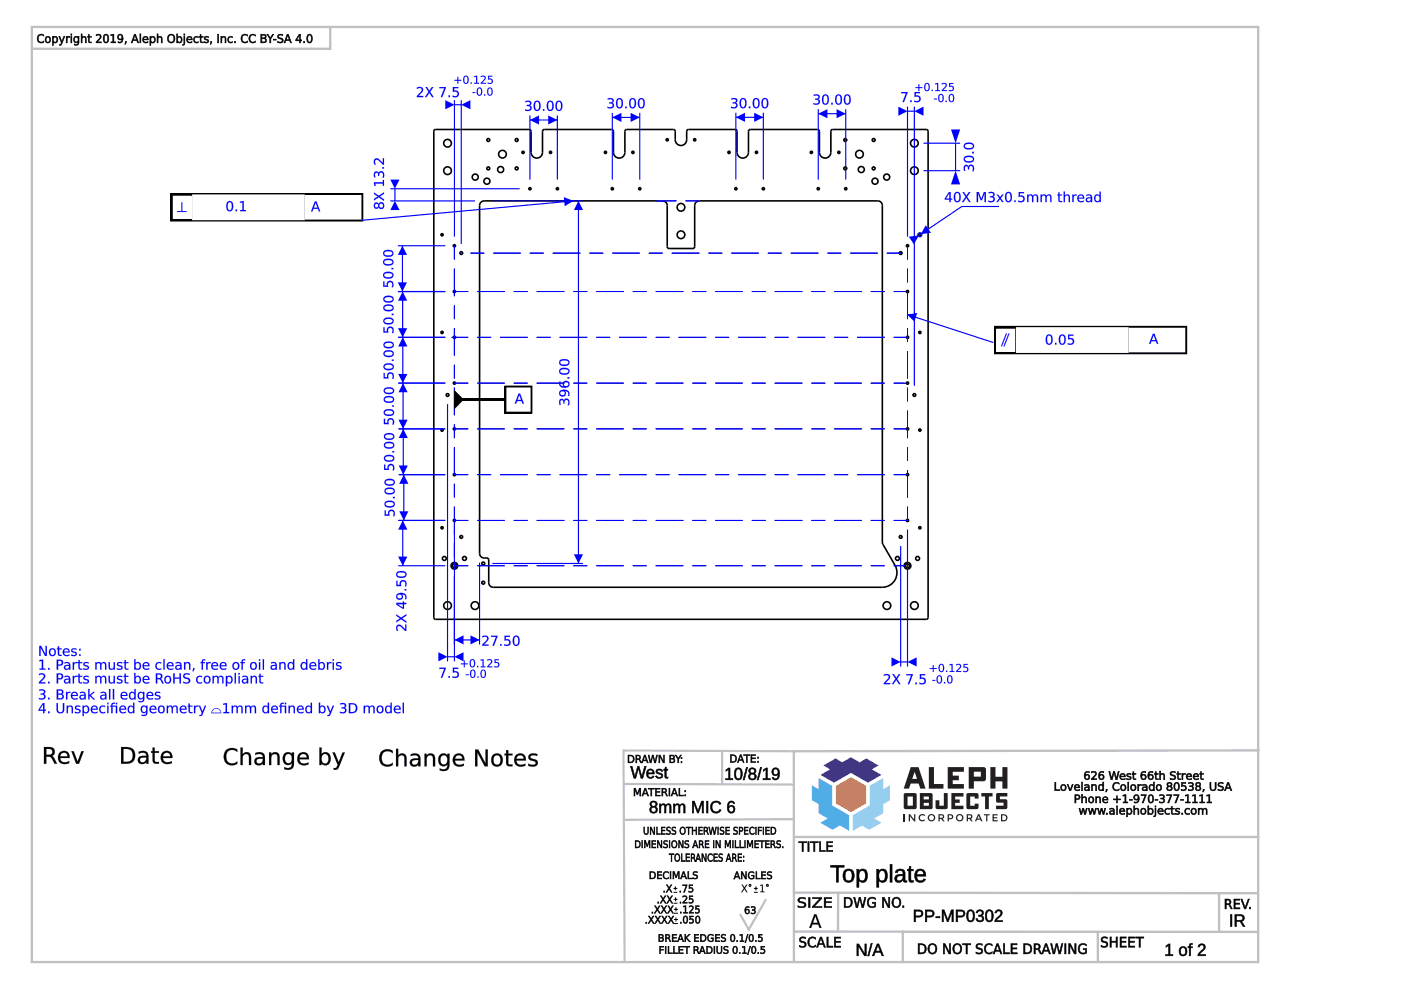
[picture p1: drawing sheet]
<svg xmlns="http://www.w3.org/2000/svg" width="420mm" height="297mm" viewBox="0 0 420 297" stroke-linecap="round" stroke-linejoin="round" font-family="sans-serif">
<g fill="none" stroke="#000" stroke-width=".48">
<path d="M130.2 39.1l.4-.3h28.1l.6 .6v6.3a1.72 1.72 0 0 0 1.7 1.7 1.72 1.72 0 0 0 1.7-1.7v-6.3l.5-.6 20.5 .1 .3 .5v6.3a1.72 1.72 0 0 0 1.7 1.7 1.72 1.72 0 0 0 1.7-1.7v-6.3l.6-.6h14l.5 .6v2.5a1.72 1.72 0 0 0 1.7 1.7 1.72 1.72 0 0 0 1.7-1.7v-2.5l.6-.6h14l.5 .6v6.3a1.72 1.72 0 0 0 1.7 1.7 1.72 1.72 0 0 0 1.8-1.7v-6.3l.5-.6 20.5 .1 .2 .5v6.3a1.72 1.72 0 0 0 1.8 1.7 1.72 1.72 0 0 0 1.7-1.7v-6.3l.5-.6h28.1l.5 .6v146l-.5 .2h-147.2l-.5-.5zM144.1 60.8l1.1-.6h53.5a1.37 1.37 0 0 1 1.4 1.4v12.3l.6 .6h7.1l.5-.3v-12.6a1.37 1.37 0 0 1 1.4-1.4h53.5a1.37 1.37 0 0 1 1.4 1.4v100.9l.2 .7 3.6 6.2a4.4 4.4 0 0 1-3.8 6.6h-116.7a1.37 1.37 0 0 1-1.3-1.3v-6.9l-.6-.6a1.6 1.6 0 0 1-2.2-1.3v-104.3z"/>
<circle cx="134.2" cy="51.2" r="1.15"/>
<circle cx="134.2" cy="42.9" r="1.15"/>
<circle cx="142.5" cy="53.1" r=".91"/>
<circle cx="146" cy="54.3" r=".91"/>
<circle cx="146.4" cy="42" r=".44"/>
<circle cx="146.4" cy="50.5" r=".44"/>
<circle cx="150.1" cy="50.8" r=".91"/>
<circle cx="150.7" cy="46.2" r="1.15"/>
<circle cx="154.9" cy="42" r=".44"/>
<circle cx="154.9" cy="50.5" r=".44"/>
<circle cx="156.9" cy="45.7" r=".33"/>
<circle cx="158.9" cy="56.6" r=".33"/>
<circle cx="165.1" cy="45.7" r=".33"/>
<circle cx="167.2" cy="56.6" r=".33"/>
<circle cx="181.6" cy="45.7" r=".33"/>
<circle cx="183.6" cy="56.6" r=".33"/>
<circle cx="189.8" cy="45.7" r=".33"/>
<circle cx="191.9" cy="56.6" r=".33"/>
<circle cx="200.1" cy="41.9" r=".33"/>
<circle cx="208.3" cy="41.9" r=".33"/>
<circle cx="218.6" cy="45.7" r=".33"/>
<circle cx="220.7" cy="56.6" r=".33"/>
<circle cx="226.9" cy="45.7" r=".33"/>
<circle cx="228.9" cy="56.6" r=".33"/>
<circle cx="243.3" cy="45.7" r=".33"/>
<circle cx="245.4" cy="56.6" r=".33"/>
<circle cx="251.6" cy="45.7" r=".33"/>
<circle cx="253.5" cy="42" r=".44"/>
<circle cx="253.5" cy="50.5" r=".44"/>
<circle cx="253.6" cy="56.6" r=".33"/>
<circle cx="257.8" cy="46.2" r="1.15"/>
<circle cx="258.3" cy="50.8" r=".91"/>
<circle cx="262" cy="42" r=".44"/>
<circle cx="262" cy="50.5" r=".44"/>
<circle cx="262.4" cy="54.3" r=".91"/>
<circle cx="265.9" cy="53.1" r=".91"/>
<circle cx="274.2" cy="51.2" r="1.15"/>
<circle cx="274.2" cy="42.9" r="1.15"/>
<circle cx="132.6" cy="70.4" r=".33"/>
<circle cx="136.3" cy="73.7" r=".33"/>
<circle cx="138.3" cy="75.9" r=".41"/>
<circle cx="204.2" cy="70.4" r="1.15"/>
<circle cx="204.2" cy="62.1" r="1.15"/>
<circle cx="270.1" cy="75.9" r=".41"/>
<circle cx="272.2" cy="73.7" r=".33"/>
<circle cx="275.9" cy="70.4" r=".33"/>
<circle cx="132.6" cy="99.6" r=".33"/>
<circle cx="136.3" cy="87.4" r=".33"/>
<circle cx="272.2" cy="87.4" r=".33"/>
<circle cx="275.9" cy="99.6" r=".33"/>
<circle cx="134.2" cy="118.4" r=".41"/>
<circle cx="136.3" cy="114.8" r=".33"/>
<circle cx="136.3" cy="101.1" r=".33"/>
<circle cx="272.2" cy="114.8" r=".33"/>
<circle cx="272.2" cy="101.1" r=".33"/>
<circle cx="274.2" cy="118.4" r=".41"/>
<circle cx="132.6" cy="128.9" r=".33"/>
<circle cx="136.3" cy="128.6" r=".33"/>
<circle cx="272.2" cy="128.6" r=".33"/>
<circle cx="275.9" cy="128.9" r=".33"/>
<circle cx="132.6" cy="158.2" r=".33"/>
<circle cx="136.3" cy="156" r=".33"/>
<circle cx="136.3" cy="142.3" r=".33"/>
<circle cx="272.2" cy="156" r=".33"/>
<circle cx="272.2" cy="142.3" r=".33"/>
<circle cx="275.9" cy="158.2" r=".33"/>
<circle cx="133.3" cy="167.4" r=".59"/>
<circle cx="136.3" cy="169.6" r=".59"/>
<circle cx="136.3" cy="169.6" r="1"/>
<circle cx="138.3" cy="160.9" r=".41"/>
<circle cx="139.3" cy="167.4" r=".59"/>
<circle cx="144.9" cy="174.7" r=".44"/>
<circle cx="144.9" cy="168.9" r=".44"/>
<circle cx="269.1" cy="167.4" r=".59"/>
<circle cx="270.1" cy="160.9" r=".41"/>
<circle cx="272.2" cy="169.6" r=".59"/>
<circle cx="272.2" cy="169.6" r="1"/>
<circle cx="275.2" cy="167.4" r=".59"/>
<circle cx="134.2" cy="181.5" r="1.15"/>
<circle cx="142.5" cy="181.5" r="1.15"/>
<circle cx="266" cy="181.5" r="1.15"/>
<circle cx="274.2" cy="181.5" r="1.15"/>
</g>
<g fill="#000">
<path d="M136.3 73.7v4.1zM136.3 80.5v8.3zM136.3 91.5v4.1zM136.3 98.4v8.2zM136.3 109.3v4.2zM136.3 116.2v8.2zM136.3 127.2v4.1zM136.3 134v8.3zM136.3 145v4.1zM136.3 151.9v8.2zM136.3 162.9v4.1z"/>
<path d="M136.3 73.7v4.1zM136.3 80.5v8.3zM136.3 91.5v4.1zM136.3 98.4v8.2zM136.3 109.3v4.2zM136.3 116.2v8.2zM136.3 127.2v4.1zM136.3 134v8.3zM136.3 145v4.1zM136.3 151.9v8.2zM136.3 162.9v4.1z"/>
<path d="M272.2 151.9v4.1zM272.2 140.9v8.2zM272.2 134v4.2zM272.2 123.1v8.2zM272.2 116.2v4.1zM272.2 105.2v8.3zM272.2 98.4v4.1zM272.2 87.4v8.2zM272.2 80.5v4.1zM272.2 73.6v4.2z"/>
<path d="M272.2 151.9v4.1zM272.2 140.9v8.2zM272.2 134v4.2zM272.2 123.1v8.2zM272.2 116.2v4.1zM272.2 105.2v8.3zM272.2 98.4v4.1zM272.2 87.4v8.2zM272.2 80.5v4.1zM272.2 73.6v4.2z"/>
</g>
<g fill="none" stroke="#00f" stroke-width=".3">
<path d="M136.3 73.7v4.1M272.2 73.6v4.2M136.3 80.5v8.3M136.3 91.5v4.1M136.3 98.4v8.2M272.2 80.5v4.1M272.2 87.4v8.2M272.2 98.4v4.1M136.3 109.3v4.2M136.3 116.2v8.2M272.2 105.2v8.3M272.2 116.2v4.1"/>
<path d="M136.3 127.2v4.1M136.3 134v8.3M272.2 123.1v8.2M272.2 134v4.2M136.3 145v4.1M136.3 151.9v8.2M272.2 140.9v8.2M272.2 151.9v4.1M136.3 162.9v4.1"/>
</g>
<path d="M119.7 156h13.8M119.7 142.3h13.8M121.1 142.3v13.7" fill="none" stroke="#00f" stroke-width=".34"/>
<g fill="#00f">
<path d="M121.1 142.3l1.4 2.7h-2.8z"/>
<path d="M119.7 153.2h2.8l-1.4 2.8z"/>
<path d="M115.4 153h.3v1.2h.7a1.1 1.1 0 0 1 1.2-1.5 1.1 1.1 0 0 1 .7 1.8v.2h-.4a.83 .83 0 0 0 .1-1.1 .83 .83 0 0 0-1.1-.2l-.2 .5 .2 .7h-1.5zM115.8 150.7a.76 .76 0 0 0 .1 1 .76 .76 0 0 0 1 0 .76 .76 0 0 0 .9 0 .76 .76 0 0 0 .2-1 2.29 2.29 0 0 0-2.2 0zM115.5 150.5a2.07 2.07 0 0 1 2.9 .3 1.44 1.44 0 0 1-2.2 1.3l-.9-.7zM117.8 148.9h.6v.4h-.6zM115.8 146.8a.76 .76 0 0 0 .1 .9 .76 .76 0 0 0 1 .1 .76 .76 0 0 0 .9-.1 .76 .76 0 0 0 .2-.9 2.29 2.29 0 0 0-2.2 0zM115.5 146.6a2.07 2.07 0 0 1 2.9 .3 1.44 1.44 0 0 1-2.2 1.2l-.9-.6zM115.8 144.2a.76 .76 0 0 0 .1 .9 .76 .76 0 0 0 1 .1 .76 .76 0 0 0 .9-.1 .76 .76 0 0 0 .2-.9 2.29 2.29 0 0 0-2.2 0zM115.5 144a2.07 2.07 0 0 1 2.9 .2 1.44 1.44 0 0 1-2.2 1.3l-.9-.6z"/>
<path d="M115.3 153h.4v1.2h.7a1.09 1.09 0 0 1 1.1-1.5 1.09 1.09 0 0 1 .9 1.6l-.1 .4h-.4a.81 .81 0 0 0 .1-1.1 .81 .81 0 0 0-1.1-.2l-.2 .5 .2 .7h-1.6zM115.4 153v1.6h1.5a.82 .82 0 0 1-.1-1.2 .82 .82 0 0 1 1.2 0 .82 .82 0 0 1 0 1.1l-.1 .2h.4a1.15 1.15 0 0 0-.1-1.5 1.15 1.15 0 0 0-1.5-.1l-.3 .4 .1 .7h-.8v-1.2zM115.8 150.8a.74 .74 0 0 0 .1 .9 .74 .74 0 0 0 1 0 .74 .74 0 0 0 .9 0 .74 .74 0 0 0 .1-.9 2.28 2.28 0 0 0-2.1 0zM115.7 150.7a1.66 1.66 0 0 1 2.4 .4 1.54 1.54 0 0 1-2.5 0zM115.5 150.5a2.09 2.09 0 0 1 2.9 .3 1.46 1.46 0 0 1-2.2 1.3l-.9-.7zM115.5 150.5a1.22 1.22 0 0 0 .3 1.4 1.22 1.22 0 0 0 1.4 .2 1.01 1.01 0 0 0 1.2-1 1.01 1.01 0 0 0-1.2-1h-1zM117.8 148.9h.6v.5h-.6zM117.8 148.9v.4h.6v-.4zM115.8 146.8a.74 .74 0 0 0 .1 .9 .74 .74 0 0 0 1 .1 .74 .74 0 0 0 .9-.1 .74 .74 0 0 0 .1-.9 2.28 2.28 0 0 0-2.1 0zM115.7 146.8a1.66 1.66 0 0 1 2.4 .4 1.54 1.54 0 0 1-2.5 0zM115.5 146.6a2.09 2.09 0 0 1 2.9 .3 1.46 1.46 0 0 1-2.2 1.3l-.9-.7zM115.5 146.6a1.22 1.22 0 0 0 .3 1.4 1.22 1.22 0 0 0 1.4 .2 1.01 1.01 0 0 0 1.2-1 1.01 1.01 0 0 0-1.2-1h-1zM115.8 144.2a.74 .74 0 0 0 .1 .9 .74 .74 0 0 0 1 .1 .74 .74 0 0 0 .9-.1 .74 .74 0 0 0 .1-.9 2.28 2.28 0 0 0-2.1 0zM115.7 144.2a1.66 1.66 0 0 1 2.4 .4 1.54 1.54 0 0 1-2.5 0zM115.5 144a2.09 2.09 0 0 1 2.9 .2 1.46 1.46 0 0 1-2.2 1.3l-.9-.6zM115.5 144a1.22 1.22 0 0 0 .3 1.4 1.22 1.22 0 0 0 1.4 .2 1.01 1.01 0 0 0 1.2-1 1.01 1.01 0 0 0-1.2-1h-1z"/>
</g>
<path d="M119.6 128.6h13.9M120.9 128.6v13.7M119.6 142.3h13.9" fill="none" stroke="#00f" stroke-width=".34"/>
<g fill="#00f">
<path d="M120.9 128.6l1.4 2.7h-2.7z"/>
<path d="M119.6 139.5h2.7l-1.4 2.8z"/>
<path d="M115.2 139.3h.3v1.2h.8a1.1 1.1 0 0 1 1.2-1.5 1.1 1.1 0 0 1 .7 1.8l-.1 .2h-.4a.83 .83 0 0 0 .2-1.2 .83 .83 0 0 0-1.2-.1l-.1 .5 .1 .7h-1.5zM115.6 137a.76 .76 0 0 0 .2 .9 .76 .76 0 0 0 .9 .1 .76 .76 0 0 0 .9-.1 .76 .76 0 0 0 .2-.9 2.29 2.29 0 0 0-2.2 0zM115.3 136.8a2.07 2.07 0 0 1 2.9 .3 1.44 1.44 0 0 1-2.2 1.2l-.8-.6zM117.7 135.2h.5v.4h-.5zM115.6 133.1a.76 .76 0 0 0 .2 .9 .76 .76 0 0 0 .9 .1 .76 .76 0 0 0 .9-.1 .76 .76 0 0 0 .2-.9 2.29 2.29 0 0 0-2.2 0zM115.3 132.9a2.07 2.07 0 0 1 2.9 .2 1.44 1.44 0 0 1-2.2 1.3l-.8-.6zM115.6 130.5a.76 .76 0 0 0 .2 .9 .76 .76 0 0 0 .9 .1 .76 .76 0 0 0 .9-.1 .76 .76 0 0 0 .2-.9 2.29 2.29 0 0 0-2.2 0zM115.3 130.3a2.07 2.07 0 0 1 2.9 .2 1.44 1.44 0 0 1-2.2 1.3l-.8-.7z"/>
<path d="M115.2 139.2h.4l-.1 1.3h.8a1.09 1.09 0 0 1 1-1.5 1.09 1.09 0 0 1 .9 1.6l-.1 .4h-.4a.81 .81 0 0 0 .2-1.1 .81 .81 0 0 0-1.1-.2l-.2 .5 .1 .7h-1.5zM115.2 139.3v1.6h1.5a.82 .82 0 0 1-.1-1.2 .82 .82 0 0 1 1.2-.1 .82 .82 0 0 1 0 1.2l-.1 .2h.4a1.15 1.15 0 0 0-.1-1.5 1.15 1.15 0 0 0-1.5-.1l-.2 .4v.7h-.8v-1.2zM115.6 137a.74 .74 0 0 0 .2 .9 .74 .74 0 0 0 .9 .1 .74 .74 0 0 0 .9-.1 .74 .74 0 0 0 .2-.9 2.28 2.28 0 0 0-2.2 0zM115.6 137a1.66 1.66 0 0 1 2.4 .4 1.54 1.54 0 0 1-2.6 0zM115.3 136.8a2.09 2.09 0 0 1 2.9 .3 1.46 1.46 0 0 1-2.2 1.3l-.8-.7zM115.3 136.8a1.22 1.22 0 0 0 .3 1.4 1.22 1.22 0 0 0 1.5 .2 1.01 1.01 0 0 0 1.1-1 1.01 1.01 0 0 0-1.1-1h-1.1zM117.7 135.2h.5v.4h-.5zM117.7 135.2v.4h.5v-.4zM115.6 133.1a.74 .74 0 0 0 .2 .9 .74 .74 0 0 0 .9 .1 .74 .74 0 0 0 .9-.1 .74 .74 0 0 0 .2-.9 2.28 2.28 0 0 0-2.2 0zM115.6 133.1a1.66 1.66 0 0 1 2.4 .3 1.54 1.54 0 0 1-2.6 0zM115.3 132.9a2.09 2.09 0 0 1 2.9 .2 1.46 1.46 0 0 1-2.2 1.3l-.8-.6zM115.3 132.9a1.22 1.22 0 0 0 .3 1.4 1.22 1.22 0 0 0 1.5 .1 1.01 1.01 0 0 0 1.1-1 1.01 1.01 0 0 0-1.1-1l-1.1 .1zM115.6 130.5a.74 .74 0 0 0 .2 .9 .74 .74 0 0 0 .9 0 .74 .74 0 0 0 .9 0 .74 .74 0 0 0 .2-.9 2.28 2.28 0 0 0-2.2 0zM115.6 130.5a1.66 1.66 0 0 1 2.4 .3 1.54 1.54 0 0 1-2.6 0zM115.3 130.3a2.09 2.09 0 0 1 2.9 .2 1.46 1.46 0 0 1-2.2 1.3l-.8-.7zM115.3 130.3a1.22 1.22 0 0 0 .3 1.4 1.22 1.22 0 0 0 1.5 .1 1.01 1.01 0 0 0 1.1-1 1.01 1.01 0 0 0-1.1-1l-1.1 .1z"/>
</g>
<path d="M119.5 114.8h14M120.9 114.8v13.8M119.5 128.6h14" fill="none" stroke="#00f" stroke-width=".34"/>
<g fill="#00f">
<path d="M120.9 114.8l1.3 2.8h-2.7z"/>
<path d="M119.5 125.8h2.7l-1.3 2.8z"/>
<path d="M115.1 125.5h.4v1.3h.7a1.1 1.1 0 0 1 1.2-1.5 1.1 1.1 0 0 1 .7 1.8v.2h-.4a.83 .83 0 0 0 .1-1.2 .83 .83 0 0 0-1.1-.2l-.2 .6 .1 .6h-1.5zM115.5 123.3a.76 .76 0 0 0 .2 .9 .76 .76 0 0 0 .9 .1 .76 .76 0 0 0 1-.1 .76 .76 0 0 0 .1-.9 2.29 2.29 0 0 0-2.2 0zM115.3 123.1a2.07 2.07 0 0 1 2.8 .2 1.44 1.44 0 0 1-2.1 1.3l-.9-.6zM117.6 121.5h.5v.4h-.5zM115.5 119.4a.76 .76 0 0 0 .2 .9 .76 .76 0 0 0 .9 .1 .76 .76 0 0 0 1-.1 .76 .76 0 0 0 .1-.9 2.29 2.29 0 0 0-2.2 0zM115.3 119.2a2.07 2.07 0 0 1 2.8 .2 1.44 1.44 0 0 1-2.1 1.3l-.9-.7zM115.5 116.8a.76 .76 0 0 0 .2 .9 .76 .76 0 0 0 .9 0 .76 .76 0 0 0 1 0 .76 .76 0 0 0 .1-.9 2.29 2.29 0 0 0-2.2 0zM115.3 116.5a2.07 2.07 0 0 1 2.8 .3 1.44 1.44 0 0 1-2.1 1.3l-.9-.7z"/>
<path d="M115.1 125.5h.4v1.3h.7a1.09 1.09 0 0 1 1.1-1.5 1.09 1.09 0 0 1 .9 1.6l-.1 .4h-.5a.81 .81 0 0 0 .2-1.2 .81 .81 0 0 0-1.1-.2l-.2 .6 .2 .7h-1.6zM115.1 125.5v1.6h1.5a.82 .82 0 0 1 0-1.1 .82 .82 0 0 1 1.1-.1 .82 .82 0 0 1 .1 1.2l-.1 .2h.3a1.15 1.15 0 0 0-.1-1.6 1.15 1.15 0 0 0-1.5-.1l-.2 .5v.7h-.8l.1-1.3zM115.5 123.3a.74 .74 0 0 0 .2 .9 .74 .74 0 0 0 .9 .1 .74 .74 0 0 0 .9-.1 .74 .74 0 0 0 .2-.9 2.28 2.28 0 0 0-2.2 0zM115.5 123.3a1.66 1.66 0 0 1 2.4 .4 1.54 1.54 0 0 1-2.5 0zM115.2 123.1a2.09 2.09 0 0 1 3 .2 1.46 1.46 0 0 1-2.2 1.3l-.9-.6zM115.3 123.1a1.22 1.22 0 0 0 .3 1.4 1.22 1.22 0 0 0 1.4 .2 1.01 1.01 0 0 0 1.2-1 1.01 1.01 0 0 0-1.2-1h-1zM117.6 121.5h.6v.4h-.6zM117.6 121.5v.4h.5v-.4zM115.5 119.4a.74 .74 0 0 0 .2 .9 .74 .74 0 0 0 .9 0 .74 .74 0 0 0 .9 0 .74 .74 0 0 0 .2-.9 2.28 2.28 0 0 0-2.2 0zM115.5 119.4a1.66 1.66 0 0 1 2.4 .3 1.54 1.54 0 0 1-2.5 0zM115.2 119.1a2.09 2.09 0 0 1 3 .3 1.46 1.46 0 0 1-2.2 1.3l-.9-.7zM115.3 119.2a1.22 1.22 0 0 0 .3 1.4 1.22 1.22 0 0 0 1.4 .1 1.01 1.01 0 0 0 1.2-1 1.01 1.01 0 0 0-1.2-1l-1 .1zM115.5 116.8a.74 .74 0 0 0 .2 .9 .74 .74 0 0 0 .9 0 .74 .74 0 0 0 .9 0 .74 .74 0 0 0 .2-.9 2.28 2.28 0 0 0-2.2 0zM115.5 116.7a1.66 1.66 0 0 1 2.4 .4 1.54 1.54 0 0 1-2.5 0zM115.2 116.5a2.09 2.09 0 0 1 3 .3 1.46 1.46 0 0 1-2.2 1.3l-.9-.7zM115.3 116.6a1.22 1.22 0 0 0 .3 1.3 1.22 1.22 0 0 0 1.4 .2 1.01 1.01 0 0 0 1.2-1 1.01 1.01 0 0 0-1.2-1l-1 .1z"/>
</g>
<path d="M119.4 114.8h14.1M119.4 101.1h14.1M120.8 101.1v13.7" fill="none" stroke="#00f" stroke-width=".34"/>
<g fill="#00f">
<path d="M120.8 101.1l1.4 2.8h-2.8z"/>
<path d="M119.4 112.1h2.8l-1.4 2.7z"/>
<path d="M115.1 111.8h.3v1.2h.7a1.1 1.1 0 0 1 1.2-1.4 1.1 1.1 0 0 1 .7 1.7v.2h-.4a.83 .83 0 0 0 .1-1.1 .83 .83 0 0 0-1.1-.2l-.2 .6 .2 .6h-1.5zM115.5 109.6a.76 .76 0 0 0 .1 .9 .76 .76 0 0 0 1 .1 .76 .76 0 0 0 .9-.1 .76 .76 0 0 0 .2-.9 2.29 2.29 0 0 0-2.2 0zM115.2 109.4a2.07 2.07 0 0 1 2.9 .2 1.44 1.44 0 0 1-2.2 1.3l-.9-.7zM117.5 107.8h.6v.4h-.6zM115.5 105.7a.76 .76 0 0 0 .1 .9 .76 .76 0 0 0 1 0 .76 .76 0 0 0 .9 0 .76 .76 0 0 0 .2-.9 2.29 2.29 0 0 0-2.2 0zM115.2 105.4a2.07 2.07 0 0 1 2.9 .3 1.44 1.44 0 0 1-2.2 1.3l-.9-.7zM115.5 103a.76 .76 0 0 0 .1 1 .76 .76 0 0 0 1 0 .76 .76 0 0 0 .9 0 .76 .76 0 0 0 .2-1 2.29 2.29 0 0 0-2.2 0zM115.2 102.8a2.07 2.07 0 0 1 2.9 .3 1.44 1.44 0 0 1-2.2 1.3l-.9-.7z"/>
<path d="M115 111.8h.4v1.2h.7a1.09 1.09 0 0 1 1.1-1.5 1.09 1.09 0 0 1 .9 1.6l-.1 .5-.4-.1a.81 .81 0 0 0 .1-1.1 .81 .81 0 0 0-1.1-.2l-.2 .6 .2 .6h-1.6zM115.1 111.8v1.6h1.5a.82 .82 0 0 1-.1-1.1 .82 .82 0 0 1 1.1-.1 .82 .82 0 0 1 .1 1.2l-.1 .1h.4a1.15 1.15 0 0 0-.1-1.5 1.15 1.15 0 0 0-1.5-.1l-.3 .5 .1 .7h-.8v-1.3zM115.5 109.6a.74 .74 0 0 0 .1 .9 .74 .74 0 0 0 1 0 .74 .74 0 0 0 .9 0 .74 .74 0 0 0 .1-.9 2.28 2.28 0 0 0-2.1 0zM115.4 109.6a1.66 1.66 0 0 1 2.4 .3 1.54 1.54 0 0 1-2.5 0zM115.2 109.4a2.09 2.09 0 0 1 2.9 .2 1.46 1.46 0 0 1-2.2 1.3l-.9-.7zM115.2 109.4a1.22 1.22 0 0 0 .3 1.4 1.22 1.22 0 0 0 1.4 .1 1.01 1.01 0 0 0 1.2-1 1.01 1.01 0 0 0-1.2-1l-1 .1zM117.5 107.7h.6v.5h-.6zM117.5 107.8v.4h.6v-.4zM115.5 105.7a.74 .74 0 0 0 .1 .9 .74 .74 0 0 0 1 0 .74 .74 0 0 0 .9 0 .74 .74 0 0 0 .1-.9 2.28 2.28 0 0 0-2.1 0zM115.4 105.6a1.66 1.66 0 0 1 2.4 .4 1.54 1.54 0 0 1-2.5 0zM115.2 105.4a2.09 2.09 0 0 1 2.9 .3 1.46 1.46 0 0 1-2.2 1.3l-.9-.7zM115.2 105.5a1.22 1.22 0 0 0 .3 1.3 1.22 1.22 0 0 0 1.4 .2 1.01 1.01 0 0 0 1.2-1 1.01 1.01 0 0 0-1.2-1l-1 .1zM115.5 103.1a.74 .74 0 0 0 .1 .8 .74 .74 0 0 0 1 .1 .74 .74 0 0 0 .9-.1 .74 .74 0 0 0 .1-.8 2.28 2.28 0 0 0-2.1 0zM115.4 103a1.66 1.66 0 0 1 2.4 .4 1.54 1.54 0 0 1-2.5 0zM115.2 102.8a2.09 2.09 0 0 1 2.9 .3 1.46 1.46 0 0 1-2.2 1.3l-.9-.7zM115.2 102.8a1.22 1.22 0 0 0 .3 1.4 1.22 1.22 0 0 0 1.4 .2 1.01 1.01 0 0 0 1.2-1 1.01 1.01 0 0 0-1.2-1h-1z"/>
</g>
<path d="M119.4 87.4h14.1M120.7 87.4v13.7M119.4 101.1h14.1" fill="none" stroke="#00f" stroke-width=".34"/>
<g fill="#00f">
<path d="M120.7 87.4l1.4 2.7h-2.7z"/>
<path d="M119.4 98.4h2.7l-1.4 2.7z"/>
<path d="M115 98.1h.3v1.2h.8a1.1 1.1 0 0 1 1.2-1.4 1.1 1.1 0 0 1 .7 1.7l-.1 .2h-.4a.83 .83 0 0 0 .2-1.1 .83 .83 0 0 0-1.2-.2l-.1 .5 .1 .7h-1.5zM115.4 95.9a.76 .76 0 0 0 .2 .9 .76 .76 0 0 0 .9 0 .76 .76 0 0 0 .9 0 .76 .76 0 0 0 .2-.9 2.29 2.29 0 0 0-2.2 0zM115.1 95.6a2.07 2.07 0 0 1 2.9 .3 1.44 1.44 0 0 1-2.2 1.3l-.8-.7zM117.5 94h.5v.5h-.5zM115.4 91.9a.76 .76 0 0 0 .2 .9 .76 .76 0 0 0 .9 .1 .76 .76 0 0 0 .9-.1 .76 .76 0 0 0 .2-.9 2.29 2.29 0 0 0-2.2 0zM115.1 91.7a2.07 2.07 0 0 1 2.9 .3 1.44 1.44 0 0 1-2.2 1.3l-.8-.7zM115.4 89.3a.76 .76 0 0 0 .2 .9 .76 .76 0 0 0 .9 .1 .76 .76 0 0 0 .9-.1 .76 .76 0 0 0 .2-.9 2.29 2.29 0 0 0-2.2 0zM115.1 89.1a2.07 2.07 0 0 1 2.9 .3 1.44 1.44 0 0 1-2.2 1.2l-.8-.6z"/>
<path d="M115 98.1h.4l-.1 1.2h.8a1.09 1.09 0 0 1 1-1.5 1.09 1.09 0 0 1 .9 1.6l-.1 .4h-.4a.81 .81 0 0 0 .2-1.1 .81 .81 0 0 0-1.1-.2l-.2 .5 .1 .7h-1.5zM115 98.1v1.6h1.5a.82 .82 0 0 1-.1-1.2 .82 .82 0 0 1 1.2 0 .82 .82 0 0 1 0 1.1l-.1 .2h.4a1.15 1.15 0 0 0-.1-1.5 1.15 1.15 0 0 0-1.5-.1l-.2 .5v.6h-.8v-1.2zM115.4 95.9a.74 .74 0 0 0 .2 .9 .74 .74 0 0 0 .9 0 .74 .74 0 0 0 .9 0 .74 .74 0 0 0 .2-.9 2.28 2.28 0 0 0-2.2 0zM115.4 95.8a1.66 1.66 0 0 1 2.4 .4 1.54 1.54 0 0 1-2.6 0zM115.1 95.6a2.09 2.09 0 0 1 2.9 .3 1.46 1.46 0 0 1-2.2 1.3l-.8-.7zM115.1 95.7a1.22 1.22 0 0 0 .3 1.3 1.22 1.22 0 0 0 1.5 .2 1.01 1.01 0 0 0 1.1-1 1.01 1.01 0 0 0-1.1-1l-1.1 .1zM117.5 94h.5v.5h-.5zM117.5 94v.5h.5v-.5zM115.4 91.9a.74 .74 0 0 0 .2 .9 .74 .74 0 0 0 .9 .1 .74 .74 0 0 0 .9-.1 .74 .74 0 0 0 .2-.9 2.28 2.28 0 0 0-2.2 0zM115.4 91.9a1.66 1.66 0 0 1 2.4 .4 1.54 1.54 0 0 1-2.6 0zM115.1 91.7a2.09 2.09 0 0 1 2.9 .3 1.46 1.46 0 0 1-2.2 1.3l-.8-.7zM115.1 91.7a1.22 1.22 0 0 0 .3 1.4 1.22 1.22 0 0 0 1.5 .2 1.01 1.01 0 0 0 1.1-1 1.01 1.01 0 0 0-1.1-1h-1.1zM115.4 89.3a.74 .74 0 0 0 .2 .9 .74 .74 0 0 0 .9 .1 .74 .74 0 0 0 .9-.1 .74 .74 0 0 0 .2-.9 2.28 2.28 0 0 0-2.2 0zM115.4 89.3a1.66 1.66 0 0 1 2.4 .4 1.54 1.54 0 0 1-2.6 0zM115.1 89.1a2.09 2.09 0 0 1 2.9 .2 1.46 1.46 0 0 1-2.2 1.4l-.8-.7zM115.1 89.1a1.22 1.22 0 0 0 .3 1.4 1.22 1.22 0 0 0 1.5 .2 1.01 1.01 0 0 0 1.1-1 1.01 1.01 0 0 0-1.1-1h-1.1z"/>
</g>
<path d="M119.3 73.7h14.2M120.7 73.7v13.7M119.3 87.4h14.2" fill="none" stroke="#00f" stroke-width=".34"/>
<g fill="#00f">
<path d="M120.7 73.7l1.4 2.7h-2.8z"/>
<path d="M119.3 84.6h2.8l-1.4 2.8z"/>
<path d="M114.9 84.4h.4v1.2h.7a1.1 1.1 0 0 1 1.2-1.5 1.1 1.1 0 0 1 .7 1.8v.2h-.4a.83 .83 0 0 0 .1-1.1 .83 .83 0 0 0-1.1-.2l-.2 .5 .1 .7h-1.5zM115.3 82.1a.76 .76 0 0 0 .2 1 .76 .76 0 0 0 .9 0 .76 .76 0 0 0 1 0 .76 .76 0 0 0 .1-1 2.29 2.29 0 0 0-2.2 0zM115.1 81.9a2.07 2.07 0 0 1 2.9 .3 1.44 1.44 0 0 1-2.2 1.3l-.9-.7zM117.4 80.3h.5v.4h-.5zM115.3 78.2a.76 .76 0 0 0 .2 .9 .76 .76 0 0 0 .9 .1 .76 .76 0 0 0 1-.1 .76 .76 0 0 0 .1-.9 2.29 2.29 0 0 0-2.2 0zM115.1 78a2.07 2.07 0 0 1 2.9 .3 1.44 1.44 0 0 1-2.2 1.2l-.9-.6zM115.3 75.6a.76 .76 0 0 0 .2 .9 .76 .76 0 0 0 .9 .1 .76 .76 0 0 0 1-.1 .76 .76 0 0 0 .1-.9 2.29 2.29 0 0 0-2.2 0zM115.1 75.4a2.07 2.07 0 0 1 2.9 .2 1.44 1.44 0 0 1-2.2 1.3l-.9-.6z"/>
<path d="M114.9 84.4h.4v1.2h.7a1.09 1.09 0 0 1 1.1-1.5 1.09 1.09 0 0 1 .9 1.6l-.1 .4h-.5a.81 .81 0 0 0 .2-1.1 .81 .81 0 0 0-1.1-.2l-.2 .5 .2 .7h-1.6zM114.9 84.4v1.6h1.5a.82 .82 0 0 1 0-1.2 .82 .82 0 0 1 1.1 0 .82 .82 0 0 1 .1 1.1l-.1 .2h.3a1.15 1.15 0 0 0 0-1.5 1.15 1.15 0 0 0-1.6-.1l-.2 .4v.7h-.7v-1.2zM115.4 82.2a.74 .74 0 0 0 .1 .8 .74 .74 0 0 0 .9 .1 .74 .74 0 0 0 1-.1 .74 .74 0 0 0 .1-.8 2.28 2.28 0 0 0-2.1 0zM115.3 82.1a1.66 1.66 0 0 1 2.4 .4 1.54 1.54 0 0 1-2.5 0zM115 81.9a2.09 2.09 0 0 1 3 .3 1.46 1.46 0 0 1-2.2 1.3l-.9-.7zM115.1 81.9a1.22 1.22 0 0 0 .3 1.4 1.22 1.22 0 0 0 1.4 .2 1.01 1.01 0 0 0 1.2-1 1.01 1.01 0 0 0-1.2-1h-1zM117.4 80.3h.6v.5h-.6zM117.4 80.3v.4h.5v-.4zM115.4 78.2a.74 .74 0 0 0 .1 .9 .74 .74 0 0 0 .9 .1 .74 .74 0 0 0 1-.1 .74 .74 0 0 0 .1-.9 2.28 2.28 0 0 0-2.1 0zM115.3 78.2a1.66 1.66 0 0 1 2.4 .4 1.54 1.54 0 0 1-2.5 0zM115 78a2.09 2.09 0 0 1 3 .2 1.46 1.46 0 0 1-2.2 1.4l-.9-.7zM115.1 78a1.22 1.22 0 0 0 .3 1.4 1.22 1.22 0 0 0 1.4 .2 1.01 1.01 0 0 0 1.2-1 1.01 1.01 0 0 0-1.2-1h-1zM115.4 75.6a.74 .74 0 0 0 .1 .9 .74 .74 0 0 0 .9 .1 .74 .74 0 0 0 1-.1 .74 .74 0 0 0 .1-.9 2.28 2.28 0 0 0-2.1 0zM115.3 75.6a1.66 1.66 0 0 1 2.4 .3 1.54 1.54 0 0 1-2.5 0zM115 75.4a2.09 2.09 0 0 1 3 .2 1.46 1.46 0 0 1-2.2 1.3l-.9-.6zM115.1 75.4a1.22 1.22 0 0 0 .3 1.4 1.22 1.22 0 0 0 1.4 .1 1.01 1.01 0 0 0 1.2-1 1.01 1.01 0 0 0-1.2-1l-1 .1z"/>
</g>
<path d="M136.3 30v40.9M136.3 31.4h2M138.3 30v43.1" fill="none" stroke="#00f" stroke-width=".34"/>
<g fill="#00f">
<path d="M138.3 31.4l2.8-1.4v2.8z"/>
<path d="M133.5 30l2.8 1.4-2.8 1.4z"/>
<path d="M125 26.2h.2a1.06 1.06 0 0 1 1.6 .3 1.06 1.06 0 0 1-.5 1.5l-.8 .8h1.4v.3h-1.9v-.3l1-1.1a.74 .74 0 0 0 .4-1.1 .74 .74 0 0 0-1.2 0l-.2 .1zM127.6 26.1h.4l.8 1.1 .7-1.1h.5l-1 1.4 1 1.6h-.4l-.9-1.3-.8 1.3h-.4l1-1.6zM131.8 26.1h1.9l-1.1 3h-.4l1-2.7h-1.4zM134.5 28.6h.4v.5h-.4zM135.8 26.1h1.6v.3h-1.2v.8a1.1 1.1 0 0 1 1.5 1.2 1.1 1.1 0 0 1-1.8 .7l-.2-.1v-.4a.83 .83 0 0 0 1.1 .2 .83 .83 0 0 0 .2-1.2l-.5-.1-.7 .1z"/>
<path d="M125 26.2a1.07 1.07 0 0 1 1.5 0 1.07 1.07 0 0 1 .1 1.5l-1.1 1.1 1.4-.1v.4h-1.9a.81 .81 0 0 1 .6-1l.4-.4a.72 .72 0 0 0 .4-1.1 .72 .72 0 0 0-1.2 0l-.2 .1zM125 26.2v.5l.2-.1a.73 .73 0 0 1 1.1-.1 .73 .73 0 0 1-.2 1.1l-1.1 1.2v.3h1.9v-.3h-1.4l1.1-1.2a.99 .99 0 0 0 0-1.4 .99 .99 0 0 0-1.4 0zM127.6 26.1h.4l.8 1.1 .7-1.1h.5l-1 1.4 1.1 1.6h-.5l-.9-1.3-.8 1.3h-.5l1.1-1.6zM127.6 26.1l1 1.4-1.1 1.6h.4l.8-1.3 .9 1.3h.4l-1-1.6 1-1.4h-.5l-.7 1.2-.8-1.2zM131.8 26.1h1.9l-1 3h-.5l1-2.7-1.4 .1zM131.8 26.1v.3h1.5l-1.1 2.7h.4l1.1-3zM134.5 28.6h.5v.5h-.5zM134.5 28.6v.5h.4v-.5zM135.8 26.1h1.6v.4l-1.2-.1v.8a1.09 1.09 0 0 1 1.5 1 1.09 1.09 0 0 1-1.6 .9l-.4-.1v-.4a.81 .81 0 0 0 1.1 .2 .81 .81 0 0 0 .2-1.1l-.5-.2-.7 .1zM135.8 26.1v1.5a.82 .82 0 0 1 1.2-.1 .82 .82 0 0 1 0 1.2 .82 .82 0 0 1-1.1 0l-.2-.1v.4a1.15 1.15 0 0 0 1.5-.1 1.15 1.15 0 0 0 .1-1.5l-.4-.2h-.7v-.8h1.2v-.3z"/>
<path d="M141.7 27.6h.9v.3h-.9zM143.5 26.6l-.1 .1a1.04 1.04 0 0 0 .5 1.7 1.33 1.33 0 0 0-.1-1.9zM143.3 26.3a.89 .89 0 0 1 1.1 .1 .89 .89 0 0 1 .2 1.1 .9 .9 0 0 1-.8 1.2 .9 .9 0 0 1-.9-1.2zM145.2 28.2h.3v.5h-.3zM146.6 26.6l-.1 .1a1.04 1.04 0 0 0 .6 1.7 1.33 1.33 0 0 0-.2-1.9zM146.5 26.3a.89 .89 0 0 1 1 .1 .89 .89 0 0 1 .3 1.1 .9 .9 0 0 1-.9 1.2 .9 .9 0 0 1-.8-1.2z"/>
<path d="M141.7 27.6h.9v.3h-.9zM141.7 27.6v.3h.9v-.3zM143.5 26.6l-.1 .1a1.03 1.03 0 0 0 .5 1.7 1.33 1.33 0 0 0-.1-1.9zM143.5 26.6a.62 .62 0 0 1 .7 .1 .62 .62 0 0 1 .1 .8 .59 .59 0 0 1-.1 .8 .59 .59 0 0 1-.8-.1l-.1-1.1zM143.3 26.3a.91 .91 0 0 1 1.1 .1 .91 .91 0 0 1 .2 1.1 .91 .91 0 0 1-.8 1.2 .91 .91 0 0 1-.9-1.2zM143.3 26.4a1.43 1.43 0 0 0 .5 2.3 1.34 1.34 0 0 0 .8-1.2 1.34 1.34 0 0 0-.8-1.3zM145.2 28.2h.3v.5h-.3zM145.2 28.2v.5h.3v-.5zM146.7 26.6l-.1 .1a1.03 1.03 0 0 0 .5 1.7 1.33 1.33 0 0 0-.2-1.9zM146.6 26.6a.62 .62 0 0 1 .8 .1 .62 .62 0 0 1 0 .8 .59 .59 0 0 1-.1 .8 .59 .59 0 0 1-.8-.1l-.1-1.1zM146.5 26.3a.91 .91 0 0 1 1 .1 .91 .91 0 0 1 .3 1.1 .91 .91 0 0 1-.9 1.2 .91 .91 0 0 1-.8-1.2zM146.5 26.4a1.43 1.43 0 0 0 .4 2.3 1.34 1.34 0 0 0 .8-1.2 1.34 1.34 0 0 0-.8-1.3z"/>
<path d="M136.3 23.9h.9v-.9h.2v.9h.9v.3h-.9v.9h-.2v-.9h-.9zM139.5 23l-.1 .2a1.04 1.04 0 0 0 .5 1.7 1.33 1.33 0 0 0-.2-2zM139.3 22.8a.89 .89 0 0 1 1 .1 .89 .89 0 0 1 .3 1 .9 .9 0 0 1-.9 1.3 .9 .9 0 0 1-.8-1.3zM141.1 24.7h.4v.4h-.4zM142.2 22.8l.9-.1v2.1h.5v.3h-1.4v-.3h.6v-1.8l-.6 .1zM144.2 22.8a.87 .87 0 0 1 1.3 .1 .87 .87 0 0 1-.3 1.3l-.6 .6h1.1v.3h-1.5v-.3l.7-.7a.65 .65 0 0 0 .4-1 .65 .65 0 0 0-1.1 .1zM146.4 22.7h1.2v.3h-.9v.6a.88 .88 0 0 1 1.1 .9 .88 .88 0 0 1-1.4 .6l-.1-.4 .1 .1a.64 .64 0 0 0 .9 0 .64 .64 0 0 0 0-.9 .64 .64 0 0 0-.9 0z"/>
<path d="M136.3 23.9h.9v-.9h.3l-.1 .9h1v.3h-1l.1 .9h-.3v-.9h-.9zM136.3 23.9v.3h.9v.9h.2v-.9h.9v-.3l-.9 .1v-1h-.2v1zM139.5 23l-.1 .2a1.03 1.03 0 0 0 .5 1.7 1.33 1.33 0 0 0-.2-2zM139.4 23a.62 .62 0 0 1 .8 .2 .62 .62 0 0 1 .1 .7 .59 .59 0 0 1-.1 .8 .59 .59 0 0 1-.9 0l-.1-1.1zM139.3 22.8a.91 .91 0 0 1 1 .1 .91 .91 0 0 1 .3 1 .91 .91 0 0 1-.9 1.3 .91 .91 0 0 1-.8-1.3zM139.3 22.8a1.43 1.43 0 0 0 .4 2.3 1.34 1.34 0 0 0 .8-1.2 1.34 1.34 0 0 0-.8-1.2zM141.1 24.7h.4v.4h-.4zM141.1 24.7v.4h.4v-.4zM142.2 22.8l.9-.1v2.1h.5v.3h-1.4v-.3h.6v-1.8l-.6 .1zM142.2 22.8v.3l.6-.1v1.9l-.6-.1v.3h1.4v-.3l-.5 .1v-2.2zM144.2 22.8a.93 .93 0 0 1 1.4 .3 .93 .93 0 0 1-.6 1.3l-.4 .4h1.1v.3h-1.6a.89 .89 0 0 1 .7-1 .64 .64 0 0 0 .4-1 .64 .64 0 0 0-1 .1zM144.2 22.8v.4a.61 .61 0 0 1 .9-.3 .61 .61 0 0 1 0 1l-.9 .9v.3h1.5v-.3l-1.2 .1 .9-1a.82 .82 0 0 0 0-1.1 .82 .82 0 0 0-1.2 0zM146.4 22.7h1.3v.3h-1v.6a.89 .89 0 0 1 1.2 .9 .89 .89 0 0 1-1.5 .6l-.1-.4a.61 .61 0 0 0 .9 .1 .61 .61 0 0 0-.1-1l-.7 .1zM146.4 22.7v1.2a.65 .65 0 0 1 .9 0 .65 .65 0 0 1 0 .9 .65 .65 0 0 1-.9 0l-.1-.1v.4h.1a.86 .86 0 0 0 1.4-.6 .86 .86 0 0 0-1.1-.9v-.6h.9v-.3z"/>
</g>
<path d="M134.2 121.1v77.1M136.3 158.7v39.5M134.2 196.9h2.1" fill="none" stroke="#00f" stroke-width=".34"/>
<g fill="#00f">
<path d="M131.5 195.5l2.7 1.4-2.7 1.3z"/>
<path d="M136.3 196.9l2.7-1.4v2.7z"/>
<path d="M131.8 200.1h1.9l-1.1 3h-.4l1-2.6h-1.4zM134.5 202.6h.4v.5h-.4zM135.8 200.1h1.6v.4h-1.2v.7a1.1 1.1 0 0 1 1.4 1.2 1.1 1.1 0 0 1-1.7 .7h-.2v-.4a.83 .83 0 0 0 1.1 .1 .83 .83 0 0 0 .2-1.1l-.5-.2-.7 .2z"/>
<path d="M131.8 200.1h1.9l-1.1 3.1h-.4l1-2.7h-1.4zM131.8 200.1v.4h1.5l-1.1 2.6h.4l1.1-3zM134.5 202.6h.4v.6h-.4zM134.5 202.6v.5h.4v-.5zM135.8 200.1h1.6v.4h-1.2v.7a1.09 1.09 0 0 1 1.5 1.1 1.09 1.09 0 0 1-1.6 .9l-.4-.1v-.4a.81 .81 0 0 0 1.1 .1 .81 .81 0 0 0 .2-1.1l-.5-.2-.7 .2zM135.8 200.1v1.6a.82 .82 0 0 1 1.2-.1 .82 .82 0 0 1 0 1.1 .82 .82 0 0 1-1.1 .1l-.2-.1v.4a1.15 1.15 0 0 0 1.5-.1 1.15 1.15 0 0 0 .1-1.5l-.4-.3-.7 .1v-.8h1.2v-.4z"/>
<path d="M139.7 202.1h.9v.3h-.9zM141.5 201.1l-.1 .1a1.04 1.04 0 0 0 .5 1.7 1.33 1.33 0 0 0-.1-1.9zM141.3 200.8a.89 .89 0 0 1 1.1 .1 .89 .89 0 0 1 .2 1 .9 .9 0 0 1-.8 1.3 .9 .9 0 0 1-.9-1.3zM143.2 202.7h.3v.4h-.3zM144.6 201.1l-.1 .1a1.04 1.04 0 0 0 .6 1.7 1.33 1.33 0 0 0-.2-1.9zM144.5 200.8a.89 .89 0 0 1 1 .1 .89 .89 0 0 1 .2 1 .9 .9 0 0 1-.8 1.3 .9 .9 0 0 1-.8-1.3z"/>
<path d="M139.7 202.1h.9v.3h-.9zM139.7 202.1v.3h.9v-.3zM141.5 201.1l-.1 .1a1.03 1.03 0 0 0 .5 1.7 1.33 1.33 0 0 0-.1-1.9zM141.5 201.1a.62 .62 0 0 1 .7 .1 .62 .62 0 0 1 .1 .7 .59 .59 0 0 1-.1 .9 .59 .59 0 0 1-.8-.1l-.1-1.1zM141.3 200.8a.91 .91 0 0 1 1.1 .1 .91 .91 0 0 1 .2 1 .91 .91 0 0 1-.8 1.3 .91 .91 0 0 1-.9-1.3zM141.3 200.9a1.43 1.43 0 0 0 .5 2.3 1.34 1.34 0 0 0 .8-1.3 1.34 1.34 0 0 0-.8-1.2zM143.2 202.7h.3v.5h-.3zM143.2 202.7v.4h.3v-.4zM144.7 201.1l-.1 .1a1.03 1.03 0 0 0 .5 1.7 1.33 1.33 0 0 0-.2-1.9zM144.6 201.1a.62 .62 0 0 1 .8 .1 .62 .62 0 0 1 0 .7 .59 .59 0 0 1-.1 .9 .59 .59 0 0 1-.8-.1l-.1-1.1zM144.5 200.8a.91 .91 0 0 1 1 .1 .91 .91 0 0 1 .3 1 .91 .91 0 0 1-.9 1.3 .91 .91 0 0 1-.8-1.3zM144.5 200.9a1.43 1.43 0 0 0 .4 2.3 1.34 1.34 0 0 0 .8-1.3 1.34 1.34 0 0 0-.8-1.2z"/>
<path d="M138.2 198.8h.9v-.9h.3v.9h.9v.3h-.9v.9h-.3v-.9h-.9zM141.4 197.9l-.1 .2a1.04 1.04 0 0 0 .5 1.7 1.33 1.33 0 0 0-.1-2zM141.2 197.7a.89 .89 0 0 1 1.1 .1 .89 .89 0 0 1 .2 1 .9 .9 0 0 1-.8 1.3 .9 .9 0 0 1-.9-1.3zM143.1 199.6h.3v.4h-.3zM144.1 197.7l.9-.1v2.1h.6v.3h-1.4v-.3h.5v-1.8l-.6 .1zM146.1 197.7a.87 .87 0 0 1 1.4 .1 .87 .87 0 0 1-.4 1.3l-.6 .6h1.1v.3h-1.5v-.3l.7-.7a.65 .65 0 0 0 .4-1 .65 .65 0 0 0-1.1 .1zM148.3 197.6h1.3v.3h-1v.6a.88 .88 0 0 1 1.2 .9 .88 .88 0 0 1-1.4 .6l-.2-.4 .2 .1a.64 .64 0 0 0 .9 0 .64 .64 0 0 0-.1-.9 .64 .64 0 0 0-.9 0z"/>
<path d="M138.2 198.8h.9v-.9h.3v.9h.9v.3h-.9v.9h-.3v-.9h-.9zM138.2 198.8v.3h.9v.9h.3v-.9h.9v-.3l-.9 .1v-1h-.3v1zM141.4 197.9l-.1 .2a1.03 1.03 0 0 0 .5 1.7 1.33 1.33 0 0 0-.1-2zM141.4 197.9a.62 .62 0 0 1 .7 .2 .62 .62 0 0 1 .1 .7 .59 .59 0 0 1-.1 .8 .59 .59 0 0 1-.8 0l-.1-1.1zM141.2 197.7a.91 .91 0 0 1 1.1 .1 .91 .91 0 0 1 .2 1 .91 .91 0 0 1-.8 1.3 .91 .91 0 0 1-.9-1.3zM141.2 197.7a1.43 1.43 0 0 0 .5 2.3 1.34 1.34 0 0 0 .8-1.2 1.34 1.34 0 0 0-.8-1.2zM143.1 199.6h.3v.4h-.3zM143.1 199.6v.4h.3v-.4zM144.1 197.7l.9-.1v2.1h.6v.3h-1.4v-.3h.5v-1.8l-.6 .1zM144.1 197.7v.3l.6-.1v1.9l-.5-.1v.3h1.4v-.3l-.6 .1v-2.2zM146.1 197.7a.93 .93 0 0 1 1.5 .2 .93 .93 0 0 1-.6 1.4l-.5 .4h1.1v.3h-1.5a.89 .89 0 0 1 .7-1 .64 .64 0 0 0 .4-1 .64 .64 0 0 0-1.1 .1zM146.1 197.7v.4a.61 .61 0 0 1 1-.3 .61 .61 0 0 1-.1 1l-.9 .9v.3h1.5v-.3l-1.1 .1 .8-1a.82 .82 0 0 0 0-1.1 .82 .82 0 0 0-1.2 0zM148.3 197.6h1.3v.3h-1v.6a.89 .89 0 0 1 1.2 .9 .89 .89 0 0 1-1.4 .6l-.2-.4a.61 .61 0 0 0 1 .1 .61 .61 0 0 0-.2-1l-.7 .1zM148.3 197.6v1.2a.65 .65 0 0 1 .9 0 .65 .65 0 0 1 .1 .9 .65 .65 0 0 1-.9 0l-.2-.1v.4h.2a.86 .86 0 0 0 1.4-.6 .86 .86 0 0 0-1.2-.9v-.6h1v-.3z"/>
</g>
<path d="M158.9 34.6v19.2M158.9 36h8.3M167.2 34.6v19.2" fill="none" stroke="#00f" stroke-width=".34"/>
<g fill="#00f">
<path d="M164.4 34.6l2.8 1.4-2.8 1.3z"/>
<path d="M158.9 36l2.8-1.4v2.7z"/>
<path d="M157.6 30.3l.2-.1a.9 .9 0 0 1 1.2 .1 .9 .9 0 0 1 .1 1.2l-.3 .1a.92 .92 0 0 1 .6 1.3 .92 .92 0 0 1-1.3 .4l-.6-.2v-.4a.84 .84 0 0 0 1 .3 .84 .84 0 0 0 .5-1l-1-.2v-.3h.3a.55 .55 0 0 0 .6-.8 .55 .55 0 0 0-.9-.2l-.4 .2zM160.7 30.6a1.65 1.65 0 0 0 .4 2.4 1.52 1.52 0 0 0 0-2.5zM160.5 30.3a1.24 1.24 0 0 1 1.4 .3 1.24 1.24 0 0 1 .2 1.5 1.03 1.03 0 0 1-1 1.2 1.03 1.03 0 0 1-1-1.2v-1zM162.8 32.7h.5v.5h-.5zM164.7 30.6a1.65 1.65 0 0 0 .3 2.4 1.52 1.52 0 0 0 0-2.5zM164.4 30.3a1.24 1.24 0 0 1 1.5 .3 1.24 1.24 0 0 1 .1 1.5 1.03 1.03 0 0 1-1 1.2 1.03 1.03 0 0 1-1-1.2v-1zM167.3 30.6a1.65 1.65 0 0 0 .3 2.4 1.52 1.52 0 0 0 0-2.5zM167.1 30.3a1.24 1.24 0 0 1 1.4 .3 1.24 1.24 0 0 1 .1 1.5 1.03 1.03 0 0 1-1 1.2 1.03 1.03 0 0 1-1-1.2l.1-1z"/>
<path d="M157.5 30.3l.3-.1a.92 .92 0 0 1 1.2 .1 .92 .92 0 0 1 .1 1.2l-.3 .1a.82 .82 0 0 1 .7 .8 .82 .82 0 0 1-.6 .8l-.3 .1a.73 .73 0 0 1-1.2-.6h.1a.82 .82 0 0 0 1 .3 .82 .82 0 0 0 .4-.9l-.9-.3v-.4h.3a.5 .5 0 0 0 .6-.6 .5 .5 0 0 0-.7-.3l-.7 .2zM157.6 30.3l-.1 .3a.82 .82 0 0 1 .9-.1 .82 .82 0 0 1 .5 .7l-.2 .2-.7 .1v.3a.68 .68 0 0 1 1.1 .5 .68 .68 0 0 1-1.1 .6l-.5-.2v.4a1.12 1.12 0 0 0 1.3 .1 1.12 1.12 0 0 0 .5-1.3l-.6-.3a.77 .77 0 0 0 .6-1 .77 .77 0 0 0-1.1-.4zM160.7 30.6a1.64 1.64 0 0 0 .4 2.3 1.51 1.51 0 0 0 0-2.4zM160.7 30.6a.78 .78 0 0 1 1 .2 .78 .78 0 0 1 0 .9 .78 .78 0 0 1 0 1 .78 .78 0 0 1-1 .1 2.3 2.3 0 0 1 0-2.2zM160.5 30.3a1.26 1.26 0 0 1 1.4 .3 1.26 1.26 0 0 1 .2 1.5 1.05 1.05 0 0 1-1 1.2 1.05 1.05 0 0 1-1.1-1.2l.1-1zM160.5 30.4a2.06 2.06 0 0 0 .3 2.8 1.42 1.42 0 0 0 1.2-2.1l-.6-.9zM162.8 32.7h.5v.5h-.5zM162.8 32.7v.5h.5v-.5zM164.7 30.6a1.64 1.64 0 0 0 .3 2.3 1.51 1.51 0 0 0 0-2.4zM164.6 30.6a.78 .78 0 0 1 1 .2 .78 .78 0 0 1 .1 .9 .78 .78 0 0 1-.1 1 .78 .78 0 0 1-1 .1 2.3 2.3 0 0 1 0-2.2zM164.4 30.3a1.26 1.26 0 0 1 1.5 .3 1.26 1.26 0 0 1 .1 1.5 1.05 1.05 0 0 1-1 1.2 1.05 1.05 0 0 1-1-1.2v-1zM164.4 30.4a2.06 2.06 0 0 0 .3 2.8 1.42 1.42 0 0 0 1.3-2.1l-.7-.9zM167.3 30.6a1.64 1.64 0 0 0 .3 2.3 1.51 1.51 0 0 0 0-2.4zM167.3 30.6a.78 .78 0 0 1 .9 .2 .78 .78 0 0 1 .1 .9 .78 .78 0 0 1-.1 1 .78 .78 0 0 1-.9 .1 2.3 2.3 0 0 1 0-2.2zM167 30.3a1.26 1.26 0 0 1 1.5 .3 1.26 1.26 0 0 1 .2 1.5 1.05 1.05 0 0 1-1.1 1.2 1.05 1.05 0 0 1-1-1.2v-1zM167.1 30.4a2.06 2.06 0 0 0 .2 2.8 1.42 1.42 0 0 0 1.3-2.1l-.7-.9z"/>
</g>
<path d="M183.6 33.8v20M183.6 35.2h8.3M191.9 33.8v20" fill="none" stroke="#00f" stroke-width=".34"/>
<g fill="#00f">
<path d="M189.1 33.8l2.8 1.4-2.8 1.4z"/>
<path d="M183.6 35.2l2.8-1.4v2.8z"/>
<path d="M182.3 29.5l.3-.1a.9 .9 0 0 1 1.1 .1 .9 .9 0 0 1 .1 1.2l-.3 .1a.92 .92 0 0 1 .6 1.3 .92 .92 0 0 1-1.3 .4l-.6-.1v-.4a.84 .84 0 0 0 1 .2 .84 .84 0 0 0 .5-.9l-1-.3v-.3h.4a.55 .55 0 0 0 .5-.8 .55 .55 0 0 0-.9-.1l-.4 .1zM185.4 29.8a1.65 1.65 0 0 0 .4 2.4 1.52 1.52 0 0 0 0-2.5zM185.2 29.6a1.24 1.24 0 0 1 1.4 .3 1.24 1.24 0 0 1 .2 1.4 1.03 1.03 0 0 1-1 1.2 1.03 1.03 0 0 1-1-1.2v-1zM187.5 31.9h.5v.5h-.5zM189.4 29.8a1.65 1.65 0 0 0 .3 2.4 1.52 1.52 0 0 0 0-2.5zM189.1 29.6a1.24 1.24 0 0 1 1.5 .3 1.24 1.24 0 0 1 .1 1.4 1.03 1.03 0 0 1-1 1.2 1.03 1.03 0 0 1-1-1.2v-1zM192 29.8a1.65 1.65 0 0 0 .3 2.4 1.52 1.52 0 0 0 0-2.5zM191.8 29.6a1.24 1.24 0 0 1 1.4 .3 1.24 1.24 0 0 1 .2 1.4 1.03 1.03 0 0 1-1.1 1.2 1.03 1.03 0 0 1-1-1.2l.1-1z"/>
<path d="M182.2 29.5l.4-.1a.92 .92 0 0 1 1.2 .1 .92 .92 0 0 1 0 1.2l-.3 .1a.82 .82 0 0 1 .7 .8 .82 .82 0 0 1-.6 .8l-.3 .1a.73 .73 0 0 1-1.2-.6h.1a.82 .82 0 0 0 1 .3 .82 .82 0 0 0 .4-.9l-.9-.3v-.3h.4a.5 .5 0 0 0 .5-.6 .5 .5 0 0 0-.7-.3l-.7 .1zM182.3 29.5v.4a.82 .82 0 0 1 .8-.2 .82 .82 0 0 1 .5 .7l-.2 .2-.7 .1v.3a.68 .68 0 0 1 1.1 .5 .68 .68 0 0 1-1.1 .7l-.5-.2v.3a1.12 1.12 0 0 0 1.4 .1 1.12 1.12 0 0 0 .4-1.3l-.6-.3a.77 .77 0 0 0 .6-1 .77 .77 0 0 0-1.1-.4zM185.4 29.9a1.64 1.64 0 0 0 .4 2.3 1.51 1.51 0 0 0 0-2.5zM185.4 29.8a.78 .78 0 0 1 1 .2 .78 .78 0 0 1 0 .9 .78 .78 0 0 1 0 1 .78 .78 0 0 1-1 .2 2.3 2.3 0 0 1 0-2.3zM185.2 29.6a1.26 1.26 0 0 1 1.4 .2 1.26 1.26 0 0 1 .2 1.5 1.05 1.05 0 0 1-1 1.2 1.05 1.05 0 0 1-1.1-1.2l.1-1zM185.2 29.6a2.06 2.06 0 0 0 .3 2.8 1.42 1.42 0 0 0 1.2-2.1l-.6-.8zM187.5 31.9h.5v.6h-.5zM187.5 31.9v.5h.5v-.5zM189.4 29.9a1.64 1.64 0 0 0 .3 2.3 1.51 1.51 0 0 0 0-2.5zM189.3 29.8a.78 .78 0 0 1 1 .2 .78 .78 0 0 1 .1 .9 .78 .78 0 0 1-.1 1 .78 .78 0 0 1-1 .2 2.3 2.3 0 0 1 0-2.3zM189.1 29.6a1.26 1.26 0 0 1 1.5 .2 1.26 1.26 0 0 1 .2 1.5 1.05 1.05 0 0 1-1.1 1.2 1.05 1.05 0 0 1-1-1.2v-1zM189.2 29.6a2.06 2.06 0 0 0 .2 2.8 1.42 1.42 0 0 0 1.3-2.1l-.7-.8zM192 29.9a1.64 1.64 0 0 0 .3 2.3 1.51 1.51 0 0 0 0-2.5zM192 29.8a.78 .78 0 0 1 .9 .2 .78 .78 0 0 1 .1 .9 .78 .78 0 0 1-.1 1 .78 .78 0 0 1-.9 .2 2.3 2.3 0 0 1 0-2.3zM191.8 29.6a1.26 1.26 0 0 1 1.4 .2 1.26 1.26 0 0 1 .2 1.5 1.05 1.05 0 0 1-1.1 1.2 1.05 1.05 0 0 1-1-1.2v-1zM191.8 29.6a2.06 2.06 0 0 0 .2 2.8 1.42 1.42 0 0 0 1.3-2.1l-.7-.8z"/>
</g>
<path d="M220.7 33.8v20M220.7 35.2h8.2M228.9 33.8v20" fill="none" stroke="#00f" stroke-width=".34"/>
<g fill="#00f">
<path d="M226.2 33.8l2.7 1.4-2.7 1.3z"/>
<path d="M220.7 35.2l2.7-1.4v2.7z"/>
<path d="M219.3 29.5l.3-.1a.9 .9 0 0 1 1.2 .1 .9 .9 0 0 1 .1 1.2l-.3 .1a.92 .92 0 0 1 .5 1.3 .92 .92 0 0 1-1.3 .4l-.6-.2v-.4a.84 .84 0 0 0 1.1 .3 .84 .84 0 0 0 .4-.9l-1-.3v-.3h.4a.55 .55 0 0 0 .6-.8 .55 .55 0 0 0-1-.2l-.4 .2zM222.5 29.8a1.65 1.65 0 0 0 .3 2.4 1.52 1.52 0 0 0 0-2.5zM222.3 29.5a1.24 1.24 0 0 1 1.4 .3 1.24 1.24 0 0 1 .2 1.5 1.03 1.03 0 0 1-1.1 1.2 1.03 1.03 0 0 1-1-1.2l.1-1zM224.6 31.9h.4v.5h-.4zM226.4 29.8a1.65 1.65 0 0 0 .4 2.4 1.52 1.52 0 0 0 0-2.5zM226.2 29.5a1.24 1.24 0 0 1 1.4 .3 1.24 1.24 0 0 1 .2 1.5 1.03 1.03 0 0 1-1 1.2 1.03 1.03 0 0 1-1-1.2v-1zM229 29.8a1.65 1.65 0 0 0 .4 2.4 1.52 1.52 0 0 0 0-2.5zM228.8 29.5a1.24 1.24 0 0 1 1.4 .3 1.24 1.24 0 0 1 .2 1.5 1.03 1.03 0 0 1-1 1.2 1.03 1.03 0 0 1-1-1.2v-1z"/>
<path d="M219.3 29.5l.3-.1a.92 .92 0 0 1 1.2 .1 .92 .92 0 0 1 .1 1.2l-.3 .1a.82 .82 0 0 1 .7 .8 .82 .82 0 0 1-.6 .8l-.3 .1a.73 .73 0 0 1-1.2-.6 .82 .82 0 0 0 1 .3 .82 .82 0 0 0 .5-.9l-1-.3v-.4h.4a.5 .5 0 0 0 .6-.6 .5 .5 0 0 0-.8-.3l-.6 .2zM219.3 29.5v.3a.82 .82 0 0 1 .9-.1 .82 .82 0 0 1 .5 .7l-.2 .2-.8 .1v.3a.68 .68 0 0 1 1.1 .5 .68 .68 0 0 1-1 .6l-.6-.2v.4a1.12 1.12 0 0 0 1.4 .1 1.12 1.12 0 0 0 .4-1.3l-.5-.3a.77 .77 0 0 0 .6-1 .77 .77 0 0 0-1.1-.4zM222.5 29.8a1.64 1.64 0 0 0 .3 2.3 1.51 1.51 0 0 0 0-2.4zM222.5 29.8a.78 .78 0 0 1 .9 .2 .78 .78 0 0 1 .1 .9 .78 .78 0 0 1-.1 1 .78 .78 0 0 1-.9 .1 2.3 2.3 0 0 1 0-2.2zM222.3 29.5a1.26 1.26 0 0 1 1.4 .3 1.26 1.26 0 0 1 .2 1.5 1.05 1.05 0 0 1-1.1 1.2 1.05 1.05 0 0 1-1-1.2l.1-1zM222.3 29.6a2.06 2.06 0 0 0 .2 2.8 1.42 1.42 0 0 0 1.3-2.1l-.7-.9zM224.6 31.9h.4v.5h-.4zM224.6 31.9v.5h.4v-.5zM226.4 29.8a1.64 1.64 0 0 0 .4 2.3 1.51 1.51 0 0 0 0-2.4zM226.4 29.8a.78 .78 0 0 1 .9 .2 .78 .78 0 0 1 .1 .9 .78 .78 0 0 1-.1 1 .78 .78 0 0 1-.9 .1 2.3 2.3 0 0 1 0-2.2zM226.2 29.5a1.26 1.26 0 0 1 1.4 .3 1.26 1.26 0 0 1 .2 1.5 1.05 1.05 0 0 1-1 1.2 1.05 1.05 0 0 1-1.1-1.2l.1-1zM226.2 29.6a2.06 2.06 0 0 0 .3 2.8 1.42 1.42 0 0 0 1.2-2.1l-.6-.9zM229.1 29.8a1.64 1.64 0 0 0 .3 2.3 1.51 1.51 0 0 0 0-2.4zM229 29.8a.78 .78 0 0 1 1 .2 .78 .78 0 0 1 0 .9 .78 .78 0 0 1 0 1 .78 .78 0 0 1-1 .1 2.3 2.3 0 0 1 0-2.2zM228.8 29.5a1.26 1.26 0 0 1 1.4 .3 1.26 1.26 0 0 1 .2 1.5 1.05 1.05 0 0 1-1 1.2 1.05 1.05 0 0 1-1.1-1.2l.1-1zM228.8 29.6a2.06 2.06 0 0 0 .3 2.8 1.42 1.42 0 0 0 1.2-2.1l-.6-.9z"/>
</g>
<path d="M245.4 32.7v21.1M245.4 34.1h8.2M253.6 32.7v21.1" fill="none" stroke="#00f" stroke-width=".34"/>
<g fill="#00f">
<path d="M250.9 32.7l2.7 1.4-2.7 1.4z"/>
<path d="M245.4 34.1l2.7-1.4v2.8z"/>
<path d="M244 28.4l.3-.1a.9 .9 0 0 1 1.2 .1 .9 .9 0 0 1 .1 1.2l-.3 .1a.92 .92 0 0 1 .5 1.3 .92 .92 0 0 1-1.3 .4l-.6-.2v-.3a.84 .84 0 0 0 1.1 .2 .84 .84 0 0 0 .4-.9l-.9-.3v-.3h.3a.55 .55 0 0 0 .6-.8 .55 .55 0 0 0-1-.1l-.4 .1zM247.2 28.7a1.65 1.65 0 0 0 .3 2.4 1.52 1.52 0 0 0 0-2.5zM247 28.5a1.24 1.24 0 0 1 1.4 .3 1.24 1.24 0 0 1 .2 1.4 1.03 1.03 0 0 1-1 1.2 1.03 1.03 0 0 1-1.1-1.2l.1-1zM249.3 30.8h.4v.5h-.4zM251.1 28.7a1.65 1.65 0 0 0 .4 2.4 1.52 1.52 0 0 0 0-2.5zM250.9 28.5a1.24 1.24 0 0 1 1.4 .3 1.24 1.24 0 0 1 .2 1.4 1.03 1.03 0 0 1-1 1.2 1.03 1.03 0 0 1-1-1.2v-1zM253.7 28.7a1.65 1.65 0 0 0 .4 2.4 1.52 1.52 0 0 0 0-2.5zM253.5 28.5a1.24 1.24 0 0 1 1.4 .3 1.24 1.24 0 0 1 .2 1.4 1.03 1.03 0 0 1-1 1.2 1.03 1.03 0 0 1-1-1.2v-1z"/>
<path d="M244 28.4l.3-.1a.92 .92 0 0 1 1.2 .1 .92 .92 0 0 1 .1 1.2l-.3 .1a.82 .82 0 0 1 .7 .8 .82 .82 0 0 1-.6 .8l-.3 .1a.73 .73 0 0 1-1.2-.6 .82 .82 0 0 0 1 .3 .82 .82 0 0 0 .5-.9l-1-.3v-.4h.4a.5 .5 0 0 0 .6-.5 .5 .5 0 0 0-.8-.3l-.6 .1zM244 28.4v.4a.82 .82 0 0 1 .9-.2 .82 .82 0 0 1 .5 .7l-.2 .2-.7 .1v.3a.68 .68 0 0 1 1 .5 .68 .68 0 0 1-1 .7l-.6-.2v.3a1.12 1.12 0 0 0 1.4 .1 1.12 1.12 0 0 0 .4-1.3l-.5-.3a.77 .77 0 0 0 .6-1 .77 .77 0 0 0-1.1-.4zM247.2 28.8a1.64 1.64 0 0 0 .3 2.3 1.51 1.51 0 0 0 0-2.5zM247.2 28.7a.78 .78 0 0 1 .9 .2 .78 .78 0 0 1 .1 .9 .78 .78 0 0 1-.1 1 .78 .78 0 0 1-.9 .2 2.3 2.3 0 0 1 0-2.3zM247 28.4a1.26 1.26 0 0 1 1.4 .3 1.26 1.26 0 0 1 .2 1.5 1.05 1.05 0 0 1-1 1.2 1.05 1.05 0 0 1-1.1-1.2l.1-1zM247 28.5a2.06 2.06 0 0 0 .2 2.8 1.42 1.42 0 0 0 1.3-2.1l-.6-.9zM249.3 30.8h.4v.6h-.4zM249.3 30.8v.5h.4v-.5zM251.1 28.8a1.64 1.64 0 0 0 .4 2.3 1.51 1.51 0 0 0 0-2.5zM251.1 28.7a.78 .78 0 0 1 1 .2 .78 .78 0 0 1 0 .9 .78 .78 0 0 1 0 1 .78 .78 0 0 1-1 .2 2.3 2.3 0 0 1 0-2.3zM250.9 28.4a1.26 1.26 0 0 1 1.4 .3 1.26 1.26 0 0 1 .2 1.5 1.05 1.05 0 0 1-1 1.2 1.05 1.05 0 0 1-1.1-1.2l.1-1zM250.9 28.5a2.06 2.06 0 0 0 .3 2.8 1.42 1.42 0 0 0 1.2-2.1l-.6-.9zM253.8 28.8a1.64 1.64 0 0 0 .3 2.3 1.51 1.51 0 0 0 0-2.5zM253.7 28.7a.78 .78 0 0 1 1 .2 .78 .78 0 0 1 0 .9 .78 .78 0 0 1 0 1 .78 .78 0 0 1-1 .2 2.3 2.3 0 0 1 0-2.3zM253.5 28.4a1.26 1.26 0 0 1 1.5 .3 1.26 1.26 0 0 1 .1 1.5 1.05 1.05 0 0 1-1 1.2 1.05 1.05 0 0 1-1-1.2v-1zM253.5 28.5a2.06 2.06 0 0 0 .3 2.8 1.42 1.42 0 0 0 1.2-2.1l-.6-.9z"/>
</g>
<path d="M272.2 158.7v41.1M270.1 163.7v36.1M270.1 198.4h2.1" fill="none" stroke="#00f" stroke-width=".34"/>
<g fill="#00f">
<path d="M267.4 197l2.7 1.4-2.7 1.4z"/>
<path d="M272.2 198.4l2.7-1.4v2.8z"/>
<path d="M265.1 202.2h.1a1.06 1.06 0 0 1 1.6 .2 1.06 1.06 0 0 1-.5 1.6l-.8 .7h1.4v.4h-1.9v-.4l1.1-1a.74 .74 0 0 0 .3-1.2 .74 .74 0 0 0-1.2 0l-.1 .1zM267.6 202.1h.5l.7 1.1 .8-1.1h.4l-1 1.4 1.1 1.6h-.5l-.8-1.3-.9 1.3h-.4l1.1-1.6zM271.8 202.1h2l-1.1 3h-.5l1.1-2.7h-1.5zM274.5 204.6h.5v.5h-.5zM275.9 202.1h1.6v.3h-1.3v.7a1.1 1.1 0 0 1 1.5 1.3 1.1 1.1 0 0 1-1.8 .7l-.2-.1v-.4a.83 .83 0 0 0 1.2 .1 .83 .83 0 0 0 .2-1.1l-.6-.2-.6 .2z"/>
<path d="M265 202.2a1.07 1.07 0 0 1 1.5 0 1.07 1.07 0 0 1 .1 1.4l-1.1 1.1h1.5v.4h-2a.81 .81 0 0 1 .7-1l.4-.4a.72 .72 0 0 0 .3-1.1 .72 .72 0 0 0-1.2 0l-.2 .1zM265.1 202.2v.4l.1-.1a.73 .73 0 0 1 1.2-.1 .73 .73 0 0 1-.2 1.2l-1.2 1.1v.4h1.9v-.4l-1.4 .1 1.1-1.2a.99 .99 0 0 0 0-1.4 .99 .99 0 0 0-1.4 0zM267.6 202.1h.5l.7 1.1 .7-1.1h.5l-1 1.4 1.1 1.6h-.5l-.8-1.3-.9 1.3h-.5l1.2-1.6zM267.6 202.1l1 1.4-1.1 1.6h.4l.9-1.3 .8 1.3h.5l-1.1-1.6 1-1.4h-.4l-.8 1.1-.7-1.1zM271.8 202.1h2l-1.1 3h-.5l1.1-2.7h-1.5zM271.8 202.1v.3h1.5l-1.1 2.7h.5l1.1-3zM274.5 204.5h.5v.6h-.5zM274.5 204.6v.5h.5v-.5zM275.8 202.1h1.7v.3h-1.3v.7a1.09 1.09 0 0 1 1.5 1.1 1.09 1.09 0 0 1-1.6 .9l-.4-.1v-.4a.81 .81 0 0 0 1.2 .1 .81 .81 0 0 0 .2-1.1l-.6-.1-.7 .1zM275.9 202.1v1.5a.82 .82 0 0 1 1.1-.1 .82 .82 0 0 1 .1 1.2 .82 .82 0 0 1-1.2 0l-.2-.1v.4a1.15 1.15 0 0 0 1.6-.1 1.15 1.15 0 0 0 .1-1.5l-.5-.3-.7 .1v-.8h1.3v-.3z"/>
</g>
<path d="M272.2 32v38.9M272.2 33.3h2M274.2 32v83.7" fill="none" stroke="#00f" stroke-width=".34"/>
<g fill="#00f">
<path d="M274.2 33.3l2.8-1.3v2.7z"/>
<path d="M269.4 32l2.8 1.3-2.8 1.4z"/>
<path d="M270.3 27.6h1.9l-1.1 3h-.4l1-2.7h-1.4zM273 30.1h.4v.5h-.4zM274.3 27.6h1.6v.3h-1.2v.8a1.1 1.1 0 0 1 1.4 1.2 1.1 1.1 0 0 1-1.7 .7l-.2-.1v-.4a.83 .83 0 0 0 1.1 .2 .83 .83 0 0 0 .2-1.2l-.6-.2-.6 .2z"/>
<path d="M270.2 27.6h2l-1.1 3h-.5l1.1-2.7h-1.5zM270.3 27.6v.3h1.4l-1 2.7h.4l1.1-3zM273 30.1h.4v.5h-.4zM273 30.1v.5h.4v-.5zM274.3 27.6h1.6v.3h-1.2v.8a1.09 1.09 0 0 1 1.5 1 1.09 1.09 0 0 1-1.6 .9l-.5-.1 .1-.4a.81 .81 0 0 0 1.1 .1 .81 .81 0 0 0 .2-1.1l-.6-.1-.6 .1zM274.3 27.6v1.5a.82 .82 0 0 1 1.2-.1 .82 .82 0 0 1 0 1.2 .82 .82 0 0 1-1.2 0l-.1-.1v.4a1.15 1.15 0 0 0 1.5-.1 1.15 1.15 0 0 0 .1-1.5l-.5-.2h-.7v-.8h1.3v-.3z"/>
<path d="M280.1 29.6h.9v.2h-.9zM281.9 28.5l-.1 .1a1.04 1.04 0 0 0 .5 1.7 1.33 1.33 0 0 0-.1-1.9zM281.7 28.3a.89 .89 0 0 1 1.1 .1 .89 .89 0 0 1 .2 1 .9 .9 0 0 1-.8 1.2 .9 .9 0 0 1-.8-1.2zM283.6 30.2h.3v.4h-.3zM285 28.5v.1a1.04 1.04 0 0 0 .5 1.7 1.33 1.33 0 0 0-.2-1.9zM284.9 28.3a.89 .89 0 0 1 1 .1 .89 .89 0 0 1 .3 1 .9 .9 0 0 1-.9 1.2 .9 .9 0 0 1-.8-1.2z"/>
<path d="M280.1 29.5h.9v.3h-.9zM280.1 29.6v.2h.9v-.2zM281.9 28.5l-.1 .2a1.03 1.03 0 0 0 .5 1.6 1.33 1.33 0 0 0-.1-1.9zM281.9 28.5a.62 .62 0 0 1 .7 .1 .62 .62 0 0 1 .1 .8 .59 .59 0 0 1-.1 .8 .59 .59 0 0 1-.8-.1l-.1-1zM281.7 28.3a.91 .91 0 0 1 1.1 .1 .91 .91 0 0 1 .2 1 .91 .91 0 0 1-.8 1.3 .91 .91 0 0 1-.9-1.3zM281.7 28.3a1.43 1.43 0 0 0 .5 2.3 1.34 1.34 0 0 0 .8-1.2 1.34 1.34 0 0 0-.8-1.2zM283.6 30.2h.3v.4h-.3zM283.6 30.2v.4h.3v-.4zM285.1 28.5l-.1 .2a1.03 1.03 0 0 0 .5 1.6 1.33 1.33 0 0 0-.2-1.9zM285 28.5a.62 .62 0 0 1 .8 .1 .62 .62 0 0 1 .1 .8 .59 .59 0 0 1-.2 .8 .59 .59 0 0 1-.8-.1l-.1-1zM284.9 28.3a.91 .91 0 0 1 1 .1 .91 .91 0 0 1 .3 1 .91 .91 0 0 1-.9 1.3 .91 .91 0 0 1-.8-1.3zM284.9 28.3a1.43 1.43 0 0 0 .4 2.3 1.34 1.34 0 0 0 .8-1.2 1.34 1.34 0 0 0-.8-1.2z"/>
<path d="M274.5 26.1h.9v-.9h.3v.9h.9v.3h-.9v.9h-.3v-.9h-.9zM277.7 25.2l-.1 .2a1.04 1.04 0 0 0 .5 1.7 1.33 1.33 0 0 0-.1-2zM277.5 25a.89 .89 0 0 1 1.1 .1 .89 .89 0 0 1 .2 1 .9 .9 0 0 1-.8 1.2 .9 .9 0 0 1-.8-1.2zM279.4 26.9h.3v.4h-.3zM280.5 25l.9-.1v2.1h.5v.3h-1.4v-.3h.5v-1.8l-.5 .1zM282.4 25a.87 .87 0 0 1 1.4 .1 .87 .87 0 0 1-.4 1.3l-.6 .6h1.2v.3h-1.6v-.3l.7-.7a.65 .65 0 0 0 .4-1 .65 .65 0 0 0-1.1 0zM284.6 24.9h1.3v.3h-1v.6a.88 .88 0 0 1 1.2 .9 .88 .88 0 0 1-1.4 .6l-.2-.4 .2 .1a.64 .64 0 0 0 .9-.1 .64 .64 0 0 0-.1-.9 .64 .64 0 0 0-.9 .1z"/>
<path d="M274.5 26.1h.9v-.9h.3v.9h.9v.3h-.9v.9h-.3v-.9h-.9zM274.5 26.1v.3h1l-.1 .9h.3v-.9h.9v-.3h-.9v-.9h-.3l.1 .9zM277.7 25.2l-.1 .2a1.03 1.03 0 0 0 .5 1.6 1.33 1.33 0 0 0-.1-1.9zM277.7 25.2a.62 .62 0 0 1 .8 .1 .62 .62 0 0 1 0 .8 .59 .59 0 0 1-.1 .8 .59 .59 0 0 1-.8-.1l-.1-1zM277.5 25a.91 .91 0 0 1 1.1 .1 .91 .91 0 0 1 .2 1 .91 .91 0 0 1-.8 1.3 .91 .91 0 0 1-.9-1.3zM277.6 25a1.43 1.43 0 0 0 .4 2.3 1.34 1.34 0 0 0 .8-1.2 1.34 1.34 0 0 0-.8-1.2zM279.4 26.9h.4v.4h-.4zM279.4 26.9v.4h.3v-.4zM280.4 25l1-.1v2.1h.5v.3h-1.4v-.3h.5v-1.8l-.6 .1zM280.5 25v.3l.5-.1v1.8h-.5v.3h1.4v-.3h-.6l.1-2.1zM282.4 25a.93 .93 0 0 1 1.5 .2 .93 .93 0 0 1-.6 1.4l-.5 .4h1.2v.3h-1.6a.89 .89 0 0 1 .7-1 .64 .64 0 0 0 .4-1 .64 .64 0 0 0-1.1 .1zM282.4 25v.3a.61 .61 0 0 1 1-.2 .61 .61 0 0 1-.1 1l-.9 .9v.3h1.6v-.3h-1.2l.9-.9a.82 .82 0 0 0-.1-1.1 .82 .82 0 0 0-1.2 0zM284.6 24.9h1.3v.3h-1v.6a.89 .89 0 0 1 1.2 .9 .89 .89 0 0 1-1.4 .6l-.2-.4a.61 .61 0 0 0 1 .1 .61 .61 0 0 0-.2-1l-.7 .1zM284.6 24.9v1.2a.65 .65 0 0 1 1-.1 .65 .65 0 0 1 0 1 .65 .65 0 0 1-.9 0l-.2-.1v.3l.2 .1a.86 .86 0 0 0 1.4-.6 .86 .86 0 0 0-1.2-.9v-.6h1v-.3z"/>
<path d="M279.6 203.8h.9v.3h-.9zM281.4 202.8l-.1 .1a1.04 1.04 0 0 0 .6 1.7 1.33 1.33 0 0 0-.2-1.9zM281.2 202.5a.89 .89 0 0 1 1.1 .1 .89 .89 0 0 1 .2 1 .9 .9 0 0 1-.8 1.3 .9 .9 0 0 1-.8-1.3zM283.1 204.4h.3v.4h-.3zM284.6 202.8l-.1 .1a1.04 1.04 0 0 0 .5 1.7 1.33 1.33 0 0 0-.2-1.9zM284.4 202.5a.89 .89 0 0 1 1 .1 .89 .89 0 0 1 .3 1 .9 .9 0 0 1-.9 1.3 .9 .9 0 0 1-.8-1.3z"/>
<path d="M279.6 203.8h.9v.3h-.9zM279.6 203.8v.3h.9v-.3zM281.4 202.8l-.1 .1a1.03 1.03 0 0 0 .5 1.7 1.33 1.33 0 0 0-.1-1.9zM281.4 202.8a.62 .62 0 0 1 .8 .1 .62 .62 0 0 1 0 .7 .59 .59 0 0 1-.1 .9 .59 .59 0 0 1-.8-.1l-.1-1.1zM281.2 202.5a.91 .91 0 0 1 1.1 .1 .91 .91 0 0 1 .2 1 .91 .91 0 0 1-.8 1.3 .91 .91 0 0 1-.8-1.3zM281.3 202.6a1.43 1.43 0 0 0 .4 2.3 1.34 1.34 0 0 0 .8-1.3 1.34 1.34 0 0 0-.8-1.2zM283.1 204.4h.4v.5h-.4zM283.1 204.4v.4h.3v-.4zM284.6 202.8l-.1 .1a1.03 1.03 0 0 0 .5 1.7 1.33 1.33 0 0 0-.2-1.9zM284.5 202.8a.62 .62 0 0 1 .8 .1 .62 .62 0 0 1 .1 .7 .59 .59 0 0 1-.1 .9 .59 .59 0 0 1-.9-.1l-.1-1.1zM284.4 202.5a.91 .91 0 0 1 1 .1 .91 .91 0 0 1 .3 1 .91 .91 0 0 1-.9 1.3 .91 .91 0 0 1-.8-1.3zM284.4 202.6a1.43 1.43 0 0 0 .4 2.3 1.34 1.34 0 0 0 .9-1.3 1.34 1.34 0 0 0-.9-1.2z"/>
<path d="M278.9 200.2h.8v-.9h.3v.9h.9v.3h-.9v.9h-.3v-.9h-.8zM282 199.3l-.1 .2a1.04 1.04 0 0 0 .6 1.7 1.33 1.33 0 0 0-.2-2zM281.9 199.1a.89 .89 0 0 1 1 .1 .89 .89 0 0 1 .2 1 .9 .9 0 0 1-.8 1.3 .9 .9 0 0 1-.8-1.3zM283.7 201h.4v.4h-.4zM284.8 199.1l.9-.1v2.1h.5v.3h-1.4v-.3h.5v-1.8l-.5 .1zM286.8 199.1a.87 .87 0 0 1 1.3 .1 .87 .87 0 0 1-.4 1.3l-.6 .6h1.2v.3h-1.6v-.3l.7-.7a.65 .65 0 0 0 .5-1 .65 .65 0 0 0-1.1 .1zM289 199h1.2v.3h-.9v.6a.88 .88 0 0 1 1.1 .9 .88 .88 0 0 1-1.4 .6l-.1-.4 .1 .1a.64 .64 0 0 0 .9 0 .64 .64 0 0 0 0-.9 .64 .64 0 0 0-.9 0z"/>
<path d="M278.8 200.2h.9v-.9h.3v.9h.9v.3h-.9v.9h-.3v-.9h-.9zM278.9 200.2v.3h.9l-.1 .9h.3v-.9h.9v-.3l-.9 .1v-1h-.3l.1 1zM282 199.3l-.1 .2a1.03 1.03 0 0 0 .6 1.7 1.33 1.33 0 0 0-.2-2zM282 199.3a.62 .62 0 0 1 .8 .2 .62 .62 0 0 1 0 .7 .59 .59 0 0 1-.1 .8 .59 .59 0 0 1-.8 0l-.1-1.1zM281.8 199.1a.91 .91 0 0 1 1.1 .1 .91 .91 0 0 1 .3 1 .91 .91 0 0 1-.9 1.3 .91 .91 0 0 1-.8-1.3zM281.9 199.1a1.43 1.43 0 0 0 .4 2.3 1.34 1.34 0 0 0 .8-1.2 1.34 1.34 0 0 0-.8-1.2zM283.7 201h.4v.4h-.4zM283.7 201v.4h.4v-.4zM284.8 199.1l.9-.1v2.1h.5v.3h-1.4v-.3h.5v-1.8l-.5 .1zM284.8 199.1v.3l.6-.1v1.9l-.6-.1v.3h1.4v-.3l-.5 .1v-2.2zM286.7 199.1a.93 .93 0 0 1 1.5 .3 .93 .93 0 0 1-.6 1.3l-.5 .4h1.2v.3h-1.6a.89 .89 0 0 1 .7-1 .64 .64 0 0 0 .4-1 .64 .64 0 0 0-1.1 .1zM286.8 199.1v.4a.61 .61 0 0 1 .9-.3 .61 .61 0 0 1-.1 1l-.9 .9v.3h1.6v-.3l-1.2 .1 .9-1a.82 .82 0 0 0-.1-1.1 .82 .82 0 0 0-1.1 0zM288.9 199h1.3v.3h-.9v.6a.89 .89 0 0 1 1.1 .9 .89 .89 0 0 1-1.4 .6l-.1-.4a.61 .61 0 0 0 .9 .1 .61 .61 0 0 0-.2-1l-.7 .1zM289 199v1.2a.65 .65 0 0 1 .9 0 .65 .65 0 0 1 0 .9 .65 .65 0 0 1-.9 0l-.1-.1v.4h.1a.86 .86 0 0 0 1.4-.6 .86 .86 0 0 0-1.2-.9v-.6h1v-.3z"/>
</g>
<path d="M136.3 172.9v20.3M143.8 168.6v24.6M136.3 191.8h7.5" fill="none" stroke="#00f" stroke-width=".34"/>
<g fill="#00f">
<path d="M136.3 191.8l2.7-1.4v2.8z"/>
<path d="M141.1 190.4l2.7 1.4-2.7 1.4z"/>
<path d="M144.6 190.7l.2-.1a1.06 1.06 0 0 1 1.6 .3 1.06 1.06 0 0 1-.5 1.5l-.8 .8h1.4v.4h-1.9v-.4l1.1-1a.74 .74 0 0 0 .3-1.2 .74 .74 0 0 0-1.2 0l-.2 .1zM147.3 190.6h1.9l-1.1 3h-.4l1-2.7h-1.4zM150 193h.4v.6h-.4zM151.3 190.6h1.6v.3h-1.2v.7a1.1 1.1 0 0 1 1.4 1.2 1.1 1.1 0 0 1-1.7 .7h-.2v-.4a.83 .83 0 0 0 1.1 .1 .83 .83 0 0 0 .2-1.1l-.5-.2-.7 .2zM154.4 191a1.65 1.65 0 0 0 .4 2.3 1.52 1.52 0 0 0 0-2.5zM154.2 190.7a1.24 1.24 0 0 1 1.4 .3 1.24 1.24 0 0 1 .2 1.4 1.03 1.03 0 0 1-1 1.2 1.03 1.03 0 0 1-1-1.2v-1z"/>
<path d="M144.6 190.7a1.07 1.07 0 0 1 1.5-.1 1.07 1.07 0 0 1 .1 1.5l-1.1 1.1h1.4v.4h-1.9a.81 .81 0 0 1 .6-1l.4-.5a.72 .72 0 0 0 .4-1.1 .72 .72 0 0 0-1.2 0l-.2 .1zM144.6 190.7v.4l.2-.1a.73 .73 0 0 1 1.1-.1 .73 .73 0 0 1-.1 1.2l-1.2 1.1v.4h1.9v-.4h-1.4l1.1-1.1a.99 .99 0 0 0 0-1.4 .99 .99 0 0 0-1.4 0zM147.3 190.5h1.9l-1.1 3.1h-.4l1-2.7h-1.4zM147.3 190.6v.3h1.5l-1.1 2.6 .4 .1 1.1-3zM150 193h.4v.6h-.4zM150 193v.6h.4v-.6zM151.3 190.5h1.6v.4h-1.2v.7a1.09 1.09 0 0 1 1.5 1.1 1.09 1.09 0 0 1-1.6 .9l-.4-.1v-.4a.81 .81 0 0 0 1.1 .1 .81 .81 0 0 0 .2-1.1l-.5-.2-.7 .2zM151.3 190.6v1.5a.82 .82 0 0 1 1.2-.1 .82 .82 0 0 1 0 1.2 .82 .82 0 0 1-1.1 0l-.2-.1v.4a1.15 1.15 0 0 0 1.5-.1 1.15 1.15 0 0 0 .1-1.5l-.5-.3-.6 .1v-.8h1.2v-.3zM154.5 191a1.64 1.64 0 0 0 .3 2.3 1.51 1.51 0 0 0 0-2.5zM154.4 190.9a.78 .78 0 0 1 1 .2 .78 .78 0 0 1 0 1 .78 .78 0 0 1 0 .9 .78 .78 0 0 1-1 .2 2.3 2.3 0 0 1 0-2.3zM154.2 190.7a1.26 1.26 0 0 1 1.5 .3 1.26 1.26 0 0 1 .1 1.4 1.05 1.05 0 0 1-1 1.2 1.05 1.05 0 0 1-1-1.2v-1zM154.2 190.7a2.06 2.06 0 0 0 .3 2.9 1.42 1.42 0 0 0 1.2-2.2l-.6-.8z"/>
</g>
<g fill="#000">
<path d="M151.4 115.7h8.2v8.2h-8.2z"/>
<path d="M151.3 115.6h8.4v8.3h-8.4zM151.4 115.7v8.2h8.2v-8.2z"/>
</g>
<g fill="#fff">
<path d="M152.1 116.3h6.8v6.9h-6.8z"/>
<path d="M151.9 116.1h7.2v7.3h-7.2zM152.1 116.3h.2v6.9h-.2v-.2h6.8v.2h-.2v-6.9h.2v.2h-6.8z"/>
</g>
<g fill="#000">
<path d="M136.3 117l2.7 2.8-2.7 2.7zM137.6 119.4h13.8v.7h-13.8z"/>
<path d="M136.2 116.9l2.9 2.9-2.9 2.9zM136.3 117v5.5l2.7-2.7z"/>
<path d="M137.6 119.4h13.8v.8h-13.8zM137.6 119.4v.7h13.8v-.7z"/>
</g>
<path d="M117.1 56.6h38.7M118.4 56.6v3.6M117.1 60.2h25.4" fill="none" stroke="#00f" stroke-width=".34"/>
<g fill="#00f">
<path d="M118.4 60.2l1.4 2.8h-2.7z"/>
<path d="M117.1 53.8h2.7l-1.4 2.8z"/>
<path d="M113.7 61.6a.65 .65 0 0 0 1.3 0 .65 .65 0 0 0-1.3 0zM112.3 60.9a.71 .71 0 0 1 .7-.2 .71 .71 0 0 1 .6 .5 .93 .93 0 0 1 1.3-.4 .93 .93 0 0 1 .2 1.4 .82 .82 0 0 1-.8 .5 .82 .82 0 0 1-.7-.7 .8 .8 0 0 1-1.1 .5 .8 .8 0 0 1-.4-1.1zM112.4 61.7a.53 .53 0 0 0 1 0 .53 .53 0 0 0-1 0zM112.2 57.7l1.4 1 1.6-1.1v.5l-1.3 .8 1.3 .9v.4l-1.6-1.1-1.4 1v-.5l1.1-.7-1.1-.8zM112.2 54.6h2.6v-.6h.4v1.7h-.4v-.7h-2.3l.2 .7h-.4zM112.3 51.6a.69 .69 0 0 1 .7-.2 .69 .69 0 0 1 .5 .5 .92 .92 0 0 1 1.3-.5 .92 .92 0 0 1 .4 1.3l-.1 .6h-.4a.84 .84 0 0 0 .2-1.1 .84 .84 0 0 0-.9-.4l-.3 .9h-.3v-.3a.55 .55 0 0 0-.8-.6 .55 .55 0 0 0-.1 1l.1 .4h-.4l-.1-.8zM114.7 50.1h.5v.4h-.5zM112.3 47.7a1.68 1.68 0 0 1 2.3 .9l.2 .3v-1.5h.4v2h-.4l-1-1.1a.74 .74 0 0 0-1.2-.3 .74 .74 0 0 0 0 1.2l.1 .1h-.4l-.1-.4z"/>
<path d="M113.8 61.6a.59 .59 0 0 0 1.1 0 .59 .59 0 0 0-1.1 0zM113.7 61.6a.65 .65 0 0 1 1.3 0 .65 .65 0 0 1-1.3 0zM112.3 60.9a.71 .71 0 0 1 .7-.2 .71 .71 0 0 1 .6 .5 .84 .84 0 0 1 .8-.6 .84 .84 0 0 1 .8 .7 .91 .91 0 0 1-.4 1.3 .91 .91 0 0 1-1.3-.6h.1a.77 .77 0 0 1-1 .6 .77 .77 0 0 1-.5-1zM112.3 60.9a.88 .88 0 0 0-.1 1.3 .88 .88 0 0 0 1.2 .1l.2-.3a.87 .87 0 0 0 1.1 .6 .87 .87 0 0 0 .5-1.3 .81 .81 0 0 0-.8-.7 .81 .81 0 0 0-.8 .7 .7 .7 0 0 0-.5-.6 .7 .7 0 0 0-.8 .2zM112.4 61.6a.52 .52 0 0 0 1 0 .52 .52 0 0 0-1 0zM112.4 61.7a.55 .55 0 0 1 1.1 0 .55 .55 0 0 1-1.1 0zM112.1 57.7l1.5 1 1.6-1.1v.5l-1.3 .8 1.3 .9v.4l-1.6-1.1-1.5 1v-.5l1.2-.7-1.2-.8zM112.2 57.7v.4l1.1 .8-1.1 .7v.5l1.4-1 1.6 1.1v-.4l-1.4-.9 1.4-.8v-.5l-1.6 1.1zM112.1 54.6h2.7v-.7h.4v1.8h-.4v-.7h-2.3l.2 .8h-.4zM112.2 54.6l.1 1.1h.4l-.2-.7h2.3v.7h.4v-1.7h-.4v.6zM112.3 51.6a.69 .69 0 0 1 .7-.3 .69 .69 0 0 1 .5 .6 .82 .82 0 0 1 .8-.7 .82 .82 0 0 1 .8 .6l.1 .3a.73 .73 0 0 1-.6 1.2h.1a.82 .82 0 0 0 .2-1 .82 .82 0 0 0-.9-.5l-.3 1h-.3v-.4a.5 .5 0 0 0-.6-.6 .5 .5 0 0 0-.3 .8l.1 .6a.56 .56 0 0 1-.5-.8zM112.3 51.6l-.1 1.1v.5h.4a.82 .82 0 0 1-.2-.9 .82 .82 0 0 1 .7-.5l.3 .2v.7h.3a.68 .68 0 0 1 .6-1 .68 .68 0 0 1 .6 1l-.2 .6h.4a1.12 1.12 0 0 0 0-1.4 1.12 1.12 0 0 0-1.3-.4l-.3 .5a.67 .67 0 0 0-.4-.6 .67 .67 0 0 0-.8 .2zM114.6 50.1h.6v.4h-.6zM114.7 50.1v.4h.5v-.4zM112.3 47.7a1.52 1.52 0 0 1 2.1 .7l.4 .5v-1.5h.4v2a.81 .81 0 0 1-1-.7l-.4-.4a.72 .72 0 0 0-1.2-.3 .72 .72 0 0 0 .1 1.2v.2h-.4l-.2-.5zM112.4 47.8l-.3 .9 .2 .6h.4l-.1-.1a.73 .73 0 0 1-.1-1.2 .73 .73 0 0 1 1.2 .2l1.1 1.2h.4v-2h-.4v1.5l-1.1-1.1a.92 .92 0 0 0-1.3 0z"/>
</g>
<g fill="#000">
<path d="M51.2 58h57.6v8.3h-57.6z"/>
<path d="M51 57.9h58v8.5h-58zM51.2 58v8.3h57.6v-8.3z"/>
</g>
<g fill="#fff">
<path d="M51.9 58.7h5.5v6.9h-5.5z"/>
<path d="M58 58.7h33v6.9h-33z"/>
<path d="M91.7 58.7h16.4v6.9h-16.4z"/>
<path d="M51.8 58.7h5.6v6.9h-5.6zM51.9 58.7v6.9h5.5v-6.9z"/>
<path d="M57.6 58.3h33.8v7.7h-33.8zM58 58.7h.5v6.9h-.5v-.5h33v.5h-.5v-6.9h.5v.4h-33z"/>
<path d="M91.4 58.4h17v7.4h-17zM91.7 58.7h.2v6.9h-.2v-.3h16.4v.3h-.2v-6.9h.2v.3h-16.4z"/>
</g>
<path d="M172 60.2l-63.6 5.8" fill="none" stroke="#00f" stroke-width=".34"/>
<g fill="#00f">
<path d="M169.1 59.1l2.9 1.1-2.6 1.6z"/>
<path d="M54.4 60.7h.3v2.6h1.3v.2h-2.9v-.2h1.3z"/>
<path d="M94.7 60.8l-.6 1.5h1.1zM94.4 60.4h.5l1.1 3h-.4l-.3-.8h-1.3l-.3 .8h-.4z"/>
<path d="M94.6 60.8l-.5 1.5h1.1zM94.7 60.7l.5 1.6h-1.1zM94.4 60.3h.5l1.2 3.1h-.5l-.3-.8h-1.3l-.3 .8h-.4zM94.4 60.4l-1.1 3h.4l.3-.8h1.4l.2 .8h.4l-1.1-3z"/>
<path d="M155.7 118.4l-.5 1.5h1.1zM155.5 118h.5l1.1 3h-.4l-.3-.8h-1.3l-.3 .8h-.4z"/>
<path d="M155.7 118.4l-.5 1.5h1.1zM155.7 118.3l.6 1.6h-1.1zM155.5 118h.5l1.1 3h-.4l-.3-.8h-1.3l-.3 .8h-.5zM155.5 118l-1.1 3h.4l.3-.8h1.3l.3 .8h.4l-1.1-3z"/>
<path d="M54.4 60.6h.3v2.7h1.3v.3h-2.9v-.3h1.3zM54.4 60.7v2.6h-1.3v.2h2.9v-.2h-1.4l.1-2.6z"/>
<path d="M68.6 60.7a1.65 1.65 0 0 0 .3 2.3 1.52 1.52 0 0 0 0-2.4zM68.3 60.4a1.24 1.24 0 0 1 1.4 .3 1.24 1.24 0 0 1 .2 1.5 1.03 1.03 0 0 1-1 1.2 1.03 1.03 0 0 1-1-1.2v-1.1zM70.6 62.8h.5v.5h-.5zM72 60.4l1.1-.1v2.7h.7v.3h-1.8v-.3h.7v-2.3l-.7 .1z"/>
<path d="M68.6 60.7a1.64 1.64 0 0 0 .3 2.3 1.51 1.51 0 0 0 0-2.4zM68.5 60.7a.78 .78 0 0 1 1 .1 .78 .78 0 0 1 .1 1 .78 .78 0 0 1-.1 .9 .78 .78 0 0 1-1 .2 2.3 2.3 0 0 1 0-2.2zM68.3 60.4a1.26 1.26 0 0 1 1.5 .3 1.26 1.26 0 0 1 .1 1.5 1.05 1.05 0 0 1-1 1.2 1.05 1.05 0 0 1-1-1.2v-1.1zM68.3 60.4a2.06 2.06 0 0 0 .3 2.9 1.42 1.42 0 0 0 1.3-2.2l-.7-.8zM70.6 62.8h.5v.5h-.5zM70.6 62.8v.5h.5v-.5zM72 60.4l1.1-.1v2.7l.7-.1v.4h-1.8v-.4l.7 .1v-2.3l-.7 .1zM72 60.4v.4l.7-.2v2.4h-.7v.3h1.8v-.3h-.7v-2.7z"/>
</g>
<g fill="#000">
<path d="M298.2 97.8h57.7v8.2h-57.7z"/>
<path d="M205.6 60.2h4.1zM196.8 60.2h6z"/>
<path d="M205.6 60.2h4.1zM196.8 60.2h6z"/>
<path d="M298.1 97.7h57.9v8.5h-57.9zM298.2 97.8v8.2h57.7v-8.2z"/>
</g>
<path d="M196.8 60.2h6M205.6 60.2h4.1" fill="none" stroke="#00f" stroke-width=".3"/>
<g fill="#fff">
<path d="M298.9 98.5h5.5v6.9h-5.5z"/>
<path d="M305.1 98.5h32.9v6.9h-32.9z"/>
<path d="M338.7 98.5h16.5v6.9h-16.5z"/>
<path d="M298.9 98.5h5.6v6.9h-5.6zM298.9 98.5v6.9h5.5v-6.9z"/>
<path d="M304.7 98.1h33.8v7.7h-33.8zM305.1 98.5h.4v6.9h-.4v-.5h32.9v.5h-.4v-6.9h.4v.4h-32.9z"/>
<path d="M338.5 98.2h17v7.4h-17zM338.7 98.5h.3v6.9h-.3v-.3h16.5v.3h-.3v-6.9h.3v.3h-16.5z"/>
</g>
<g fill="#00f">
<path d="M346 100.4l-.6 1.5h1.1zM345.8 100h.4l1.2 3h-.5l-.2-.7h-1.4l-.3 .7h-.4z"/>
<path d="M346 100.5l-.6 1.4h1.1zM346 100.4l.6 1.6h-1.2zM345.7 100h.5l1.2 3.1h-.5l-.2-.8h-1.4l-.2 .8h-.5zM345.8 100l-1.2 3h.4l.3-.7h1.4l.2 .7h.5l-1.2-3z"/>
</g>
<path d="M272 94.3l25.9 8.4" fill="none" stroke="#00f" stroke-width=".34"/>
<g fill="#00f">
<path d="M272 94.3l3.1-.5-.9 2.6z"/>
<path d="M302.4 100l-1.4 3.8h.3l1.4-3.8zM301.7 100l-1.5 3.8h.3l1.5-3.8z"/>
<path d="M302.4 100l-1.4 3.8h.3l1.4-3.8zM302.4 100h.4l-1.5 3.8h-.4zM301.7 100l-1.5 3.8h.3l1.5-3.8zM301.7 100h.3l-1.5 3.8h-.3z"/>
<path d="M314.3 100.7a1.65 1.65 0 0 0 .3 2.3 1.52 1.52 0 0 0 0-2.4zM314.1 100.4a1.24 1.24 0 0 1 1.4 .3 1.24 1.24 0 0 1 .2 1.5 1.03 1.03 0 0 1-1.1 1.2 1.03 1.03 0 0 1-1-1.2l.1-1.1zM316.4 102.8h.4v.5h-.4zM318.2 100.7a1.65 1.65 0 0 0 .4 2.3 1.52 1.52 0 0 0 0-2.4zM318 100.4a1.24 1.24 0 0 1 1.4 .3 1.24 1.24 0 0 1 .2 1.5 1.03 1.03 0 0 1-1 1.2 1.03 1.03 0 0 1-1.1-1.2l.1-1.1zM320.3 100.3h1.6v.3h-1.2v.8a1.1 1.1 0 0 1 1.5 1.2 1.1 1.1 0 0 1-1.8 .7l-.2-.1v-.4a.83 .83 0 0 0 1.1 .2 .83 .83 0 0 0 .2-1.2l-.5-.1-.7 .1z"/>
<path d="M314.3 100.7a1.64 1.64 0 0 0 .3 2.3 1.51 1.51 0 0 0 0-2.4zM314.3 100.7a.78 .78 0 0 1 .9 .1 .78 .78 0 0 1 .1 1 .78 .78 0 0 1-.1 .9 .78 .78 0 0 1-.9 .2 2.3 2.3 0 0 1 0-2.2zM314.1 100.4a1.26 1.26 0 0 1 1.4 .3 1.26 1.26 0 0 1 .2 1.5 1.05 1.05 0 0 1-1.1 1.2 1.05 1.05 0 0 1-1-1.2v-1.1zM314.1 100.4a2.06 2.06 0 0 0 .2 2.9 1.42 1.42 0 0 0 1.3-2.2l-.7-.8zM316.4 102.8h.4v.5h-.4zM316.4 102.8v.5h.4v-.5zM318.2 100.7a1.64 1.64 0 0 0 .4 2.3 1.51 1.51 0 0 0 0-2.4zM318.2 100.7a.78 .78 0 0 1 .9 .1 .78 .78 0 0 1 .1 1 .78 .78 0 0 1-.1 .9 .78 .78 0 0 1-.9 .2 2.3 2.3 0 0 1 0-2.2zM318 100.4a1.26 1.26 0 0 1 1.4 .3 1.26 1.26 0 0 1 .2 1.5 1.05 1.05 0 0 1-1 1.2 1.05 1.05 0 0 1-1.1-1.2l.1-1.1zM318 100.4a2.06 2.06 0 0 0 .3 2.9 1.42 1.42 0 0 0 1.2-2.2l-.6-.8zM320.3 100.3h1.6v.4l-1.2-.1v.8a1.09 1.09 0 0 1 1.5 1 1.09 1.09 0 0 1-1.6 .9l-.4-.1v-.4a.81 .81 0 0 0 1.1 .2 .81 .81 0 0 0 .2-1.2l-.5-.1-.7 .1zM320.3 100.3v1.5a.82 .82 0 0 1 1.2-.1 .82 .82 0 0 1 0 1.2 .82 .82 0 0 1-1.1 0l-.2-.1v.4a1.15 1.15 0 0 0 1.5-.1 1.15 1.15 0 0 0 .1-1.5l-.4-.2h-.7v-.8h1.2v-.3z"/>
</g>
<path d="M119.4 156h14.1M120.8 156v13.6M119.4 169.6h14.1" fill="none" stroke="#00f" stroke-width=".34"/>
<g fill="#00f">
<path d="M119.4 166.8h2.8l-1.4 2.8z"/>
<path d="M120.8 156l1.4 2.7h-2.8z"/>
<path d="M119 187.5a1.68 1.68 0 0 1 2.3 .9l.2 .2v-1.4h.4v1.9h-.4l-1-1a.74 .74 0 0 0-1.2-.3 .74 .74 0 0 0 0 1.1l.1 .2h-.4l-.1-.5zM118.9 184.2l1.4 .9 1.6-1v.4l-1.3 .9 1.3 .8v.5l-1.6-1.1-1.4 .9v-.4l1.1-.8-1.1-.7zM119.2 181.1l1.6 1v-1zM118.9 180.7h1.9v-.4h.4v.4h.7v.4h-.7v1.4h-.4l-1.9-1.3zM119 178.2a1.65 1.65 0 0 1 1.8-.5 1.65 1.65 0 0 1 1.1 1.6l-.1 .3h-.4a.94 .94 0 0 0 .1-1.1 .94 .94 0 0 0-1-.4 1 1 0 0 1 0 1.4 1 1 0 0 1-1.4 .1 1 1 0 0 1-.1-1.4zM119.2 178.8a.66 .66 0 0 0 1.3 0 .66 .66 0 0 0-1.3 0zM121.4 176.6h.5v.4h-.5zM118.9 174.1h.3v1.2h.7a1.1 1.1 0 0 1 1.2-1.5 1.1 1.1 0 0 1 .7 1.8v.2h-.4a.83 .83 0 0 0 .1-1.1 .83 .83 0 0 0-1.1-.2l-.2 .5 .2 .7h-1.5zM119.3 171.8a.76 .76 0 0 0 .1 1 .76 .76 0 0 0 1 0 .76 .76 0 0 0 .9 0 .76 .76 0 0 0 .2-1 2.29 2.29 0 0 0-2.2 0zM119 171.6a2.07 2.07 0 0 1 2.9 .3 1.44 1.44 0 0 1-2.2 1.3l-.8-.7z"/>
<path d="M119 187.5a1.52 1.52 0 0 1 2.1 .7l.4 .4v-1.4h.4v1.9a.81 .81 0 0 1-1-.6l-.4-.4a.72 .72 0 0 0-1.2-.3 .72 .72 0 0 0 .1 1.1l.1 .2h-.5l-.2-.5zM119.1 187.5l-.3 .9 .2 .7h.4l-.1-.2a.73 .73 0 0 1-.1-1.1 .73 .73 0 0 1 1.2 .2l1.1 1.1h.4v-1.9h-.4v1.5l-1.1-1.1a.92 .92 0 0 0-1.3-.1zM118.8 184.1l1.5 1 1.6-1v.4l-1.3 .9 1.3 .8v.5l-1.6-1.1-1.5 1v-.5l1.2-.8-1.2-.7zM118.9 184.2v.4l1.1 .7-1.1 .8v.4l1.4-.9 1.6 1.1v-.5l-1.4-.8 1.4-.9v-.4l-1.6 1.1zM119.2 181.1l1.6 1v-1zM119.1 181.1h1.7v1.1zM118.8 180.7h2v-.4h.4v.4h.7v.4h-.7v1.4h-.4l-2-1.3zM118.9 180.7v.5l1.9 1.3h.4l-.1-1.4h.8v-.4h-.8l.1-.4h-.4v.4zM119 178.2a1.67 1.67 0 0 1 1.8-.5 1.67 1.67 0 0 1 1.1 1.6l-.1 .3h-.4a.92 .92 0 0 0 0-1.1 .92 .92 0 0 0-.9-.4 1.02 1.02 0 0 1 0 1.4 1.02 1.02 0 0 1-1.4 .1 1.02 1.02 0 0 1-.1-1.4zM119 178.2a.98 .98 0 0 0 .1 1.4 .98 .98 0 0 0 1.4-.1 .98 .98 0 0 0-.1-1.4 .96 .96 0 0 1 1.1 .4 .96 .96 0 0 1-.1 1.1h.4a1.44 1.44 0 0 0-.4-1.7 1.44 1.44 0 0 0-1.7-.1zM119.2 178.8a.65 .65 0 0 0 1.3 0 .65 .65 0 0 0-1.3 0zM119.2 178.8a.68 .68 0 0 1 1.3 0 .68 .68 0 0 1-1.3 0zM121.3 176.5h.6v.5h-.6zM121.4 176.6v.4h.5v-.4zM118.8 174.1h.4v1.2h.7a1.09 1.09 0 0 1 1.1-1.5 1.09 1.09 0 0 1 .9 1.6l-.1 .4h-.4a.81 .81 0 0 0 .1-1.1 .81 .81 0 0 0-1.1-.2l-.2 .5 .2 .7h-1.6zM118.9 174.1v1.6h1.5a.82 .82 0 0 1-.1-1.2 .82 .82 0 0 1 1.2 0 .82 .82 0 0 1 0 1.1l-.1 .2h.4a1.15 1.15 0 0 0-.1-1.5 1.15 1.15 0 0 0-1.5-.1l-.3 .4 .1 .7h-.8v-1.2zM119.3 171.9a.74 .74 0 0 0 .2 .8 .74 .74 0 0 0 .9 .1 .74 .74 0 0 0 .9-.1 .74 .74 0 0 0 .1-.8 2.28 2.28 0 0 0-2.1 0zM119.3 171.8a1.66 1.66 0 0 1 2.3 .4 1.54 1.54 0 0 1-2.5 0zM119 171.6a2.09 2.09 0 0 1 2.9 .3 1.46 1.46 0 0 1-2.2 1.3l-.9-.7zM119 171.6a1.22 1.22 0 0 0 .3 1.4 1.22 1.22 0 0 0 1.4 .2 1.01 1.01 0 0 0 1.2-1 1.01 1.01 0 0 0-1.2-1h-1z"/>
<path d="M275.1 70.4a.8 .8 0 0 1 1.6 0 .8 .8 0 0 1-1.6 0zM275.3 70.4a.55 .55 0 0 0 1.1 0 .55 .55 0 0 0-1.1 0z"/>
</g>
<circle cx="275.9" cy="70.4" r=".14" fill="#00f"/>
<path d="M288.4 61.9l-12.8 8.7" fill="none" stroke="#00f" stroke-width=".34"/>
<g fill="#00f">
<path d="M277.7 67.5l1.5 2.3-3.1 .4z"/>
<path d="M272.6 71l3-.4-1.5 2.6z"/>
</g>
<path d="M288.4 61.9h11.2" fill="none" stroke="#00f" stroke-width=".34"/>
<g fill="#00f">
<path d="M284.7 57.9l-1 1.6h1zM284.6 57.6h.5v1.9h.4v.4h-.4v.7h-.4v-.7h-1.3v-.4zM286.7 58a1.65 1.65 0 0 0 .4 2.3 1.52 1.52 0 0 0 0-2.5zM286.5 57.7a1.24 1.24 0 0 1 1.4 .3 1.24 1.24 0 0 1 .2 1.4 1.03 1.03 0 0 1-1 1.2 1.03 1.03 0 0 1-1-1.2v-1zM288.6 57.6h.5l.7 1.1 .8-1.1h.4l-.9 1.4 1 1.6h-.5l-.8-1.3-.9 1.3h-.4l1.1-1.6zM292.9 57.6h.6l.8 2 .8-2h.6v3h-.4v-2.7l-.8 2.1h-.4l-.8-2.1v2.7h-.4zM296.5 57.6h.3a.9 .9 0 0 1 1.1 0 .9 .9 0 0 1 .1 1.2l-.3 .1a.92 .92 0 0 1 .6 1.3 .92 .92 0 0 1-1.3 .4l-.6-.1v-.4a.84 .84 0 0 0 1 .2 .84 .84 0 0 0 .5-.9l-1-.3v-.3h.4a.55 .55 0 0 0 .5-.8 .55 .55 0 0 0-.9-.1l-.4 .1zM298.9 58.3h.4l.6 .8 .6-.8h.4l-.8 1.1 .9 1.2h-.4l-.7-.9-.7 .9h-.4l.9-1.2zM302.1 58a1.65 1.65 0 0 0 .3 2.3 1.52 1.52 0 0 0 0-2.5zM301.9 57.7a1.24 1.24 0 0 1 1.4 .3 1.24 1.24 0 0 1 .2 1.4 1.03 1.03 0 0 1-1.1 1.2 1.03 1.03 0 0 1-1-1.2l.1-1zM304.2 60.1h.4v.5h-.4zM305.5 57.6h1.6v.3h-1.2v.7a1.1 1.1 0 0 1 1.4 1.2 1.1 1.1 0 0 1-1.7 .8l-.2-.1v-.4a.83 .83 0 0 0 1.1 .1 .83 .83 0 0 0 .2-1.1l-.5-.2-.7 .2zM308 58.3h.4v.4a.76 .76 0 0 1 .7-.4 .76 .76 0 0 1 .7 .4 .8 .8 0 0 1 1-.4 .8 .8 0 0 1 .5 .9v1.4h-.3v-1.4a.56 .56 0 0 0-.6-.6 .56 .56 0 0 0-.5 .7v1.3h-.4v-1.4a.56 .56 0 0 0-.6-.6 .56 .56 0 0 0-.5 .7v1.3h-.4zM312.1 58.3h.3v.4a.76 .76 0 0 1 .8-.4 .76 .76 0 0 1 .6 .4 .8 .8 0 0 1 1-.4 .8 .8 0 0 1 .5 .9v1.4h-.3v-1.4a.56 .56 0 0 0-.6-.6 .56 .56 0 0 0-.5 .7v1.3h-.4v-1.4a.56 .56 0 0 0-.6-.6 .56 .56 0 0 0-.5 .7v1.3h-.3zM317.4 57.7h.4v.6h.7v.3h-.7v1.5l.7 .2v.3l-.8-.1-.2-.2-.1-1.7h-.3v-.3h.3zM319 57.4h.4v1.3a.82 .82 0 0 1 .9-.4 .82 .82 0 0 1 .6 .9v1.4h-.4v-1.4a.58 .58 0 0 0-.6-.6 .58 .58 0 0 0-.5 .7v1.3h-.4zM321.6 58.3h.4v.4l.4-.4h.5v.3a.66 .66 0 0 0-.9 .8v1.2h-.4zM323.4 58.6a1.04 1.04 0 0 1 1.2-.2 1.04 1.04 0 0 1 .6 1.1h-1.7a.96 .96 0 0 0 1.6 .6v.4a1.27 1.27 0 0 1-1.7-.2 1.27 1.27 0 0 1 0-1.7zM323.7 58.7l-.2 .5h1.3a.64 .64 0 0 0-.4-.6 .64 .64 0 0 0-.7 .1zM326.2 59.5a.56 .56 0 0 0 .5 .8 .56 .56 0 0 0 .5-.8zM325.8 58.4a1.09 1.09 0 0 1 1.7 .9v1.3h-.3v-.4a.79 .79 0 0 1-1.1 .5 .79 .79 0 0 1-.4-1 .79 .79 0 0 1 .9-.6h.6a.77 .77 0 0 0-.6-.6 .77 .77 0 0 0-.8 .3zM328.4 58.6a.84 .84 0 0 1 1.4 .1v-1.3h.3v3.2h-.3v-.4a.98 .98 0 0 1-1.4 .2 .98 .98 0 0 1-.2-1.3zM328.8 58.7a.81 .81 0 0 0-.3 1.1 .81 .81 0 0 0 1.1 .3 .83 .83 0 0 0 .1-1 .83 .83 0 0 0-.9-.4z"/>
<path d="M284.7 57.9l-1 1.6h1zM284.7 57.8v1.7h-1.1zM284.6 57.5h.5v2h.5v.4h-.5v.7h-.4v-.7h-1.4v-.4zM284.6 57.6l-1.2 1.9v.4l1.3-.1v.8h.4v-.8l.4 .1v-.4h-.4v-1.9zM286.7 58a1.64 1.64 0 0 0 .4 2.3 1.51 1.51 0 0 0 0-2.4zM286.7 58a.78 .78 0 0 1 1 .1 .78 .78 0 0 1 0 1 .78 .78 0 0 1 0 .9 .78 .78 0 0 1-1 .2 2.3 2.3 0 0 1 0-2.2zM286.5 57.7a1.26 1.26 0 0 1 1.4 .3 1.26 1.26 0 0 1 .2 1.4 1.05 1.05 0 0 1-1 1.2 1.05 1.05 0 0 1-1.1-1.2l.1-1zM286.5 57.7a2.06 2.06 0 0 0 .3 2.9 1.42 1.42 0 0 0 1.2-2.2l-.6-.8zM288.6 57.5h.5l.7 1.2 .8-1.2h.5l-1 1.5 1 1.6h-.5l-.8-1.3-.8 1.3h-.5l1.1-1.6zM288.6 57.6l1 1.4-1.1 1.6h.4l.9-1.3 .8 1.3h.5l-1.1-1.6 1-1.4h-.4l-.8 1.1-.7-1.1zM292.9 57.5h.6l.8 2.1 .7-2.1h.7v3.1h-.4v-2.7l-.8 2.1h-.4l-.8-2.1v2.7h-.4zM292.9 57.6v3h.4v-2.8l.8 2.2h.4l.8-2.2v2.8h.4v-3h-.6l-.8 2.1-.8-2.1zM296.5 57.6l.3-.1a.92 .92 0 0 1 1.2 .1 .92 .92 0 0 1 .1 1.2l-.4 .1a.82 .82 0 0 1 .7 .8 .82 .82 0 0 1-.6 .8l-.3 .1a.73 .73 0 0 1-1.1-.6v.1a.82 .82 0 0 0 1 .2 .82 .82 0 0 0 .5-.9l-1-.2v-.4h.4a.5 .5 0 0 0 .6-.6 .5 .5 0 0 0-.8-.3l-.6 .1zM296.5 57.6v.4a.82 .82 0 0 1 .8-.2 .82 .82 0 0 1 .6 .7l-.3 .3h-.7v.3a.68 .68 0 0 1 1.1 .6 .68 .68 0 0 1-1 .6l-.6-.2v.4a1.12 1.12 0 0 0 1.4 0 1.12 1.12 0 0 0 .4-1.3l-.5-.2a.77 .77 0 0 0 .5-1.1 .77 .77 0 0 0-1.1-.4zM298.8 58.3h.5l.6 .8 .6-.8h.5l-.9 1.1 .9 1.2h-.5l-.6-.9-.6 .9h-.5l.9-1.2zM298.9 58.3l.8 1.1-.9 1.2h.4l.7-1 .7 1h.4l-.9-1.2 .8-1.1h-.4l-.6 .9-.6-.9zM302.1 58a1.64 1.64 0 0 0 .3 2.3 1.51 1.51 0 0 0 0-2.4zM302.1 58a.78 .78 0 0 1 .9 .1 .78 .78 0 0 1 .1 1 .78 .78 0 0 1-.1 .9 .78 .78 0 0 1-.9 .2 2.3 2.3 0 0 1 0-2.2zM301.9 57.7a1.26 1.26 0 0 1 1.4 .3 1.26 1.26 0 0 1 .2 1.4 1.05 1.05 0 0 1-1.1 1.2 1.05 1.05 0 0 1-1-1.2v-1zM301.9 57.7a2.06 2.06 0 0 0 .2 2.9 1.42 1.42 0 0 0 1.3-2.2l-.7-.8zM304.2 60h.4v.6h-.4zM304.2 60.1v.5h.4v-.5zM305.5 57.5h1.6v.4h-1.2v.7a1.09 1.09 0 0 1 1.5 1.1 1.09 1.09 0 0 1-1.6 .9l-.4-.1v-.4a.81 .81 0 0 0 1.1 .1 .81 .81 0 0 0 .2-1.1l-.5-.2-.7 .2zM305.5 57.6v1.5a.82 .82 0 0 1 1.2-.1 .82 .82 0 0 1 0 1.2 .82 .82 0 0 1-1.2 0l-.1-.1v.4a1.15 1.15 0 0 0 1.5-.1 1.15 1.15 0 0 0 .1-1.5l-.5-.3-.6 .1v-.8h1.2v-.3zM308 58.3h.4v.4l.4-.4a.71 .71 0 0 1 1 .4 .82 .82 0 0 1 1-.4 .82 .82 0 0 1 .6 .9v1.4h-.5v-1.4a.54 .54 0 0 0-.5-.6 .54 .54 0 0 0-.5 .7v1.3h-.4v-1.4a.54 .54 0 0 0-.6-.6 .54 .54 0 0 0-.5 .7v1.3h-.4zM308 58.3v2.3h.4v-1.3a.57 .57 0 0 1 .5-.7 .57 .57 0 0 1 .6 .6v1.4h.4v-1.3a.57 .57 0 0 1 .5-.7 .57 .57 0 0 1 .6 .6v1.4h.3v-1.4a.78 .78 0 0 0-.5-.9 .78 .78 0 0 0-1 .5 .76 .76 0 0 0-.7-.5 .76 .76 0 0 0-.7 .4v-.4zM312 58.3h.5v.4l.4-.4a.71 .71 0 0 1 .9 .4 .82 .82 0 0 1 1-.4 .82 .82 0 0 1 .6 .9v1.4h-.4v-1.4a.54 .54 0 0 0-.6-.6 .54 .54 0 0 0-.5 .7v1.3h-.4v-1.4a.54 .54 0 0 0-.6-.6 .54 .54 0 0 0-.4 .7v1.3h-.5zM312.1 58.3v2.3h.3v-1.3a.57 .57 0 0 1 .5-.7 .57 .57 0 0 1 .6 .6v1.4h.4v-1.3a.57 .57 0 0 1 .5-.7 .57 .57 0 0 1 .6 .6v1.4h.3v-1.4a.78 .78 0 0 0-.5-.9 .78 .78 0 0 0-1 .5 .76 .76 0 0 0-.7-.5 .76 .76 0 0 0-.7 .4v-.4zM317.4 57.7h.4v.6h.7v.3h-.7v1.4l.7 .2v.4a.84 .84 0 0 1-1.1-.8v-1.2h-.3v-.3h.3zM317.4 57.7v.6h-.3v.3h.3l.1 1.7 1 .3v-.3l-.7-.1-.1-.4v-1.2h.8v-.3h-.8l.1-.6zM319 57.4h.4l-.1 1.3a.84 .84 0 0 1 1.1-.4 .84 .84 0 0 1 .5 .9v1.4h-.4v-1.4a.56 .56 0 0 0-.6-.6 .56 .56 0 0 0-.5 .7v1.3h-.4zM319 57.4v3.2h.4l-.1-1.3a.6 .6 0 0 1 .6-.7 .6 .6 0 0 1 .6 .6v1.4h.4v-1.4a.8 .8 0 0 0-.6-.9 .8 .8 0 0 0-1 .4l.1-1.3zM321.6 58.3h.4v.4l.3-.4h.6l-.1 .3a.64 .64 0 0 0-.8 .8v1.2h-.4zM321.6 58.3v2.3h.4v-1.2a.66 .66 0 0 1 .2-.7 .66 .66 0 0 1 .7 0v-.4l-.6 .1-.3 .3v-.4zM323.3 58.6a1.05 1.05 0 0 1 1.3-.3 1.05 1.05 0 0 1 .6 1.3l-1.7-.1a.95 .95 0 0 0 .6 .8 .95 .95 0 0 0 1-.2 .75 .75 0 0 1-1.2 .5 1.25 1.25 0 0 1-.6-2zM323.4 58.6a1.25 1.25 0 0 0 0 1.7 1.25 1.25 0 0 0 1.7 .1v-.3a.98 .98 0 0 1-1 .2 .98 .98 0 0 1-.7-.8h1.7a1.02 1.02 0 0 0-.5-1.1 1.02 1.02 0 0 0-1.2 .2zM323.7 58.8l-.2 .4h1.3a.62 .62 0 0 0-.4-.6 .62 .62 0 0 0-.7 .2zM323.7 58.7a.65 .65 0 0 1 .7-.1 .65 .65 0 0 1 .4 .7h-1.4zM326.2 59.6a.54 .54 0 0 0 .5 .7 .54 .54 0 0 0 .4-.8zM326.1 59.6l1.1-.2a.6 .6 0 0 1-.5 .9 .6 .6 0 0 1-.6-.7zM325.8 58.4a1.11 1.11 0 0 1 1.7 .9v1.3h-.4l.1-.4a.8 .8 0 0 1-1.1 .4 .8 .8 0 0 1-.4-1 .8 .8 0 0 1 .9-.5h.6a.82 .82 0 0 0-1.4-.3zM325.8 58.4v.3a.79 .79 0 0 1 .8-.2 .79 .79 0 0 1 .6 .7 1.03 1.03 0 0 0-1.5 .9 .84 .84 0 0 0 .7 .5 .84 .84 0 0 0 .8-.4v.4h.3v-1.3a1.07 1.07 0 0 0-1.7-.9zM328.4 58.6a.84 .84 0 0 1 1.4 .1l-.1-1.3h.5v3.2h-.5l.1-.4a.83 .83 0 0 1-1.4 .1l-.3-.9zM328.4 58.6a1.09 1.09 0 0 0-.2 1.5 1.09 1.09 0 0 0 1.4 .3l.2-.2v.4h.3v-3.2h-.3v1.3a.82 .82 0 0 0-1.4-.1zM328.8 58.7a.79 .79 0 0 0-.3 1.1 .79 .79 0 0 0 1.1 .3 .81 .81 0 0 0 .1-1 .81 .81 0 0 0-.9-.4zM328.8 58.7a.81 .81 0 0 1 1 .7 .81 .81 0 0 1-1 .8 1.17 1.17 0 0 1 0-1.5z"/>
</g>
<path d="M147.9 60.2h27M173.5 60.2v108.7M147.7 168.9h27.2" fill="none" stroke="#00f" stroke-width=".34"/>
<g fill="#00f">
<path d="M173.5 60.2l1.4 2.8h-2.8z"/>
<path d="M172.1 166.1h2.8l-1.4 2.8z"/>
<path d="M167.9 119.8a.69 .69 0 0 1 .7-.3 .69 .69 0 0 1 .5 .6 .92 .92 0 0 1 1.3-.6 .92 .92 0 0 1 .4 1.3l-.2 .6h-.4a.84 .84 0 0 0 .3-1 .84 .84 0 0 0-.9-.4l-.3 .9h-.3v-.3a.55 .55 0 0 0-.8-.6 .55 .55 0 0 0-.1 .9l.1 .5h-.4l-.1-.9zM167.9 117.3a1.65 1.65 0 0 1 1.8-.5 1.65 1.65 0 0 1 1.1 1.6l-.1 .3h-.4a.94 .94 0 0 0 0-1.1 .94 .94 0 0 0-.9-.4 1 1 0 0 1 0 1.4 1 1 0 0 1-1.4 .1 1 1 0 0 1-.1-1.4zM168.1 117.9a.66 .66 0 0 0 1.3 0 .66 .66 0 0 0-1.3 0zM169.1 115.2a.66 .66 0 0 0 1.3 0 .66 .66 0 0 0-1.3 0zM167.8 114.4h.4a.94 .94 0 0 0-.1 1 .94 .94 0 0 0 1 .4 1 1 0 0 1 .3-1.5 1 1 0 0 1 1.4 .6 1 1 0 0 1-.9 1.3 1.46 1.46 0 0 1-1.7-.2 1.46 1.46 0 0 1-.4-1.6zM170.2 113h.5v.5h-.5zM168.1 110.9a.76 .76 0 0 0 .2 .9 .76 .76 0 0 0 .9 .1 .76 .76 0 0 0 1-.1 .76 .76 0 0 0 .1-.9 2.29 2.29 0 0 0-2.2 0zM167.9 110.7a2.07 2.07 0 0 1 2.8 .3 1.44 1.44 0 0 1-2.1 1.3l-.9-.7zM168.1 108.3a.76 .76 0 0 0 .2 .9 .76 .76 0 0 0 .9 .1 .76 .76 0 0 0 1-.1 .76 .76 0 0 0 .1-.9 2.29 2.29 0 0 0-2.2 0zM167.9 108.1a2.07 2.07 0 0 1 2.8 .3 1.44 1.44 0 0 1-2.1 1.2l-.9-.6z"/>
<path d="M167.9 119.8a.69 .69 0 0 1 .7-.3 .69 .69 0 0 1 .5 .6 .82 .82 0 0 1 .8-.7 .82 .82 0 0 1 .8 .6l.1 .3a.73 .73 0 0 1-.6 1.2v-.1a.82 .82 0 0 0 .3-1 .82 .82 0 0 0-.9-.4l-.3 .9h-.4v-.3a.5 .5 0 0 0-.5-.6 .5 .5 0 0 0-.4 .7l.2 .7a.56 .56 0 0 1-.5-.9zM167.9 119.8l-.2 1.1 .1 .5h.3a.82 .82 0 0 1-.1-.9 .82 .82 0 0 1 .7-.5l.2 .2 .1 .7h.3a.68 .68 0 0 1 .5-1 .68 .68 0 0 1 .7 1l-.3 .5h.4a1.12 1.12 0 0 0 .1-1.3 1.12 1.12 0 0 0-1.3-.5l-.3 .6a.67 .67 0 0 0-.5-.6 .67 .67 0 0 0-.7 .2zM167.8 117.3a1.67 1.67 0 0 1 1.9-.5 1.67 1.67 0 0 1 1.1 1.6l-.1 .3h-.4a.92 .92 0 0 0 0-1.1 .92 .92 0 0 0-.9-.4 1.02 1.02 0 0 1 0 1.4 1.02 1.02 0 0 1-1.4 .1 1.02 1.02 0 0 1-.2-1.4zM167.9 117.3a.98 .98 0 0 0 .1 1.4 .98 .98 0 0 0 1.4-.1 .98 .98 0 0 0-.1-1.4 .96 .96 0 0 1 1 .4 .96 .96 0 0 1 0 1.1h.4a1.44 1.44 0 0 0-.4-1.7 1.44 1.44 0 0 0-1.7-.1zM168.1 117.9a.65 .65 0 0 0 1.3 0 .65 .65 0 0 0-1.3 0zM168.1 117.9a.68 .68 0 0 1 1.3 0 .68 .68 0 0 1-1.3 0zM169.1 115.2a.65 .65 0 0 0 1.3 0 .65 .65 0 0 0-1.3 0zM169 115.2a.7 .7 0 0 1 1.4 0 .7 .7 0 0 1-1.4 0zM167.8 114.3l.4 .1a.92 .92 0 0 0 0 1 .92 .92 0 0 0 .9 .4 .91 .91 0 0 1 .1-1.5 1.07 1.07 0 0 1 1.6 .7 1.07 1.07 0 0 1-1.2 1.2 1.4 1.4 0 0 1-1.6-.3 1.4 1.4 0 0 1-.2-1.6zM167.8 114.4a1.44 1.44 0 0 0 .4 1.6 1.44 1.44 0 0 0 1.7 .1 .99 .99 0 0 0 .9-1.2 .99 .99 0 0 0-1.4-.6 .99 .99 0 0 0-.2 1.6 .96 .96 0 0 1-1.1-.4 .96 .96 0 0 1 .1-1.1zM170.2 113h.6v.5h-.6zM170.2 113v.5h.5v-.5zM168.1 110.9a.74 .74 0 0 0 .2 .9 .74 .74 0 0 0 .9 .1 .74 .74 0 0 0 .9-.1 .74 .74 0 0 0 .2-.9 2.28 2.28 0 0 0-2.2 0zM168.1 110.9a1.66 1.66 0 0 1 2.4 .4 1.54 1.54 0 0 1-2.5 0zM167.8 110.7a2.09 2.09 0 0 1 3 .3 1.46 1.46 0 0 1-2.2 1.3l-.9-.7zM167.9 110.7a1.22 1.22 0 0 0 .3 1.4 1.22 1.22 0 0 0 1.4 .2 1.01 1.01 0 0 0 1.2-1 1.01 1.01 0 0 0-1.2-1h-1zM168.1 108.3a.74 .74 0 0 0 .2 .9 .74 .74 0 0 0 .9 .1 .74 .74 0 0 0 .9-.1 .74 .74 0 0 0 .2-.9 2.28 2.28 0 0 0-2.2 0zM168.1 108.3a1.66 1.66 0 0 1 2.4 .4 1.54 1.54 0 0 1-2.5 0zM167.8 108.1a2.09 2.09 0 0 1 3 .2 1.46 1.46 0 0 1-2.2 1.4l-.9-.7zM167.9 108.1a1.22 1.22 0 0 0 .3 1.4 1.22 1.22 0 0 0 1.4 .2 1.01 1.01 0 0 0 1.2-1 1.01 1.01 0 0 0-1.2-1h-1z"/>
<path d="M11.8 193.6h.5l1.4 2.5v-2.5h.3v3h-.5l-1.3-2.5v2.5h-.4zM15.2 194.9a.79 .79 0 0 0-.1 1.1 .79 .79 0 0 0 1.1 .1 .79 .79 0 0 0 .1-1.1 .79 .79 0 0 0-1.1-.1zM14.6 195.4a1.14 1.14 0 0 1 2.2 0 1.14 1.14 0 0 1-2.2 0zM17.3 193.7h.4v.7h.8v.2h-.8v1.5l.8 .2v.3l-.8-.1-.3-.2-.1-1.7h-.2v-.2h.2zM19.1 194.6a1.04 1.04 0 0 1 1.3-.2 1.04 1.04 0 0 1 .5 1.2h-1.7a.96 .96 0 0 0 1.6 .5v.4a1.27 1.27 0 0 1-1.7-.2 1.27 1.27 0 0 1 0-1.7zM19.4 194.8l-.2 .5h1.3a.64 .64 0 0 0-.4-.6 .64 .64 0 0 0-.7 .1zM21.6 194.5l1.2-.1 .1 .4a.61 .61 0 0 0-.7-.3 .61 .61 0 0 0-.4 .7h.2a.79 .79 0 0 1 .9 .3 .79 .79 0 0 1-.1 1l-1.3 .1-.2-.1v-.4a.8 .8 0 0 0 1.4-.2l-.4-.2a.74 .74 0 0 1-.8-.3 .74 .74 0 0 1 .1-.9zM23.7 196.1h.5v.5h-.5zM23.7 194.5h.5v.5h-.5z"/>
<path d="M11.8 193.6h.5l1.4 2.5-.1-2.5h.5v3h-.6l-1.3-2.5v2.5h-.4zM11.8 193.6v3h.4l-.1-2.6 1.4 2.6h.5v-3h-.3v2.6l-1.4-2.6zM15.4 194.7a.79 .79 0 0 0-.3 1.1 .79 .79 0 0 0 1.1 .3 .81 .81 0 0 0 .1-1 .81 .81 0 0 0-.9-.4zM15.2 194.8a.83 .83 0 0 1 1.2 .5 .83 .83 0 0 1-.7 1.1 .94 .94 0 0 1-.5-1.6zM14.6 195.4a1.16 1.16 0 0 1 2.3 0 1.16 1.16 0 0 1-2.3 0zM14.6 195.4a1.12 1.12 0 0 0 2.2 0 1.12 1.12 0 0 0-2.2 0zM17.3 193.7h.4v.7l.8-.1v.4h-.8l.1 1.4 .7 .2v.3a.84 .84 0 0 1-1.2-.7v-1.3l-.2 .1v-.4l.2 .1zM17.3 193.7l.1 .7h-.3v.2h.3v1.7l1.1 .3v-.3l-.7-.1-.1-.3v-1.3h.8v-.2h-.8v-.7zM19.1 194.6a1.05 1.05 0 0 1 1.3-.2 1.05 1.05 0 0 1 .5 1.2h-1.7a.95 .95 0 0 0 .7 .7 .95 .95 0 0 0 .9-.2 .75 .75 0 0 1-1.2 .6 1.25 1.25 0 0 1-.5-2.1zM19.1 194.6a1.25 1.25 0 0 0 0 1.7 1.25 1.25 0 0 0 1.7 .2v-.3a.98 .98 0 0 1-1 .2 .98 .98 0 0 1-.6-.8h1.7a1.02 1.02 0 0 0-.5-1.2 1.02 1.02 0 0 0-1.3 .2zM19.4 194.8l-.2 .5h1.3a.62 .62 0 0 0-.4-.6 .62 .62 0 0 0-.7 .1zM19.4 194.8a.65 .65 0 0 1 .8-.2 .65 .65 0 0 1 .3 .7h-1.3zM21.6 194.5l.4-.2a.61 .61 0 0 1 .6-.1 .61 .61 0 0 1 .4 .6h-.1a.6 .6 0 0 0-.7-.3 .6 .6 0 0 0-.4 .6l.5 .2a.74 .74 0 0 1 .8 1 .74 .74 0 0 1-1.2 .4l-.6-.2v-.4a.78 .78 0 0 0 1.3-.2l-.6-.3a.64 .64 0 0 1-.6-.4 .64 .64 0 0 1 .2-.7zM21.6 194.5a.65 .65 0 0 0-.1 .8 .65 .65 0 0 0 .6 .3 .38 .38 0 0 1 .5 .3 .38 .38 0 0 1-.2 .5l-1.1-.3v.4l.3 .1a.9 .9 0 0 0 1 0 .9 .9 0 0 0 .4-.9l-1.3-.6a.75 .75 0 0 1 1.2-.3v-.4zM23.7 196.1h.5v.5h-.5zM23.7 196.1v.5h.5v-.5zM23.7 194.5h.5v.5h-.5zM23.7 194.5v.5h.5v-.5z"/>
<path d="M11.8 197.9l1.1-.2v2.7h.7v.3h-1.7v-.3h.6v-2.3l-.7 .1zM14.4 200.2h.5v.5h-.5zM17.4 198.1v1.1h.5a.56 .56 0 0 0 .6-.6 .56 .56 0 0 0-.6-.5zM17 197.7h.9a.91 .91 0 0 1 1 .9 .91 .91 0 0 1-1 .9h-.5v1.2h-.4zM19.7 199.7a.56 .56 0 0 0 .5 .8 .56 .56 0 0 0 .5-.8zM19.3 198.6a1.09 1.09 0 0 1 1.8 .8v1.3h-.4v-.3a.79 .79 0 0 1-1 .4 .79 .79 0 0 1-.5-1 .79 .79 0 0 1 1-.5h.5a.77 .77 0 0 0-.6-.6 .77 .77 0 0 0-.8 .2zM21.8 198.5h.4v.3l.4-.3 .5-.1v.4a.66 .66 0 0 0-.9 .7v1.2h-.4zM23.5 197.8h.4v.7h.8v.3h-.8v1.4l.8 .2v.3h-.9l-.2-.3-.1-1.6h-.3v-.3h.3zM25.2 198.6l1.2-.1 .2 .4a.61 .61 0 0 0-.7-.3 .61 .61 0 0 0-.5 .7h.2a.79 .79 0 0 1 .9 .3 .79 .79 0 0 1-.1 1l-1.2 .1-.2-.1v-.3a.8 .8 0 0 0 1.3-.3l-.3-.2a.74 .74 0 0 1-.9-.3 .74 .74 0 0 1 .1-.9zM28.6 198.5h.4v.3a.76 .76 0 0 1 .7-.4 .76 .76 0 0 1 .6 .5 .8 .8 0 0 1 1-.4 .8 .8 0 0 1 .6 .9v1.3h-.4v-1.3a.56 .56 0 0 0-.6-.7 .56 .56 0 0 0-.5 .8v1.2h-.4v-1.3a.56 .56 0 0 0-.6-.7 .56 .56 0 0 0-.4 .8v1.2h-.4zM32.6 198.5h.3v1.3a.58 .58 0 0 0 .7 .7 .58 .58 0 0 0 .5-.7v-1.3h.4v2.2h-.4v-.3a.82 .82 0 0 1-1 .3 .82 .82 0 0 1-.5-.9zM35.3 198.6l1.2-.1 .2 .4a.61 .61 0 0 0-.8-.3 .61 .61 0 0 0-.4 .7h.2a.79 .79 0 0 1 .9 .3 .79 .79 0 0 1-.1 1l-1.2 .1-.2-.1v-.3a.8 .8 0 0 0 1.3-.3l-.4-.2a.74 .74 0 0 1-.8-.3 .74 .74 0 0 1 .1-.9zM37.4 197.8h.3v.7h.8v.3h-.8v1.4l.8 .2v.3h-.8l-.3-.3v-1.6h-.3v-.3h.3zM40.9 198.8a.81 .81 0 0 0-.3 1.1 .81 .81 0 0 0 1.1 .3 .83 .83 0 0 0 .2-1 .83 .83 0 0 0-1-.4zM40.3 197.6h.3v1.2a.98 .98 0 0 1 1.4-.2 .98 .98 0 0 1 .3 1.3 .88 .88 0 0 1-.7 .9 .88 .88 0 0 1-1-.4v.3h-.3zM43 198.7a1.04 1.04 0 0 1 1.3-.2 1.04 1.04 0 0 1 .5 1.2h-1.7a.96 .96 0 0 0 1.6 .6v.3a1.27 1.27 0 0 1-1.7-.2 1.27 1.27 0 0 1 0-1.7zM43.3 198.9l-.2 .5h1.4a.64 .64 0 0 0-.4-.6 .64 .64 0 0 0-.8 .1zM46.9 198.7l1-.3 .5 .2v.3a.87 .87 0 0 0-1.2 .1 .87 .87 0 0 0 0 1.2 .87 .87 0 0 0 1.2 .1v.3a1.21 1.21 0 0 1-1.6-.3 1.21 1.21 0 0 1 .1-1.6zM49 197.6h.4v3.1h-.4zM50.3 198.7a1.04 1.04 0 0 1 1.2-.2 1.04 1.04 0 0 1 .6 1.2h-1.7a.96 .96 0 0 0 1.6 .6v.3a1.27 1.27 0 0 1-1.7-.2 1.27 1.27 0 0 1 0-1.7zM50.6 198.9l-.2 .5h1.3a.64 .64 0 0 0-.4-.6 .64 .64 0 0 0-.7 .1zM53.1 199.7a.56 .56 0 0 0 .5 .8 .56 .56 0 0 0 .5-.8zM52.7 198.6a1.09 1.09 0 0 1 1.7 .8v1.3h-.3v-.3a.79 .79 0 0 1-1 .4 .79 .79 0 0 1-.5-1 .79 .79 0 0 1 1-.5h.5a.77 .77 0 0 0-.6-.6 .77 .77 0 0 0-.8 .2zM55.2 198.5h.4v.3a.82 .82 0 0 1 .9-.3 .82 .82 0 0 1 .6 .9v1.3h-.4v-1.3a.58 .58 0 0 0-.6-.7 .58 .58 0 0 0-.5 .8v1.2h-.4zM57.9 200.2h.4v.4l-.3 .6h-.3zM60.7 197.8l.9-.2v.3l-.7 .2v.4h.6v.3h-.6v1.9h-.4v-1.9h-.4v-.3h.4zM61.9 198.5h.3v.3l.5-.3 .5-.1-.1 .4a.66 .66 0 0 0-.9 .7v1.2h-.3zM63.6 198.7a1.04 1.04 0 0 1 1.3-.2 1.04 1.04 0 0 1 .5 1.2h-1.7a.96 .96 0 0 0 1.6 .6v.3a1.27 1.27 0 0 1-1.7-.2 1.27 1.27 0 0 1 0-1.7zM63.9 198.9l-.2 .5h1.3a.64 .64 0 0 0-.3-.6 .64 .64 0 0 0-.8 .1zM66.2 198.7a1.04 1.04 0 0 1 1.2-.2 1.04 1.04 0 0 1 .5 1.2h-1.7a.96 .96 0 0 0 1.7 .6v.3a1.27 1.27 0 0 1-1.7-.2 1.27 1.27 0 0 1 0-1.7zM66.5 198.9l-.2 .5h1.3a.64 .64 0 0 0-.4-.6 .64 .64 0 0 0-.7 .1zM70.3 199a.79 .79 0 0 0-.2 1.1 .79 .79 0 0 0 1.1 .1 .79 .79 0 0 0 .2-1.1 .79 .79 0 0 0-1.1-.1zM69.6 199.6a1.15 1.15 0 0 1 2.3 0 1.15 1.15 0 0 1-2.3 0zM72.6 197.8l.9-.2v.3l-.7 .2v.4h.6v.3h-.6v1.9h-.4v-1.9h-.3v-.3h.3zM75.5 199a.79 .79 0 0 0-.1 1.1 .79 .79 0 0 0 1.1 .1 .79 .79 0 0 0 .1-1.1 .79 .79 0 0 0-1.1-.1zM74.9 199.6a1.14 1.14 0 0 1 2.2 0 1.14 1.14 0 0 1-2.2 0zM77.7 198.5h.3v2.2h-.3zM77.7 197.6h.3v.5h-.3zM78.8 197.6h.4v3.1h-.4zM81.7 199.7a.56 .56 0 0 0 .5 .8 .56 .56 0 0 0 .4-.8zM81.3 198.6a1.09 1.09 0 0 1 1.7 .8v1.3h-.4v-.3a.79 .79 0 0 1-1 .4 .79 .79 0 0 1-.4-1 .79 .79 0 0 1 .9-.5h.5a.77 .77 0 0 0-.5-.6 .77 .77 0 0 0-.8 .2zM83.8 198.5h.3v.3a.82 .82 0 0 1 1-.3 .82 .82 0 0 1 .6 .9v1.3h-.4v-1.3a.58 .58 0 0 0-.6-.7 .58 .58 0 0 0-.6 .8v1.2h-.3zM86.5 198.7a.84 .84 0 0 1 1.4 .1v-1.2h.3v3.1h-.3v-.3a.98 .98 0 0 1-1.4 .2 .98 .98 0 0 1-.2-1.3zM86.9 198.8a.81 .81 0 0 0-.3 1.1 .81 .81 0 0 0 1.1 .3 .83 .83 0 0 0 .2-1 .83 .83 0 0 0-1-.4zM90.4 198.7a.84 .84 0 0 1 1.4 .1v-1.2h.4v3.1h-.4v-.3a.98 .98 0 0 1-1.3 .2 .98 .98 0 0 1-.3-1.3zM90.8 198.8a.81 .81 0 0 0-.3 1.1 .81 .81 0 0 0 1.1 .3 .83 .83 0 0 0 .2-1 .83 .83 0 0 0-1-.4zM93.1 198.7a1.04 1.04 0 0 1 1.2-.2 1.04 1.04 0 0 1 .6 1.2h-1.7a.96 .96 0 0 0 1.6 .6v.3a1.27 1.27 0 0 1-1.7-.2 1.27 1.27 0 0 1 0-1.7zM93.4 198.9l-.2 .5h1.3a.64 .64 0 0 0-.4-.6 .64 .64 0 0 0-.7 .1zM96.1 198.8a.81 .81 0 0 0-.3 1.1 .81 .81 0 0 0 1.1 .3 .83 .83 0 0 0 .2-1 .83 .83 0 0 0-1-.4zM95.4 197.6h.4v1.2a.98 .98 0 0 1 1.4-.2 .98 .98 0 0 1 .2 1.3 .88 .88 0 0 1-.6 .9 .88 .88 0 0 1-1-.4v.3h-.4zM98.1 198.5h.3v.3l.5-.3 .5-.1-.1 .4a.66 .66 0 0 0-.9 .7v1.2h-.3zM99.8 198.5h.3v2.2h-.3zM99.8 197.6h.3v.5h-.3zM101 198.6l1.2-.1 .1 .4a.61 .61 0 0 0-.7-.3 .61 .61 0 0 0-.4 .7h.2a.79 .79 0 0 1 .9 .3 .79 .79 0 0 1-.1 1l-1.2 .1-.3-.1v-.3a.8 .8 0 0 0 1.4-.3l-.4-.2a.74 .74 0 0 1-.8-.3 .74 .74 0 0 1 .1-.9z"/>
<path d="M11.8 197.9l1.2-.2-.1 2.7h.7v.3h-1.7v-.3h.6v-2.3l-.7 .2zM11.8 197.9v.3l.8-.1v2.3h-.7v.3h1.7v-.3h-.7v-2.7zM14.4 200.2h.5v.5h-.5zM14.4 200.2v.5h.5v-.5zM17.4 198.1v1.1h.5a.54 .54 0 0 0 .6-.6 .54 .54 0 0 0-.6-.5zM17.4 198h.5a.59 .59 0 0 1 .6 .6 .59 .59 0 0 1-.6 .6h-.5zM17 197.7h.9a.93 .93 0 0 1 1.1 .9 .93 .93 0 0 1-1.1 .9h-.5v1.2h-.4zM17 197.7v3h.4v-1.2a1.01 1.01 0 0 0 1.3-.2 1.01 1.01 0 0 0 0-1.3zM19.7 199.7a.54 .54 0 0 0 .5 .8 .54 .54 0 0 0 .5-.8zM19.6 199.8l1.1-.2a.6 .6 0 0 1-.4 .9 .6 .6 0 0 1-.7-.7zM19.3 198.6a1.11 1.11 0 0 1 1.8 .8v1.3h-.4v-.3a.8 .8 0 0 1-1 .4 .8 .8 0 0 1-.5-1 .8 .8 0 0 1 1-.5h.5a.82 .82 0 0 0-1.4-.3zM19.3 198.6v.3a.79 .79 0 0 1 .9-.2 .79 .79 0 0 1 .5 .6 1.03 1.03 0 0 0-1.5 1 .84 .84 0 0 0 .8 .5 .84 .84 0 0 0 .7-.5v.4h.4v-1.3a1.07 1.07 0 0 0-1.8-.8zM21.8 198.5h.4v.3l.3-.3 .7-.1-.1 .4a.64 .64 0 0 0-.9 .7v1.2h-.4zM21.8 198.5v2.2h.4v-1.2a.66 .66 0 0 1 .2-.6 .66 .66 0 0 1 .7-.1v-.4l-.6 .1-.3 .4v-.4zM23.5 197.8h.4v.7h.8v.3h-.8v1.4l.8 .2v.3a.84 .84 0 0 1-1.2-.7v-1.2h-.3v-.3h.3zM23.5 197.8v.7h-.3v.3l.3-.1 .1 1.7 1.1 .3v-.3h-.7l-.1-.4v-1.3l.8 .1v-.3h-.8v-.7zM25.2 198.6l.4-.2a.61 .61 0 0 1 .7 0 .61 .61 0 0 1 .3 .5 .6 .6 0 0 0-.7-.2 .6 .6 0 0 0-.4 .6l.5 .1a.74 .74 0 0 1 .7 1 .74 .74 0 0 1-1.1 .4l-.6-.1v-.5a.78 .78 0 0 0 1.3-.2l-.7-.3a.64 .64 0 0 1-.6-.4 .64 .64 0 0 1 .2-.7zM25.2 198.6a.65 .65 0 0 0-.1 .8 .65 .65 0 0 0 .7 .3 .38 .38 0 0 1 .5 .3 .38 .38 0 0 1-.3 .5l-1-.2v.3l.2 .1a.9 .9 0 0 0 1 0 .9 .9 0 0 0 .4-.9l-1.2-.6a.75 .75 0 0 1 1.2-.3v-.4zM28.6 198.5h.4v.3l.4-.4a.71 .71 0 0 1 .9 .5 .82 .82 0 0 1 1-.5 .82 .82 0 0 1 .6 1v1.3h-.4v-1.3a.54 .54 0 0 0-.6-.6 .54 .54 0 0 0-.5 .7v1.2h-.4v-1.3a.54 .54 0 0 0-.6-.6 .54 .54 0 0 0-.4 .7v1.2h-.4zM28.6 198.5v2.2h.4l-.1-1.2a.57 .57 0 0 1 .6-.8 .57 .57 0 0 1 .6 .7l-.1 1.3h.4v-1.2a.57 .57 0 0 1 .5-.8 .57 .57 0 0 1 .6 .7v1.3h.4l-.1-1.3a.78 .78 0 0 0-.5-.9 .78 .78 0 0 0-1 .5 .76 .76 0 0 0-.6-.6 .76 .76 0 0 0-.8 .5l.1-.4zM32.5 198.5h.5v1.3a.56 .56 0 0 0 .6 .6 .56 .56 0 0 0 .5-.6v-1.3h.4v2.2h-.4v-.3a.84 .84 0 0 1-1 .4 .84 .84 0 0 1-.6-1zM32.6 198.5v1.3a.8 .8 0 0 0 .5 .9 .8 .8 0 0 0 1-.4v.4h.4v-2.2h-.4v1.3a.6 .6 0 0 1-.5 .7 .6 .6 0 0 1-.7-.7v-1.3zM35.3 198.6l.4-.2a.61 .61 0 0 1 .6 0 .61 .61 0 0 1 .4 .5h-.1a.6 .6 0 0 0-.6-.2 .6 .6 0 0 0-.5 .6l.5 .1a.74 .74 0 0 1 .8 1 .74 .74 0 0 1-1.1 .4l-.7-.1 .1-.5a.78 .78 0 0 0 1.2-.2l-.6-.3a.64 .64 0 0 1-.6-.4 .64 .64 0 0 1 .2-.7zM35.3 198.6a.65 .65 0 0 0-.1 .8 .65 .65 0 0 0 .6 .3 .38 .38 0 0 1 .6 .3 .38 .38 0 0 1-.3 .5l-1-.2v.3l.2 .1a.9 .9 0 0 0 1 0 .9 .9 0 0 0 .4-.9l-1.3-.6a.75 .75 0 0 1 1.3-.3v-.4zM37.3 197.8h.4v.7h.8v.3h-.8l.1 1.4 .7 .2v.3a.84 .84 0 0 1-1.2-.7l.1-1.2h-.3v-.3h.3zM37.4 197.8v.7h-.3v.3l.3-.1v1.7l1.1 .3v-.3h-.7l-.1-.4v-1.3l.8 .1v-.3h-.8v-.7zM40.9 198.9a.79 .79 0 0 0-.3 1 .79 .79 0 0 0 1.1 .3 .81 .81 0 0 0 .2-1 .81 .81 0 0 0-1-.3zM40.9 198.8a.81 .81 0 0 1 1 .8 .81 .81 0 0 1-1 .8 1.17 1.17 0 0 1 0-1.6zM40.2 197.6h.5l-.1 1.2a.83 .83 0 0 1 1.4-.1 1.13 1.13 0 0 1 .3 1.5 1.13 1.13 0 0 1-1.5 .4l-.2-.2 .1 .3h-.5zM40.3 197.6v3.1h.3v-.4a.96 .96 0 0 0 1.3 .3 .96 .96 0 0 0 .3-1.3 .86 .86 0 0 0-.6-.8 .86 .86 0 0 0-1 .4v-1.3zM43 198.7a1.05 1.05 0 0 1 1.3-.2 1.05 1.05 0 0 1 .5 1.2h-1.7a.95 .95 0 0 0 .7 .8 .95 .95 0 0 0 1-.3v.1a.75 .75 0 0 1-1.2 .5 1.25 1.25 0 0 1-.6-2.1zM43 198.8a1.25 1.25 0 0 0 .1 1.6 1.25 1.25 0 0 0 1.6 .2v-.3a.98 .98 0 0 1-1 .2 .98 .98 0 0 1-.6-.8h1.7a1.02 1.02 0 0 0-.5-1.2 1.02 1.02 0 0 0-1.3 .3zM43.4 198.9l-.3 .5h1.3a.62 .62 0 0 0-.3-.6 .62 .62 0 0 0-.7 .1zM43.3 198.9a.65 .65 0 0 1 .8-.1 .65 .65 0 0 1 .4 .6h-1.4zM46.9 198.7l.5-.3a.61 .61 0 0 1 .6 0 .61 .61 0 0 1 .4 .5 .85 .85 0 0 0-1.2 .1 .85 .85 0 0 0 0 1.2 .85 .85 0 0 0 1.2 .1 .62 .62 0 0 1-.4 .6 .62 .62 0 0 1-.6-.1 1.27 1.27 0 0 1-.5-2.1zM46.9 198.8a1.19 1.19 0 0 0-.1 1.5 1.19 1.19 0 0 0 1.6 .3v-.3a.88 .88 0 0 1-1.2-.1 .88 .88 0 0 1 0-1.2 .88 .88 0 0 1 1.2-.1v-.3l-.5-.1zM49 197.6h.4v3.1h-.4zM49 197.6v3.1h.4v-3.1zM50.3 198.7a1.05 1.05 0 0 1 1.3-.2 1.05 1.05 0 0 1 .5 1.2h-1.7a.95 .95 0 0 0 .6 .8 .95 .95 0 0 0 1-.3v.1a.75 .75 0 0 1-1.2 .5 1.25 1.25 0 0 1-.5-2.1zM50.3 198.8a1.25 1.25 0 0 0 0 1.6 1.25 1.25 0 0 0 1.7 .2v-.3a.98 .98 0 0 1-1 .2 .98 .98 0 0 1-.7-.8h1.8a1.02 1.02 0 0 0-.6-1.2 1.02 1.02 0 0 0-1.2 .3zM50.6 198.9l-.2 .5h1.3a.62 .62 0 0 0-.4-.6 .62 .62 0 0 0-.7 .1zM50.6 198.9a.65 .65 0 0 1 .7-.1 .65 .65 0 0 1 .4 .6h-1.3zM53.1 199.7a.54 .54 0 0 0 .5 .8 .54 .54 0 0 0 .5-.8zM53 199.8l1.1-.2a.6 .6 0 0 1-.4 .9 .6 .6 0 0 1-.7-.7zM52.7 198.6a1.11 1.11 0 0 1 1.8 .8v1.3h-.4v-.3a.8 .8 0 0 1-1 .4 .8 .8 0 0 1-.5-1 .8 .8 0 0 1 1-.5h.5a.82 .82 0 0 0-1.4-.3zM52.7 198.6v.3a.79 .79 0 0 1 .8-.2 .79 .79 0 0 1 .6 .6 1.03 1.03 0 0 0-1.5 1 .84 .84 0 0 0 .7 .5 .84 .84 0 0 0 .8-.5v.4h.3v-1.3a1.07 1.07 0 0 0-1.7-.8zM55.2 198.5h.4l-.1 .3a.84 .84 0 0 1 1-.4 .84 .84 0 0 1 .6 1v1.3h-.4v-1.3a.56 .56 0 0 0-.6-.6 .56 .56 0 0 0-.5 .7v1.2h-.4zM55.2 198.5v2.2h.4l-.1-1.2a.6 .6 0 0 1 .6-.8 .6 .6 0 0 1 .6 .7v1.3h.4v-1.3a.8 .8 0 0 0-.6-.9 .8 .8 0 0 0-1 .4l.1-.4zM57.9 200.2h.5v.4l-.4 .6h-.3zM57.9 200.2l-.1 1h.2l.3-.6v-.4zM60.7 197.8l.9-.2v.3l-.7 .2v.4h.6v.3h-.6v1.9h-.4v-1.9h-.4v-.3h.4zM60.7 197.8l-.2 .7h-.4v.3l.4-.1v2h.4l-.1-2 .7 .1v-.3h-.7l.1-.4 .7-.2v-.3zM61.8 198.5h.5v.3l.2-.3 .7-.1-.1 .4a.64 .64 0 0 0-.8 .7v1.2h-.5zM61.9 198.5v2.2h.3v-1.2a.66 .66 0 0 1 .3-.6 .66 .66 0 0 1 .7-.1v-.4l-.6 .1-.4 .4v-.4zM63.6 198.7a1.05 1.05 0 0 1 1.3-.2 1.05 1.05 0 0 1 .5 1.2h-1.7a.95 .95 0 0 0 .7 .8 .95 .95 0 0 0 .9-.3v.1a.75 .75 0 0 1-1.1 .5 1.25 1.25 0 0 1-.6-2.1zM63.6 198.8a1.25 1.25 0 0 0 0 1.6 1.25 1.25 0 0 0 1.7 .2v-.3a.98 .98 0 0 1-1 .2 .98 .98 0 0 1-.6-.8h1.7a1.02 1.02 0 0 0-.5-1.2 1.02 1.02 0 0 0-1.3 .3zM64 198.9l-.3 .5h1.3a.62 .62 0 0 0-.3-.6 .62 .62 0 0 0-.7 .1zM63.9 198.9a.65 .65 0 0 1 .8-.1 .65 .65 0 0 1 .3 .6h-1.3zM66.1 198.7a1.05 1.05 0 0 1 1.3-.2 1.05 1.05 0 0 1 .5 1.2h-1.6a.95 .95 0 0 0 .6 .8 .95 .95 0 0 0 1-.3v.1a.75 .75 0 0 1-1.2 .5 1.25 1.25 0 0 1-.6-2.1zM66.2 198.8a1.25 1.25 0 0 0 0 1.6 1.25 1.25 0 0 0 1.7 .2v-.3a.98 .98 0 0 1-1 .2 .98 .98 0 0 1-.7-.8h1.7a1.02 1.02 0 0 0-.5-1.2 1.02 1.02 0 0 0-1.2 .3zM66.5 198.9l-.2 .5h1.3a.62 .62 0 0 0-.4-.6 .62 .62 0 0 0-.7 .1zM66.5 198.9a.65 .65 0 0 1 .7-.1 .65 .65 0 0 1 .4 .6h-1.4zM70.4 198.9a.79 .79 0 0 0-.3 1 .79 .79 0 0 0 1.1 .3 .81 .81 0 0 0 .1-1 .81 .81 0 0 0-.9-.3zM70.2 199a.83 .83 0 0 1 1.3 .4 .83 .83 0 0 1-.8 1.1 .94 .94 0 0 1-.5-1.5zM69.6 199.6a1.16 1.16 0 0 1 2.3 0 1.16 1.16 0 0 1-2.3 0zM69.6 199.6a1.15 1.15 0 0 0 2.3 0 1.15 1.15 0 0 0-2.3 0zM72.6 197.8l.9-.2v.3l-.6 .2-.1 .4h.6v.3h-.6v1.9h-.4v-1.9h-.3v-.3h.3zM72.6 197.8l-.1 .7h-.4v.3l.4-.1-.1 2h.4v-2l.6 .1v-.3h-.6v-.4l.7-.2v-.3zM75.7 198.9a.79 .79 0 0 0-.3 1 .79 .79 0 0 0 1.1 .3 .81 .81 0 0 0 .1-1 .81 .81 0 0 0-.9-.3zM75.5 199a.83 .83 0 0 1 1.2 .4 .83 .83 0 0 1-.7 1.1 .94 .94 0 0 1-.5-1.5zM74.9 199.6a1.16 1.16 0 0 1 2.3 0 1.16 1.16 0 0 1-2.3 0zM74.9 199.6a1.12 1.12 0 0 0 2.2 0 1.12 1.12 0 0 0-2.2 0zM77.6 198.5h.5v2.2h-.5zM77.7 198.5v2.2h.3v-2.2zM77.6 197.6h.5v.5h-.5zM77.7 197.6v.5h.3v-.5zM78.8 197.6h.4v3.1h-.4zM78.8 197.6v3.1h.4v-3.1zM81.7 199.7a.54 .54 0 0 0 .5 .8 .54 .54 0 0 0 .4-.8zM81.5 199.8l1.2-.2a.6 .6 0 0 1-.5 .9 .6 .6 0 0 1-.7-.7zM81.3 198.6a1.11 1.11 0 0 1 1.7 .8v1.3h-.4v-.3a.8 .8 0 0 1-1 .4 .8 .8 0 0 1-.4-1 .8 .8 0 0 1 .9-.5h.5a.82 .82 0 0 0-1.3-.3zM81.3 198.6v.3a.79 .79 0 0 1 .8-.2 .79 .79 0 0 1 .6 .6 1.03 1.03 0 0 0-1.5 1 .84 .84 0 0 0 .7 .5 .84 .84 0 0 0 .8-.5l-.1 .4h.4v-1.3a1.07 1.07 0 0 0-1.7-.8zM83.7 198.5h.5l-.1 .3a.84 .84 0 0 1 1-.4 .84 .84 0 0 1 .6 1v1.3h-.4v-1.3a.56 .56 0 0 0-.6-.6 .56 .56 0 0 0-.5 .7v1.2h-.5zM83.8 198.5v2.2h.3v-1.2a.6 .6 0 0 1 .6-.8 .6 .6 0 0 1 .6 .7v1.3h.4l-.1-1.3a.8 .8 0 0 0-.5-.9 .8 .8 0 0 0-1 .4v-.4zM86.5 198.7a.84 .84 0 0 1 1.4 .1v-1.2h.4v3.1h-.4v-.3a.83 .83 0 0 1-1.4 .1l-.3-.9zM86.5 198.8a1.09 1.09 0 0 0-.2 1.4 1.09 1.09 0 0 0 1.4 .4l.2-.3v.4h.3v-3.1h-.3v1.3a.82 .82 0 0 0-1.4-.1zM86.9 198.9a.79 .79 0 0 0-.3 1 .79 .79 0 0 0 1.1 .3 .81 .81 0 0 0 .1-1 .81 .81 0 0 0-.9-.3zM86.9 198.8a.81 .81 0 0 1 1 .8 .81 .81 0 0 1-1 .8 1.17 1.17 0 0 1 0-1.6zM90.4 198.7a.84 .84 0 0 1 1.4 .1v-1.2h.4v3.1h-.4v-.3a.83 .83 0 0 1-1.4 .1l-.3-.9zM90.4 198.8a1.09 1.09 0 0 0-.2 1.4 1.09 1.09 0 0 0 1.4 .4l.2-.3v.4h.4v-3.1h-.4v1.3a.82 .82 0 0 0-1.4-.1zM90.8 198.9a.79 .79 0 0 0-.3 1 .79 .79 0 0 0 1.1 .3 .81 .81 0 0 0 .2-1 .81 .81 0 0 0-1-.3zM90.8 198.8a.81 .81 0 0 1 1 .8 .81 .81 0 0 1-1 .8 1.17 1.17 0 0 1 0-1.6zM93 198.7a1.05 1.05 0 0 1 1.3-.2 1.05 1.05 0 0 1 .6 1.2h-1.7a.95 .95 0 0 0 .6 .8 .95 .95 0 0 0 1-.3v.1a.75 .75 0 0 1-1.2 .5 1.25 1.25 0 0 1-.6-2.1zM93.1 198.8a1.25 1.25 0 0 0 0 1.6 1.25 1.25 0 0 0 1.7 .2v-.3a.98 .98 0 0 1-1 .2 .98 .98 0 0 1-.7-.8h1.7a1.02 1.02 0 0 0-.5-1.2 1.02 1.02 0 0 0-1.2 .3zM93.4 198.9l-.2 .5h1.3a.62 .62 0 0 0-.4-.6 .62 .62 0 0 0-.7 .1zM93.4 198.9a.65 .65 0 0 1 .7-.1 .65 .65 0 0 1 .4 .6h-1.4zM96.1 198.9a.79 .79 0 0 0-.3 1 .79 .79 0 0 0 1.1 .3 .81 .81 0 0 0 .1-1 .81 .81 0 0 0-.9-.3zM96.1 198.8a.81 .81 0 0 1 1 .8 .81 .81 0 0 1-1 .8 1.17 1.17 0 0 1 0-1.6zM95.4 197.6h.4v1.2a.83 .83 0 0 1 1.4-.1 1.13 1.13 0 0 1 .2 1.5 1.13 1.13 0 0 1-1.5 .4l-.1-.2v.3h-.4zM95.4 197.6v3.1h.4v-.4a.96 .96 0 0 0 1.3 .3 .96 .96 0 0 0 .3-1.3 .86 .86 0 0 0-.7-.8 .86 .86 0 0 0-.9 .4v-1.3zM98 198.5h.4v.3l.3-.3 .7-.1-.1 .4a.64 .64 0 0 0-.9 .7v1.2h-.4zM98.1 198.5v2.2h.3v-1.2a.66 .66 0 0 1 .3-.6 .66 .66 0 0 1 .7-.1v-.4l-.7 .1-.3 .4v-.4zM99.7 198.5h.5v2.2h-.5zM99.8 198.5v2.2h.3v-2.2zM99.7 197.6h.5v.5h-.5zM99.8 197.6v.5h.3v-.5zM101 198.6l.4-.2a.61 .61 0 0 1 .6 0 .61 .61 0 0 1 .4 .5h-.1a.6 .6 0 0 0-.7-.2 .6 .6 0 0 0-.4 .6l.5 .1a.74 .74 0 0 1 .8 1 .74 .74 0 0 1-1.2 .4l-.6-.1 .1-.5a.78 .78 0 0 0 1.2-.2l-.6-.3a.64 .64 0 0 1-.6-.4 .64 .64 0 0 1 .2-.7zM101 198.6a.65 .65 0 0 0-.1 .8 .65 .65 0 0 0 .6 .3 .38 .38 0 0 1 .5 .3 .38 .38 0 0 1-.2 .5l-1.1-.2v.3l.3 .1a.9 .9 0 0 0 1 0 .9 .9 0 0 0 .4-.9l-1.3-.6a.75 .75 0 0 1 1.2-.3v-.4z"/>
<path d="M11.7 202l.1-.1a1.06 1.06 0 0 1 1.6 .3 1.06 1.06 0 0 1-.5 1.5l-.7 .8h1.4v.3h-1.9v-.3l1-1.1a.74 .74 0 0 0 .3-1.1 .74 .74 0 0 0-1.2 0l-.1 .1zM14.4 204.3h.5v.5h-.5zM17.4 202.2v1.1h.5a.56 .56 0 0 0 .6-.6 .56 .56 0 0 0-.6-.5zM17 201.8h.9a.91 .91 0 0 1 1 .9 .91 .91 0 0 1-1 .9h-.5v1.2h-.4zM19.7 203.8a.56 .56 0 0 0 .5 .8 .56 .56 0 0 0 .5-.8zM19.3 202.7a1.09 1.09 0 0 1 1.8 .9v1.2h-.4v-.3a.79 .79 0 0 1-1 .4 .79 .79 0 0 1-.5-1 .79 .79 0 0 1 1-.5h.5a.77 .77 0 0 0-.6-.6 .77 .77 0 0 0-.8 .2zM21.8 202.6h.4v.3l.4-.3h.5v.3a.66 .66 0 0 0-.9 .8v1.1h-.4zM23.5 202h.4v.6h.8v.3h-.8v1.4l.8 .2v.3h-.9l-.2-.3-.1-1.6h-.3v-.3h.3zM25.2 202.7l1.2-.1 .2 .4a.61 .61 0 0 0-.7-.2 .61 .61 0 0 0-.5 .6l.2 .1a.79 .79 0 0 1 .9 .3 .79 .79 0 0 1-.1 .9l-1.2 .1h-.2v-.4a.8 .8 0 0 0 1.3-.3l-.3-.2a.74 .74 0 0 1-.9-.3 .74 .74 0 0 1 .1-.9zM28.6 202.6h.4v.3a.76 .76 0 0 1 .7-.4 .76 .76 0 0 1 .6 .5 .8 .8 0 0 1 1-.4 .8 .8 0 0 1 .6 .9v1.3h-.4v-1.3a.56 .56 0 0 0-.6-.6 .56 .56 0 0 0-.5 .7v1.2h-.4v-1.3a.56 .56 0 0 0-.6-.6 .56 .56 0 0 0-.4 .7v1.2h-.4zM32.6 202.6h.3v1.3a.58 .58 0 0 0 .7 .7 .58 .58 0 0 0 .5-.7v-1.3h.4v2.2h-.4v-.3a.82 .82 0 0 1-1 .4 .82 .82 0 0 1-.5-.9zM35.3 202.7l1.2-.1 .2 .4a.61 .61 0 0 0-.8-.2 .61 .61 0 0 0-.4 .6l.2 .1a.79 .79 0 0 1 .9 .3 .79 .79 0 0 1-.1 .9l-1.2 .1h-.2v-.4a.8 .8 0 0 0 1.3-.3l-.4-.2a.74 .74 0 0 1-.8-.3 .74 .74 0 0 1 .1-.9zM37.4 202h.3v.6h.8v.3h-.8v1.4l.8 .2v.3h-.8l-.3-.3v-1.6h-.3v-.3h.3zM40.9 203a.81 .81 0 0 0-.3 1.1 .81 .81 0 0 0 1.1 .3 .83 .83 0 0 0 .2-1.1 .83 .83 0 0 0-1-.3zM40.3 201.7h.3v1.2a.98 .98 0 0 1 1.4-.2 .98 .98 0 0 1 .3 1.4 .88 .88 0 0 1-.7 .8 .88 .88 0 0 1-1-.4v.3h-.3zM43 202.9a1.04 1.04 0 0 1 1.3-.3 1.04 1.04 0 0 1 .5 1.2h-1.7a.96 .96 0 0 0 1.6 .6v.3a1.27 1.27 0 0 1-1.7-.1 1.27 1.27 0 0 1 0-1.7zM43.3 203l-.2 .5h1.4a.64 .64 0 0 0-.4-.6 .64 .64 0 0 0-.8 .1zM46.8 201.8h.9a.84 .84 0 0 1 1 .6 .84 .84 0 0 1-.5 1l.9 1.4h-.4l-.6-1-.5-.2h-.4v1.2h-.4zM47.2 202.2v1h.5a.54 .54 0 0 0 .6-.5 .54 .54 0 0 0-.6-.5zM49.8 203.1a.79 .79 0 0 0-.1 1.1 .79 .79 0 0 0 1.1 .2 .79 .79 0 0 0 .1-1.1 .79 .79 0 0 0-1.1-.2zM49.2 203.7a1.14 1.14 0 0 1 2.2 0 1.14 1.14 0 0 1-2.2 0zM52 201.8h.4v1.3h1.5v-1.3h.4v3h-.4v-1.4h-1.5v1.4h-.4zM55.2 202l.8-.2 .9 .1v.4l-.3-.1a.63 .63 0 0 0-.9-.1 .63 .63 0 0 0-.1 .9 1.16 1.16 0 0 1 1.3 1.5l-.4 .3-.9 .1-.7-.2v-.4l.7 .2a.63 .63 0 0 0 1-.3 .63 .63 0 0 0-.8-.7 .82 .82 0 0 1-.8-.6 .82 .82 0 0 1 .2-.9zM59.1 202.9l1-.4 .5 .2v.3a.87 .87 0 0 0-1.2 .1 .87 .87 0 0 0 0 1.2 .87 .87 0 0 0 1.2 .1v.4a1.21 1.21 0 0 1-1.6-.3 1.21 1.21 0 0 1 .1-1.6zM61.6 203.1a.79 .79 0 0 0-.1 1.1 .79 .79 0 0 0 1.1 .2 .79 .79 0 0 0 .1-1.1 .79 .79 0 0 0-1.1-.2zM61 203.7a1.14 1.14 0 0 1 2.2 0 1.14 1.14 0 0 1-2.2 0zM63.7 202.6h.4v.3a.76 .76 0 0 1 .7-.4 .76 .76 0 0 1 .7 .5 .8 .8 0 0 1 1-.4 .8 .8 0 0 1 .5 .9v1.3h-.3v-1.3a.56 .56 0 0 0-.6-.6 .56 .56 0 0 0-.5 .7v1.2h-.4v-1.3a.56 .56 0 0 0-.6-.6 .56 .56 0 0 0-.5 .7v1.2h-.4zM67.8 202.6h.3v.3a.98 .98 0 0 1 1.4-.2 .98 .98 0 0 1 .2 1.4 .88 .88 0 0 1-.6 .8 .88 .88 0 0 1-1-.4v1.2h-.3zM68.4 203a.81 .81 0 0 0-.3 1.1 .81 .81 0 0 0 1.1 .3 .83 .83 0 0 0 .2-1.1 .83 .83 0 0 0-1-.3zM70.4 201.7h.3v3.1h-.3zM71.5 202.6h.4v2.2h-.4zM71.5 201.7h.4v.5h-.4zM73.1 203.8a.56 .56 0 0 0 .5 .8 .56 .56 0 0 0 .5-.8zM72.7 202.7a1.09 1.09 0 0 1 1.7 .9v1.2h-.3v-.3a.79 .79 0 0 1-1.1 .4 .79 .79 0 0 1-.4-1 .79 .79 0 0 1 .9-.5h.6a.77 .77 0 0 0-.6-.6 .77 .77 0 0 0-.8 .2zM75.2 202.6h.3v.3a.82 .82 0 0 1 1-.3 .82 .82 0 0 1 .6 .9v1.3h-.4v-1.3a.58 .58 0 0 0-.6-.6 .58 .58 0 0 0-.6 .7v1.2h-.3zM77.8 202h.4v.6h.7v.3h-.7v1.4l.7 .2v.3h-.8l-.2-.3-.1-1.6h-.3v-.3h.3z"/>
<path d="M11.7 202a1.07 1.07 0 0 1 1.4-.1 1.07 1.07 0 0 1 .2 1.5l-1.1 1.1h1.4v.4h-1.9a.81 .81 0 0 1 .6-1.1l.4-.4a.72 .72 0 0 0 .3-1.1 .72 .72 0 0 0-1.1 0l-.2 .1zM11.7 202v.4l.1-.1a.73 .73 0 0 1 1.2-.1 .73 .73 0 0 1-.2 1.1l-1.1 1.2v.3h1.9v-.3h-1.5l1.1-1.1a.99 .99 0 0 0 .1-1.4 .99 .99 0 0 0-1.4-.1zM14.4 204.3h.5v.6h-.5zM14.4 204.3v.5h.5v-.5zM17.4 202.2v1.1h.5a.54 .54 0 0 0 .6-.6 .54 .54 0 0 0-.6-.5zM17.4 202.2h.5a.59 .59 0 0 1 .6 .5 .59 .59 0 0 1-.6 .6h-.5zM17 201.8h.9a.93 .93 0 0 1 1.1 .9 .93 .93 0 0 1-1.1 1l-.5-.1v1.3h-.4zM17 201.8v3h.4v-1.2a1.01 1.01 0 0 0 1.3-.2 1.01 1.01 0 0 0 0-1.3zM19.7 203.8a.54 .54 0 0 0 .5 .8 .54 .54 0 0 0 .5-.8zM19.6 203.9l1.1-.2a.6 .6 0 0 1-.4 .9 .6 .6 0 0 1-.7-.7zM19.3 202.7a1.11 1.11 0 0 1 1.8 .9v1.3h-.4v-.4a.8 .8 0 0 1-1 .4 .8 .8 0 0 1-.5-1 .8 .8 0 0 1 1-.5h.5a.82 .82 0 0 0-1.4-.3zM19.3 202.7v.3a.79 .79 0 0 1 .9-.2 .79 .79 0 0 1 .5 .6 1.03 1.03 0 0 0-1.5 1 .84 .84 0 0 0 .8 .5 .84 .84 0 0 0 .7-.5v.4h.4v-1.2a1.07 1.07 0 0 0-1.8-.9zM21.8 202.6h.4v.3l.3-.3 .7-.1-.1 .4a.64 .64 0 0 0-.9 .8v1.2h-.4zM21.8 202.6v2.2h.4v-1.1a.66 .66 0 0 1 .2-.7 .66 .66 0 0 1 .7-.1v-.3l-.6 .1-.3 .3v-.4zM23.5 201.9h.4v.7h.8v.3h-.8v1.4l.8 .2v.3a.84 .84 0 0 1-1.2-.7v-1.2h-.3v-.3h.3zM23.5 202v.6h-.3v.3h.3l.1 1.6 1.1 .3v-.3h-.7l-.1-.4v-1.2h.8v-.3h-.8v-.6zM25.2 202.7l.4-.2a.61 .61 0 0 1 .7 0 .61 .61 0 0 1 .3 .5 .6 .6 0 0 0-.7-.2 .6 .6 0 0 0-.4 .6l.5 .2a.74 .74 0 0 1 .7 .9 .74 .74 0 0 1-1.1 .4l-.6-.1v-.4a.78 .78 0 0 0 1.3-.3l-.7-.3a.64 .64 0 0 1-.6-.4 .64 .64 0 0 1 .2-.7zM25.2 202.7a.65 .65 0 0 0-.1 .8 .65 .65 0 0 0 .7 .3v.1a.38 .38 0 0 1 .5 .2 .38 .38 0 0 1-.3 .5l-1-.2v.4h.2a.9 .9 0 0 0 1 0 .9 .9 0 0 0 .4-.9l-1.2-.6a.75 .75 0 0 1 1.2-.3v-.3zM28.6 202.6h.4v.3l.4-.3a.71 .71 0 0 1 .9 .4 .82 .82 0 0 1 1-.4 .82 .82 0 0 1 .6 .9v1.4h-.4v-1.4a.54 .54 0 0 0-.6-.6 .54 .54 0 0 0-.5 .7v1.3h-.4v-1.4a.54 .54 0 0 0-.6-.6 .54 .54 0 0 0-.4 .7v1.3h-.4zM28.6 202.6v2.2h.4l-.1-1.2a.57 .57 0 0 1 .6-.7 .57 .57 0 0 1 .6 .6l-.1 1.3h.4v-1.2a.57 .57 0 0 1 .5-.7 .57 .57 0 0 1 .6 .6v1.3h.4l-.1-1.3a.78 .78 0 0 0-.5-.9 .78 .78 0 0 0-1 .5 .76 .76 0 0 0-.6-.5 .76 .76 0 0 0-.8 .4l.1-.4zM32.5 202.6h.5v1.3a.56 .56 0 0 0 .6 .7 .56 .56 0 0 0 .5-.7v-1.3h.4v2.3h-.4v-.4a.84 .84 0 0 1-1 .4 .84 .84 0 0 1-.6-.9zM32.6 202.6v1.4a.8 .8 0 0 0 .5 .9 .8 .8 0 0 0 1-.5v.4h.4v-2.2h-.4v1.3a.6 .6 0 0 1-.5 .7 .6 .6 0 0 1-.7-.7v-1.3zM35.3 202.7l.4-.2a.61 .61 0 0 1 .6 0 .61 .61 0 0 1 .4 .5h-.1a.6 .6 0 0 0-.6-.2 .6 .6 0 0 0-.5 .6l.5 .2a.74 .74 0 0 1 .8 .9 .74 .74 0 0 1-1.1 .4l-.7-.1 .1-.4a.78 .78 0 0 0 1.2-.3l-.6-.3a.64 .64 0 0 1-.6-.4 .64 .64 0 0 1 .2-.7zM35.3 202.7a.65 .65 0 0 0-.1 .8 .65 .65 0 0 0 .6 .3v.1a.38 .38 0 0 1 .6 .2 .38 .38 0 0 1-.3 .5l-1-.2v.4h.2a.9 .9 0 0 0 1 0 .9 .9 0 0 0 .4-.9l-1.3-.6a.75 .75 0 0 1 1.3-.3v-.3zM37.3 201.9h.4v.7h.8v.3h-.8l.1 1.4 .7 .2v.3a.84 .84 0 0 1-1.2-.7l.1-1.2h-.3v-.3h.3zM37.4 202v.6h-.3v.3h.3v1.6l1.1 .3v-.3h-.7l-.1-.4v-1.2h.8v-.3h-.8v-.6zM40.9 203a.79 .79 0 0 0-.3 1 .79 .79 0 0 0 1.1 .3 .81 .81 0 0 0 .2-.9 .81 .81 0 0 0-1-.4zM40.9 202.9a.81 .81 0 0 1 1 .8 .81 .81 0 0 1-1 .8 1.17 1.17 0 0 1 0-1.6zM40.2 201.7h.5l-.1 1.2a.85 .85 0 0 1 .9-.4 .85 .85 0 0 1 .7 .6 1.08 1.08 0 0 1 0 1.4 1.08 1.08 0 0 1-1.4 .2l-.2-.2 .1 .4h-.5zM40.3 201.7v3.1h.3v-.4a.96 .96 0 0 0 1.3 .3 .96 .96 0 0 0 .3-1.3 .86 .86 0 0 0-.6-.8 .86 .86 0 0 0-1 .4v-1.3zM43 202.8a1.05 1.05 0 0 1 1.3-.2 1.05 1.05 0 0 1 .5 1.2h-1.7a.95 .95 0 0 0 .7 .8 .95 .95 0 0 0 1-.3v.1a.75 .75 0 0 1-1.2 .5 1.25 1.25 0 0 1-.6-2.1zM43 202.9a1.25 1.25 0 0 0 .1 1.7 1.25 1.25 0 0 0 1.6 .1v-.3a.98 .98 0 0 1-1 .2 .98 .98 0 0 1-.6-.8h1.7a1.02 1.02 0 0 0-.5-1.1 1.02 1.02 0 0 0-1.3 .2zM43.4 203l-.3 .5h1.3a.62 .62 0 0 0-.3-.6 .62 .62 0 0 0-.7 .1zM43.3 203a.65 .65 0 0 1 .8-.1 .65 .65 0 0 1 .4 .6h-1.4zM46.7 201.8h1a.86 .86 0 0 1 1 .6 .86 .86 0 0 1-.5 1.1l.9 1.4h-.5l-.6-1.2-.8-.1v1.3h-.5zM46.8 201.8v3h.4l-.1-1.2 .9 .1 .7 1.1h.4l-1-1.4a.82 .82 0 0 0 .6-1 .82 .82 0 0 0-1-.5zM47.2 202.2v1h.5a.52 .52 0 0 0 .5-.5 .52 .52 0 0 0-.5-.5zM47.1 202.2h.6a.56 .56 0 0 1 .6 .5 .56 .56 0 0 1-.6 .6h-.6zM50 203a.79 .79 0 0 0-.3 1.1 .79 .79 0 0 0 1.1 .2 .81 .81 0 0 0 .1-.9 .81 .81 0 0 0-.9-.4zM49.8 203.1a.83 .83 0 0 1 1.2 .4 .83 .83 0 0 1-.7 1.1 .94 .94 0 0 1-.5-1.5zM49.2 203.7a1.16 1.16 0 0 1 2.3 0 1.16 1.16 0 0 1-2.3 0zM49.2 203.7a1.12 1.12 0 0 0 2.2 0 1.12 1.12 0 0 0-2.2 0zM51.9 201.8h.5v1.3h1.5l-.1-1.3h.5v3.1h-.5v-1.5h-1.4v1.5h-.5zM52 201.8v3h.4v-1.4h1.5v1.4h.4v-3h-.4v1.3h-1.5v-1.3zM55.2 202l.8-.2 .9 .1v.5l-.3-.2a.61 .61 0 0 0-.9-.1 .61 .61 0 0 0-.1 .9l.6 .1a.96 .96 0 0 1 .8 1.3 .96 .96 0 0 1-1.4 .5l-.7-.2v-.4l.7 .2a.57 .57 0 0 0 .9-.2 .57 .57 0 0 0-.5-.8 .9 .9 0 0 1-1-.4 .9 .9 0 0 1 .2-1.1zM55.2 202a.8 .8 0 0 0-.2 .9 .8 .8 0 0 0 .8 .5v.1a.64 .64 0 0 1 .8 .7 .64 .64 0 0 1-1 .4l-.7-.3v.4l.5 .1a.97 .97 0 0 0 1.4-.2 .97 .97 0 0 0-.2-1.3l-.7-.2a.55 .55 0 0 1-.6-.7 .55 .55 0 0 1 .9-.3l.7 .2v-.4l-.5-.1zM59.1 202.8l.5-.2a.61 .61 0 0 1 .7-.1 .61 .61 0 0 1 .3 .6 .85 .85 0 0 0-1.1 0 .85 .85 0 0 0 0 1.2 .85 .85 0 0 0 1.1 .1 .62 .62 0 0 1-.3 .6 .62 .62 0 0 1-.7-.1 1.27 1.27 0 0 1-.5-2.1zM59.1 202.9a1.19 1.19 0 0 0-.1 1.6 1.19 1.19 0 0 0 1.6 .2v-.3a.88 .88 0 0 1-1.2-.1 .88 .88 0 0 1 0-1.2 .88 .88 0 0 1 1.2-.1v-.3l-.5-.1zM61.8 203a.79 .79 0 0 0-.3 1.1 .79 .79 0 0 0 1.1 .2 .81 .81 0 0 0 .1-.9 .81 .81 0 0 0-.9-.4zM61.6 203.1a.83 .83 0 0 1 1.2 .4 .83 .83 0 0 1-.7 1.1 .94 .94 0 0 1-.5-1.5zM61 203.7a1.16 1.16 0 0 1 2.3 0 1.16 1.16 0 0 1-2.3 0zM61 203.7a1.12 1.12 0 0 0 2.2 0 1.12 1.12 0 0 0-2.2 0zM63.7 202.6h.4v.3l.4-.3a.71 .71 0 0 1 1 .4 .82 .82 0 0 1 1-.4 .82 .82 0 0 1 .5 .9v1.4h-.4v-1.4a.54 .54 0 0 0-.5-.6 .54 .54 0 0 0-.5 .7v1.3h-.4v-1.4a.54 .54 0 0 0-.6-.6 .54 .54 0 0 0-.5 .7v1.3h-.4zM63.7 202.6v2.2h.4v-1.2a.57 .57 0 0 1 .5-.7 .57 .57 0 0 1 .6 .6v1.3h.4l-.1-1.2a.57 .57 0 0 1 .6-.7 .57 .57 0 0 1 .6 .6v1.3h.3v-1.3a.78 .78 0 0 0-.6-.9 .78 .78 0 0 0-.9 .5 .76 .76 0 0 0-.7-.5 .76 .76 0 0 0-.7 .4v-.4zM67.7 202.6h.4v.3a.85 .85 0 0 1 .8-.4 .85 .85 0 0 1 .8 .6 1.08 1.08 0 0 1 0 1.4 1.08 1.08 0 0 1-1.5 .2l-.1-.2v1.2h-.4zM67.8 202.6v3.1h.3v-1.3a.96 .96 0 0 0 1.3 .3 .96 .96 0 0 0 .3-1.3 .86 .86 0 0 0-.6-.8 .86 .86 0 0 0-1 .4v-.4zM68.4 203a.79 .79 0 0 0-.3 1 .79 .79 0 0 0 1.1 .3 .81 .81 0 0 0 .2-.9 .81 .81 0 0 0-1-.4zM68.4 202.9a.81 .81 0 0 1 1 .8 .81 .81 0 0 1-1 .8 1.17 1.17 0 0 1 0-1.6zM70.4 201.7h.4v3.2h-.4zM70.4 201.7v3.1h.3v-3.1zM71.5 202.6h.4v2.3h-.4zM71.5 202.6v2.2h.4v-2.2zM71.5 201.7h.4v.5h-.4zM71.5 201.7v.5h.4v-.5zM73.1 203.8a.54 .54 0 0 0 .5 .8 .54 .54 0 0 0 .4-.8zM73 203.9l1.1-.2a.6 .6 0 0 1-.4 .9 .6 .6 0 0 1-.7-.7zM72.7 202.7a1.11 1.11 0 0 1 1.7 .9v1.3h-.4l.1-.4a.8 .8 0 0 1-1.1 .4 .8 .8 0 0 1-.4-1 .8 .8 0 0 1 .9-.5h.6a.82 .82 0 0 0-1.4-.3zM72.7 202.7v.3a.79 .79 0 0 1 .8-.2 .79 .79 0 0 1 .6 .6 1.03 1.03 0 0 0-1.5 1 .84 .84 0 0 0 .7 .5 .84 .84 0 0 0 .8-.5v.4h.3v-1.2a1.07 1.07 0 0 0-1.7-.9zM75.2 202.6h.4l-.1 .3a.84 .84 0 0 1 1-.3 .84 .84 0 0 1 .6 .9v1.4h-.4v-1.4a.56 .56 0 0 0-.6-.6 .56 .56 0 0 0-.5 .7v1.3h-.4zM75.2 202.6v2.2h.3v-1.2a.6 .6 0 0 1 .6-.8 .6 .6 0 0 1 .6 .7v1.3h.4l-.1-1.3a.8 .8 0 0 0-.5-.9 .8 .8 0 0 0-1 .4v-.4zM77.8 201.9h.4v.7h.7v.3h-.7v1.4l.7 .2v.3a.84 .84 0 0 1-1.1-.7v-1.2h-.3v-.3h.3zM77.8 202v.6h-.3v.3h.3l.1 1.6 1 .3v-.3h-.7l-.1-.4v-1.2h.8v-.3h-.8l.1-.6z"/>
<path d="M11.8 206.7l.3-.1a.9 .9 0 0 1 1.1 .1 .9 .9 0 0 1 .1 1.2l-.3 .1a.92 .92 0 0 1 .6 1.3 .92 .92 0 0 1-1.3 .4l-.6-.1v-.4a.84 .84 0 0 0 1 .2 .84 .84 0 0 0 .5-.9l-1-.3v-.3h.4a.55 .55 0 0 0 .5-.8 .55 .55 0 0 0-.9-.1l-.4 .1zM14.4 209.1h.5v.5h-.5zM17.4 208.2v1.1h.7a.56 .56 0 0 0 .6-.5 .56 .56 0 0 0-.6-.6zM17.4 207v.9h.6a.47 .47 0 0 0 .6-.5 .47 .47 0 0 0-.6-.4zM17 206.6h1a.73 .73 0 0 1 1 .5 .73 .73 0 0 1-.5 .9 .84 .84 0 0 1 .6 1 .84 .84 0 0 1-1 .6h-1.1zM19.8 207.4h.4v.3l.4-.3h.5v.3a.66 .66 0 0 0-.9 .8v1.1h-.4zM21.6 207.7a1.04 1.04 0 0 1 1.2-.3 1.04 1.04 0 0 1 .6 1.2h-1.7a.96 .96 0 0 0 1.6 .6v.3a1.27 1.27 0 0 1-1.7-.1 1.27 1.27 0 0 1 0-1.7zM21.9 207.8l-.2 .5h1.3a.64 .64 0 0 0-.4-.6 .64 .64 0 0 0-.7 .1zM24.4 208.6a.56 .56 0 0 0 .5 .8 .56 .56 0 0 0 .5-.8zM24 207.5a1.09 1.09 0 0 1 1.7 .9v1.2h-.3v-.3a.79 .79 0 0 1-1.1 .4 .79 .79 0 0 1-.4-1 .79 .79 0 0 1 .9-.5h.6a.77 .77 0 0 0-.6-.6 .77 .77 0 0 0-.8 .2zM26.5 206.5h.3v1.9l1.1-1h.5l-1.2 1 1.3 1.2h-.5l-1.2-1.1v1.1h-.3zM30.6 208.6a.56 .56 0 0 0 .5 .8 .56 .56 0 0 0 .5-.8zM30.2 207.5a1.09 1.09 0 0 1 1.7 .9v1.2h-.3v-.3a.79 .79 0 0 1-1 .4 .79 .79 0 0 1-.5-1 .79 .79 0 0 1 .9-.5h.6a.77 .77 0 0 0-.6-.6 .77 .77 0 0 0-.8 .2zM32.7 206.5h.4v3.1h-.4zM33.8 206.5h.4v3.1h-.4zM36.4 207.7a1.04 1.04 0 0 1 1.3-.3 1.04 1.04 0 0 1 .5 1.2h-1.7a.96 .96 0 0 0 1.6 .6v.3a1.27 1.27 0 0 1-1.7-.1 1.27 1.27 0 0 1 0-1.7zM36.7 207.8l-.2 .5h1.4a.64 .64 0 0 0-.4-.6 .64 .64 0 0 0-.8 .1zM38.9 207.7a.84 .84 0 0 1 1.4 0v-1.2h.4v3.1h-.4v-.3a.98 .98 0 0 1-1.3 .2 .98 .98 0 0 1-.3-1.3zM39.3 207.8a.81 .81 0 0 0-.3 1.1 .81 .81 0 0 0 1.1 .3 .83 .83 0 0 0 .2-1.1 .83 .83 0 0 0-1-.3zM41.8 207.9a.78 .78 0 0 0-.1 1.1 .78 .78 0 0 0 1.1 .1 .78 .78 0 0 0 .1-1.1 .78 .78 0 0 0-1.1-.1zM41.5 207.7a.85 .85 0 0 1 1.4 0v-.3h.4v2a1.14 1.14 0 0 1-1.7 1v-.4a.83 .83 0 0 0 .9 .1 .83 .83 0 0 0 .4-.8 .97 .97 0 0 1-1.3 .2 .97 .97 0 0 1-.3-1.3zM44.2 207.7a1.04 1.04 0 0 1 1.3-.3 1.04 1.04 0 0 1 .5 1.2h-1.7a.96 .96 0 0 0 1.6 .6v.3a1.27 1.27 0 0 1-1.7-.1 1.27 1.27 0 0 1 0-1.7zM44.5 207.8l-.2 .5h1.3a.64 .64 0 0 0-.4-.6 .64 .64 0 0 0-.7 .1zM46.7 207.5l1.2-.1 .1 .4a.61 .61 0 0 0-.7-.2 .61 .61 0 0 0-.4 .6l.1 .1a.79 .79 0 0 1 1 .3 .79 .79 0 0 1-.1 .9l-1.3 .1h-.2v-.4a.8 .8 0 0 0 1.3-.3l-.3-.2a.74 .74 0 0 1-.8-.3 .74 .74 0 0 1 .1-.9z"/>
<path d="M11.8 206.7l.3-.1a.92 .92 0 0 1 1.2 .1 .92 .92 0 0 1 0 1.2l-.3 .1a.82 .82 0 0 1 .7 .8 .82 .82 0 0 1-.6 .8l-.3 .1a.73 .73 0 0 1-1.1-.6 .82 .82 0 0 0 1 .3 .82 .82 0 0 0 .5-.9l-1-.3v-.3h.4a.5 .5 0 0 0 .6-.6 .5 .5 0 0 0-.8-.3l-.6 .1zM11.8 206.7v.4a.82 .82 0 0 1 .8-.2 .82 .82 0 0 1 .6 .7l-.3 .2-.7 .1v.3a.68 .68 0 0 1 1.1 .5 .68 .68 0 0 1-1 .7l-.6-.2v.3a1.12 1.12 0 0 0 1.4 .1 1.12 1.12 0 0 0 .4-1.3l-.6-.3a.77 .77 0 0 0 .6-1 .77 .77 0 0 0-1.1-.4zM14.4 209.1h.5v.6h-.5zM14.4 209.1v.5h.5v-.5zM17.4 208.2v1.1h.7a.54 .54 0 0 0 .6-.5 .54 .54 0 0 0-.6-.6zM17.4 208.2h.7a.58 .58 0 0 1 .6 .6 .58 .58 0 0 1-.6 .5h-.7zM17.4 207v.9h.6a.45 .45 0 0 0 .6-.5 .45 .45 0 0 0-.6-.4zM17.4 207h.6a.49 .49 0 0 1 .6 .4 .49 .49 0 0 1-.6 .5h-.6zM17 206.6h1a.75 .75 0 0 1 1 .5 .75 .75 0 0 1-.5 .9 .85 .85 0 0 1 .7 1.1 .85 .85 0 0 1-1.1 .6h-1.1zM17 206.6v3h1.1a.82 .82 0 0 0 1-.6 .82 .82 0 0 0-.7-1 .71 .71 0 0 0 .6-.8 .71 .71 0 0 0-1-.5zM19.8 207.4h.4v.3l.3-.3 .6-.1-.1 .4a.64 .64 0 0 0-.8 .8v1.2h-.4zM19.8 207.4v2.2h.4v-1.1a.66 .66 0 0 1 .2-.7 .66 .66 0 0 1 .7-.1v-.3l-.6 .1-.3 .3v-.4zM21.6 207.7a1.05 1.05 0 0 1 1.2-.3 1.05 1.05 0 0 1 .6 1.2h-1.7a.95 .95 0 0 0 .6 .8 .95 .95 0 0 0 1-.3v.1a.75 .75 0 0 1-1.2 .5 1.25 1.25 0 0 1-.5-2zM21.6 207.7a1.25 1.25 0 0 0 0 1.7 1.25 1.25 0 0 0 1.7 .1v-.3a.98 .98 0 0 1-1 .2 .98 .98 0 0 1-.7-.8h1.7a1.02 1.02 0 0 0-.5-1.1 1.02 1.02 0 0 0-1.2 .2zM21.9 207.8l-.2 .5h1.3a.62 .62 0 0 0-.4-.6 .62 .62 0 0 0-.7 .1zM21.9 207.8a.65 .65 0 0 1 .7-.1 .65 .65 0 0 1 .4 .6h-1.4zM24.4 208.6a.54 .54 0 0 0 .5 .8 .54 .54 0 0 0 .4-.8zM24.3 208.7l1.1-.2a.6 .6 0 0 1-.5 .9 .6 .6 0 0 1-.6-.7zM24 207.5a1.11 1.11 0 0 1 1.7 .9v1.3h-.4l.1-.4a.8 .8 0 0 1-1.1 .4 .8 .8 0 0 1-.4-1 .8 .8 0 0 1 .9-.5h.6a.82 .82 0 0 0-1.4-.3zM24 207.5v.3a.79 .79 0 0 1 .8-.2 .79 .79 0 0 1 .6 .6 1.03 1.03 0 0 0-1.5 1 .84 .84 0 0 0 .7 .5 .84 .84 0 0 0 .8-.5v.4h.3v-1.2a1.07 1.07 0 0 0-1.7-.9zM26.4 206.5h.5l-.1 1.9 1.1-1h.6l-1.3 1 1.3 1.3h-.5l-1.2-1.2 .1 1.2h-.5zM26.5 206.5v3.1h.3v-1.1l1.2 1.1 .5 .1-1.3-1.3 1.2-1h-.5l-1.1 1v-1.9zM30.6 208.6a.54 .54 0 0 0 .5 .8 .54 .54 0 0 0 .4-.8zM30.5 208.7l1.1-.2a.6 .6 0 0 1-.4 .9 .6 .6 0 0 1-.7-.7zM30.2 207.5a1.11 1.11 0 0 1 1.8 .9v1.3h-.5l.1-.4a.8 .8 0 0 1-1.1 .4 .8 .8 0 0 1-.4-1 .8 .8 0 0 1 .9-.5h.6a.82 .82 0 0 0-1.4-.3zM30.2 207.5v.3a.79 .79 0 0 1 .8-.2 .79 .79 0 0 1 .6 .6 1.03 1.03 0 0 0-1.5 1 .84 .84 0 0 0 .7 .5 .84 .84 0 0 0 .8-.5v.4h.3v-1.2a1.07 1.07 0 0 0-1.7-.9zM32.7 206.5h.4v3.2h-.4zM32.7 206.5v3.1h.4v-3.1zM33.8 206.5h.4v3.2h-.4zM33.8 206.5v3.1h.4v-3.1zM36.4 207.7a1.05 1.05 0 0 1 1.3-.3 1.05 1.05 0 0 1 .5 1.2h-1.7a.95 .95 0 0 0 .7 .8 .95 .95 0 0 0 1-.3v.1a.75 .75 0 0 1-1.2 .5 1.25 1.25 0 0 1-.6-2zM36.4 207.7a1.25 1.25 0 0 0 .1 1.7 1.25 1.25 0 0 0 1.6 .1v-.3a.98 .98 0 0 1-1 .2 .98 .98 0 0 1-.6-.8h1.7a1.02 1.02 0 0 0-.5-1.1 1.02 1.02 0 0 0-1.3 .2zM36.8 207.8l-.3 .5h1.3a.62 .62 0 0 0-.3-.6 .62 .62 0 0 0-.7 .1zM36.7 207.8a.65 .65 0 0 1 .8-.1 .65 .65 0 0 1 .4 .6h-1.4zM38.9 207.7a.84 .84 0 0 1 1.4 0v-1.2h.4v3.2h-.4v-.4a.83 .83 0 0 1-1.4 .1l-.3-.9zM38.9 207.7a1.09 1.09 0 0 0-.2 1.4 1.09 1.09 0 0 0 1.5 .4l.1-.3v.4h.4v-3.1h-.4v1.3a.82 .82 0 0 0-1.4-.1zM39.4 207.8a.79 .79 0 0 0-.4 1 .79 .79 0 0 0 1.1 .4 .81 .81 0 0 0 .2-1 .81 .81 0 0 0-.9-.4zM39.3 207.7a.81 .81 0 0 1 1 .8 .81 .81 0 0 1-1 .8 1.17 1.17 0 0 1 0-1.6zM41.8 207.9a.76 .76 0 0 0-.1 1 .76 .76 0 0 0 1 .2 .76 .76 0 0 0 .2-1.1 .76 .76 0 0 0-1.1-.1zM41.8 207.9a.74 .74 0 0 1 1.1 .6 .74 .74 0 0 1-1.1 .6l-.2-.6zM41.5 207.6a.87 .87 0 0 1 1.4 .1v-.3h.4v2a1.2 1.2 0 0 1-1.8 1l.1-.4a.81 .81 0 0 0 .9 .1 .81 .81 0 0 0 .4-.8 .83 .83 0 0 1-1.4 0l-.2-.8zM41.6 207.7a1.07 1.07 0 0 0-.2 1.4 1.07 1.07 0 0 0 1.4 .3l.1-.2a.84 .84 0 0 1-.3 .9 .84 .84 0 0 1-1-.1v.4a1.12 1.12 0 0 0 1.7-1v-2h-.4v.4a.83 .83 0 0 0-1.3-.1zM44.2 207.7a1.05 1.05 0 0 1 1.3-.3 1.05 1.05 0 0 1 .5 1.2h-1.7a.95 .95 0 0 0 .6 .8 .95 .95 0 0 0 1-.3v.1a.75 .75 0 0 1-1.2 .5 1.25 1.25 0 0 1-.5-2zM44.2 207.7a1.25 1.25 0 0 0 0 1.7 1.25 1.25 0 0 0 1.7 .1v-.3a.98 .98 0 0 1-1 .2 .98 .98 0 0 1-.6-.8h1.7a1.02 1.02 0 0 0-.5-1.1 1.02 1.02 0 0 0-1.3 .2zM44.5 207.8l-.2 .5h1.3a.62 .62 0 0 0-.4-.6 .62 .62 0 0 0-.7 .1zM44.5 207.8a.65 .65 0 0 1 .7-.1 .65 .65 0 0 1 .4 .6h-1.3zM46.7 207.5l.3-.2a.61 .61 0 0 1 .7 0 .61 .61 0 0 1 .3 .5 .6 .6 0 0 0-.7-.2 .6 .6 0 0 0-.4 .6l.5 .2a.74 .74 0 0 1 .7 .9 .74 .74 0 0 1-1.1 .4l-.6-.1v-.4a.78 .78 0 0 0 1.3-.3l-.6-.3a.64 .64 0 0 1-.6-.4 .64 .64 0 0 1 .2-.7zM46.7 207.5a.65 .65 0 0 0-.2 .8 .65 .65 0 0 0 .7 .3v.1a.38 .38 0 0 1 .5 .2 .38 .38 0 0 1-.2 .5l-1.1-.2v.4h.2a.9 .9 0 0 0 1 0 .9 .9 0 0 0 .5-.9l-1.3-.6a.75 .75 0 0 1 1.2-.3v-.3z"/>
<path d="M12.9 211.1l-1 1.6h1zM12.8 210.8h.5v1.9h.5v.4h-.5v.7h-.4v-.7h-1.3v-.4zM14.4 213.3h.5v.5h-.5zM17 210.8h.4v1.8a.76 .76 0 0 0 .7 .9 .76 .76 0 0 0 .8-.9v-1.8h.4v1.8a1.15 1.15 0 0 1-1.2 1.2 1.15 1.15 0 0 1-1.1-1.2zM20 211.5h.4v.4a.82 .82 0 0 1 .9-.4 .82 .82 0 0 1 .6 .9v1.4h-.4v-1.4a.58 .58 0 0 0-.6-.6 .58 .58 0 0 0-.5 .7v1.3h-.4zM22.7 211.6l1.2-.1 .2 .4a.61 .61 0 0 0-.8-.2 .61 .61 0 0 0-.4 .6l.2 .1a.79 .79 0 0 1 .9 .3 .79 .79 0 0 1-.1 .9l-1.2 .1h-.2v-.4a.8 .8 0 0 0 1.3-.3l-.4-.2a.74 .74 0 0 1-.8-.3 .74 .74 0 0 1 .1-.9zM24.7 211.5h.4v.4a.98 .98 0 0 1 1.4-.3 .98 .98 0 0 1 .2 1.4 .88 .88 0 0 1-.6 .8 .88 .88 0 0 1-1-.4v1.2h-.4zM25.4 211.9a.81 .81 0 0 0-.3 1.1 .81 .81 0 0 0 1.1 .3 .83 .83 0 0 0 .2-1 .83 .83 0 0 0-1-.4zM27.5 211.8a1.04 1.04 0 0 1 1.3-.2 1.04 1.04 0 0 1 .5 1.1h-1.7a.96 .96 0 0 0 1.6 .6v.3a1.27 1.27 0 0 1-1.7-.1 1.27 1.27 0 0 1 0-1.7zM27.8 211.9l-.2 .5h1.3a.64 .64 0 0 0-.3-.6 .64 .64 0 0 0-.8 .1zM30 211.8l1-.3 .5 .1v.3a.87 .87 0 0 0-1.1 .2 .87 .87 0 0 0 0 1.1 .87 .87 0 0 0 1.1 .1v.4a1.21 1.21 0 0 1-1.6-.3 1.21 1.21 0 0 1 .1-1.6zM32.2 211.5h.3v2.3h-.3zM32.2 210.6h.3v.5h-.3zM33.5 210.8l1-.2v.3l-.7 .1-.1 .5h1.4v2.3h-.3v-2h-1.1v2h-.3v-2h-.4v-.3h.4zM34.8 210.6h.3v.5h-.3zM36 211.8a1.04 1.04 0 0 1 1.3-.2 1.04 1.04 0 0 1 .5 1.1h-1.7a.96 .96 0 0 0 1.6 .6v.3a1.27 1.27 0 0 1-1.6-.1 1.27 1.27 0 0 1-.1-1.7zM36.4 211.9l-.3 .5h1.4a.64 .64 0 0 0-.4-.6 .64 .64 0 0 0-.7 .1zM38.5 211.8a.84 .84 0 0 1 1.4 .1v-1.3h.4v3.2h-.4v-.4a.98 .98 0 0 1-1.3 .2 .98 .98 0 0 1-.3-1.3zM39 211.9a.81 .81 0 0 0-.4 1.1 .81 .81 0 0 0 1.2 .3 .83 .83 0 0 0 .1-1 .83 .83 0 0 0-.9-.4zM42.8 212a.78 .78 0 0 0-.2 1.1 .78 .78 0 0 0 1.1 .1 .78 .78 0 0 0 .1-1.1 .78 .78 0 0 0-1-.1zM42.5 211.8a.85 .85 0 0 1 1.3 .1v-.4h.4v2a1.14 1.14 0 0 1-1.7 1v-.4a.83 .83 0 0 0 .9 .1 .83 .83 0 0 0 .4-.8 .97 .97 0 0 1-1.3 .2 .97 .97 0 0 1-.3-1.3zM45.1 211.8a1.04 1.04 0 0 1 1.3-.2 1.04 1.04 0 0 1 .5 1.1h-1.7a.96 .96 0 0 0 1.6 .6v.3a1.27 1.27 0 0 1-1.7-.1 1.27 1.27 0 0 1 0-1.7zM45.4 211.9l-.2 .5h1.3a.64 .64 0 0 0-.3-.6 .64 .64 0 0 0-.8 .1zM47.9 212a.79 .79 0 0 0-.2 1.1 .79 .79 0 0 0 1.2 .2 .79 .79 0 0 0 .1-1.1 .79 .79 0 0 0-1.1-.2zM47.2 212.6a1.15 1.15 0 0 1 2.3 0 1.15 1.15 0 0 1-2.3 0zM50 211.5h.4v.4a.76 .76 0 0 1 .7-.5 .76 .76 0 0 1 .7 .5 .8 .8 0 0 1 1-.4 .8 .8 0 0 1 .5 .9v1.4h-.4v-1.4a.56 .56 0 0 0-.6-.6 .56 .56 0 0 0-.5 .7v1.3h-.3v-1.4a.56 .56 0 0 0-.6-.6 .56 .56 0 0 0-.5 .7v1.3h-.4zM54.2 211.8a1.04 1.04 0 0 1 1.2-.2 1.04 1.04 0 0 1 .6 1.1h-1.7a.96 .96 0 0 0 1.6 .6v.3a1.27 1.27 0 0 1-1.7-.1 1.27 1.27 0 0 1 0-1.7zM54.5 211.9l-.2 .5h1.3a.64 .64 0 0 0-.4-.6 .64 .64 0 0 0-.7 .1zM56.6 210.9h.3v.6h.8v.3h-.8l.1 1.4 .7 .3v.3l-.8-.1-.3-.2v-1.7h-.3v-.3h.3zM58.2 211.5h.3v.4l.5-.4h.5l-.1 .3a.66 .66 0 0 0-.9 .8v1.2h-.3zM59.6 211.5h.4l.7 1.8 .7-1.8h.4l-1.1 2.7-.4 .4h-.5v-.3l.5-.1 .2-.5zM63.7 212.9l-.3 .9h3a1.48 1.48 0 0 0-1.1-1.5 1.48 1.48 0 0 0-1.6 .6zM63.8 212.9a1.34 1.34 0 0 1 1.5-.4 1.34 1.34 0 0 1 .9 1.1h-2.7zM66.9 210.9l1.2-.1v2.6h.6v.4h-1.7v-.4h.7v-2.3l-.8 .2zM69.5 211.5h.4v.4a.76 .76 0 0 1 .7-.5 .76 .76 0 0 1 .7 .5 .8 .8 0 0 1 .9-.4 .8 .8 0 0 1 .6 .9v1.4h-.4v-1.4a.56 .56 0 0 0-.6-.6 .56 .56 0 0 0-.5 .7v1.3h-.4v-1.4a.56 .56 0 0 0-.5-.6 .56 .56 0 0 0-.5 .7v1.3h-.4zM73.5 211.5h.4v.4a.76 .76 0 0 1 .7-.5 .76 .76 0 0 1 .7 .5 .8 .8 0 0 1 .9-.4 .8 .8 0 0 1 .6 .9v1.4h-.4v-1.4a.56 .56 0 0 0-.6-.6 .56 .56 0 0 0-.5 .7v1.3h-.3v-1.4a.56 .56 0 0 0-.6-.6 .56 .56 0 0 0-.5 .7v1.3h-.4zM78.9 211.8a.84 .84 0 0 1 1.4 .1v-1.3h.4v3.2h-.4v-.4a.98 .98 0 0 1-1.3 .2 .98 .98 0 0 1-.3-1.3zM79.3 211.9a.81 .81 0 0 0-.3 1.1 .81 .81 0 0 0 1.1 .3 .83 .83 0 0 0 .2-1 .83 .83 0 0 0-1-.4zM81.6 211.8a1.04 1.04 0 0 1 1.2-.2 1.04 1.04 0 0 1 .6 1.1h-1.7a.96 .96 0 0 0 1.6 .6v.3a1.27 1.27 0 0 1-1.7-.1 1.27 1.27 0 0 1 0-1.7zM81.9 211.9l-.2 .5h1.3a.64 .64 0 0 0-.4-.6 .64 .64 0 0 0-.7 .1zM84.2 210.8l.9-.2v.3l-.6 .1-.1 .5h1.4v2.3h-.4v-2h-1v2h-.4v-2h-.3v-.3h.3zM85.4 210.6h.4v.5h-.4zM86.6 211.5h.3v.4a.82 .82 0 0 1 1-.4 .82 .82 0 0 1 .5 .9v1.4h-.3v-1.4a.58 .58 0 0 0-.6-.6 .58 .58 0 0 0-.6 .7v1.3h-.3zM89.3 211.8a1.04 1.04 0 0 1 1.3-.2 1.04 1.04 0 0 1 .5 1.1h-1.7a.96 .96 0 0 0 1.6 .6v.3a1.27 1.27 0 0 1-1.7-.1 1.27 1.27 0 0 1 0-1.7zM89.6 211.9l-.2 .5h1.3a.64 .64 0 0 0-.3-.6 .64 .64 0 0 0-.8 .1zM91.8 211.8a.84 .84 0 0 1 1.4 .1v-1.3h.4v3.2h-.4v-.4a.98 .98 0 0 1-1.3 .2 .98 .98 0 0 1-.3-1.3zM92.2 211.9a.81 .81 0 0 0-.3 1.1 .81 .81 0 0 0 1.1 .3 .83 .83 0 0 0 .2-1 .83 .83 0 0 0-1-.4zM96.3 211.9a.81 .81 0 0 0-.3 1.1 .81 .81 0 0 0 1.1 .3 .83 .83 0 0 0 .1-1 .83 .83 0 0 0-.9-.4zM95.6 210.6h.4v1.3a.98 .98 0 0 1 1.3-.3 .98 .98 0 0 1 .3 1.4 .88 .88 0 0 1-.6 .8 .88 .88 0 0 1-1-.4v.4h-.4zM98 211.5h.4l.7 1.8 .7-1.8h.4l-1.1 2.7-.4 .4h-.5v-.3l.4-.1 .3-.5zM102 210.8h.3a.9 .9 0 0 1 1.2 0 .9 .9 0 0 1 .1 1.2l-.3 .1a.92 .92 0 0 1 .5 1.3 .92 .92 0 0 1-1.3 .4l-.6-.1v-.4a.84 .84 0 0 0 1 .2 .84 .84 0 0 0 .5-.9l-1-.3v-.3h.4a.55 .55 0 0 0 .6-.8 .55 .55 0 0 0-1-.1l-.4 .1zM105 211.1v2.3a1.25 1.25 0 0 0 1.7-1.1 1.25 1.25 0 0 0-1.7-1.2zM104.6 210.8h.9a1.51 1.51 0 0 1 1.7 1.5 1.51 1.51 0 0 1-1.7 1.5h-.9zM109.1 211.5h.4v.4a.76 .76 0 0 1 .7-.5 .76 .76 0 0 1 .6 .5 .8 .8 0 0 1 1-.4 .8 .8 0 0 1 .6 .9v1.4h-.4v-1.4a.56 .56 0 0 0-.6-.6 .56 .56 0 0 0-.5 .7v1.3h-.4v-1.4a.56 .56 0 0 0-.6-.6 .56 .56 0 0 0-.4 .7v1.3h-.4zM113.5 212a.79 .79 0 0 0-.2 1.1 .79 .79 0 0 0 1.1 .2 .79 .79 0 0 0 .2-1.1 .79 .79 0 0 0-1.1-.2zM112.8 212.6a1.15 1.15 0 0 1 2.3 0 1.15 1.15 0 0 1-2.3 0zM115.7 211.8a.84 .84 0 0 1 1.4 .1v-1.3h.4v3.2h-.4v-.4a.98 .98 0 0 1-1.3 .2 .98 .98 0 0 1-.3-1.3zM116.1 211.9a.81 .81 0 0 0-.3 1.1 .81 .81 0 0 0 1.1 .3 .83 .83 0 0 0 .2-1 .83 .83 0 0 0-1-.4zM118.4 211.8a1.04 1.04 0 0 1 1.2-.2 1.04 1.04 0 0 1 .6 1.1h-1.7a.96 .96 0 0 0 1.6 .6v.3a1.27 1.27 0 0 1-1.7-.1 1.27 1.27 0 0 1 0-1.7zM118.7 211.9l-.2 .5h1.3a.64 .64 0 0 0-.4-.6 .64 .64 0 0 0-.7 .1zM120.8 210.6h.3v3.2h-.3z"/>
<path d="M12.9 211.1l-1 1.6h1zM12.9 211v1.7h-1zM12.8 210.7h.5v2h.5v.4h-.5v.7h-.4v-.7h-1.4v-.4zM12.8 210.8l-1.2 1.9v.4l1.3-.1v.8h.4v-.8l.5 .1v-.4h-.5v-1.9zM14.4 213.2h.5v.6h-.5zM14.4 213.3v.5h.5v-.5zM16.9 210.7h.5v1.9a.74 .74 0 0 0 .7 .9 .74 .74 0 0 0 .7-.9v-1.9h.5v1.9a1.17 1.17 0 0 1-1.2 1.2 1.17 1.17 0 0 1-1.2-1.2zM17 210.8v1.8a1.13 1.13 0 0 0 1.1 1.2 1.13 1.13 0 0 0 1.1-1.2l.1-1.8h-.4v1.8a.78 .78 0 0 1-.8 .9 .78 .78 0 0 1-.7-.9v-1.8zM20 211.5h.4l-.1 .4a.84 .84 0 0 1 1.1-.4 .84 .84 0 0 1 .5 .9v1.4h-.4v-1.4a.56 .56 0 0 0-.6-.6 .56 .56 0 0 0-.5 .7v1.3h-.4zM20 211.5v2.3h.4l-.1-1.3a.6 .6 0 0 1 .6-.7 .6 .6 0 0 1 .6 .6v1.4h.4v-1.4a.8 .8 0 0 0-.6-.9 .8 .8 0 0 0-1 .4l.1-.4zM22.7 211.6l.4-.1a.61 .61 0 0 1 .6-.1 .61 .61 0 0 1 .4 .6l-.1-.1a.6 .6 0 0 0-.6-.2 .6 .6 0 0 0-.5 .6l.5 .2a.74 .74 0 0 1 .8 .9 .74 .74 0 0 1-1.1 .4l-.7-.1 .1-.4a.78 .78 0 0 0 1.2-.3l-.6-.2a.64 .64 0 0 1-.6-.5 .64 .64 0 0 1 .2-.7zM22.7 211.6a.65 .65 0 0 0-.1 .8 .65 .65 0 0 0 .7 .4h-.1a.38 .38 0 0 1 .6 .2 .38 .38 0 0 1-.3 .5l-1-.2v.4h.2a.9 .9 0 0 0 1 .1 .9 .9 0 0 0 .4-1l-1.3-.6a.75 .75 0 0 1 1.3-.3v-.3zM24.7 211.5h.4v.4a.83 .83 0 0 1 1.4-.1 1.13 1.13 0 0 1 .2 1.5 1.13 1.13 0 0 1-1.5 .3l-.1-.2v1.2h-.4zM24.7 211.5v3.1h.4v-1.3a.96 .96 0 0 0 1.3 .3 .96 .96 0 0 0 .3-1.3 .86 .86 0 0 0-.6-.8 .86 .86 0 0 0-1 .4v-.4zM25.4 211.9a.79 .79 0 0 0-.3 1.1 .79 .79 0 0 0 1.1 .3 .81 .81 0 0 0 .1-1 .81 .81 0 0 0-.9-.4zM25.4 211.9a.81 .81 0 0 1 1 .7 .81 .81 0 0 1-1 .8 1.17 1.17 0 0 1 0-1.5zM27.5 211.8a1.05 1.05 0 0 1 1.3-.3 1.05 1.05 0 0 1 .5 1.2h-1.7a.95 .95 0 0 0 .7 .8 .95 .95 0 0 0 .9-.2 .75 .75 0 0 1-1.2 .5 1.25 1.25 0 0 1-.5-2zM27.5 211.8a1.25 1.25 0 0 0 0 1.7 1.25 1.25 0 0 0 1.7 .1v-.3a.98 .98 0 0 1-1 .2 .98 .98 0 0 1-.6-.8h1.7a1.02 1.02 0 0 0-.5-1.1 1.02 1.02 0 0 0-1.3 .2zM27.8 212l-.2 .4h1.3a.62 .62 0 0 0-.4-.6 .62 .62 0 0 0-.7 .2zM27.8 211.9a.65 .65 0 0 1 .8-.1 .65 .65 0 0 1 .3 .7h-1.3zM30 211.8l.5-.3a.61 .61 0 0 1 .7-.1 .61 .61 0 0 1 .3 .6 .85 .85 0 0 0-1.1 .1 .85 .85 0 0 0 0 1.1 .85 .85 0 0 0 1.1 .1 .62 .62 0 0 1-.3 .6 .62 .62 0 0 1-.7-.1 1.27 1.27 0 0 1-.5-2zM30.1 211.8a1.19 1.19 0 0 0-.1 1.6 1.19 1.19 0 0 0 1.5 .3v-.4a.88 .88 0 0 1-1.2-.1 .88 .88 0 0 1 0-1.2 .88 .88 0 0 1 1.2-.1v-.3l-.5-.1zM32.2 211.5h.4v2.3h-.4zM32.2 211.5v2.3h.3v-2.3zM32.2 210.6h.4v.5h-.4zM32.2 210.6v.5h.3v-.5zM33.5 210.8l1-.2v.4h-.7l-.1 .5h1.5v2.3h-.5v-2h-1l.1 2h-.4v-2h-.4v-.3h.4zM33.6 210.8l-.2 .7h-.4v.3h.4v2h.3v-2h1.1v2h.3v-2.3h-1.4l.1-.5 .7-.1v-.3zM34.7 210.6h.5v.5h-.5zM34.8 210.6v.5h.3v-.5zM36 211.8a1.05 1.05 0 0 1 1.3-.3 1.05 1.05 0 0 1 .5 1.2h-1.6a.95 .95 0 0 0 .6 .8 .95 .95 0 0 0 1-.2 .75 .75 0 0 1-1.2 .5 1.25 1.25 0 0 1-.6-2zM36.1 211.8a1.25 1.25 0 0 0 0 1.7 1.25 1.25 0 0 0 1.6 .1l.1-.3a.98 .98 0 0 1-1.1 .2 .98 .98 0 0 1-.6-.8h1.7a1.02 1.02 0 0 0-.5-1.1 1.02 1.02 0 0 0-1.2 .2zM36.4 212l-.3 .4h1.3a.62 .62 0 0 0-.3-.6 .62 .62 0 0 0-.7 .2zM36.3 211.9a.65 .65 0 0 1 .8-.1 .65 .65 0 0 1 .4 .7h-1.4zM38.5 211.8a.84 .84 0 0 1 1.4 .1v-1.3h.4v3.2h-.4v-.4a.83 .83 0 0 1-1.4 .1l-.2-.9zM38.6 211.8a1.09 1.09 0 0 0-.3 1.5 1.09 1.09 0 0 0 1.5 .3l.1-.3v.5h.4v-3.2h-.4v1.3a.82 .82 0 0 0-1.3-.1zM39 211.9a.79 .79 0 0 0-.3 1.1 .79 .79 0 0 0 1 .3 .81 .81 0 0 0 .2-1 .81 .81 0 0 0-.9-.4zM38.9 211.9a.81 .81 0 0 1 1 .7 .81 .81 0 0 1-1 .8 1.17 1.17 0 0 1 0-1.5zM42.8 212a.76 .76 0 0 0-.2 1.1 .76 .76 0 0 0 1.1 .1 .76 .76 0 0 0 .1-1 .76 .76 0 0 0-1-.2zM42.7 212a.74 .74 0 0 1 1.2 .6 .74 .74 0 0 1-1.2 .6l-.1-.6zM42.4 211.8a.87 .87 0 0 1 1.5 0l-.1-.3h.4v2a1.2 1.2 0 0 1-1.7 1v-.4a.81 .81 0 0 0 .9 .1 .81 .81 0 0 0 .4-.8 .83 .83 0 0 1-1.4 .1l-.2-.9zM42.5 211.8a1.07 1.07 0 0 0-.2 1.4 1.07 1.07 0 0 0 1.4 .3l.2-.2a.84 .84 0 0 1-.4 1 .84 .84 0 0 1-1-.2v.4a1.12 1.12 0 0 0 1.7-1v-2h-.4l.1 .4a.83 .83 0 0 0-1.4-.1zM45.1 211.8a1.05 1.05 0 0 1 1.3-.3 1.05 1.05 0 0 1 .5 1.2h-1.7a.95 .95 0 0 0 .7 .8 .95 .95 0 0 0 .9-.2 .75 .75 0 0 1-1.2 .5 1.25 1.25 0 0 1-.5-2zM45.1 211.8a1.25 1.25 0 0 0 0 1.7 1.25 1.25 0 0 0 1.7 .1v-.3a.98 .98 0 0 1-1 .2 .98 .98 0 0 1-.6-.8h1.7a1.02 1.02 0 0 0-.5-1.1 1.02 1.02 0 0 0-1.3 .2zM45.4 212l-.2 .4h1.3a.62 .62 0 0 0-.4-.6 .62 .62 0 0 0-.7 .2zM45.4 211.9a.65 .65 0 0 1 .8-.1 .65 .65 0 0 1 .3 .7h-1.3zM48.1 211.9a.79 .79 0 0 0-.3 1.1 .79 .79 0 0 0 1 .3 .81 .81 0 0 0 .2-1 .81 .81 0 0 0-.9-.4zM47.9 212a.83 .83 0 0 1 1.2 .5 .83 .83 0 0 1-.7 1 .94 .94 0 0 1-.5-1.5zM47.2 212.6a1.16 1.16 0 0 1 2.3 0 1.16 1.16 0 0 1-2.3 0zM47.3 212.6a1.12 1.12 0 0 0 2.2 0 1.12 1.12 0 0 0-2.2 0zM50 211.5h.4v.4l.4-.4a.71 .71 0 0 1 1 .4 .82 .82 0 0 1 1-.4 .82 .82 0 0 1 .5 .9v1.4h-.4v-1.4a.54 .54 0 0 0-.6-.6 .54 .54 0 0 0-.4 .7v1.3h-.4v-1.4a.54 .54 0 0 0-.6-.6 .54 .54 0 0 0-.5 .7v1.3h-.4zM50 211.5v2.3h.4v-1.3a.57 .57 0 0 1 .5-.7 .57 .57 0 0 1 .6 .6v1.4h.3v-1.3a.57 .57 0 0 1 .5-.7 .57 .57 0 0 1 .7 .6l-.1 1.4h.4v-1.4a.78 .78 0 0 0-.6-.9 .78 .78 0 0 0-.9 .5 .76 .76 0 0 0-.7-.5 .76 .76 0 0 0-.7 .4v-.4zM54.2 211.8a1.05 1.05 0 0 1 1.3-.3 1.05 1.05 0 0 1 .5 1.2h-1.7a.95 .95 0 0 0 .6 .8 .95 .95 0 0 0 1-.2 .75 .75 0 0 1-1.2 .5 1.25 1.25 0 0 1-.5-2zM54.2 211.8a1.25 1.25 0 0 0 0 1.7 1.25 1.25 0 0 0 1.7 .1v-.3a.98 .98 0 0 1-1 .2 .98 .98 0 0 1-.7-.8h1.7a1.02 1.02 0 0 0-.5-1.1 1.02 1.02 0 0 0-1.2 .2zM54.5 212l-.2 .4h1.3a.62 .62 0 0 0-.4-.6 .62 .62 0 0 0-.7 .2zM54.5 211.9a.65 .65 0 0 1 .7-.1 .65 .65 0 0 1 .4 .7h-1.3zM56.5 210.9h.5l-.1 .6h.8v.3h-.8l.1 1.4 .7 .2v.4a.84 .84 0 0 1-1.2-.8l.1-1.2h-.3v-.3h.3zM56.6 210.9v.6h-.3v.3h.3l.1 1.7 1 .3v-.3l-.7-.1-.1-.4v-1.2h.8v-.3h-.8v-.6zM58.2 211.5h.4v.4l.2-.4h.7l-.1 .3a.64 .64 0 0 0-.8 .8v1.2h-.4zM58.2 211.5v2.3h.3v-1.2a.66 .66 0 0 1 .3-.7 .66 .66 0 0 1 .7 0v-.4l-.6 .1-.4 .3v-.4zM59.6 211.5h.4l.7 1.8 .7-1.8h.4l-1 2.5a.76 .76 0 0 1-1 .6v-.3l.5-.1 .2-.5zM59.6 211.5l.9 2.2-.2 .6h-.5v.3a.79 .79 0 0 0 1-.6l1-2.5h-.4l-.7 1.8-.7-1.8zM63.7 212.9l-.3 .9h3a1.48 1.48 0 0 0-1.1-1.4 1.48 1.48 0 0 0-1.6 .5zM63.7 212.9a1.49 1.49 0 0 1 1.7-.6 1.49 1.49 0 0 1 1 1.5h-3zM63.8 212.9a1.37 1.37 0 0 1 1.5-.5 1.37 1.37 0 0 1 .9 1.3h-2.7zM63.8 212.9l-.3 .7h2.7a1.35 1.35 0 0 0-.9-1.1 1.35 1.35 0 0 0-1.5 .4zM66.9 210.9l1.2-.2v2.7h.7v.4h-1.8v-.4h.7v-2.2l-.8 .1zM66.9 210.9v.4l.8-.2v2.3h-.7v.4h1.7v-.4h-.6v-2.6zM69.5 211.5h.4v.4l.4-.4a.71 .71 0 0 1 1 .4h-.1a.82 .82 0 0 1 1-.4 .82 .82 0 0 1 .6 .9v1.4h-.4v-1.4a.54 .54 0 0 0-.6-.6 .54 .54 0 0 0-.5 .7v1.3h-.4v-1.4a.54 .54 0 0 0-.5-.6 .54 .54 0 0 0-.5 .7v1.3h-.4zM69.5 211.5v2.3h.4l-.1-1.3a.57 .57 0 0 1 .6-.7 .57 .57 0 0 1 .6 .6l-.1 1.4h.4v-1.3a.57 .57 0 0 1 .5-.7 .57 .57 0 0 1 .6 .6v1.4h.4v-1.4a.78 .78 0 0 0-.6-.9 .78 .78 0 0 0-.9 .5 .76 .76 0 0 0-.7-.5 .76 .76 0 0 0-.8 .4l.1-.4zM73.5 211.5h.4v.4l.4-.4a.71 .71 0 0 1 1 .4h-.1a.82 .82 0 0 1 1-.4 .82 .82 0 0 1 .6 .9v1.4h-.4v-1.4a.54 .54 0 0 0-.6-.6 .54 .54 0 0 0-.5 .7v1.3h-.4v-1.4a.54 .54 0 0 0-.5-.6 .54 .54 0 0 0-.5 .7v1.3h-.4zM73.5 211.5v2.3h.4v-1.3a.57 .57 0 0 1 .5-.7 .57 .57 0 0 1 .6 .6v1.4h.3v-1.3a.57 .57 0 0 1 .5-.7 .57 .57 0 0 1 .6 .6v1.4h.4v-1.4a.78 .78 0 0 0-.6-.9 .78 .78 0 0 0-.9 .5 .76 .76 0 0 0-.7-.5 .76 .76 0 0 0-.7 .4v-.4zM78.9 211.8a.84 .84 0 0 1 1.4 .1v-1.3h.4v3.2h-.4v-.4a.83 .83 0 0 1-1.4 .1l-.2-.9zM78.9 211.8a1.09 1.09 0 0 0-.2 1.5 1.09 1.09 0 0 0 1.5 .3l.1-.3v.5h.4v-3.2h-.4v1.3a.82 .82 0 0 0-1.4-.1zM79.4 211.9a.79 .79 0 0 0-.3 1.1 .79 .79 0 0 0 1 .3 .81 .81 0 0 0 .2-1 .81 .81 0 0 0-.9-.4zM79.3 211.9a.81 .81 0 0 1 1 .7 .81 .81 0 0 1-1 .8 1.17 1.17 0 0 1 0-1.5zM81.6 211.8a1.05 1.05 0 0 1 1.3-.3 1.05 1.05 0 0 1 .5 1.2h-1.7a.95 .95 0 0 0 .6 .8 .95 .95 0 0 0 1-.2 .75 .75 0 0 1-1.2 .5 1.25 1.25 0 0 1-.5-2zM81.6 211.8a1.25 1.25 0 0 0 0 1.7 1.25 1.25 0 0 0 1.7 .1v-.3a.98 .98 0 0 1-1 .2 .98 .98 0 0 1-.7-.8h1.8a1.02 1.02 0 0 0-.6-1.1 1.02 1.02 0 0 0-1.2 .2zM81.9 212l-.2 .4h1.3a.62 .62 0 0 0-.4-.6 .62 .62 0 0 0-.7 .2zM81.9 211.9a.65 .65 0 0 1 .7-.1 .65 .65 0 0 1 .4 .7h-1.3zM84.2 210.8l.9-.2v.4h-.6l-.1 .5h1.4v2.3h-.4v-2h-1v2h-.4v-2h-.3v-.3h.3zM84.2 210.8l-.1 .7h-.4v.3h.4l-.1 2h.4v-2h1v2h.4v-2.3h-1.4l.1-.5 .6-.1v-.3zM85.4 210.6h.4v.5h-.4zM85.4 210.6v.5h.4v-.5zM86.5 211.5h.5l-.1 .4a.84 .84 0 0 1 1-.4 .84 .84 0 0 1 .6 .9v1.4h-.4v-1.4a.56 .56 0 0 0-.6-.6 .56 .56 0 0 0-.5 .7v1.3h-.5zM86.6 211.5v2.3h.3v-1.3a.6 .6 0 0 1 .6-.7 .6 .6 0 0 1 .6 .6v1.4h.3v-1.4a.8 .8 0 0 0-.5-.9 .8 .8 0 0 0-1 .4v-.4zM89.3 211.8a1.05 1.05 0 0 1 1.3-.3 1.05 1.05 0 0 1 .5 1.2h-1.7a.95 .95 0 0 0 .7 .8 .95 .95 0 0 0 .9-.2 .75 .75 0 0 1-1.1 .5 1.25 1.25 0 0 1-.6-2zM89.3 211.8a1.25 1.25 0 0 0 0 1.7 1.25 1.25 0 0 0 1.7 .1v-.3a.98 .98 0 0 1-1 .2 .98 .98 0 0 1-.6-.8h1.7a1.02 1.02 0 0 0-.5-1.1 1.02 1.02 0 0 0-1.3 .2zM89.6 212l-.2 .4h1.3a.62 .62 0 0 0-.3-.6 .62 .62 0 0 0-.8 .2zM89.6 211.9a.65 .65 0 0 1 .8-.1 .65 .65 0 0 1 .3 .7h-1.3zM91.8 211.8a.84 .84 0 0 1 1.4 .1v-1.3h.4v3.2h-.4v-.4a.83 .83 0 0 1-1.4 .1l-.3-.9zM91.8 211.8a1.09 1.09 0 0 0-.2 1.5 1.09 1.09 0 0 0 1.5 .3l.1-.3v.5h.4v-3.2h-.4v1.3a.82 .82 0 0 0-1.4-.1zM92.2 211.9a.79 .79 0 0 0-.3 1.1 .79 .79 0 0 0 1.1 .3 .81 .81 0 0 0 .2-1 .81 .81 0 0 0-1-.4zM92.2 211.9a.81 .81 0 0 1 1 .7 .81 .81 0 0 1-1 .8 1.17 1.17 0 0 1 0-1.5zM96.3 211.9a.79 .79 0 0 0-.3 1.1 .79 .79 0 0 0 1.1 .3 .81 .81 0 0 0 .1-1 .81 .81 0 0 0-.9-.4zM96.3 211.9a.81 .81 0 0 1 1 .7 .81 .81 0 0 1-1 .8 1.17 1.17 0 0 1 0-1.5zM95.6 210.6h.4v1.3a.83 .83 0 0 1 1.4-.1 1.13 1.13 0 0 1 .2 1.5 1.13 1.13 0 0 1-1.5 .3l-.1-.2v.4h-.4zM95.6 210.6v3.2h.4v-.5a.96 .96 0 0 0 1.3 .3 .96 .96 0 0 0 .3-1.3 .86 .86 0 0 0-.7-.8 .86 .86 0 0 0-.9 .4v-1.3zM98 211.5h.4l.7 1.8 .7-1.8h.4l-1 2.5a.76 .76 0 0 1-1 .6v-.3l.4-.1 .3-.5zM98 211.5l.9 2.2-.2 .6h-.5v.3a.79 .79 0 0 0 1-.6l1-2.5h-.4l-.7 1.8-.7-1.8zM102 210.8l.3-.1a.92 .92 0 0 1 1.2 .1 .92 .92 0 0 1 .1 1.2l-.3 .1a.82 .82 0 0 1 .7 .8 .82 .82 0 0 1-.6 .8l-.3 .1a.73 .73 0 0 1-1.2-.6v.1a.82 .82 0 0 0 1 .2 .82 .82 0 0 0 .5-.9l-1-.3v-.3h.4a.5 .5 0 0 0 .6-.6 .5 .5 0 0 0-.8-.3l-.6 .1zM102 210.8v.4a.82 .82 0 0 1 .9-.2 .82 .82 0 0 1 .5 .7l-.2 .3h-.8v.3a.68 .68 0 0 1 1.1 .6 .68 .68 0 0 1-1 .6l-.6-.2v.4a1.12 1.12 0 0 0 1.4 0 1.12 1.12 0 0 0 .4-1.3l-.5-.3a.77 .77 0 0 0 .6-1 .77 .77 0 0 0-1.2-.4zM105 211.1v2.3a1.23 1.23 0 0 0 1.7-1.1 1.23 1.23 0 0 0-1.7-1.2zM105 211.1a1.27 1.27 0 0 1 1.8 1.2 1.27 1.27 0 0 1-1.8 1.1zM104.6 210.7a1.94 1.94 0 0 1 2.6 1.2 1.47 1.47 0 0 1-1.7 1.9h-.9zM104.6 210.8v3l.9-.1a1.49 1.49 0 0 0 1.6-1.4 1.49 1.49 0 0 0-1.6-1.5zM109.1 211.5h.4v.4l.4-.4a.71 .71 0 0 1 .9 .4 .82 .82 0 0 1 1-.4 .82 .82 0 0 1 .6 .9v1.4h-.4v-1.4a.54 .54 0 0 0-.6-.6 .54 .54 0 0 0-.5 .7v1.3h-.4v-1.4a.54 .54 0 0 0-.6-.6 .54 .54 0 0 0-.4 .7v1.3h-.4zM109.1 211.5v2.3h.4l-.1-1.3a.57 .57 0 0 1 .6-.7 .57 .57 0 0 1 .6 .6l-.1 1.4h.4v-1.3a.57 .57 0 0 1 .5-.7 .57 .57 0 0 1 .6 .6v1.4h.4l-.1-1.4a.78 .78 0 0 0-.5-.9 .78 .78 0 0 0-1 .5 .76 .76 0 0 0-.6-.5 .76 .76 0 0 0-.8 .4l.1-.4zM113.7 211.9a.79 .79 0 0 0-.4 1.1 .79 .79 0 0 0 1.1 .3 .81 .81 0 0 0 .2-1 .81 .81 0 0 0-.9-.4zM113.5 212a.83 .83 0 0 1 1.2 .5 .83 .83 0 0 1-.7 1 .94 .94 0 0 1-.5-1.5zM112.8 212.6a1.16 1.16 0 0 1 2.3 0 1.16 1.16 0 0 1-2.3 0zM112.9 212.6a1.12 1.12 0 0 0 2.2 0 1.12 1.12 0 0 0-2.2 0zM115.7 211.8a.84 .84 0 0 1 1.4 .1v-1.3h.4v3.2h-.4v-.4a.83 .83 0 0 1-1.4 .1l-.3-.9zM115.7 211.8a1.09 1.09 0 0 0-.2 1.5 1.09 1.09 0 0 0 1.5 .3l.1-.3v.5h.4v-3.2h-.4v1.3a.82 .82 0 0 0-1.4-.1zM116.2 211.9a.79 .79 0 0 0-.4 1.1 .79 .79 0 0 0 1.1 .3 .81 .81 0 0 0 .2-1 .81 .81 0 0 0-.9-.4zM116.1 211.9a.81 .81 0 0 1 1 .7 .81 .81 0 0 1-1 .8 1.17 1.17 0 0 1 0-1.5zM118.4 211.8a1.05 1.05 0 0 1 1.3-.3 1.05 1.05 0 0 1 .5 1.2h-1.7a.95 .95 0 0 0 .6 .8 .95 .95 0 0 0 1-.2 .75 .75 0 0 1-1.2 .5 1.25 1.25 0 0 1-.5-2zM118.4 211.8a1.25 1.25 0 0 0 0 1.7 1.25 1.25 0 0 0 1.7 .1v-.3a.98 .98 0 0 1-1 .2 .98 .98 0 0 1-.7-.8h1.7a1.02 1.02 0 0 0-.5-1.1 1.02 1.02 0 0 0-1.2 .2zM118.7 212l-.2 .4h1.3a.62 .62 0 0 0-.4-.6 .62 .62 0 0 0-.7 .2zM118.7 211.9a.65 .65 0 0 1 .7-.1 .65 .65 0 0 1 .4 .7h-1.3zM120.8 210.6h.4v3.2h-.4zM120.8 210.6v3.2h.3v-3.2z"/>
</g>
<path d="M277 42.9h10.9M277 51.2h10.9M286.6 42.9v8.3" fill="none" stroke="#00f" stroke-width=".34"/>
<g fill="#00f">
<path d="M286.6 51.2l1.3 4.1h-2.7z"/>
<path d="M285.2 38.8h2.7l-1.3 4.1z"/>
<path d="M289.2 49.7a.69 .69 0 0 1 .7-.3 .69 .69 0 0 1 .5 .6 .92 .92 0 0 1 1.3-.6 .92 .92 0 0 1 .4 1.3l-.1 .6h-.4a.84 .84 0 0 0 .2-1 .84 .84 0 0 0-.9-.5l-.3 1h-.3v-.4a.55 .55 0 0 0-.8-.5 .55 .55 0 0 0-.1 .9l.1 .4h-.4l-.1-.8zM289.5 47.3a.76 .76 0 0 0 .1 1 .76 .76 0 0 0 1 0 .76 .76 0 0 0 .9 0 .76 .76 0 0 0 .2-1 2.29 2.29 0 0 0-2.2 0zM289.2 47.1a2.07 2.07 0 0 1 2.9 .3 1.44 1.44 0 0 1-2.2 1.3l-.8-.7zM291.6 45.5h.5v.4h-.5zM289.5 43.4a.76 .76 0 0 0 .1 .9 .76 .76 0 0 0 1 .1 .76 .76 0 0 0 .9-.1 .76 .76 0 0 0 .2-.9 2.29 2.29 0 0 0-2.2 0zM289.2 43.2a2.07 2.07 0 0 1 2.9 .3 1.44 1.44 0 0 1-2.2 1.2l-.8-.6z"/>
<path d="M289.2 49.7a.69 .69 0 0 1 .7-.3 .69 .69 0 0 1 .5 .6 .82 .82 0 0 1 .8-.7 .82 .82 0 0 1 .8 .6l.1 .3a.73 .73 0 0 1-.6 1.1h.1a.82 .82 0 0 0 .2-1 .82 .82 0 0 0-.9-.5l-.3 1h-.3v-.4a.5 .5 0 0 0-.6-.6 .5 .5 0 0 0-.3 .8l.1 .6a.56 .56 0 0 1-.5-.8zM289.2 49.7l-.1 1.1v.4h.4a.82 .82 0 0 1-.2-.9 .82 .82 0 0 1 .7-.5l.3 .3v.7h.3a.68 .68 0 0 1 .6-1.1 .68 .68 0 0 1 .6 1l-.2 .6h.4a1.12 1.12 0 0 0 0-1.4 1.12 1.12 0 0 0-1.3-.4l-.3 .5a.67 .67 0 0 0-.4-.6 .67 .67 0 0 0-.8 .3zM289.5 47.4a.74 .74 0 0 0 .2 .9 .74 .74 0 0 0 .9 0 .74 .74 0 0 0 .9 0 .74 .74 0 0 0 .2-.9 2.28 2.28 0 0 0-2.2 0zM289.5 47.3a1.66 1.66 0 0 1 2.3 .4 1.54 1.54 0 0 1-2.5 0zM289.2 47.1a2.09 2.09 0 0 1 2.9 .3 1.46 1.46 0 0 1-2.2 1.3l-.9-.7zM289.2 47.1a1.22 1.22 0 0 0 .3 1.4 1.22 1.22 0 0 0 1.4 .2 1.01 1.01 0 0 0 1.2-1 1.01 1.01 0 0 0-1.2-1h-1zM291.5 45.5h.6v.5h-.6zM291.6 45.5v.4h.5v-.4zM289.5 43.4a.74 .74 0 0 0 .2 .9 .74 .74 0 0 0 .9 .1 .74 .74 0 0 0 .9-.1 .74 .74 0 0 0 .2-.9 2.28 2.28 0 0 0-2.2 0zM289.5 43.4a1.66 1.66 0 0 1 2.3 .4 1.54 1.54 0 0 1-2.5 0zM289.2 43.2a2.09 2.09 0 0 1 2.9 .3 1.46 1.46 0 0 1-2.2 1.3l-.9-.7zM289.2 43.2a1.22 1.22 0 0 0 .3 1.4 1.22 1.22 0 0 0 1.4 .2 1.01 1.01 0 0 0 1.2-1 1.01 1.01 0 0 0-1.2-1h-1z"/>
</g>
<g fill="#000">
<path d="M222.4 265.2h.3l.6 .8 .5-.8h.3l-.7 1.1 .8 1.1h-.3l-.7-.9-.6 .9h-.3l.8-1.2zM228 265.3l.8-.1v2h.4v.3h-1.2v-.3h.5v-1.8l-.5 .1z"/>
<path d="M11.5 10.6a1.31 1.31 0 0 1 1.6-.1v.3a.98 .98 0 0 0-1.3 .1 .98 .98 0 0 0 0 1.3 .98 .98 0 0 0 1.3 .1v.3a1.33 1.33 0 0 1-1.8-.2 1.33 1.33 0 0 1 .2-1.8zM14.1 11.2a.69 .69 0 0 0-.3 1 .69 .69 0 0 0 .9 .2 .71 .71 0 0 0 .2-.8 .71 .71 0 0 0-.8-.4zM13.4 11.8a.96 .96 0 0 1 1.9 0 .96 .96 0 0 1-1.9 0zM15.7 10.9h.3v.3a.82 .82 0 0 1 1.1-.2 .82 .82 0 0 1 .2 1.2 .72 .72 0 0 1-.5 .7 .72 .72 0 0 1-.8-.3v1h-.3zM16.2 11.2a.69 .69 0 0 0-.2 .9 .69 .69 0 0 0 .9 .3 .71 .71 0 0 0 .1-.8 .71 .71 0 0 0-.8-.4zM17.6 10.9h.4l.5 1.5 .6-1.5h.3l-1.2 2.7h-.4v-.3h.4l.2-.5zM19.8 10.9h.4v.3l.7-.3-.1 .3a.55 .55 0 0 0-.6 .6v1h-.4zM21.2 10.9h.3v1.9h-.3zM21.2 10.2h.3v.4h-.3zM22.6 11.2a.67 .67 0 0 0-.3 .9 .67 .67 0 0 0 1 .3 .69 .69 0 0 0 .1-.9 .69 .69 0 0 0-.8-.3zM22.3 11.1l.5-.2 .6 .3v-.3h.3v1.7a.94 .94 0 0 1-.4 .9 .94 .94 0 0 1-1 0l.1-.3a.65 .65 0 0 0 .8 0 .65 .65 0 0 0 .2-.7 .86 .86 0 0 1-1.2 .1 .86 .86 0 0 1-.1-1.3zM24.3 10.2h.3v1a.67 .67 0 0 1 .9-.3 .67 .67 0 0 1 .4 .8v1.1h-.3v-1.1a.48 .48 0 0 0-.5-.5 .48 .48 0 0 0-.5 .6v1h-.3zM26.5 10.4h.3v.5h.6v.3h-.6v1.2l.6 .2v.2l-.9-.2v-1.4h-.3zM28.8 10.4a.92 .92 0 0 1 1.4 .1 .92 .92 0 0 1-.4 1.4l-.6 .7h1.2v.2h-1.6v-.2l.7-.8a.68 .68 0 0 0 .5-1.1 .68 .68 0 0 0-1.2 0zM31.5 10.6a1.46 1.46 0 0 0 .3 2 1.35 1.35 0 0 0 0-2.1zM31.3 10.4a1.05 1.05 0 0 1 1.2 .3 1.05 1.05 0 0 1 .1 1.2 .86 .86 0 0 1-.8 1 .86 .86 0 0 1-.9-1l.1-.9zM33.2 10.4l1-.1v2.3h.5v.2h-1.4v-.2h.5v-2l-.6 .1zM35.4 10.5a.95 .95 0 0 1 1.2-.1 .95 .95 0 0 1 .3 1.2 1.09 1.09 0 0 1-.4 1.1 1.09 1.09 0 0 1-1.1 .1v-.3a.78 .78 0 0 0 .9 0 .78 .78 0 0 0 .3-.8 .83 .83 0 0 1-1.2 0 .83 .83 0 0 1 0-1.2zM35.5 11.2a.55 .55 0 0 0 1.1 0 .55 .55 0 0 0-1.1 0zM37.6 12.4h.3v.3l-.3 .6h-.2zM40.5 10.6l-.5 1.3h.9zM40.3 10.3h.4l.9 2.5h-.3l-.3-.6h-1.1l-.2 .6h-.4zM41.9 10.2h.3v2.6h-.3zM43 11.1a.86 .86 0 0 1 1.1-.1 .86 .86 0 0 1 .4 1h-1.4a.78 .78 0 0 0 .5 .6 .78 .78 0 0 0 .8-.2v.3a1.07 1.07 0 0 1-1.4-.1 1.07 1.07 0 0 1 0-1.5zM43.3 11.3l-.2 .4h1.1a.53 .53 0 0 0-.3-.5 .53 .53 0 0 0-.6 .1zM45 10.9h.3v.3a.82 .82 0 0 1 1.1-.2 .82 .82 0 0 1 .2 1.2 .72 .72 0 0 1-.5 .7 .72 .72 0 0 1-.8-.3v1h-.3zM45.5 11.2a.69 .69 0 0 0-.3 .9 .69 .69 0 0 0 1 .3 .71 .71 0 0 0 .1-.8 .71 .71 0 0 0-.8-.4zM47.1 10.2h.3v1a.67 .67 0 0 1 .8-.3 .67 .67 0 0 1 .4 .8v1.1h-.3v-1.1a.48 .48 0 0 0-.5-.5 .48 .48 0 0 0-.4 .6v1h-.3zM50.8 10.8a1.01 1.01 0 0 0-.2 1.2 1.01 1.01 0 0 0 1.2 .5 .98 .98 0 0 0 .3-1.4 .98 .98 0 0 0-1.3-.3zM50.5 10.6a1.23 1.23 0 0 1 1.7 .1 1.23 1.23 0 0 1 0 1.7 1.23 1.23 0 0 1-1.7 .1 1.68 1.68 0 0 1 0-1.9zM53.5 11.2a.69 .69 0 0 0-.2 .9 .69 .69 0 0 0 .9 .3 .71 .71 0 0 0 .1-.8 .71 .71 0 0 0-.8-.4zM53 10.2h.3v1a.82 .82 0 0 1 1.1-.2 .82 .82 0 0 1 .2 1.2 .72 .72 0 0 1-.5 .7 .72 .72 0 0 1-.8-.3v.2h-.3zM55.1 10.9h.3v2.2l-.2 .4-.4 .1v-.3l.3-.2zM55.1 10.2h.3v.4h-.3zM56.2 11.1a.86 .86 0 0 1 1-.1 .86 .86 0 0 1 .5 1h-1.4a.78 .78 0 0 0 .5 .6 .78 .78 0 0 0 .8-.2v.3a1.07 1.07 0 0 1-1.4-.1 1.07 1.07 0 0 1 0-1.5zM56.4 11.3l-.1 .4h1.1a.53 .53 0 0 0-.4-.5 .53 .53 0 0 0-.6 .1zM58.3 11.1a.68 .68 0 0 1 .6-.3 .68 .68 0 0 1 .6 .5 .73 .73 0 0 0-1.2 .6 .73 .73 0 0 0 1.2 .6 .71 .71 0 0 1-.7 .4 .71 .71 0 0 1-.7-.5l-.1-.8zM60 10.4h.3v.5h.6v.3h-.6v1.2l.6 .2v.2l-.8-.2-.1-1.4h-.2zM61.4 11l.8-.1 .3 .1-.1 .2a.46 .46 0 0 0-.6-.1 .46 .46 0 0 0-.2 .5l.1 .1a.68 .68 0 0 1 .9 .7 .68 .68 0 0 1-1.1 .5l-.3-.1v-.4a.54 .54 0 0 0 .6 .3 .54 .54 0 0 0 .4-.6h-.1a.66 .66 0 0 1-.8-.3 .66 .66 0 0 1 .1-.8zM63.2 12.4h.3v.3l-.2 .6h-.3zM65.3 10.3h.3v2.5h-.3zM66.2 10.9h.3v.3a.67 .67 0 0 1 .9-.3 .67 .67 0 0 1 .4 .8v1.1h-.3v-1.1a.48 .48 0 0 0-.5-.5 .48 .48 0 0 0-.5 .6v1h-.3zM68.5 11.1a.68 .68 0 0 1 .7-.3 .68 .68 0 0 1 .5 .5 .73 .73 0 0 0-1.1 .6 .73 .73 0 0 0 1.1 .6 .71 .71 0 0 1-.7 .4 .71 .71 0 0 1-.6-.5l-.1-.8zM70.3 12.4h.3v.4h-.3zM72.6 10.6a1.31 1.31 0 0 1 1.7-.1v.3a.98 .98 0 0 0-1.4 .1 .98 .98 0 0 0 0 1.3 .98 .98 0 0 0 1.4 .1v.3a1.33 1.33 0 0 1-1.8-.2 1.33 1.33 0 0 1 .1-1.8zM74.9 10.6a1.31 1.31 0 0 1 1.7-.1v.3a.98 .98 0 0 0-1.3 .1 .98 .98 0 0 0 0 1.3 .98 .98 0 0 0 1.3 .1v.3a1.33 1.33 0 0 1-1.8-.2 1.33 1.33 0 0 1 .1-1.8zM78.5 11.6v1h.6a.48 .48 0 0 0 .5-.5 .48 .48 0 0 0-.5-.5zM78.5 10.6v.7h.5a.4 .4 0 0 0 .5-.4 .4 .4 0 0 0-.5-.3zM78.2 10.3h.9a.62 .62 0 0 1 .7 .4 .62 .62 0 0 1-.4 .8 .72 .72 0 0 1 .5 .8 .72 .72 0 0 1-.8 .5h-.9zM80 10.3h.4l.7 1 .6-1h.4l-.9 1.3v1.2h-.3v-1.2zM81.9 11.7h.9v.3h-.9zM83.4 10.4l1-.1 .4 .1v.3l-.2-.1a.53 .53 0 0 0-.7-.1 .53 .53 0 0 0-.1 .8 .91 .91 0 0 1 1.1 1 .91 .91 0 0 1-1.5 .5l-.2-.1v-.3a.69 .69 0 0 0 .9 .3 .69 .69 0 0 0 .4-.8l-.2-.1a.85 .85 0 0 1-.9-.4 .85 .85 0 0 1 0-1zM86.3 10.6l-.5 1.3h.9zM86.1 10.3h.4l.9 2.5h-.3l-.2-.6h-1.2l-.2 .6h-.3zM89.8 10.6l-.8 1.3h.8zM89.7 10.3h.4v1.6h.4v.3h-.4v.6h-.3v-.6h-1.1v-.3zM91 12.4h.4v.4h-.4zM92.5 10.6a1.46 1.46 0 0 0 .3 2 1.35 1.35 0 0 0 0-2.1zM92.4 10.4a1.05 1.05 0 0 1 1.2 .3 1.05 1.05 0 0 1 .1 1.2 .86 .86 0 0 1-.9 1 .86 .86 0 0 1-.8-1v-.9z"/>
<path d="M11.4 10.5a1.31 1.31 0 0 1 1.8 0v.5a.91 .91 0 0 0-1.3-.1 .91 .91 0 0 0 0 1.3 .91 .91 0 0 0 1.3-.1v.2a.9 .9 0 0 1-1.4 .6 1.58 1.58 0 0 1-.4-2.4zM11.5 10.6a1.3 1.3 0 0 0-.1 1.8 1.3 1.3 0 0 0 1.7 .2l.1-.3a1.06 1.06 0 0 1-1.5 0 1.06 1.06 0 0 1 0-1.5 1.06 1.06 0 0 1 1.5 0l-.1-.3a1.55 1.55 0 0 0-1.6 .1zM14 11.4a.56 .56 0 0 0-.1 .8 .56 .56 0 0 0 .8 0 .57 .57 0 0 0 0-.7 .57 .57 0 0 0-.7-.1zM14 11.2a.75 .75 0 0 1 1 .7 .75 .75 0 0 1-1 .7 1.07 1.07 0 0 1 0-1.4zM13.3 11.8a1.05 1.05 0 0 1 2.1 0 1.05 1.05 0 0 1-2.1 0zM13.5 11.8a.88 .88 0 0 0 1.7 0 .88 .88 0 0 0-1.7 0zM15.6 10.8h.5l-.1 .4a.79 .79 0 0 1 1-.4 .79 .79 0 0 1 .4 1.1 .79 .79 0 0 1-.4 1 .79 .79 0 0 1-1-.3l.1 1.1h-.5zM15.7 10.9v2.7h.3l-.1-1.3a.75 .75 0 0 0 1.1 .4 .75 .75 0 0 0 .3-1.1 .67 .67 0 0 0-.7-.6 .67 .67 0 0 0-.7 .5l.1-.6zM16.2 11.4a.56 .56 0 0 0-.1 .8 .56 .56 0 0 0 .8 0 .57 .57 0 0 0 0-.7 .57 .57 0 0 0-.7-.1zM16.2 11.2a.75 .75 0 0 1 .9 .7 .75 .75 0 0 1-.9 .7 1.1 1.1 0 0 1 0-1.4zM17.5 10.8h.5l.5 1.6 .6-1.6h.5l-1 2.2a.58 .58 0 0 1-.2 .6 .58 .58 0 0 1-.7 0v-.4h.4l.3-.4zM17.6 10.9l.9 1.9-.3 .5h-.4l.1 .3 .5-.3 1-2.4h-.3l-.6 1.8-.5-1.8zM19.8 10.8h.4v.4h-.1l.3-.3 .6-.1v.6l-.2-.1a.47 .47 0 0 0-.4 .1 .47 .47 0 0 0-.2 .4v1.1h-.4zM19.8 10.9v1.9h.4l-.1-1a.55 .55 0 0 1 .2-.6 .55 .55 0 0 1 .6 0v-.3l-.3 .1-.5 .5 .1-.6zM21.2 10.8h.4v2.1h-.4zM21.2 10.9v1.9h.3v-1.9zM21.2 10.1h.4v.5h-.4zM21.2 10.2v.4h.3v-.4zM22.6 11.4a.55 .55 0 0 0-.1 .8 .55 .55 0 0 0 .8 0 .56 .56 0 0 0 0-.7 .56 .56 0 0 0-.7-.1zM22.6 11.1a.73 .73 0 0 1 .9 .8 .73 .73 0 0 1-.9 .7 1.05 1.05 0 0 1 0-1.5zM22.2 11.1a.67 .67 0 0 1 .6-.3 .67 .67 0 0 1 .6 .4l-.1-.4h.5v1.8a1.01 1.01 0 0 1-.5 .9 1.01 1.01 0 0 1-1.1 0l.1-.4a.6 .6 0 0 0 .7 .1 .6 .6 0 0 0 .3-.7h.1a.79 .79 0 0 1-1 .4 .79 .79 0 0 1-.4-1zM22.3 11.2a.84 .84 0 0 0-.2 1.1 .84 .84 0 0 0 1.1 .3l.3-.4a.78 .78 0 0 1-.2 1 .78 .78 0 0 1-1 0v.2a.86 .86 0 0 0 .9 0 .86 .86 0 0 0 .4-.8l.1-1.7h-.3l.1 .6a.66 .66 0 0 0-.5-.5 .66 .66 0 0 0-.7 .2zM24.2 10.1h.5l-.1 1.1a.7 .7 0 0 1 .9-.4 .7 .7 0 0 1 .5 .9v1.2h-.5v-1.2a.4 .4 0 0 0-.4-.5 .4 .4 0 0 0-.4 .6v1.1h-.5zM24.3 10.2v2.6h.3l-.1-1a.56 .56 0 0 1 .6-.7 .56 .56 0 0 1 .5 .6v1.1h.3l-.1-1.1a.63 .63 0 0 0-.5-.8 .63 .63 0 0 0-.8 .6l.1-1.3zM26.4 10.3h.5l-.1 .6 .7-.1v.4h-.7l.1 1.3h.6v.3a.72 .72 0 0 1-1.1-.6l.1-1h-.3v-.4l.3 .1zM26.5 10.4l.1 .6-.4-.1v.3l.4-.1v1.5l.8 .2v-.2h-.6l-.1-.4v-1.1l.7 .1v-.3l-.7 .1 .1-.6zM28.7 10.3a1 1 0 0 1 1.6 .2 1 1 0 0 1-.4 1.4l-.7 .7 1.3-.1v.4h-1.7a.67 .67 0 0 1 .5-1l.2-.2a.63 .63 0 0 0 .3-1 .63 .63 0 0 0-1.1 .2zM28.8 10.4v.3a.65 .65 0 0 1 1.1-.2 .65 .65 0 0 1-.2 1.1l-.9 1v.2h1.6v-.2h-1.4l1-1.1a.8 .8 0 0 0 0-1.1 .8 .8 0 0 0-1.2 .1zM31.6 10.6a1.51 1.51 0 0 0 .2 1.9 1.31 1.31 0 0 0 0-1.9zM31.4 10.6a.71 .71 0 0 1 .9 .1 .71 .71 0 0 1 .1 .9 .67 .67 0 0 1-.1 .9 .67 .67 0 0 1-1-.1l-.1-1.2zM31.3 10.3a1.12 1.12 0 0 1 1.2 .3 1.12 1.12 0 0 1 .2 1.3 .98 .98 0 0 1-1.1 1.1 .98 .98 0 0 1-.7-1.4zM31.4 10.4a1.5 1.5 0 0 0 .4 2.4 1.4 1.4 0 0 0 .8-1.2 1.4 1.4 0 0 0-.8-1.3zM33.2 10.3l1-.1v2.4l.6-.1v.4h-1.6v-.4l.6 .1v-1.9l-.6 .1zM33.2 10.4v.3l.7-.2v2.1h-.6v.2h1.4v-.2h-.6l.1-2.3zM35.4 10.4a1.03 1.03 0 0 1 1.2 0 1.03 1.03 0 0 1 .4 1.2 1.13 1.13 0 0 1-.4 1.2 1.13 1.13 0 0 1-1.3 0l.1-.4a.7 .7 0 0 0 .8 0 .7 .7 0 0 0 .3-.7h.1a.86 .86 0 0 1-1.2 .1 .86 .86 0 0 1-.1-1.2zM35.5 10.5a.76 .76 0 0 0 0 1.2 .76 .76 0 0 0 1.2-.3 .94 .94 0 0 1-.2 1.1 .94 .94 0 0 1-1.2 .1l.1 .1a1.1 1.1 0 0 0 1.3-.2 1.1 1.1 0 0 0 .1-1.3 .78 .78 0 0 0-.4-.8 .78 .78 0 0 0-.9 .1zM35.5 11.1a.5 .5 0 0 0 1 0 .5 .5 0 0 0-1 0zM35.4 11.1a.65 .65 0 0 1 1.3 0 .65 .65 0 0 1-1.3 0zM37.5 12.3h.5l-.3 1h-.4zM37.6 12.4l-.1 .9 .4-.6v-.3zM40.4 10.6h.1l-.5 1.3h.9zM40.5 10.4l.5 1.6h-1.1zM40.2 10.2h.5l1 2.7h-.5l-.2-.7h-1.1l-.2 .7h-.5zM40.3 10.3l-1 2.5h.4l.2-.7h1.2l.2 .7h.3l-.9-2.5zM41.9 10.1h.4v2.8h-.4zM41.9 10.2v2.6h.3v-2.6zM42.9 11.1a.91 .91 0 0 1 1.2-.2 .91 .91 0 0 1 .4 1.1l-1.4-.1a.74 .74 0 0 0 .6 .7 .74 .74 0 0 0 .8-.3 .75 .75 0 0 1-.5 .7 .75 .75 0 0 1-.8-.2l-.5-.6zM43.1 11.2a.99 .99 0 0 0-.1 1.3 .99 .99 0 0 0 1.4 .2v-.3a.74 .74 0 0 1-.9 .3 .74 .74 0 0 1-.4-.8l1.3 .1a.78 .78 0 0 0-.4-1 .78 .78 0 0 0-.9 .2zM43.3 11.3l-.2 .4h1.1l-.4-.4zM43.2 11.2a.57 .57 0 0 1 .7-.1 .57 .57 0 0 1 .3 .7h-1.2zM44.9 10.8h.4v.4a.79 .79 0 0 1 1-.4 .79 .79 0 0 1 .4 1.1 .79 .79 0 0 1-.4 1 .79 .79 0 0 1-1-.3v1.1h-.4zM45 10.9v2.7h.3l-.1-1.3a.75 .75 0 0 0 1 .4 .75 .75 0 0 0 .3-1.1 .67 .67 0 0 0-.6-.6 .67 .67 0 0 0-.7 .5l.1-.6zM45.5 11.4a.56 .56 0 0 0-.2 .8 .56 .56 0 0 0 .9 0 .57 .57 0 0 0 0-.7 .57 .57 0 0 0-.7-.1zM45.5 11.2a.75 .75 0 0 1 .9 .7 .75 .75 0 0 1-.9 .7 1.1 1.1 0 0 1 0-1.4zM47 10.1h.5l-.1 1.1a.7 .7 0 0 1 .9-.4 .7 .7 0 0 1 .4 .9v1.2h-.4v-1.2a.4 .4 0 0 0-.5-.5 .4 .4 0 0 0-.3 .6v1.1h-.5zM47.1 10.2v2.6h.3l-.1-1a.56 .56 0 0 1 .5-.7 .56 .56 0 0 1 .6 .6l-.1 1.1h.3v-1.1a.63 .63 0 0 0-.6-.8 .63 .63 0 0 0-.7 .6l.1-1.3zM51 10.7a.91 .91 0 0 0-.4 1.2 .91 .91 0 0 0 1.3 .4 .93 .93 0 0 0 .1-1.2 .93 .93 0 0 0-1-.4zM50.7 10.7a1.07 1.07 0 0 1 1.6 .6 1.07 1.07 0 0 1-1 1.4 1.19 1.19 0 0 1-.6-2zM50.4 10.5a1.31 1.31 0 0 1 1.8 .2 1.31 1.31 0 0 1 0 1.7 1.31 1.31 0 0 1-1.7 .2 1.76 1.76 0 0 1-.1-2.1zM50.6 10.6a1.18 1.18 0 0 0-.1 1.8 1.18 1.18 0 0 0 1.7-.1 1.18 1.18 0 0 0-.1-1.6 1.18 1.18 0 0 0-1.5-.1zM53.5 11.4a.56 .56 0 0 0-.1 .8 .56 .56 0 0 0 .8 0 .57 .57 0 0 0 0-.7 .57 .57 0 0 0-.7-.1zM53.5 11.2a.75 .75 0 0 1 .9 .7 .75 .75 0 0 1-.9 .7 1.1 1.1 0 0 1 0-1.4zM52.9 10.1h.5l-.1 1.1a.79 .79 0 0 1 1-.4 .79 .79 0 0 1 .4 1.1 .79 .79 0 0 1-.4 1 .79 .79 0 0 1-1-.3l.1 .3h-.5zM53 10.2v2.6h.3l-.1-.5a.75 .75 0 0 0 1 .4 .75 .75 0 0 0 .3-1.1 .67 .67 0 0 0-.6-.6 .67 .67 0 0 0-.7 .5l.1-1.3zM55.1 10.8h.4v2.1a.59 .59 0 0 1-.2 .6 .59 .59 0 0 1-.6 .1v-.4l.3-.1zM55.1 10.9l.1 2.2-.2 .3-.2-.1v.3l.5-.5 .1-2.2zM55.1 10.1h.4v.5h-.4zM55.1 10.2v.4h.3v-.4zM56.1 11.1a.91 .91 0 0 1 1.2-.2 .91 .91 0 0 1 .4 1.1l-1.4-.1a.74 .74 0 0 0 .6 .7 .74 .74 0 0 0 .8-.3 .75 .75 0 0 1-.5 .7 .75 .75 0 0 1-.8-.2l-.5-.6zM56.2 11.2a.99 .99 0 0 0 0 1.3 .99 .99 0 0 0 1.4 .2v-.3a.74 .74 0 0 1-.9 .3 .74 .74 0 0 1-.4-.8l1.3 .1a.78 .78 0 0 0-.4-1 .78 .78 0 0 0-1 .2zM56.5 11.3l-.2 .4h1.1l-.4-.4zM56.4 11.2a.57 .57 0 0 1 .7-.1 .57 .57 0 0 1 .3 .7h-1.2zM58.2 11.1l.5-.3a.58 .58 0 0 1 .6 0 .58 .58 0 0 1 .3 .6 .66 .66 0 0 0-1 0 .66 .66 0 0 0 0 1 .66 .66 0 0 0 1-.1v.2a.77 .77 0 0 1-.8 .6 .77 .77 0 0 1-.7-.6l-.1-.9zM58.3 11.2a.94 .94 0 0 0-.1 1.2 .94 .94 0 0 0 1.3 .3v-.2a.76 .76 0 0 1-1-.1 .76 .76 0 0 1 0-1 .76 .76 0 0 1 1-.1v-.3zM59.9 10.3h.5l-.1 .6 .7-.1v.4h-.7l.1 1.3h.6v.3a.72 .72 0 0 1-1.1-.6l.1-1h-.3v-.4l.3 .1zM60 10.4l.1 .6-.3-.1v.3l.3-.1v1.5l.8 .2v-.2h-.6l-.1-.4v-1.1l.7 .1v-.3l-.7 .1 .1-.6zM61.3 10.9l.4-.1a.58 .58 0 0 1 .7 0 .58 .58 0 0 1 .2 .6l-.2-.1a.4 .4 0 0 0-.5-.1 .4 .4 0 0 0-.3 .3l.3 .2a.69 .69 0 0 1 .8 .8 .69 .69 0 0 1-1 .5l-.6-.2v-.5l.3 .1a.42 .42 0 0 0 .5 .2 .42 .42 0 0 0 .3-.4l-.3-.2a.6 .6 0 0 1-.7-.3 .6 .6 0 0 1 .1-.8zM61.4 11.1a.71 .71 0 0 0 .1 .7 .71 .71 0 0 0 .8 .3 .57 .57 0 0 1-.4 .7 .57 .57 0 0 1-.7-.4v.4l.2-.1a.6 .6 0 0 0 .9 .1 .6 .6 0 0 0-.1-.9l-.7-.2a.53 .53 0 0 1 .3-.7 .53 .53 0 0 1 .7 .3v-.3zM63.1 12.3h.5l-.3 1h-.4zM63.2 12.4l-.1 .9 .4-.6v-.3zM65.2 10.2h.5v2.7h-.5zM65.3 10.3v2.5h.3v-2.5zM66.2 10.8h.4l-.1 .4a.7 .7 0 0 1 .9-.4 .7 .7 0 0 1 .5 .9v1.2h-.5v-1.2a.4 .4 0 0 0-.4-.5 .4 .4 0 0 0-.4 .6v1.1h-.4zM66.2 10.9v1.9h.3v-1a.56 .56 0 0 1 .5-.7 .56 .56 0 0 1 .6 .6l-.1 1.1h.3l-.1-1.1a.63 .63 0 0 0-.5-.8 .63 .63 0 0 0-.7 .6v-.6zM68.4 11.1l.5-.3a.58 .58 0 0 1 .7 0 .58 .58 0 0 1 .2 .6 .66 .66 0 0 0-.9 0 .66 .66 0 0 0 0 1 .66 .66 0 0 0 .9-.1v.2a.77 .77 0 0 1-.8 .6 .77 .77 0 0 1-.7-.6l-.1-.9zM68.6 11.2a.94 .94 0 0 0-.1 1.2 .94 .94 0 0 0 1.2 .3v-.2a.76 .76 0 0 1-1-.1 .76 .76 0 0 1 0-1 .76 .76 0 0 1 1-.1v-.3zM70.2 12.3h.5v.6h-.5zM70.3 12.4v.4h.3v-.4zM72.5 10.5a1.31 1.31 0 0 1 1.8 0v.5a.91 .91 0 0 0-1.3-.1 .91 .91 0 0 0 0 1.3 .91 .91 0 0 0 1.3-.1v.2a.9 .9 0 0 1-1.4 .6 1.58 1.58 0 0 1-.4-2.4zM72.6 10.6a1.3 1.3 0 0 0-.1 1.8 1.3 1.3 0 0 0 1.8 .2v-.3a1.06 1.06 0 0 1-1.5 0 1.06 1.06 0 0 1 0-1.5 1.06 1.06 0 0 1 1.5 0v-.3a1.55 1.55 0 0 0-1.7 .1zM74.9 10.5a1.31 1.31 0 0 1 1.8 0v.5a.91 .91 0 0 0-1.3-.1 .91 .91 0 0 0 0 1.3 .91 .91 0 0 0 1.3-.1v.2a.9 .9 0 0 1-1.4 .6 1.58 1.58 0 0 1-.4-2.4zM75 10.6a1.3 1.3 0 0 0-.1 1.8 1.3 1.3 0 0 0 1.7 .2l.1-.3a1.06 1.06 0 0 1-1.5 0 1.06 1.06 0 0 1 0-1.5 1.06 1.06 0 0 1 1.5 0l-.1-.3a1.55 1.55 0 0 0-1.6 .1zM78.5 11.6v1l.6-.1a.39 .39 0 0 0 .4-.4 .39 .39 0 0 0-.4-.4zM78.5 11.5h.6a.56 .56 0 0 1 .6 .6 .56 .56 0 0 1-.6 .5h-.6zM78.5 10.6v.7l.9-.2-.1-.4zM78.5 10.5h.5a.48 .48 0 0 1 .6 .4 .48 .48 0 0 1-.6 .5h-.5zM78.1 10.2h1a.71 .71 0 0 1 .8 .5 .71 .71 0 0 1-.5 .8 .76 .76 0 0 1 .6 .9 .76 .76 0 0 1-.9 .5h-1zM78.2 10.3v2.5h.9a.63 .63 0 0 0 .8-.5 .63 .63 0 0 0-.5-.8l-.4-.1h.4a.54 .54 0 0 0 .3-.7 .54 .54 0 0 0-.6-.3zM79.9 10.2h.5l.7 1.1 .6-1.1h.6l-1.1 1.4 .1 1.3h-.5l.1-1.3zM80 10.3l1 1.3-.1 1.2h.3v-1.2l.9-1.3h-.4l-.6 1.2-.7-1.2zM81.9 11.7h1v.4h-1zM81.9 11.7v.3h.9v-.3zM83.4 10.4l.4-.2a.7 .7 0 0 1 .8 0 .7 .7 0 0 1 .3 .6h-.1a.57 .57 0 0 0-.7-.3 .57 .57 0 0 0-.4 .6l.5 .3a.84 .84 0 0 1 .8 1 .84 .84 0 0 1-1.2 .6l-.7-.2v-.6a.76 .76 0 0 0 .8 .4 .76 .76 0 0 0 .6-.6l-.6-.3a.79 .79 0 0 1-.7-.5 .79 .79 0 0 1 .2-.8zM83.5 10.5a.63 .63 0 0 0-.2 .7 .63 .63 0 0 0 .6 .4v.1a.57 .57 0 0 1 .8 .6 .57 .57 0 0 1-.9 .4l-.5-.3v.3a.88 .88 0 0 0 1.1 .1 .88 .88 0 0 0 .3-1.1l-.7-.4a.51 .51 0 0 1-.5-.6 .51 .51 0 0 1 .8-.3l.5 .2v-.2zM86.2 10.6h.2l-.6 1.3h.9zM86.3 10.4l.6 1.6h-1.2zM86.1 10.2h.4l1 2.7h-.5l-.1-.7h-1.2l-.1 .7h-.6zM86.1 10.3l-.9 2.5h.3l.2-.7h1.2l.2 .7h.3l-.9-2.5zM89.7 10.6h.2l-.9 1.4 .8-.1zM89.9 10.3v1.7h-1.1zM89.7 10.2h.5l-.1 1.7h.5v.4l-.5-.1 .1 .7h-.5l.1-.7-1.2 .1v-.4zM89.7 10.3l-1 1.6v.3h1.2l-.1 .6h.3v-.6h.4v-.3l-.4 .1v-1.7zM91 12.3h.5v.6h-.5zM91 12.4v.4h.4v-.4zM92.6 10.6a1.51 1.51 0 0 0 .2 1.9 1.31 1.31 0 0 0 0-1.9zM92.5 10.6a.71 .71 0 0 1 .8 .1 .71 .71 0 0 1 .1 .9 .67 .67 0 0 1-.1 .9 .67 .67 0 0 1-.9-.1l-.2-1.2zM92.3 10.3a1.12 1.12 0 0 1 1.3 .3 1.12 1.12 0 0 1 .1 1.3 .98 .98 0 0 1-1.1 1.1 .98 .98 0 0 1-.7-1.4zM92.4 10.4a1.5 1.5 0 0 0 .4 2.4 1.4 1.4 0 0 0 .8-1.2 1.4 1.4 0 0 0-.8-1.3z"/>
<path d="M266 75.9h4.1zM255 75.9h8.2zM248.1 75.9h4.2zM237.2 75.9h8.2zM230.3 75.9h4.1zM219.3 75.9h8.3zM212.5 75.9h4.1zM201.5 75.9h8.2zM194.6 75.9h4.1zM183.6 75.9h8.3zM176.8 75.9h4.1zM165.8 75.9h8.2zM158.9 75.9h4.1zM147.9 75.9h8.3zM141.1 75.9h4.1zM138 75.9h.3z"/>
<path d="M266 75.9h4.1zM255 75.9h8.2zM248.1 75.9h4.2zM237.2 75.9h8.2zM230.3 75.9h4.1zM219.3 75.9h8.3zM212.5 75.9h4.1zM201.5 75.9h8.2zM194.6 75.9h4.1zM183.6 75.9h8.3zM176.8 75.9h4.1zM165.8 75.9h8.2zM158.9 75.9h4.1zM147.9 75.9h8.3zM141.1 75.9h4.1zM138 75.9h.3z"/>
<path d="M136.3 87.4h4.1zM143.1 87.4h8.3zM154.1 87.4h4.1zM161 87.4h8.2zM172 87.4h4.1zM178.8 87.4h8.3zM189.8 87.4h4.1zM196.7 87.4h8.2zM207.7 87.4h4.1zM214.5 87.4h8.2zM225.5 87.4h4.1zM232.4 87.4h8.2zM243.3 87.4h4.2zM250.2 87.4h8.2zM261.2 87.4h4.1zM268 87.4h3.5z"/>
<path d="M136.3 87.4h4.1zM143.1 87.4h8.3zM154.1 87.4h4.1zM161 87.4h8.2zM172 87.4h4.1zM178.8 87.4h8.3zM189.8 87.4h4.1zM196.7 87.4h8.2zM207.7 87.4h4.1zM214.5 87.4h8.2zM225.5 87.4h4.1zM232.4 87.4h8.2zM243.3 87.4h4.2zM250.2 87.4h8.2zM261.2 87.4h4.1zM268 87.4h3.5z"/>
<path d="M136.3 114.8h4.1zM143.1 114.8h8.3zM154.1 114.8h4.1zM161 114.8h8.2zM172 114.8h4.1zM178.8 114.8h8.3zM189.8 114.8h4.1zM196.7 114.8h8.2zM207.7 114.8h4.1zM214.5 114.8h8.2zM225.5 114.8h4.1zM232.4 114.8h8.2zM243.3 114.8h4.2zM250.2 114.8h8.2zM261.2 114.8h4.1zM268 114.8h3.8z"/>
<path d="M136.3 114.8h4.1zM143.1 114.8h8.3zM154.1 114.8h4.1zM161 114.8h8.2zM172 114.8h4.1zM178.8 114.8h8.3zM189.8 114.8h4.1zM196.7 114.8h8.2zM207.7 114.8h4.1zM214.5 114.8h8.2zM225.5 114.8h4.1zM232.4 114.8h8.2zM243.3 114.8h4.2zM250.2 114.8h8.2zM261.2 114.8h4.1zM268 114.8h3.2z"/>
<path d="M268 101.1h4.2zM257.1 101.1h8.2zM250.2 101.1h4.1zM239.2 101.1h8.3zM232.4 101.1h4.1zM221.4 101.1h8.2zM214.5 101.1h4.1zM203.5 101.1h8.3zM196.7 101.1h4.1zM185.7 101.1h8.2zM178.8 101.1h4.1zM167.8 101.1h8.3zM161 101.1h4.1zM150 101.1h8.2zM143.1 101.1h4.2zM135.5 101.1h4.9z"/>
<path d="M268 101.1h4.2zM257.1 101.1h8.2zM250.2 101.1h4.1zM239.2 101.1h8.3zM232.4 101.1h4.1zM221.4 101.1h8.2zM214.5 101.1h4.1zM203.5 101.1h8.3zM196.7 101.1h4.1zM185.7 101.1h8.2zM178.8 101.1h4.1zM167.8 101.1h8.3zM161 101.1h4.1zM150 101.1h8.2zM143.1 101.1h4.2zM135.5 101.1h4.9z"/>
<path d="M136.3 128.6h4.1zM143.1 128.6h8.3zM154.1 128.6h4.1zM161 128.6h8.2zM172 128.6h4.1zM178.8 128.6h8.3zM189.8 128.6h4.1zM196.7 128.6h8.2zM207.7 128.6h4.1zM214.5 128.6h8.2zM225.5 128.6h4.1zM232.4 128.6h8.2zM243.3 128.6h4.2zM250.2 128.6h8.2zM261.2 128.6h4.1zM268 128.6h3.9z"/>
<path d="M136.3 128.6h4.1zM143.1 128.6h8.3zM154.1 128.6h4.1zM161 128.6h8.2zM172 128.6h4.1zM178.8 128.6h8.3zM189.8 128.6h4.1zM196.7 128.6h8.2zM207.7 128.6h4.1zM214.5 128.6h8.2zM225.5 128.6h4.1zM232.4 128.6h8.2zM243.3 128.6h4.2zM250.2 128.6h8.2zM261.2 128.6h4.1zM268 128.6h3.9z"/>
<path d="M136.3 156h4.1zM143.1 156h8.3zM154.1 156h4.1zM161 156h8.2zM172 156h4.1zM178.8 156h8.3zM189.8 156h4.1zM196.7 156h8.2zM207.7 156h4.1zM214.5 156h8.2zM225.5 156h4.1zM232.4 156h8.2zM243.3 156h4.2zM250.2 156h8.2zM261.2 156h4.1zM268 156h4.5z"/>
<path d="M136.3 156h4.1zM143.1 156h8.3zM154.1 156h4.1zM161 156h8.2zM172 156h4.1zM178.8 156h8.3zM189.8 156h4.1zM196.7 156h8.2zM207.7 156h4.1zM214.5 156h8.2zM225.5 156h4.1zM232.4 156h8.2zM243.3 156h4.2zM250.2 156h8.2zM261.2 156h4.1zM268 156h4.5z"/>
<path d="M268 142.3h4.2zM257.1 142.3h8.2zM250.2 142.3h4.1zM239.2 142.3h8.3zM232.4 142.3h4.1zM221.4 142.3h8.2zM214.5 142.3h4.1zM203.5 142.3h8.3zM196.7 142.3h4.1zM185.7 142.3h8.2zM178.8 142.3h4.1zM167.8 142.3h8.3zM161 142.3h4.1zM150 142.3h8.2zM143.1 142.3h4.2zM136.1 142.3h4.3z"/>
<path d="M268 142.3h4.2zM257.1 142.3h8.2zM250.2 142.3h4.1zM239.2 142.3h8.3zM232.4 142.3h4.1zM221.4 142.3h8.2zM214.5 142.3h4.1zM203.5 142.3h8.3zM196.7 142.3h4.1zM185.7 142.3h8.2zM178.8 142.3h4.1zM167.8 142.3h8.3zM161 142.3h4.1zM150 142.3h8.2zM143.1 142.3h4.2zM136.1 142.3h4.3z"/>
<path d="M136.3 169.6h4.1zM143.1 169.6h8.3zM154.1 169.6h4.1zM161 169.6h8.2zM172 169.6h4.1zM178.8 169.6h8.3zM189.8 169.6h4.1zM196.7 169.6h8.2zM207.7 169.6h4.1zM214.5 169.6h8.2zM225.5 169.6h4.1zM232.4 169.6h8.2zM243.3 169.6h4.2zM250.2 169.6h8.2zM261.2 169.6h4.1zM268 169.6h3.7z"/>
<path d="M136.3 169.6h4.1zM143.1 169.6h8.3zM154.1 169.6h4.1zM161 169.6h8.2zM172 169.6h4.1zM178.8 169.6h8.3zM189.8 169.6h4.1zM196.7 169.6h8.2zM207.7 169.6h4.1zM214.5 169.6h8.2zM225.5 169.6h4.1zM232.4 169.6h8.2zM243.3 169.6h4.2zM250.2 169.6h8.2zM261.2 169.6h4.1zM268 169.6h3.3z"/>
<path d="M13.2 223.9h1.5a1.4 1.4 0 0 1 1.7 1 1.4 1.4 0 0 1-.8 1.7l.5 .5 1 1.8h-.7l-1-1.8-.8-.3h-.7v2.1h-.7zM13.9 224.5v1.8h.8a.89 .89 0 0 0 1-.9 .89 .89 0 0 0-1-.9zM17.9 225.6a1.74 1.74 0 0 1 2.1-.4 1.74 1.74 0 0 1 .9 2h-2.9a1.62 1.62 0 0 0 2.7 .9v.6a2.12 2.12 0 0 1-2.8-.2 2.12 2.12 0 0 1 0-2.9zM18.4 225.9l-.3 .8h2.2a1.07 1.07 0 0 0-.7-1 1.07 1.07 0 0 0-1.2 .2zM21.4 225.2h.7l1.2 3.1 1.1-3.1h.7l-1.4 3.7h-.9z"/>
<path d="M13.2 223.9h1.5a1.43 1.43 0 0 1 1.7 1 1.43 1.43 0 0 1-.8 1.7l.6 .5 .9 1.9h-.8l-1.1-2-1.3-.2v2.2h-.7zM13.2 223.9v5h.7l-.1-2.1 1.5 .1 1.1 2h.7l-1-1.8-.6-.5a1.36 1.36 0 0 0 .8-1.7 1.36 1.36 0 0 0-1.6-.9zM13.9 224.5v1.8l.8-.1a.86 .86 0 0 0 1-.8 .86 .86 0 0 0-1-.9zM13.8 224.4h.9a.93 .93 0 0 1 1 1 .93 .93 0 0 1-1 .9h-.9zM17.9 225.6a1.75 1.75 0 0 1 2.1-.4 1.75 1.75 0 0 1 .9 2h-2.9a1.63 1.63 0 0 0 2.8 .9v.7a2.16 2.16 0 0 1-2.9-.3 2.16 2.16 0 0 1 0-2.9zM17.9 225.6a2.08 2.08 0 0 0 0 2.8 2.08 2.08 0 0 0 2.8 .3v-.6a1.62 1.62 0 0 1-1.6 .4 1.62 1.62 0 0 1-1.1-1.3h2.8a1.7 1.7 0 0 0-.8-1.9 1.7 1.7 0 0 0-2.1 .3zM18.4 225.9l-.3 .8h2.1a1.04 1.04 0 0 0-.6-1 1.04 1.04 0 0 0-1.2 .2zM18.4 225.9a1.08 1.08 0 0 1 1.2-.3 1.08 1.08 0 0 1 .7 1.1h-2.3zM21.4 225.1h.7l1.2 3.2 1.1-3.2h.7l-1.4 3.9h-.9zM21.4 225.2l1.4 3.7h.9l1.4-3.7h-.7l-1.1 3.2-1.2-3.2z"/>
<path d="M37 224.5v3.9h.8a1.95 1.95 0 0 0 2-2 1.95 1.95 0 0 0-2-1.9zM36.3 223.9h1.4a2.52 2.52 0 0 1 2.8 2.5 2.52 2.52 0 0 1-2.8 2.5h-1.4zM42.1 227.3a.93 .93 0 0 0 .8 1.3 .93 .93 0 0 0 1-1.1v-.5l-1.3 .1zM41.6 225.3l.5-.1a1.67 1.67 0 0 1 2.4 1.6v2.1h-.6v-.5a1.29 1.29 0 0 1-2.1 .3 1.29 1.29 0 0 1 .5-2.1h1.6a1.35 1.35 0 0 0-2.3-.7zM45.8 224.1h.6v1.1h1.3v.4h-1.3v2.6l.4 .2h.9v.5h-.7a1.03 1.03 0 0 1-1.2-1.2v-2.1h-.5v-.4h.5zM48.7 225.6a1.74 1.74 0 0 1 2.1-.4 1.74 1.74 0 0 1 .9 2h-2.9a1.62 1.62 0 0 0 2.7 .9v.6a2.12 2.12 0 0 1-2.8-.2 2.12 2.12 0 0 1 0-2.9zM49.2 225.9l-.3 .8h2.2a1.07 1.07 0 0 0-.7-1 1.07 1.07 0 0 0-1.2 .2z"/>
<path d="M37 224.5v3.9l.8-.1a1.91 1.91 0 0 0 2-1.9 1.91 1.91 0 0 0-2-1.9zM37 224.4a2.18 2.18 0 0 1 2.8 1.5 1.86 1.86 0 0 1-2 2.5h-.8zM36.3 223.9h1.4a2.55 2.55 0 0 1 2.9 2.5 2.55 2.55 0 0 1-2.9 2.6h-1.4zM36.3 223.9v5h1.4a2.48 2.48 0 0 0 2.8-2.5 2.48 2.48 0 0 0-2.8-2.4zM42.1 227.4a.9 .9 0 0 0 .8 1.2 .9 .9 0 0 0 .9-1.1l.1-.5-1.2 .1zM42.1 227.3l.5-.3h1.3a1.06 1.06 0 0 1-.6 1.4 1.06 1.06 0 0 1-1.4-.6zM41.6 225.3l.4-.1a1.71 1.71 0 0 1 2.5 1.6v2.2h-.6v-.6a1.35 1.35 0 0 1-1.7 .7 1.35 1.35 0 0 1-.8-1.7 1.35 1.35 0 0 1 1.6-.9l.9 .1a1.32 1.32 0 0 0-2.3-.7zM41.6 225.3v.6l.4-.2a1.21 1.21 0 0 1 1.9 .9h-.9a1.3 1.3 0 0 0-1.6 .8 1.3 1.3 0 0 0 .8 1.6 1.3 1.3 0 0 0 1.7-.7v.6h.6v-2.1a1.8 1.8 0 0 0-2.9-1.4zM45.7 224.1h.7v1.1l1.3-.1v.6h-1.3l.1 2.4 .3 .3h.9v.6a1.41 1.41 0 0 1-1.9-1v-2.4l-.5 .1v-.6l.5 .1zM45.8 224.1v1.1h-.5v.4h.5v2.1a.99 .99 0 0 0 1.2 1.2h.7v-.5h-.9l-.4-.2v-2.6h1.3v-.4h-1.3v-1.1zM48.7 225.6a1.75 1.75 0 0 1 2.1-.4 1.75 1.75 0 0 1 .9 2h-2.9a1.63 1.63 0 0 0 2.8 .9v.7a2.16 2.16 0 0 1-2.9-.3 2.16 2.16 0 0 1 0-2.9zM48.7 225.6a2.08 2.08 0 0 0 0 2.8 2.08 2.08 0 0 0 2.8 .3v-.6a1.62 1.62 0 0 1-1.6 .4 1.62 1.62 0 0 1-1.1-1.3h2.8a1.7 1.7 0 0 0-.8-1.9 1.7 1.7 0 0 0-2.1 .3zM49.2 225.9l-.3 .8h2.1a1.04 1.04 0 0 0-.6-1 1.04 1.04 0 0 0-1.2 .2zM49.2 225.9a1.08 1.08 0 0 1 1.3-.3 1.08 1.08 0 0 1 .6 1.1h-2.3z"/>
<path d="M67.8 224.9a2.76 2.76 0 0 1 3.4-.2v.7a1.98 1.98 0 0 0-2.7-.3 1.98 1.98 0 0 0-.6 2.6 1.93 1.93 0 0 0 3.3 .5v.7a2.59 2.59 0 0 1-3.3-.1 2.59 2.59 0 0 1-.5-3.3zM72.1 224.1h.7v2a1.36 1.36 0 0 1 1.6-.6 1.36 1.36 0 0 1 .9 1.5v2.3h-.6v-2.2a.97 .97 0 0 0-1.1-1.1 .97 .97 0 0 0-.8 1.2v2.1h-.7zM77 227.7a.93 .93 0 0 0 .8 1.3 .93 .93 0 0 0 1-1.2v-.4l-1.2 .1zM76.6 225.7l.4-.1a1.67 1.67 0 0 1 2.5 1.6v2.1h-.7v-.6a1.29 1.29 0 0 1-2.1 .4 1.29 1.29 0 0 1 .5-2.1l1.6-.1a1.35 1.35 0 0 0-2.2-.6zM80.7 225.5h.6v.6a1.36 1.36 0 0 1 1.7-.6 1.36 1.36 0 0 1 .8 1.5v2.3h-.6v-2.2a.97 .97 0 0 0-1-1.1 .97 .97 0 0 0-.9 1.2v2.1h-.6zM85.7 226.3a1.44 1.44 0 0 0-.2 1.6 1.44 1.44 0 0 0 1.3 .8 1.53 1.53 0 0 0 .7-1.4 1.53 1.53 0 0 0-1-1.3zM85.5 225.8a1.43 1.43 0 0 1 2 .3v-.6h.7v3.3a1.93 1.93 0 0 1-2.9 1.7v-.6l.5 .2a1.26 1.26 0 0 0 1.4-.1 1.26 1.26 0 0 0 .3-1.4 1.53 1.53 0 0 1-1.9 .6 1.53 1.53 0 0 1-.8-1.8l.1-.8zM89.7 226a1.74 1.74 0 0 1 2.1-.4 1.74 1.74 0 0 1 .8 2h-2.8a1.62 1.62 0 0 0 2.7 .9v.6a2.12 2.12 0 0 1-2.8-.3 2.12 2.12 0 0 1 0-2.8zM90.2 226.3l-.4 .8h2.2a1.07 1.07 0 0 0-.6-1.1 1.07 1.07 0 0 0-1.2 .3zM96.9 226.1a1.63 1.63 0 0 0 .6 2.8 1.53 1.53 0 0 0 1-1.5 1.53 1.53 0 0 0-1-1.4zM95.8 224.1h.6v2a1.54 1.54 0 0 1 1.9-.5 1.54 1.54 0 0 1 .9 1.8 1.54 1.54 0 0 1-.9 1.8 1.54 1.54 0 0 1-1.9-.5v.6h-.6zM99.7 225.5h.7l1.2 3 1.1-3h.7l-1.7 4.1a1.3 1.3 0 0 1-1.6 1.1v-.5l.7-.1 .5-.9z"/>
<path d="M67.7 224.9a2.76 2.76 0 0 1 3.5-.2v.8a1.95 1.95 0 0 0-2.6-.4 1.95 1.95 0 0 0-.6 2.6 1.91 1.91 0 0 0 3.2 .4v.8a2.62 2.62 0 0 1-3.3-.1 2.62 2.62 0 0 1-.6-3.3zM67.8 224.9a2.59 2.59 0 0 0-.3 3.3 2.59 2.59 0 0 0 3.1 1l.6-.3v-.7a1.99 1.99 0 0 1-2.7 .3 1.99 1.99 0 0 1-.6-2.6 1.93 1.93 0 0 1 3.3-.5l-.1-.7a2.73 2.73 0 0 0-3.3 .2zM72.1 224.1h.7v2a1.38 1.38 0 0 1 1.6-.6 1.38 1.38 0 0 1 .9 1.5v2.3h-.7v-2.2a.94 .94 0 0 0-1-1.1 .94 .94 0 0 0-.8 1.2v2.1h-.7zM72.1 224.1v5.2h.7l-.1-2.1a1 1 0 0 1 .9-1.2 1 1 0 0 1 1.1 1.1v2.2h.6v-2.3a1.33 1.33 0 0 0-1-1.5 1.33 1.33 0 0 0-1.6 .7l.1-2.1zM77.1 227.7a.9 .9 0 0 0 .8 1.2 .9 .9 0 0 0 .9-1.1v-.4l-1.2 .1zM77 227.7l.6-.3h1.2a1.06 1.06 0 0 1-.5 1.4 1.06 1.06 0 0 1-1.4-.6zM76.5 225.7l.5-.2a1.71 1.71 0 0 1 2.5 1.7v2.1h-.7v-.6a1.35 1.35 0 0 1-1.7 .8 1.35 1.35 0 0 1-.8-1.7 1.35 1.35 0 0 1 1.7-.9h.8a1.32 1.32 0 0 0-2.2-.6zM76.6 225.7v.6l.3-.2a1.21 1.21 0 0 1 2 .9h-.9a1.3 1.3 0 0 0-1.6 .8 1.3 1.3 0 0 0 .8 1.6 1.3 1.3 0 0 0 1.6-.7v.6h.7l-.1-2.1a1.8 1.8 0 0 0-2.8-1.4zM80.7 225.5h.7l-.1 .6a1.38 1.38 0 0 1 1.7-.6 1.38 1.38 0 0 1 .9 1.5v2.3h-.7v-2.2a.94 .94 0 0 0-1-1.1 .94 .94 0 0 0-.8 1.2v2.1h-.7zM80.7 225.5v3.8h.6v-2.1a1 1 0 0 1 .9-1.2 1 1 0 0 1 1.1 1.1l-.1 2.2h.6v-2.3a1.33 1.33 0 0 0-.9-1.5 1.33 1.33 0 0 0-1.6 .7v-.7zM85.7 226.4a1.4 1.4 0 0 0-.2 1.5 1.4 1.4 0 0 0 1.3 .8 1.5 1.5 0 0 0 .7-1.4 1.5 1.5 0 0 0-1-1.3zM85.7 226.3a1.17 1.17 0 0 1 1.5-.1 1.17 1.17 0 0 1 .4 1.5 1.1 1.1 0 0 1-1.3 1.1 1.1 1.1 0 0 1-.9-1.4zM85.4 225.7a1.38 1.38 0 0 1 2.1 .4v-.6h.7v3.3a1.96 1.96 0 0 1-3 1.8v-.7l.3 .1a1.32 1.32 0 0 0 1.4 0 1.32 1.32 0 0 0 .6-1.4 1.39 1.39 0 0 1-2.3 .2 2.46 2.46 0 0 1 .2-3.1zM85.5 225.8a1.95 1.95 0 0 0-.7 2.1 1.95 1.95 0 0 0 1.8 1.3l.6-.2 .4-.5a1.4 1.4 0 0 1-.6 1.6 1.4 1.4 0 0 1-1.7-.2v.6l.3 .1a1.75 1.75 0 0 0 2.5-1.8l.1-3.3h-.7l.1 .7a1.37 1.37 0 0 0-2.1-.4zM89.6 226a1.75 1.75 0 0 1 2.2-.4 1.75 1.75 0 0 1 .8 2h-2.8a1.63 1.63 0 0 0 2.7 .9v.6a2.16 2.16 0 0 1-2.8-.3 2.16 2.16 0 0 1-.1-2.8zM89.7 226a2.08 2.08 0 0 0 0 2.8 2.08 2.08 0 0 0 2.8 .3v-.6a1.62 1.62 0 0 1-1.7 .4 1.62 1.62 0 0 1-1-1.4l2.8 .1a1.7 1.7 0 0 0-.8-2 1.7 1.7 0 0 0-2.1 .4zM90.2 226.3l-.4 .8h2.2a1.04 1.04 0 0 0-.6-1 1.04 1.04 0 0 0-1.2 .2zM90.2 226.2a1.08 1.08 0 0 1 1.2-.2 1.08 1.08 0 0 1 .6 1.1h-2.2zM96.9 226.2a1.6 1.6 0 0 0 .6 2.6 1.5 1.5 0 0 0 1-1.4 1.5 1.5 0 0 0-1-1.4zM96.9 226.1a1.38 1.38 0 0 1 1.6 .5 1.38 1.38 0 0 1-.1 1.7 1.1 1.1 0 0 1-1.4 .5 1.1 1.1 0 0 1-.6-1.4l.2-.8zM95.8 224.1h.7l-.1 2a1.42 1.42 0 0 1 1.3-.7 1.42 1.42 0 0 1 1.3 .9 1.95 1.95 0 0 1 .1 2.1 1.95 1.95 0 0 1-2 1l-.6-.7v.6h-.7zM95.8 224.1v5.2h.6v-.7a1.5 1.5 0 0 0 1.9 .6 1.5 1.5 0 0 0 .8-1.8 1.5 1.5 0 0 0-.8-1.8 1.5 1.5 0 0 0-1.9 .6v-2.1zM99.7 225.5h.7l1.2 3 1.1-3h.7l-1.7 4.1a1.26 1.26 0 0 1-1.7 1.1v-.5a.97 .97 0 0 0 1.2-1zM99.7 225.5l1.6 3.7-.1 .3a.76 .76 0 0 1-1.1 .7v.5a1.3 1.3 0 0 0 1.6-1.1l1.7-4.1h-.7l-1.1 3.1-1.2-3.1z"/>
<path d="M114.4 225.3a2.76 2.76 0 0 1 3.4-.2v.7a1.98 1.98 0 0 0-2.7-.3 1.98 1.98 0 0 0-.5 2.6 1.93 1.93 0 0 0 3.2 .5v.7a2.59 2.59 0 0 1-3.3-.1 2.59 2.59 0 0 1-.5-3.3zM118.8 224.5h.6v2a1.36 1.36 0 0 1 1.6-.6 1.36 1.36 0 0 1 .9 1.5v2.3h-.6v-2.3a.97 .97 0 0 0-1-1 .97 .97 0 0 0-.9 1.2v2.1h-.6zM123.7 228.1a.93 .93 0 0 0 .8 1.2 .93 .93 0 0 0 .9-1.1l.1-.4h-1.3zM123.2 226.1l.4-.1a1.67 1.67 0 0 1 2.5 1.5v2.2h-.6v-.6a1.29 1.29 0 0 1-2.2 .4 1.29 1.29 0 0 1 .6-2.1l1.6-.1a1.35 1.35 0 0 0-2.3-.6zM127.3 225.9h.6v.6a1.36 1.36 0 0 1 1.7-.6 1.36 1.36 0 0 1 .9 1.5v2.3h-.6v-2.3a.97 .97 0 0 0-1.1-1 .97 .97 0 0 0-.9 1.2v2.1h-.6zM132.3 226.7a1.44 1.44 0 0 0-.2 1.6 1.44 1.44 0 0 0 1.3 .8 1.53 1.53 0 0 0 .8-1.5 1.53 1.53 0 0 0-1.1-1.2zM132.1 226.1a1.43 1.43 0 0 1 2.1 .4v-.6h.6v3.3a1.93 1.93 0 0 1-2.9 1.7v-.6l.5 .2a1.26 1.26 0 0 0 1.4-.2 1.26 1.26 0 0 0 .4-1.3 1.53 1.53 0 0 1-1.9 .5 1.53 1.53 0 0 1-.9-1.7l.1-.8zM136.3 226.4a1.74 1.74 0 0 1 2.1-.4 1.74 1.74 0 0 1 .9 1.9h-2.9a1.62 1.62 0 0 0 2.7 1v.6a2.12 2.12 0 0 1-2.8-.3 2.12 2.12 0 0 1 0-2.8zM136.8 226.7l-.3 .8h2.2a1.07 1.07 0 0 0-.7-1.1 1.07 1.07 0 0 0-1.2 .3zM142.5 224.7h.9l2.2 4.2v-4.2h.7v5h-.9l-2.3-4.2v4.2h-.6zM148.3 226.7a1.48 1.48 0 0 0-.3 1.6 1.48 1.48 0 0 0 1.4 .9 1.58 1.58 0 0 0 .7-1.5 1.58 1.58 0 0 0-1.1-1.3zM147.8 226.4a1.85 1.85 0 0 1 2.4-.2 1.85 1.85 0 0 1 .5 2.4 1.77 1.77 0 0 1-2.3 1.1 1.77 1.77 0 0 1-1-2.3zM151.8 224.9h.6v1h1.3v.5h-1.3l.1 2.5 .3 .2 .9 .1v.5h-.7a1.03 1.03 0 0 1-1.2-1.3v-2h-.5v-.5h.5zM154.7 226.4a1.74 1.74 0 0 1 2.1-.4 1.74 1.74 0 0 1 .9 1.9h-2.8a1.62 1.62 0 0 0 2.7 1v.6a2.12 2.12 0 0 1-2.9-.3 2.12 2.12 0 0 1 0-2.8zM155.2 226.7l-.3 .8h2.2a1.07 1.07 0 0 0-.7-1.1 1.07 1.07 0 0 0-1.2 .3zM158.8 226.1l1.1-.3 1.2 .2v.6l-.5-.2a.82 .82 0 0 0-1-.1 .82 .82 0 0 0-.4 1l.4 .1a1.38 1.38 0 0 1 1.6 1.7 2.45 2.45 0 0 1-2.8 .4v-.6l.7 .3a.9 .9 0 0 0 1 .1 .9 .9 0 0 0 .5-.9l-.3-.2a1.88 1.88 0 0 1-1.8-1.3z"/>
<path d="M114.4 225.3a2.76 2.76 0 0 1 3.4-.2v.8a1.95 1.95 0 0 0-2.6-.4 1.95 1.95 0 0 0-.6 2.5 1.91 1.91 0 0 0 3.2 .5v.8a2.62 2.62 0 0 1-3.3-.1 2.62 2.62 0 0 1-.5-3.3zM114.4 225.3a2.59 2.59 0 0 0-.3 3.3 2.59 2.59 0 0 0 3.2 .9l.5-.2v-.7a1.99 1.99 0 0 1-2.7 .3 1.99 1.99 0 0 1-.6-2.6 1.93 1.93 0 0 1 3.3-.5v-.7a2.73 2.73 0 0 0-3.4 .2zM118.7 224.4h.7v2.1a1.38 1.38 0 0 1 1.7-.6 1.38 1.38 0 0 1 .9 1.5v2.3h-.7v-2.3a.94 .94 0 0 0-1-1 .94 .94 0 0 0-.9 1.2v2.1h-.7zM118.8 224.5v5.2h.6v-2.1a1 1 0 0 1 .9-1.3 1 1 0 0 1 1 1.1v2.3h.6v-2.3a1.33 1.33 0 0 0-.9-1.5 1.33 1.33 0 0 0-1.6 .7v-2.1zM123.7 228.1a.9 .9 0 0 0 .8 1.2 .9 .9 0 0 0 .9-1.1l.1-.4-1.3 .1zM123.6 228.1l.6-.3h1.3a1.06 1.06 0 0 1-.6 1.4 1.06 1.06 0 0 1-1.4-.7zM123.2 226.1l.4-.2a1.71 1.71 0 0 1 2.5 1.6v2.2h-.7l.1-.6a1.35 1.35 0 0 1-1.8 .7 1.35 1.35 0 0 1-.7-1.7 1.35 1.35 0 0 1 1.6-.8h.8a1.32 1.32 0 0 0-2.2-.6zM123.2 226.1v.6l.4-.2a1.21 1.21 0 0 1 1.9 .8h-.9a1.3 1.3 0 0 0-1.6 .9 1.3 1.3 0 0 0 .8 1.6 1.3 1.3 0 0 0 1.6-.7l.1 .6h.6v-2.2a1.8 1.8 0 0 0-2.9-1.4zM127.3 225.9h.7l-.1 .6a1.38 1.38 0 0 1 1.7-.6 1.38 1.38 0 0 1 .9 1.5v2.3h-.7v-2.3a.94 .94 0 0 0-1-1 .94 .94 0 0 0-.8 1.2v2.1h-.7zM127.3 225.9v3.8h.6v-2.1a1 1 0 0 1 .9-1.3 1 1 0 0 1 1.1 1.1v2.3h.6l-.1-2.3a1.33 1.33 0 0 0-.9-1.5 1.33 1.33 0 0 0-1.6 .7v-.7zM132.4 226.7a1.4 1.4 0 0 0-.3 1.6 1.4 1.4 0 0 0 1.3 .8 1.5 1.5 0 0 0 .7-1.5 1.5 1.5 0 0 0-1-1.2zM132.3 226.7a1.17 1.17 0 0 1 1.6-.1 1.17 1.17 0 0 1 .3 1.5 1.1 1.1 0 0 1-1.3 1.1 1.1 1.1 0 0 1-.9-1.4zM132.1 226.1a1.38 1.38 0 0 1 2.1 .4l-.1-.6h.7v3.3a1.96 1.96 0 0 1-2.9 1.7v-.6l.2 .1a1.32 1.32 0 0 0 1.5 0 1.32 1.32 0 0 0 .5-1.4h.1a1.39 1.39 0 0 1-2.4 .2 2.46 2.46 0 0 1 .3-3.1zM132.1 226.2a1.95 1.95 0 0 0-.6 2.1 1.95 1.95 0 0 0 1.7 1.3l.6-.2 .4-.5a1.4 1.4 0 0 1-.6 1.6 1.4 1.4 0 0 1-1.7-.2v.6l.4 .1a1.75 1.75 0 0 0 2.5-1.8v-3.3h-.6v.7a1.37 1.37 0 0 0-2.1-.4zM136.3 226.4a1.75 1.75 0 0 1 2.1-.4 1.75 1.75 0 0 1 .9 2l-2.9-.1a1.63 1.63 0 0 0 2.8 .9v.7a2.16 2.16 0 0 1-2.9-.3 2.16 2.16 0 0 1 0-2.8zM136.3 226.4a2.08 2.08 0 0 0 0 2.8 2.08 2.08 0 0 0 2.8 .3v-.6a1.62 1.62 0 0 1-1.6 .4 1.62 1.62 0 0 1-1.1-1.4h2.8a1.7 1.7 0 0 0-.8-1.9 1.7 1.7 0 0 0-2.1 .4zM136.8 226.7l-.3 .8h2.1a1.04 1.04 0 0 0-.6-1.1 1.04 1.04 0 0 0-1.2 .3zM136.8 226.6a1.08 1.08 0 0 1 1.2-.2 1.08 1.08 0 0 1 .7 1.1h-2.3zM142.5 224.6h.9l2.2 4.3v-4.3h.7v5.1h-1l-2.2-4.2 .1 4.2h-.7zM142.5 224.7v5h.6v-4.3l2.3 4.3h.9v-5h-.7l.1 4.3-2.3-4.3zM148.5 226.6a1.57 1.57 0 0 0 .5 2.6 1.48 1.48 0 0 0 1.1-1.4 1.48 1.48 0 0 0-1.1-1.4zM148.2 226.7a1.19 1.19 0 0 1 1.6-.1 1.19 1.19 0 0 1 .3 1.5 1.13 1.13 0 0 1-1.3 1.2 1.13 1.13 0 0 1-.9-1.5zM147.8 226.3a1.88 1.88 0 0 1 2.4-.1 1.88 1.88 0 0 1 .5 2.4 1.8 1.8 0 0 1-2.3 1.1 1.8 1.8 0 0 1-1.1-2.3zM147.8 226.4a1.91 1.91 0 0 0-.2 2.5 1.91 1.91 0 0 0 2.4 .6 1.96 1.96 0 0 0 .6-2.5 1.96 1.96 0 0 0-2.3-1zM151.7 224.8h.7v1.1h1.3v.5h-1.3l.1 2.5 .3 .2h.9v.6a1.41 1.41 0 0 1-1.9-.9v-2.4h-.5v-.5h.5zM151.8 224.9v1.1l-.5-.1v.5h.5v2a.99 .99 0 0 0 1.2 1.2l.7 .1v-.5h-.9l-.4-.3v-2.5h1.3v-.5l-1.3 .1v-1.1zM154.7 226.4a1.75 1.75 0 0 1 2.1-.4 1.75 1.75 0 0 1 .9 2l-2.8-.1a1.63 1.63 0 0 0 2.7 .9v.7a2.16 2.16 0 0 1-2.9-.3 2.16 2.16 0 0 1 0-2.8zM154.7 226.4a2.08 2.08 0 0 0 .1 2.8 2.08 2.08 0 0 0 2.7 .3l.1-.6a1.62 1.62 0 0 1-1.7 .4 1.62 1.62 0 0 1-1.1-1.4h2.9a1.7 1.7 0 0 0-.9-1.9 1.7 1.7 0 0 0-2.1 .4zM155.3 226.7l-.4 .8h2.1a1.04 1.04 0 0 0-.6-1.1 1.04 1.04 0 0 0-1.1 .3zM155.2 226.6a1.08 1.08 0 0 1 1.3-.2 1.08 1.08 0 0 1 .6 1.1h-2.3zM158.6 226.3a2.51 2.51 0 0 1 2.5-.3v.7l-.6-.2a.79 .79 0 0 0-.9-.2 .79 .79 0 0 0-.4 .9l.9 .3a1.18 1.18 0 0 1 1.2 1.4 1.18 1.18 0 0 1-1.6 .9l-1.3-.2v-.8l.7 .3a.82 .82 0 0 0 1 .2 .82 .82 0 0 0 .4-1l-1-.3a1.07 1.07 0 0 1-1-.6 1.07 1.07 0 0 1 .1-1.1zM158.9 226.2a1.08 1.08 0 0 0-.3 1.2 1.08 1.08 0 0 0 1.2 .6 .68 .68 0 0 1 .9 .7 .68 .68 0 0 1-.9 .6l-1.4-.4v.6l.7 .2a1.33 1.33 0 0 0 1.6-.2 1.33 1.33 0 0 0 .3-1.5l-1.1-.5a.64 .64 0 0 1-.9-.7 .64 .64 0 0 1 1-.5l1.1 .3v-.6l-.6-.1h-.9z"/>
<path d="M188.6 226.6v1.8a.96 .96 0 0 0 1.3-.9 .96 .96 0 0 0-1.3-.9zM188.3 226.3a1.31 1.31 0 0 1 1.7 .4 1.31 1.31 0 0 1-.1 1.7l-1.6 .3zM190.7 226.3h.7a.65 .65 0 0 1 .7 .5 .65 .65 0 0 1-.4 .8l.7 1.1h-.3l-.4-.8-.4-.2h-.3v1h-.3zM191 226.6v.8h.4a.42 .42 0 0 0 .4-.4 .42 .42 0 0 0-.4-.4zM193.4 226.6l-.4 1.2h.8zM193.2 226.3h.4l.8 2.4h-.3l-.2-.6h-1l-.2 .6h-.3zM194.4 226.3h.3l.4 2 .5-2h.4l.4 2 .5-2h.3l-.6 2.4h-.3l-.5-2.1-.5 2.1h-.4zM197.6 226.3h.4l1 2v-2h.3v2.4h-.4l-1-2v2h-.3zM201.1 227.5v.9h.5a.43 .43 0 0 0 .5-.4 .43 .43 0 0 0-.5-.5zM201.1 226.6v.7h.5a.36 .36 0 0 0 .4-.4 .36 .36 0 0 0-.4-.3zM200.8 226.3h.8a.56 .56 0 0 1 .7 .4 .56 .56 0 0 1-.3 .7 .65 .65 0 0 1 .4 .8 .65 .65 0 0 1-.8 .5h-.8zM202.5 226.3h.3l.6 1 .6-1h.4l-.8 1.2v1.2h-.3v-1.2zM204.2 228.3h.3v.4h-.3zM204.2 227h.3v.4h-.3z"/>
<path d="M188.6 226.6v1.7a.88 .88 0 0 0 1.2-.8 .88 .88 0 0 0-1.2-.8zM188.5 226.5a1.03 1.03 0 0 1 1.5 .9 1.03 1.03 0 0 1-1.5 1zM188.2 226.2a1.4 1.4 0 0 1 2.1 1.3 1.4 1.4 0 0 1-2.1 1.2zM188.3 226.3v2.4l.6-.1a1.09 1.09 0 0 0 1.2-1.1 1.09 1.09 0 0 0-1.2-1.1zM190.6 226.2h.8a.74 .74 0 0 1 .8 .6 .74 .74 0 0 1-.4 .8v-.1l.2 .1 .5 1.1h-.5l-.5-.9-.5-.1 .1 1h-.5zM190.7 226.3v2.4h.3l-.1-1a.57 .57 0 0 1 .9 .4l.3 .6h.3l-.5-.9-.4-.3a.58 .58 0 0 0 .5-.6 .58 .58 0 0 0-.6-.5zM191 226.6v.8l.4-.1a.33 .33 0 0 0 .3-.3 .33 .33 0 0 0-.3-.3zM190.9 226.5h.5a.5 .5 0 0 1 .5 .5 .5 .5 0 0 1-.5 .5h-.5zM193.3 226.7h.2l-.5 1.1h.8zM193.4 226.4l.5 1.5h-1zM193.2 226.2h.4l.9 2.5h-.5l-.1-.6h-1l-.2 .6h-.4zM193.2 226.3l-.8 2.4h.3l.1-.7h1.1l.2 .7h.3l-.8-2.4zM194.3 226.2h.4l.4 2.1 .4-2.1h.5l.4 2.1 .4-2.1h.5l-.6 2.5h-.5l-.4-2.1-.4 2.1h-.5zM194.4 226.3l.5 2.4h.4l.5-2.4 .5 2.4h.3l.6-2.4h-.3l-.5 2.3-.4-2.3h-.4l-.5 2.3-.4-2.3zM197.5 226.2h.5l1 2.1-.1-2.1h.5v2.5h-.6l-.9-2 .1 2h-.5zM197.6 226.3v2.4h.3l-.1-2.3 1.1 2.3h.4v-2.4h-.3l.1 2.3-1.1-2.3zM201.1 227.5v.9l.5-.1a.35 .35 0 0 0 .4-.3 .35 .35 0 0 0-.4-.4zM201.1 227.5h.5a.51 .51 0 0 1 .6 .5 .51 .51 0 0 1-.6 .5h-.5zM201.1 226.6v.7l.8-.3v-.3zM201.1 226.5h.5a.44 .44 0 0 1 .5 .4 .44 .44 0 0 1-.5 .5h-.5zM200.8 226.2h.8a.65 .65 0 0 1 .8 .5 .65 .65 0 0 1-.4 .8v-.1a.69 .69 0 0 1 .5 .8 .69 .69 0 0 1-.9 .5h-.8zM200.8 226.3v2.4l.8-.1a.57 .57 0 0 0 .7-.4 .57 .57 0 0 0-.4-.7l-.4-.1 .4-.1a.48 .48 0 0 0 .3-.6 .48 .48 0 0 0-.6-.3zM202.3 226.2h.5l.6 1.1 .6-1.1h.5l-.9 1.3v1.2h-.4l.1-1.2zM202.5 226.3l.8 1.2v1.2h.3l-.1-1.2 .9-1.2h-.4l-.6 1.1-.6-1.1zM204.1 228.2h.5v.5h-.5zM204.2 228.3v.4h.3v-.4zM204.1 226.9h.5v.6h-.5zM204.2 227v.4h.3v-.4z"/>
<path d="M190.1 236.3h.5l.5 1.6 .6-1.6h.5v2.3h-.3v-2.1l-.6 1.7h-.3l-.6-1.7v2.1h-.3zM193.5 236.6l-.4 1.1h.8zM193.3 236.3h.4l.8 2.3h-.3l-.2-.6h-1l-.2 .6h-.3zM194.4 236.3h1.9v.2h-.8v2.1h-.3v-2.1h-.8zM196.6 236.3h1.4v.2h-1.1v.7h1v.3h-1v.8h1.1v.3h-1.4zM198.5 236.3h.7a.65 .65 0 0 1 .7 .4 .65 .65 0 0 1-.4 .8l.7 1.1h-.3l-.4-.8-.4-.2h-.3v1h-.3zM198.8 236.5v.9h.4a.42 .42 0 0 0 .4-.5 .42 .42 0 0 0-.4-.4zM200.6 236.3h.3v2.3h-.3zM202.3 236.6l-.5 1.1h.9zM202.1 236.3h.3l.9 2.3h-.3l-.2-.6h-1l-.3 .6h-.3zM203.6 236.3h.3v2h1.1v.3h-1.4zM205.4 238.2h.3v.4h-.3zM205.4 236.9h.3v.4h-.3z"/>
<path d="M190.1 236.2h.5l.5 1.7 .6-1.7h.5v2.5h-.4v-2.2l.2 .1-.6 1.6h-.5l-.5-1.6 .1-.1v2.2h-.4zM190.1 236.3v2.3h.3l-.1-2.5 .7 2.1h.3l.7-2.1-.1 2.5h.3v-2.3h-.5l-.6 1.8-.5-1.8zM193.4 236.6h.2l-.5 1.1h.8zM193.5 236.3l.5 1.5h-1zM193.3 236.2h.4l.9 2.5h-.4l-.2-.7h-1l-.1 .7h-.5zM193.3 236.3l-.8 2.3h.3l.2-.7h1.1l.1 .7h.3l-.8-2.3zM194.3 236.2h2v.4l-.8-.1 .1 2.2h-.5l.1-2.2-.9 .1zM194.4 236.3v.2l.9-.1-.1 2.2h.3l-.1-2.2 .9 .1v-.2zM196.5 236.2h1.5v.4l-1.1-.1v.7l1.1-.1v.5l-1.1-.1v.8l1.2-.1v.5h-1.6zM196.6 236.3v2.3h1.4v-.3l-1.2 .1v-1h1.1v-.2l-1.1 .1v-.9l1.2 .1v-.2zM198.4 236.2h.8a.74 .74 0 0 1 .8 .5 .74 .74 0 0 1-.4 .9v-.2l.2 .2 .6 1.1h-.6l-.4-.9-.6-.2 .1 1.1h-.5zM198.5 236.3v2.3h.3l-.1-1a.56 .56 0 0 1 .9 .4l.3 .6h.3l-.5-.9-.4-.2a.58 .58 0 0 0 .5-.6 .58 .58 0 0 0-.6-.6zM198.8 236.5v.9l.4-.1a.33 .33 0 0 0 .3-.4 .33 .33 0 0 0-.3-.3zM198.7 236.4h.5a.5 .5 0 0 1 .5 .5 .5 .5 0 0 1-.5 .5h-.5zM200.5 236.2h.5v2.5h-.5zM200.6 236.3v2.3h.3v-2.3zM202.2 236.6h.1l-.5 1.1h.9zM202.3 236.3l.5 1.5h-1.1zM202 236.2h.5l.9 2.5h-.5l-.1-.7h-1l-.2 .7h-.5zM202.1 236.3l-.9 2.3h.3l.2-.7h1.1l.2 .7h.3l-.9-2.3zM203.5 236.2h.5l-.1 2.1 1.2-.1v.5h-1.6zM203.6 236.3v2.3h1.4v-.3l-1.2 .1 .1-2.1zM205.3 238.1h.4v.6h-.4zM205.4 238.2v.4h.3v-.4zM205.3 236.9h.4v.5h-.4zM205.4 236.9v.4h.3v-.4z"/>
<path d="M189.1 229.7h.5l.8 3.1 .8-3.1h.5l.8 3.1 .8-3.1h.5l-1 3.6h-.6l-.8-3.1-.7 3.1h-.6zM194.2 230.8a1.22 1.22 0 0 1 1.5-.2 1.22 1.22 0 0 1 .5 1.4h-1.9a.78 .78 0 0 0 .5 .9 .78 .78 0 0 0 1-.3l.4 .1a1.31 1.31 0 0 1-1.9 .4 1.31 1.31 0 0 1-.4-1.8zM194.5 231l-.2 .6h1.5a.72 .72 0 0 0-.4-.7 .72 .72 0 0 0-.9 .1zM197 230.7a1.2 1.2 0 0 1 1.7 .5h-.3a.56 .56 0 0 0-.7-.4 .56 .56 0 0 0-.4 .7l.3 .1a.92 .92 0 0 1 1.2 1 .92 .92 0 0 1-1.4 .7l-.7-.5-.1-.2 .4-.1a.65 .65 0 0 0 .7 .5 .65 .65 0 0 0 .6-.7l-.4-.2a.9 .9 0 0 1-1-.4 .9 .9 0 0 1 .1-1zM199.5 229.9h.3v.6h.5v.4h-.5v1.9l.5 .1-.1 .4h-.5l-.3-.3v-2.1h-.3v-.4h.3z"/>
<path d="M189 229.6h.6l.8 3.2 .8-3.2h.5l.8 3.2 .7-3.2h.7l-1.1 3.7h-.6l-.8-3.1-.7 3.1h-.7zM189.1 229.7l1 3.6h.6l.7-3.5 .8 3.5h.6l1-3.6h-.5l-.8 3.5-.8-3.5h-.5l-.8 3.5-.8-3.5zM194.1 230.8a1.26 1.26 0 0 1 1.6-.3 1.26 1.26 0 0 1 .5 1.6l-1.8-.1a.74 .74 0 0 0 .5 .9 .74 .74 0 0 0 .9-.4l.4 .1a1.13 1.13 0 0 1-1.9 .6 1.88 1.88 0 0 1-.2-2.4zM194.2 230.9a1.32 1.32 0 0 0-.1 1.8 1.32 1.32 0 0 0 1.8 .2l.3-.2-.4-.1a.77 .77 0 0 1-.9 .5 .77 .77 0 0 1-.6-.8v-.4l1.9 .1a1.13 1.13 0 0 0-.6-1.3 1.13 1.13 0 0 0-1.4 .2zM194.6 231.1l-.3 .5 1.4 .1a.64 .64 0 0 0-.3-.7 .64 .64 0 0 0-.8 .1zM194.5 231a.76 .76 0 0 1 .9-.2 .76 .76 0 0 1 .4 .9h-1.5zM196.9 230.6a1.2 1.2 0 0 1 1.9 .6l-.4 .1a.58 .58 0 0 0-.6-.4 .58 .58 0 0 0-.5 .4 2.19 2.19 0 0 1 1.6 1.2 1.25 1.25 0 0 1-1.2 .9 1.25 1.25 0 0 1-1.2-.8l.5-.2a.64 .64 0 0 0 .7 .5 .64 .64 0 0 0 .6-.5l-.7-.4a.81 .81 0 0 1-.9-.4 .81 .81 0 0 1 .2-1zM197 230.7a.83 .83 0 0 0 0 1 .83 .83 0 0 0 .9 .3v.1a.5 .5 0 0 1 .5 .6 .5 .5 0 0 1-.7 .4l-.5-.2-.2-.4-.4 .1a1.13 1.13 0 0 0 1.1 .6 1.13 1.13 0 0 0 1-.8l-.2-.4-.7-.2a.59 .59 0 0 1-.7-.7 .59 .59 0 0 1 1-.3l.3 .4h.3a1.18 1.18 0 0 0-1.7-.5zM199.4 229.8h.5l-.1 .7 .6-.1v.5h-.6l.1 1.8 .5 .2a.55 .55 0 0 1-.5 .6 .55 .55 0 0 1-.6-.5l.1-2.1h-.4v-.5l.4 .1zM199.5 229.9l-.1 .7-.3-.1v.4l.3-.1 .1 2.2 .8 .2v-.3l-.4 .1-.2-.4v-1.8l.6 .1v-.4l-.6 .1 .1-.7z"/>
<path d="M217.6 230.7l.9-.6h.5l-.1 3.3 1-.1v.5h-2.4v-.5l1 .1v-2.7l-.9 .7zM217.7 230.8l.1 .4 .8-.7v2.9h-1v.3h2.2v-.3h-.9v-3.2h-.4zM220.6 230.3a1.37 1.37 0 0 1 1.7 .1 1.37 1.37 0 0 1 .4 1.6 1.38 1.38 0 0 1-.4 1.5 1.38 1.38 0 0 1-1.7 .1 2.95 2.95 0 0 1 0-3.3zM220.7 230.5a2.32 2.32 0 0 0 .5 3.2 1.27 1.27 0 0 0 1.4-1.7 1.23 1.23 0 0 0-.4-1.5 1.23 1.23 0 0 0-1.5 0zM221 230.7l-.2 .6a1.63 1.63 0 0 0 .6 2 1.79 1.79 0 0 0 .5-2.4l-.3-.3zM220.9 230.6a.87 .87 0 0 1 1.1 0 .87 .87 0 0 1 .3 1 1.3 1.3 0 0 1-1.1 1.9 2.37 2.37 0 0 1-.3-2.9zM223.8 229.9h.5l-1 4h-.6zM223.8 230l-.9 3.8h.3l1-3.7zM224.8 230.3a1.13 1.13 0 0 1 1.6-.1 1.13 1.13 0 0 1 .1 1.6l-.4 .1a.96 .96 0 0 1 .9 .8 .96 .96 0 0 1-.6 1 1.18 1.18 0 0 1-1.7-.1 1.18 1.18 0 0 1 .2-1.7h.2a.86 .86 0 0 1-.7-.7 .86 .86 0 0 1 .4-.9zM224.9 230.5a.96 .96 0 0 0 .3 1.5 .95 .95 0 0 0-.6 1.2 .95 .95 0 0 0 1.4 .5 .97 .97 0 0 0 .7-.9 .97 .97 0 0 0-.7-1 .86 .86 0 0 0 .6-1.2 .86 .86 0 0 0-1.3-.4zM225.1 231.1a.57 .57 0 0 0 1.1 0 .57 .57 0 0 0-1.1 0zM224.9 231.1a.73 .73 0 0 1 1.4 0 .73 .73 0 0 1-1.4 0zM225 232.8a.65 .65 0 0 0 1.3 0 .65 .65 0 0 0-1.3 0zM224.8 232.7a.81 .81 0 0 1 1.6 0 .81 .81 0 0 1-1.6 0zM228 229.9h.5l-1 4h-.6zM228 230l-.9 3.8h.3l1-3.7zM228.8 230.7l.9-.6h.5l-.1 3.3 1-.1v.5h-2.4v-.5l1 .1v-2.7l-.9 .7zM228.9 230.8l.1 .4 .8-.7v2.9h-1v.3h2.2v-.3h-.9v-3.2h-.4zM231.7 230.4a1.35 1.35 0 0 1 1.7-.1 1.35 1.35 0 0 1 .5 1.6 1.46 1.46 0 0 1-.4 1.6 1.46 1.46 0 0 1-1.6 .2l-.5-.7 .6-.1a.71 .71 0 0 0 .9 .4 .71 .71 0 0 0 .4-1l.1-.3a1.02 1.02 0 0 1-1.2 .6 1.02 1.02 0 0 1-.8-1zM231.8 230.5a1.06 1.06 0 0 0-.1 1.6 1.06 1.06 0 0 0 1.5 0l.3-.5a1.32 1.32 0 0 1-1.2 1.9l-.3-.5-.5 .1a1.15 1.15 0 0 0 1.5 .5 1.15 1.15 0 0 0 .7-1.3 1.46 1.46 0 0 0-1.4-2.1zM232.2 230.8a.73 .73 0 0 0-.1 1.1 .73 .73 0 0 0 1.1-.1 .73 .73 0 0 0-.3-1.1zM232 230.7a.84 .84 0 0 1 1.3 .1 .84 .84 0 0 1-.2 1.2 .84 .84 0 0 1-1.2-.4z"/>
<path d="M217.7 230.8l.8-.6h.4v3.2h.9v.3h-2.2v-.3h.9v-2.8l-.8 .6zM220.7 230.4a1.2 1.2 0 0 1 1.3-.1 1.2 1.2 0 0 1 .6 1.2 1.69 1.69 0 0 1-1.2 2.3 1.82 1.82 0 0 1-1.1-2.6zM221 230.7l-.3 .6a1.69 1.69 0 0 0 .7 2.1 1.85 1.85 0 0 0 .6-2.6l-.3-.3zM223.8 230h.4l-1 3.8h-.4zM224.8 230.4a1.04 1.04 0 0 1 1.5-.2 1.04 1.04 0 0 1 .1 1.5l-.3 .2a1.04 1.04 0 0 1 .6 1.4 1.04 1.04 0 0 1-1.4 .5 .97 .97 0 0 1-.9-.9 .97 .97 0 0 1 .7-1 .86 .86 0 0 1-.3-1.5zM225 231.1a.65 .65 0 0 0 1.3 0 .65 .65 0 0 0-1.3 0zM224.9 232.8a.75 .75 0 0 0 1.5 0 .75 .75 0 0 0-1.5 0zM228 230h.4l-1 3.8h-.4zM228.9 230.8l.8-.6h.4v3.2h.9v.3h-2.2v-.3h.9v-2.8l-.8 .6zM231.8 230.5a1.28 1.28 0 0 1 1.6-.1 1.28 1.28 0 0 1 .4 1.5 1.38 1.38 0 0 1-.4 1.5 1.38 1.38 0 0 1-1.5 .2l-.4-.5 .5-.1a.76 .76 0 0 0 1 .3 .76 .76 0 0 0 .3-1l.1-.3a1.1 1.1 0 0 1-1.6 .3 1.1 1.1 0 0 1-.2-1.6zM232.1 230.7a.82 .82 0 0 0 0 1.3 .82 .82 0 0 0 1.2-.2 .82 .82 0 0 0-.3-1.2l-.4-.1z"/>
<path d="M316.3 234.5h.4v2.2h1.2v.3h-1.6zM318.3 236a.65 .65 0 0 0 1.3 0 .65 .65 0 0 0-1.3 0zM318 236a.93 .93 0 0 1 1.8 0 .93 .93 0 0 1-1.8 0zM320 235.1h.4l.5 1.6 .6-1.6h.3l-.6 1.9h-.5zM322.4 235.4a.85 .85 0 0 1 1-.2 .85 .85 0 0 1 .4 .9h-1.3a.79 .79 0 0 0 .5 .7 .79 .79 0 0 0 .8-.2v.3a1.04 1.04 0 0 1-1.4-.1 1.04 1.04 0 0 1 0-1.4zM322.6 235.5l-.1 .4h1l-.3-.5zM324.3 234.4h.3v2.6h-.3zM325.6 236.1a.47 .47 0 0 0 .5 .7 .47 .47 0 0 0 .3-.7zM325.3 235.2a.9 .9 0 0 1 1.4 .7v1.1h-.3v-.3a.66 .66 0 0 1-.8 .4 .66 .66 0 0 1-.4-.9 .66 .66 0 0 1 .8-.4h.4a.65 .65 0 0 0-.4-.5 .65 .65 0 0 0-.7 .2zM327.3 235.1h.3v.3a.67 .67 0 0 1 .9-.3 .67 .67 0 0 1 .4 .8v1.1h-.3v-1.1a.48 .48 0 0 0-.5-.5 .48 .48 0 0 0-.5 .5v1.1h-.3zM329.6 235.4l.5-.3 .6 .3v-1h.3v2.6h-.3v-.3a.85 .85 0 0 1-1.2 .1 .85 .85 0 0 1 0-1.2zM329.9 235.4a.66 .66 0 0 0-.2 .9 .66 .66 0 0 0 .9 .3 .69 .69 0 0 0 .1-.8 .69 .69 0 0 0-.8-.4zM331.7 236.6h.4v.3l-.3 .5h-.2zM334 234.8a1.36 1.36 0 0 1 1.6-.1v.4a.96 .96 0 0 0-1.3 0 .96 .96 0 0 0 0 1.3 .96 .96 0 0 0 1.3 0v.4a1.29 1.29 0 0 1-1.7-.2 1.29 1.29 0 0 1 .1-1.8zM336.2 236a.65 .65 0 0 0 1.3 0 .65 .65 0 0 0-1.3 0zM335.9 236a.95 .95 0 0 1 1.9 0 .95 .95 0 0 1-1.9 0zM338.2 234.4h.3v2.6h-.3zM339.2 236a.65 .65 0 0 0 1.3 0 .65 .65 0 0 0-1.3 0zM338.9 236a.95 .95 0 0 1 1.9 0 .95 .95 0 0 1-1.9 0zM341.2 235.1h.3v.3l.8-.3-.1 .3a.54 .54 0 0 0-.7 .6v1h-.3zM342.9 236.1a.47 .47 0 0 0 .5 .7 .47 .47 0 0 0 .4-.7zM342.6 235.2a.9 .9 0 0 1 1.5 .7v1.1h-.3v-.3a.66 .66 0 0 1-.9 .4 .66 .66 0 0 1-.4-.9 .66 .66 0 0 1 .8-.4h.5a.65 .65 0 0 0-.5-.5 .65 .65 0 0 0-.7 .2zM344.8 235.4l.5-.3 .6 .3v-1h.3v2.6h-.3v-.3a.85 .85 0 0 1-1.2 .1 .85 .85 0 0 1-.1-1.2zM345.1 235.4a.66 .66 0 0 0-.3 .9 .66 .66 0 0 0 1 .3 .69 .69 0 0 0 .1-.8 .69 .69 0 0 0-.8-.4zM346.9 236a.65 .65 0 0 0 1.3 0 .65 .65 0 0 0-1.3 0zM346.6 236a.95 .95 0 0 1 1.9 0 .95 .95 0 0 1-1.9 0zM350.2 236.3a.5 .5 0 0 0 1 0 .5 .5 0 0 0-1 0zM350.1 234.7a.7 .7 0 0 1 1.2-.1 .7 .7 0 0 1-.2 1.1 .72 .72 0 0 1 .2 1.1 .72 .72 0 0 1-1.1 0 .72 .72 0 0 1 .2-1.1l-.4-.4zM350.3 235.1a.45 .45 0 0 0 .9 0 .45 .45 0 0 0-.9 0zM352.6 234.9a1.35 1.35 0 0 0 .3 1.9 1.25 1.25 0 0 0 0-2.1zM352.4 234.6a1.02 1.02 0 0 1 1.2 .3 1.02 1.02 0 0 1 .1 1.2 .89 .89 0 0 1-1 .9 .89 .89 0 0 1-.7-1.2zM354.3 234.5h1.3v.3h-1v.6a.9 .9 0 0 1 1.2 1 .9 .9 0 0 1-1.4 .6l-.2-.4 .2 .1a.66 .66 0 0 0 .9-.1 .66 .66 0 0 0 0-.9 .66 .66 0 0 0-1 .1zM356.4 234.6l.2-.1a.71 .71 0 0 1 1.1 .1 .71 .71 0 0 1-.2 1.1 .78 .78 0 0 1 .4 1.1 .78 .78 0 0 1-1.2 .2l-.3-.1v-.3l.1 .1a.59 .59 0 0 0 .9 0 .59 .59 0 0 0 0-.8l-.6-.1v-.3h.3a.4 .4 0 0 0 .5-.4 .4 .4 0 0 0-.5-.3l-.7 .1zM358.8 236.3a.5 .5 0 0 0 1 0 .5 .5 0 0 0-1 0zM358.7 234.7a.7 .7 0 0 1 1.2-.1 .7 .7 0 0 1-.2 1.1 .72 .72 0 0 1 .2 1.1 .72 .72 0 0 1-1.1 0 .72 .72 0 0 1 .2-1.1l-.4-.4zM358.9 235.1a.45 .45 0 0 0 .9 0 .45 .45 0 0 0-.9 0zM360.8 236.6h.3v.3l-.2 .5h-.2zM362.8 234.5h.4v1.5a.62 .62 0 0 0 .6 .8 .62 .62 0 0 0 .6-.8v-1.5h.3v1.6a.94 .94 0 0 1-.9 .9 .94 .94 0 0 1-1-.9zM365.5 234.7l.6-.2 .7 .1v.3h-.2a.52 .52 0 0 0-.7-.2 .52 .52 0 0 0-.1 .8 .83 .83 0 0 1 1.1 .4 .83 .83 0 0 1-.3 1.1l-1.1-.1h-.2v-.4a.69 .69 0 0 0 .8 .3 .69 .69 0 0 0 .4-.8h-.1a.82 .82 0 0 1-1-.3 .82 .82 0 0 1 .1-1zM368.3 234.9l-.4 1.2h.9zM368.1 234.5h.4l1 2.5h-.4l-.2-.6h-1.1l-.3 .6h-.3z"/>
<path d="M316.2 234.4h.5v2.3l1.2-.1v.5h-1.7zM316.3 234.5v2.5h1.6v-.3l-1.3 .1 .1-2.3zM318.6 235.6a.54 .54 0 0 0-.1 .8 .54 .54 0 0 0 .8 0 .55 .55 0 0 0 0-.7 .55 .55 0 0 0-.7-.1zM318.2 236a.73 .73 0 0 1 1.4 0 .73 .73 0 0 1-1.4 0zM317.9 236a1.02 1.02 0 0 1 2 0 1.02 1.02 0 0 1-2 0zM318.1 236a.85 .85 0 0 0 1.7 0 .85 .85 0 0 0-1.7 0zM319.9 235.1h.5l.5 1.6 .6-1.6h.5l-.8 2h-.5zM320 235.1l.7 1.9h.5l.6-1.9h-.3l-.6 1.8-.5-1.8zM322.3 235.3a.9 .9 0 0 1 1.2-.2 .9 .9 0 0 1 .3 1.1l-1.3-.1a.75 .75 0 0 0 .6 .6 .75 .75 0 0 0 .8-.2 .76 .76 0 0 1-.5 .7 .76 .76 0 0 1-.9-.2l-.4-.6zM322.4 235.4a.96 .96 0 0 0 .1 1.3 .96 .96 0 0 0 1.2 .1l.1-.1a.78 .78 0 0 1-.9 .2 .78 .78 0 0 1-.4-.9l1.3 .1a.77 .77 0 0 0-.4-.8 .77 .77 0 0 0-1 .1zM322.7 235.6l-.2 .3h1l-.3-.4zM322.6 235.4a.57 .57 0 0 1 .7-.1 .57 .57 0 0 1 .2 .7h-1.1zM324.3 234.3h.4v2.8h-.4zM324.3 234.4v2.6h.3v-2.6zM325.7 236.2l-.1 .2a.43 .43 0 0 0 .5 .2 .43 .43 0 0 0 .2-.5zM325.6 236.1l.8-.1a.55 .55 0 0 1-.3 .8 .55 .55 0 0 1-.7-.6zM325.2 235.2l.1-.1a.98 .98 0 0 1 1.5 .8v1.2h-.5l.1-.4a.72 .72 0 0 1-.9 .4 .72 .72 0 0 1-.4-.9 .72 .72 0 0 1 .9-.5l.3 .1a.67 .67 0 0 0-1.1-.1zM325.3 235.2v.3l.1-.1a.59 .59 0 0 1 .7-.2 .59 .59 0 0 1 .3 .7h-.4a.57 .57 0 0 0-.7 .4 .57 .57 0 0 0 .3 .7 .57 .57 0 0 0 .8-.3l.1-.3-.1 .6h.3l-.1-1.1a.81 .81 0 0 0-.4-.7 .81 .81 0 0 0-.9 .1zM327.3 235.1h.4l-.1 .3a.7 .7 0 0 1 .9-.4 .7 .7 0 0 1 .5 .9v1.2h-.5v-1.2a.39 .39 0 0 0-.4-.5 .39 .39 0 0 0-.4 .5v1.2h-.4zM327.3 235.1v1.9h.3v-1.1a.56 .56 0 0 1 .5-.6 .56 .56 0 0 1 .6 .6l-.1 1.1h.3l-.1-1.1a.63 .63 0 0 0-.5-.7 .63 .63 0 0 0-.7 .5v-.6zM329.5 235.3a.67 .67 0 0 1 .6-.3 .67 .67 0 0 1 .6 .4l-.1-1.1h.5v2.8h-.5l.1-.4a.79 .79 0 0 1-1 .4 .79 .79 0 0 1-.4-1zM329.6 235.4a.8 .8 0 0 0-.1 1.2 .8 .8 0 0 0 1.1 .1l.2-.3-.1 .6h.3v-2.6h-.3l.1 1.3a.66 .66 0 0 0-.5-.5 .66 .66 0 0 0-.7 .2zM329.9 235.6a.54 .54 0 0 0-.1 .8 .54 .54 0 0 0 .8 0 .54 .54 0 0 0 0-.7 .54 .54 0 0 0-.7-.1zM329.9 235.4a.73 .73 0 0 1 .9 .7 .73 .73 0 0 1-.9 .7 1.02 1.02 0 0 1 0-1.4zM331.6 236.5h.6l-.4 1h-.3zM331.7 236.6v.8l.4-.5v-.3zM333.9 234.8a1.36 1.36 0 0 1 1.8-.1v.6a.89 .89 0 0 0-1.3-.2 .89 .89 0 0 0 0 1.3 .89 .89 0 0 0 1.3-.2v.2a.91 .91 0 0 1-1.4 .6 1.48 1.48 0 0 1-.4-2.2zM334 234.9a1.26 1.26 0 0 0 0 1.7 1.26 1.26 0 0 0 1.6 .2v-.4l.1 .1a1.05 1.05 0 0 1-1.5 0 1.05 1.05 0 0 1 0-1.5 1.05 1.05 0 0 1 1.5 0l-.1 .1v-.4l-.5-.1zM336.5 235.6a.54 .54 0 0 0 0 .8 .54 .54 0 0 0 .7 0 .55 .55 0 0 0 0-.7 .55 .55 0 0 0-.7-.1zM336.1 236a.75 .75 0 0 1 1.5 0 .75 .75 0 0 1-1.5 0zM335.8 236a1.05 1.05 0 0 1 2.1 0 1.05 1.05 0 0 1-2.1 0zM336 236a.85 .85 0 0 0 1.7 0 .85 .85 0 0 0-1.7 0zM338.1 234.3h.5v2.8h-.5zM338.2 234.4v2.6h.3v-2.6zM339.6 235.6a.54 .54 0 0 0-.1 .8 .54 .54 0 0 0 .8 0 .55 .55 0 0 0-.1-.7 .55 .55 0 0 0-.6-.1zM339.1 236a.75 .75 0 0 1 1.5 0 .75 .75 0 0 1-1.5 0zM338.9 236a1.02 1.02 0 0 1 2 0 1.02 1.02 0 0 1-2 0zM339 236a.85 .85 0 0 0 1.7 0 .85 .85 0 0 0-1.7 0zM341.1 235.1h.5v.3h-.2l.3-.3 .7-.1v.6l-.2-.1a.45 .45 0 0 0-.5 .1 .45 .45 0 0 0-.1 .4v1.1h-.5zM341.2 235.1v1.9h.3l-.1-1a.54 .54 0 0 1 .2-.6 .54 .54 0 0 1 .7 0v-.3l-.5 .2-.4 .5 .1-.7zM343 236.2l-.1 .2a.43 .43 0 0 0 .6 .2 .43 .43 0 0 0 .2-.5zM342.9 236.1l.9-.1a.55 .55 0 0 1-.4 .8 .55 .55 0 0 1-.6-.6zM342.5 235.2l.1-.1a.98 .98 0 0 1 1.5 .8v1.2h-.4l.1-.4a.72 .72 0 0 1-1 .4 .72 .72 0 0 1-.4-.9 .72 .72 0 0 1 .9-.5l.4 .1a.67 .67 0 0 0-1.2-.1zM342.6 235.2v.3l.1-.1a.59 .59 0 0 1 .8-.2 .59 .59 0 0 1 .3 .7h-.5a.57 .57 0 0 0-.7 .4 .57 .57 0 0 0 .3 .7 .57 .57 0 0 0 .8-.3l.1-.3v.6h.3l-.1-1.1a.81 .81 0 0 0-.5-.7 .81 .81 0 0 0-.8 .1zM344.7 235.3a.67 .67 0 0 1 .6-.3 .67 .67 0 0 1 .6 .4l-.1-1.1h.5v2.8h-.5l.1-.4a.79 .79 0 0 1-1 .4 .79 .79 0 0 1-.4-1zM344.8 235.4a.8 .8 0 0 0-.1 1.2 .8 .8 0 0 0 1.1 .1l.2-.3-.1 .6h.3v-2.6h-.3l.1 1.3a.66 .66 0 0 0-.5-.5 .66 .66 0 0 0-.7 .2zM345.1 235.6a.54 .54 0 0 0-.1 .8 .54 .54 0 0 0 .8 0 .54 .54 0 0 0 0-.7 .54 .54 0 0 0-.7-.1zM345.1 235.4a.73 .73 0 0 1 .9 .7 .73 .73 0 0 1-.9 .7 1.02 1.02 0 0 1 0-1.4zM347.2 235.6a.54 .54 0 0 0-.1 .8 .54 .54 0 0 0 .8 0 .55 .55 0 0 0 0-.7 .55 .55 0 0 0-.7-.1zM346.8 236a.75 .75 0 0 1 1.5 0 .75 .75 0 0 1-1.5 0zM346.5 236a1.05 1.05 0 0 1 2.1 0 1.05 1.05 0 0 1-2.1 0zM346.7 236a.85 .85 0 0 0 1.7 0 .85 .85 0 0 0-1.7 0zM350.3 236.3a.41 .41 0 0 0 .8 0 .41 .41 0 0 0-.8 0zM350.1 236.3a.6 .6 0 0 1 1.2 0 .6 .6 0 0 1-1.2 0zM350.1 234.6a.81 .81 0 0 1 1.2-.1 .81 .81 0 0 1-.1 1.2h-.1a.78 .78 0 0 1 .5 1 .78 .78 0 0 1-1.1 .4 .71 .71 0 0 1-.7-.7 .71 .71 0 0 1 .6-.7 .59 .59 0 0 1-.6-.5 .59 .59 0 0 1 .3-.6zM350.2 234.7a.67 .67 0 0 0 .2 1.1 .64 .64 0 0 0-.2 .9 .64 .64 0 0 0 1 0 .64 .64 0 0 0-.2-.9 .64 .64 0 0 0 .1-1.2zM350.4 235.1a.36 .36 0 0 0 .7 0 .36 .36 0 0 0-.7 0zM350.2 235.2a.53 .53 0 0 1 1 0 .53 .53 0 0 1-1 0zM352.7 234.9a1.39 1.39 0 0 0 .2 1.8 1.21 1.21 0 0 0 0-1.9zM352.5 234.8a.7 .7 0 0 1 .9 .1 .7 .7 0 0 1 .1 .9 .67 .67 0 0 1-.2 .9 .67 .67 0 0 1-.9-.1l-.1-1.2zM352.4 234.6a1.1 1.1 0 0 1 1.2 .2 1.1 1.1 0 0 1 .2 1.3 .97 .97 0 0 1-1.1 1 .97 .97 0 0 1-.8-1.3zM352.5 234.7a1.4 1.4 0 0 0 .4 2.2 1.31 1.31 0 0 0 .7-1.1 1.31 1.31 0 0 0-.7-1.2zM354.2 234.4h1.5v.5l-1.1-.1v.6a.95 .95 0 0 1 1.4 .9 .95 .95 0 0 1-1.5 .8l-.4-.1v-.6a.6 .6 0 0 0 .9 .3 .6 .6 0 0 0 .1-.9l-.9 .1zM354.3 234.5v1.3a.72 .72 0 0 1 1.1 0 .72 .72 0 0 1-.1 1 .72 .72 0 0 1-1.1-.2v.3h.2a.82 .82 0 0 0 1.3-.6 .82 .82 0 0 0-1.2-.8v-.8l1.1 .1v-.3zM356.3 234.5h.3a.81 .81 0 0 1 1.1 .1 .81 .81 0 0 1-.1 1.1h-.1a.77 .77 0 0 1 .6 1 .77 .77 0 0 1-1.1 .4l-.7-.1v-.6l.2 .2a.5 .5 0 0 0 .8 .1 .5 .5 0 0 0 0-.8h-.6v-.5l.8-.1a.68 .68 0 0 0-1.2-.3zM356.4 234.6v.3l.2-.2a.56 .56 0 0 1 .9 0 .56 .56 0 0 1-.2 .9l-.5-.1v.3a.61 .61 0 0 1 .9 .5 .61 .61 0 0 1-.9 .5l-.4-.2v.3h.2a.8 .8 0 0 0 1.1-.2 .8 .8 0 0 0-.2-1.1 .6 .6 0 0 0 .2-.9 .6 .6 0 0 0-.9-.1zM358.9 236.3a.41 .41 0 0 0 .8 0 .41 .41 0 0 0-.8 0zM358.7 236.3a.6 .6 0 0 1 1.2 0 .6 .6 0 0 1-1.2 0zM358.7 234.6a.81 .81 0 0 1 1.2-.1 .81 .81 0 0 1-.1 1.2h-.1a.78 .78 0 0 1 .5 1 .78 .78 0 0 1-1.1 .4 .71 .71 0 0 1-.7-.7 .71 .71 0 0 1 .6-.7 .59 .59 0 0 1-.6-.5 .59 .59 0 0 1 .3-.6zM358.8 234.7a.67 .67 0 0 0 .2 1.1 .64 .64 0 0 0-.2 .9 .64 .64 0 0 0 1 0 .64 .64 0 0 0-.2-.9 .64 .64 0 0 0 .1-1.2zM359 235.1a.36 .36 0 0 0 .7 0 .36 .36 0 0 0-.7 0zM358.8 235.2a.53 .53 0 0 1 1 0 .53 .53 0 0 1-1 0zM360.7 236.5h.5l-.3 1h-.3zM360.8 236.6l-.1 .8 .4-.5v-.3zM362.8 234.4h.5v1.6a.54 .54 0 0 0 .5 .7 .54 .54 0 0 0 .5-.7v-1.6h.5v1.7a1.03 1.03 0 0 1-1 1 1.03 1.03 0 0 1-1-1zM362.8 234.5l.1 1.6a.86 .86 0 0 0 .9 .8 .86 .86 0 0 0 .8-.8l.1-1.6h-.3l.1 1.5a.71 .71 0 0 1-.7 .9 .71 .71 0 0 1-.7-.9l.1-1.5zM365.4 234.6l.4-.2a.7 .7 0 0 1 .8 0 .7 .7 0 0 1 .3 .7l-.1-.1a.57 .57 0 0 0-.7-.3 .57 .57 0 0 0-.4 .6l.6 .3a.82 .82 0 0 1 .7 1 .82 .82 0 0 1-1.2 .5l-.6-.2v-.5a.77 .77 0 0 0 1.3-.2l-.6-.3a.76 .76 0 0 1-.7-.4 .76 .76 0 0 1 .2-.9zM365.5 234.7a.59 .59 0 0 0-.1 .7 .59 .59 0 0 0 .6 .4l-.1 .1a.57 .57 0 0 1 .8 .5 .57 .57 0 0 1-.9 .4l-.5-.3v.4h.2a.8 .8 0 0 0 1 0 .8 .8 0 0 0 .2-1l-.7-.4a.5 .5 0 0 1-.5-.6 .5 .5 0 0 1 .8-.2l.6 .2-.1-.3zM368.2 234.9h.2l-.5 1.2h.9zM368.3 234.6l.6 1.6h-1.2zM368.1 234.4h.5l1 2.7h-.6l-.1-.7h-1.1l-.2 .7h-.5zM368.1 234.5l-.9 2.5h.3l.2-.7h1.2l.2 .7h.4l-1-2.5z"/>
<path d="M322.7 238.5v.9h.4a.46 .46 0 0 0 .5-.5 .46 .46 0 0 0-.5-.4zM322.3 238.2h.8a.81 .81 0 0 1 .8 1 .81 .81 0 0 1-1.2 .5v1h-.4zM324.4 238.1h.3v1a.67 .67 0 0 1 .8-.3 .67 .67 0 0 1 .4 .7v1.2h-.3v-1.1a.48 .48 0 0 0-.5-.6 .48 .48 0 0 0-.4 .6v1.1h-.3zM326.6 239.7a.65 .65 0 0 0 1.3 0 .65 .65 0 0 0-1.3 0zM326.3 239.7a.95 .95 0 0 1 1.9 0 .95 .95 0 0 1-1.9 0zM328.6 238.8h.3v.3a.67 .67 0 0 1 .8-.3 .67 .67 0 0 1 .4 .7v1.2h-.3v-1.1a.48 .48 0 0 0-.5-.6 .48 .48 0 0 0-.4 .6v1.1h-.3zM330.8 239a.85 .85 0 0 1 1.1-.2 .85 .85 0 0 1 .4 1h-1.4a.79 .79 0 0 0 .5 .7 .79 .79 0 0 0 .8-.2v.3a1.04 1.04 0 0 1-1.4-.2 1.04 1.04 0 0 1 0-1.4zM331.1 239.2l-.2 .4h1.1l-.3-.5zM334.8 238.5h.3v1h.9v.2h-.9v1h-.3v-1h-.9v-.2h.9zM336.8 238.3l.9-.1v2.2h.5v.3h-1.4v-.3h.6v-1.9l-.6 .1zM338.7 239.6h.9v.3h-.9zM340.2 238.4a1 1 0 0 1 1.3 0 1 1 0 0 1 .2 1.3 1.05 1.05 0 0 1-1.6 .9v-.3a.78 .78 0 0 0 .9 0 .78 .78 0 0 0 .3-.8 .81 .81 0 0 1-1.2 .1 .81 .81 0 0 1 .1-1.2zM340.2 239a.55 .55 0 0 0 1.1 0 .55 .55 0 0 0-1.1 0zM342.2 238.2h1.6l-.9 2.5h-.4l.9-2.2h-1.2zM344.8 238.5a1.35 1.35 0 0 0 .3 1.9 1.25 1.25 0 0 0 0-2zM344.7 238.3a1.02 1.02 0 0 1 1.1 .2 1.02 1.02 0 0 1 .2 1.2 .89 .89 0 0 1-1.1 1 .89 .89 0 0 1-.6-1.3zM346.4 239.6h.9v.3h-.9zM347.8 238.3l.1-.1a.71 .71 0 0 1 1.1 .1 .71 .71 0 0 1-.2 1 .78 .78 0 0 1 .4 1.2 .78 .78 0 0 1-1.2 .2l-.3-.1v-.3h.1a.59 .59 0 0 0 .9 .1 .59 .59 0 0 0 0-.9h-.6v-.3h.3a.4 .4 0 0 0 .5-.4 .4 .4 0 0 0-.5-.4l-.6 .2zM349.9 238.2h1.5l-.9 2.5h-.3l.8-2.2h-1.1zM352 238.2h1.6l-.9 2.5h-.4l.9-2.2h-1.2zM354 239.6h.9v.3h-.9zM355.5 238.3l.9-.1v2.2h.5v.3h-1.4v-.3h.6v-1.9l-.6 .1zM357.6 238.3l.9-.1v2.2h.6v.3h-1.4v-.3h.5v-1.9l-.6 .1zM359.8 238.3l.9-.1v2.2h.5v.3h-1.4v-.3h.6v-1.9l-.6 .1zM361.9 238.3l.9-.1v2.2h.6v.3h-1.4v-.3h.5v-1.9l-.6 .1z"/>
<path d="M322.7 238.5v.9l.4-.1a.38 .38 0 0 0 .4-.4 .38 .38 0 0 0-.4-.3zM322.6 238.4h.5a.55 .55 0 0 1 .6 .5 .55 .55 0 0 1-.6 .6h-.5zM322.3 238.1h.8a.86 .86 0 0 1 .9 1.1 .86 .86 0 0 1-1.3 .5l.1 1.1h-.5zM322.3 238.2v2.5h.4l-.1-1.1a.79 .79 0 0 0 1-.1 .79 .79 0 0 0 .1-1zM324.3 238h.5l-.1 1.1a.7 .7 0 0 1 .8-.4 .7 .7 0 0 1 .5 .8v1.3h-.5v-1.2a.39 .39 0 0 0-.4-.5 .39 .39 0 0 0-.3 .5v1.2h-.5zM324.4 238.1v2.6h.3l-.1-1.1a.56 .56 0 0 1 .5-.6 .56 .56 0 0 1 .6 .6l-.1 1.1h.3l-.1-1.2a.63 .63 0 0 0-.5-.7 .63 .63 0 0 0-.7 .6l.1-1.3zM326.9 239.3a.54 .54 0 0 0-.1 .8 .54 .54 0 0 0 .8 0 .55 .55 0 0 0 0-.7 .55 .55 0 0 0-.7-.1zM326.5 239.7a.75 .75 0 0 1 1.5 0 .75 .75 0 0 1-1.5 0zM326.2 239.7a1.02 1.02 0 0 1 2 0 1.02 1.02 0 0 1-2 0zM326.4 239.7a.85 .85 0 0 0 1.7 0 .85 .85 0 0 0-1.7 0zM328.5 238.7h.5l-.1 .4a.7 .7 0 0 1 .8-.4 .7 .7 0 0 1 .5 .8v1.3h-.5v-1.2a.39 .39 0 0 0-.4-.5 .39 .39 0 0 0-.3 .5v1.2h-.5zM328.6 238.8v1.9h.3l-.1-1.1a.56 .56 0 0 1 .5-.6 .56 .56 0 0 1 .6 .6l-.1 1.1h.3l-.1-1.2a.63 .63 0 0 0-.5-.7 .63 .63 0 0 0-.7 .6l.1-.6zM330.8 239a.9 .9 0 0 1 1.1-.2 .9 .9 0 0 1 .4 1.1l-1.3-.1a.75 .75 0 0 0 .6 .6 .75 .75 0 0 0 .7-.3 .76 .76 0 0 1-.4 .8 .76 .76 0 0 1-.9-.2l-.5-.6zM330.9 239.1a.96 .96 0 0 0 0 1.3 .96 .96 0 0 0 1.3 .1l.1-.1a.78 .78 0 0 1-.9 .2 .78 .78 0 0 1-.5-.9l1.3 .1a.77 .77 0 0 0-.4-.9 .77 .77 0 0 0-.9 .2zM331.2 239.2l-.3 .4h1.1l-.3-.5zM331 239.1a.57 .57 0 0 1 .7-.1 .57 .57 0 0 1 .3 .7h-1.2zM334.7 238.5h.5l-.1 1 1-.1v.4l-1-.1 .1 1.1h-.5l.1-1.1-1 .1v-.4l1 .1zM334.8 238.5l.1 1.1-1-.1v.2h1l-.1 1h.3l-.1-1h1v-.2l-1 .1 .1-1.1zM336.7 238.2l1.1-.1-.1 2.3 .6-.1v.5h-1.6v-.5l.7 .1v-1.8l-.7 .1zM336.8 238.3v.3l.6-.2v2.1l-.6-.1v.3h1.4v-.3l-.6 .1 .1-2.3zM338.6 239.5h1.1v.5h-1.1zM338.7 239.6v.3h.9v-.3zM340.1 238.3a1.08 1.08 0 0 1 1.4 .1 1.08 1.08 0 0 1 .2 1.3 1.09 1.09 0 0 1-1.7 .9v-.4l.3 .1a.67 .67 0 0 0 .7-.1 .67 .67 0 0 0 .3-.7 .82 .82 0 0 1-1 .3 .82 .82 0 0 1-.4-1.1zM340.3 238.4a.74 .74 0 0 0 0 1.2 .74 .74 0 0 0 1.1-.4 .87 .87 0 0 1-.2 1.1 .87 .87 0 0 1-1.1 0v.3a1.2 1.2 0 0 0 1.5-.9 1.2 1.2 0 0 0-1-1.4zM340.3 239a.47 .47 0 0 0 .9 0 .47 .47 0 0 0-.9 0zM340.2 239a.63 .63 0 0 1 1.2 0 .63 .63 0 0 1-1.2 0zM342.1 238.1h1.8l-1 2.7h-.5l1-2.3-1.3 .1zM342.2 238.2v.3l1.3-.1-1 2.2 .4 .1 .9-2.5zM345 238.6a1.39 1.39 0 0 0 .1 1.8 1.21 1.21 0 0 0 0-1.9zM344.8 238.5a.7 .7 0 0 1 .8 .1 .7 .7 0 0 1 .1 .8 .67 .67 0 0 1-.1 .9 .67 .67 0 0 1-.9-.1l-.2-1.1zM344.6 238.2a1.1 1.1 0 0 1 1.3 .3 1.1 1.1 0 0 1 .2 1.2 .97 .97 0 0 1-1.2 1.1 .97 .97 0 0 1-.7-1.4zM344.7 238.4a1.4 1.4 0 0 0 .4 2.2 1.31 1.31 0 0 0 .8-1.2 1.31 1.31 0 0 0-.8-1.2zM346.3 239.5h1.1v.5h-1.1zM346.4 239.6v.3h.9v-.3zM347.7 238.2l.2-.1a.81 .81 0 0 1 1.2 .1 .81 .81 0 0 1-.1 1.2l-.2-.1a.77 .77 0 0 1 .6 1 .77 .77 0 0 1-1.1 .5l-.7-.1v-.6l.3 .2a.5 .5 0 0 0 .7 0 .5 .5 0 0 0 0-.7h-.6v-.5l.8-.1a.69 .69 0 0 0-1.1-.3zM347.8 238.3v.3l.1-.2a.56 .56 0 0 1 .9 0 .56 .56 0 0 1-.2 .9l-.5-.1v.3a.61 .61 0 0 1 1 .5 .61 .61 0 0 1-1 .5l-.4-.2v.3h.2a.8 .8 0 0 0 1.2-.2 .8 .8 0 0 0-.3-1.1 .6 .6 0 0 0 .2-.9 .6 .6 0 0 0-.9-.1zM349.8 238.1h1.7l-.9 2.7h-.5l.9-2.3-1.2 .1zM349.9 238.2v.3l1.3-.1-1 2.2 .3 .1 .9-2.5zM351.9 238.1h1.8l-.9 2.7h-.6l1-2.3-1.3 .1zM352 238.2v.3l1.3-.1-1 2.2 .4 .1 .9-2.5zM354 239.5h1v.5h-1zM354 239.6v.3h.9v-.3zM355.4 238.2l1.1-.1-.1 2.3 .6-.1v.5h-1.6v-.5l.7 .1v-1.8l-.7 .1zM355.5 238.3v.3l.6-.2v2.1l-.6-.1v.3h1.4v-.3l-.6 .1 .1-2.3zM357.5 238.2l1.1-.1-.1 2.3 .7-.1v.5h-1.6v-.5l.6 .1v-1.8l-.7 .1zM357.6 238.3v.3l.7-.2v2.1l-.6-.1v.3h1.4v-.3l-.6 .1v-2.3zM359.7 238.2l1.1-.1-.1 2.3 .6-.1v.5h-1.6v-.5l.7 .1v-1.8l-.7 .1zM359.8 238.3v.3l.6-.2v2.1l-.6-.1v.3h1.4v-.3l-.6 .1 .1-2.3zM361.8 238.2l1.1-.1-.1 2.3 .7-.1v.5h-1.6v-.5l.6 .1v-1.8l-.7 .1zM361.9 238.3v.3l.7-.2v2.1l-.6-.1v.3h1.4v-.3l-.6 .1v-2.3z"/>
<path d="M325.5 232.9a.55 .55 0 0 0 1.1 0 .55 .55 0 0 0-1.1 0zM325.4 231.5l.8-.3 .5 .1v.3a.78 .78 0 0 0-.9 0 .78 .78 0 0 0-.3 .8 .83 .83 0 0 1 1.2 .2 .83 .83 0 0 1-.5 1.2 .83 .83 0 0 1-1-.8v-.8zM327.3 231.3a.89 .89 0 0 1 1.4 .1 .89 .89 0 0 1-.4 1.4l-.6 .6h1.2v.3h-1.6v-.3l.7-.7a.67 .67 0 0 0 .4-1 .67 .67 0 0 0-1.1 0zM329.8 232.9a.55 .55 0 0 0 1.1 0 .55 .55 0 0 0-1.1 0zM329.7 231.5l.8-.3 .5 .1v.3a.78 .78 0 0 0-.9 0 .78 .78 0 0 0-.3 .8 .83 .83 0 0 1 1.2 .2 .83 .83 0 0 1-.5 1.2 .83 .83 0 0 1-1-.8v-.8zM332.5 231.2h.4l.5 2.1 .5-2.1h.4l.5 2.1 .5-2.1h.4l-.7 2.5h-.4l-.5-2.1-.5 2.1h-.4zM336 232.1a.85 .85 0 0 1 1.1-.2 .85 .85 0 0 1 .4 .9h-1.4a.79 .79 0 0 0 .5 .7 .79 .79 0 0 0 .8-.2v.3a1.04 1.04 0 0 1-1.4-.1 1.04 1.04 0 0 1 0-1.4zM336.3 232.2l-.2 .4h1.1l-.3-.5zM338.1 231.9l.8-.1 .3 .1-.2 .2a.46 .46 0 0 0-.5-.1 .46 .46 0 0 0-.3 .5l.2 .1a.67 .67 0 0 1 .9 .7 .67 .67 0 0 1-1.1 .4l-.3-.1v-.3a.54 .54 0 0 0 .6 .3 .54 .54 0 0 0 .4-.6h-.2a.63 .63 0 0 1-.7-.3 .63 .63 0 0 1 .1-.8zM339.8 231.3h.3v.5h.6v.3h-.6v1.2l.6 .1v.3l-.9-.2v-1.4h-.3zM342.4 232.9a.55 .55 0 0 0 1.1 0 .55 .55 0 0 0-1.1 0zM342.3 231.5l.8-.3 .5 .1v.3a.78 .78 0 0 0-.9 0 .78 .78 0 0 0-.3 .8 .83 .83 0 0 1 1.3 .2 .83 .83 0 0 1-.5 1.2 .83 .83 0 0 1-1.1-.8v-.8zM344.6 232.9a.55 .55 0 0 0 1.1 0 .55 .55 0 0 0-1.1 0zM344.5 231.5l.7-.3 .6 .1v.3a.78 .78 0 0 0-.9 0 .78 .78 0 0 0-.3 .8 .83 .83 0 0 1 1.2 .2 .83 .83 0 0 1-.5 1.2 .83 .83 0 0 1-1-.8l-.1-.8zM346.4 231.3h.4v.5h.6v.3h-.6v1.2l.6 .1v.3l-.9-.2-.1-1.4h-.2zM347.8 231.1h.3v1a.67 .67 0 0 1 .8-.3 .67 .67 0 0 1 .4 .8v1.1h-.3v-1.1a.48 .48 0 0 0-.5-.5 .48 .48 0 0 0-.4 .5v1.1h-.3zM351.1 231.4l.7-.2 .7 .1v.3h-.2a.52 .52 0 0 0-.7-.2 .52 .52 0 0 0-.1 .8 .83 .83 0 0 1 1 .4 .83 .83 0 0 1-.3 1.1h-1.1l-.2-.1v-.4a.69 .69 0 0 0 .8 .3 .69 .69 0 0 0 .5-.7l-.2-.1a.82 .82 0 0 1-.9-.3 .82 .82 0 0 1 0-1zM353.1 231.3h.3v.5h.7v.3h-.7l.1 1.2 .6 .1v.3l-.9-.2-.1-1.4h-.2zM354.4 231.8h.4v.3l.7-.3-.1 .3a.54 .54 0 0 0-.6 .6v1h-.4zM356 232.1a.85 .85 0 0 1 1-.2 .85 .85 0 0 1 .4 .9h-1.4a.79 .79 0 0 0 .6 .7 .79 .79 0 0 0 .8-.2v.3a1.04 1.04 0 0 1-1.4-.1 1.04 1.04 0 0 1 0-1.4zM356.2 232.2l-.2 .4h1.1l-.3-.5zM358 232.1a.85 .85 0 0 1 1.1-.2 .85 .85 0 0 1 .4 .9h-1.4a.79 .79 0 0 0 .5 .7 .79 .79 0 0 0 .8-.2v.3a1.04 1.04 0 0 1-1.3-.1 1.04 1.04 0 0 1-.1-1.4zM358.3 232.2l-.2 .4h1.1l-.3-.5zM360 231.3h.3v.5h.6v.3h-.6v1.2l.6 .1v.3l-.8-.2-.1-1.4h-.2z"/>
<path d="M325.6 232.9a.47 .47 0 0 0 .9 0 .47 .47 0 0 0-.9 0zM325.4 232.9a.63 .63 0 0 1 1.2 0 .63 .63 0 0 1-1.2 0zM325.3 231.5a1.07 1.07 0 0 1 1.5-.2v.4l-.3-.1a.67 .67 0 0 0-.7 .1 .67 .67 0 0 0-.2 .7h-.1a.82 .82 0 0 1 1.1-.3 .82 .82 0 0 1 .3 1.1 .99 .99 0 0 1-1.3 .6 .99 .99 0 0 1-.6-1.3zM325.5 231.6a1.13 1.13 0 0 0-.3 1.3 1.13 1.13 0 0 0 1.2 .7 .74 .74 0 0 0 .2-1.3 .74 .74 0 0 0-1.2 .4 .87 .87 0 0 1 .2-1.1 .87 .87 0 0 1 1.1 0v-.3h-.5zM327.2 231.3a1.02 1.02 0 0 1 1.6 .2 1.02 1.02 0 0 1-.6 1.5l-.5 .4 1.3-.1v.5h-1.7a.63 .63 0 0 1 .5-1l.1-.2a.58 .58 0 0 0 .4-.9 .58 .58 0 0 0-.9 .1zM327.3 231.3v.3a.69 .69 0 0 1 1-.1 .69 .69 0 0 1 0 1l-1 .9v.3h1.6v-.3l-1.4 .1 1-1.1a.77 .77 0 0 0 0-1.1 .77 .77 0 0 0-1.2 .1zM329.9 232.9a.47 .47 0 0 0 .9 0 .47 .47 0 0 0-.9 0zM329.7 232.9a.63 .63 0 0 1 1.2 0 .63 .63 0 0 1-1.2 0zM329.6 231.5a1.07 1.07 0 0 1 1.5-.2v.4l-.3-.1a.67 .67 0 0 0-.7 .1 .67 .67 0 0 0-.2 .7h-.1a.82 .82 0 0 1 1.1-.3 .82 .82 0 0 1 .3 1.1 .99 .99 0 0 1-1.3 .6 .99 .99 0 0 1-.6-1.3zM329.8 231.6a1.13 1.13 0 0 0-.3 1.3 1.13 1.13 0 0 0 1.2 .7 .74 .74 0 0 0 .2-1.3 .74 .74 0 0 0-1.2 .4 .87 .87 0 0 1 .2-1.1 .87 .87 0 0 1 1.1 0v-.3h-.5zM332.4 231.1h.5l.5 2.2 .4-2.2h.6l.4 2.2 .5-2.2h.5l-.7 2.7h-.5l-.5-2.2-.5 2.2h-.5zM332.5 231.2l.7 2.5h.4l.4-2.2h.2l.4 2.2h.4l.7-2.5h-.4l-.4 2.1h-.2l-.4-2.1h-.4l-.4 2.1h-.2l-.4-2.1zM336 232a.9 .9 0 0 1 1.1-.2 .9 .9 0 0 1 .4 1.1l-1.3-.1a.75 .75 0 0 0 .5 .6 .75 .75 0 0 0 .8-.2 .76 .76 0 0 1-.5 .7 .76 .76 0 0 1-.8-.2l-.5-.6zM336.1 232.1a.96 .96 0 0 0 0 1.3 .96 .96 0 0 0 1.3 .1l.1-.1a.78 .78 0 0 1-1 .2 .78 .78 0 0 1-.4-.8h1.3a.77 .77 0 0 0-.4-.8 .77 .77 0 0 0-.9 .1zM336.3 232.3l-.2 .3h1.1l-.3-.4zM336.2 232.1a.57 .57 0 0 1 .7-.1 .57 .57 0 0 1 .3 .7h-1.2zM338 231.9l.4-.2a.59 .59 0 0 1 .6 0 .59 .59 0 0 1 .3 .6l-1-.1v.2l.3 .2a.67 .67 0 0 1 .8 .8 .67 .67 0 0 1-1.1 .4l-.5-.1v-.5l.3 .1a.42 .42 0 0 0 .4 .2 .42 .42 0 0 0 .3-.4l-.4-.2a.55 .55 0 0 1-.6-.4 .55 .55 0 0 1 .2-.6zM338.1 232a.47 .47 0 0 0-.1 .6 .47 .47 0 0 0 .5 .2l.4 .1a.57 .57 0 0 1-.3 .7 .57 .57 0 0 1-.7-.3v.3h.2a.6 .6 0 0 0 .8 0 .6 .6 0 0 0 .1-.8l-.8-.2a.53 .53 0 0 1 .3-.7 .53 .53 0 0 1 .7 .3v-.3zM339.7 231.2h.4v.6h.7v.4h-.7l.1 1.1 .6 .1v.3a.72 .72 0 0 1-1.1-.6l.1-1-.4 .1v-.4h.4zM339.8 231.3v.6l-.3-.1v.3l.3-.1 .1 1.4 .8 .3v-.3h-.6l-.1-.3v-1.1l.7 .1v-.3l-.7 .1 .1-.6zM342.5 232.9a.47 .47 0 0 0 .9 0 .47 .47 0 0 0-.9 0zM342.3 232.9a.65 .65 0 0 1 1.3 0 .65 .65 0 0 1-1.3 0zM342.3 231.5a1.07 1.07 0 0 1 1.4-.2v.4l-.2-.1a.67 .67 0 0 0-.8 .1 .67 .67 0 0 0-.2 .7h-.1a.82 .82 0 0 1 1.1-.3 .82 .82 0 0 1 .3 1.1 .99 .99 0 0 1-1.2 .6 .99 .99 0 0 1-.6-1.3zM342.4 231.6a1.13 1.13 0 0 0-.3 1.3 1.13 1.13 0 0 0 1.2 .7 .74 .74 0 0 0 .2-1.3 .74 .74 0 0 0-1.2 .4 .87 .87 0 0 1 .2-1.1 .87 .87 0 0 1 1.1 0v-.3h-.5zM344.7 232.9a.47 .47 0 0 0 .9 0 .47 .47 0 0 0-.9 0zM344.5 232.9a.63 .63 0 0 1 1.2 0 .63 .63 0 0 1-1.2 0zM344.4 231.5a1.07 1.07 0 0 1 1.4-.2v.4l-.2-.1a.67 .67 0 0 0-.7 .1 .67 .67 0 0 0-.3 .7 .82 .82 0 0 1 1-.3 .82 .82 0 0 1 .4 1.1 .99 .99 0 0 1-1.3 .6 .99 .99 0 0 1-.6-1.3zM344.6 231.6a1.13 1.13 0 0 0-.3 1.3 1.13 1.13 0 0 0 1.2 .7 .74 .74 0 0 0 .1-1.3 .74 .74 0 0 0-1.2 .4 .87 .87 0 0 1 .3-1.1 .87 .87 0 0 1 1.1 0v-.3h-.6zM346.4 231.2h.4v.6h.7v.4h-.7l.1 1.1 .6 .1v.3a.72 .72 0 0 1-1.1-.6v-1l-.3 .1v-.4h.3zM346.4 231.3l.1 .6-.3-.1v.3l.3-.1 .1 1.4 .8 .3v-.3h-.6l-.1-.3v-1.1l.7 .1v-.3l-.7 .1 .1-.6zM347.7 231h.5l-.1 1.1a.7 .7 0 0 1 .8-.4 .7 .7 0 0 1 .5 .9v1.2h-.5v-1.2a.39 .39 0 0 0-.4-.5 .39 .39 0 0 0-.3 .5v1.2h-.5zM347.8 231.1v2.6h.3l-.1-1.1a.56 .56 0 0 1 .5-.6 .56 .56 0 0 1 .6 .6l-.1 1.1h.3l-.1-1.1a.63 .63 0 0 0-.5-.7 .63 .63 0 0 0-.7 .5l.1-1.3zM351.1 231.3l.4-.2a.7 .7 0 0 1 .7 0 .7 .7 0 0 1 .4 .7l-.2-.1a.57 .57 0 0 0-.6-.2 .57 .57 0 0 0-.4 .5l.5 .3a.82 .82 0 0 1 .8 1 .82 .82 0 0 1-1.2 .5l-.7-.2v-.5a.77 .77 0 0 0 1.4-.2l-.6-.3a.76 .76 0 0 1-.7-.4 .76 .76 0 0 1 .2-.9zM351.2 231.4a.59 .59 0 0 0-.2 .7 .59 .59 0 0 0 .6 .4v.1a.57 .57 0 0 1 .8 .6 .57 .57 0 0 1-.9 .3l-.6-.3v.4h.2a.8 .8 0 0 0 1.1 0 .8 .8 0 0 0 .2-1l-.7-.4a.5 .5 0 0 1-.5-.6 .5 .5 0 0 1 .8-.2l.5 .2v-.3zM353 231.2h.5l-.1 .6h.7v.4h-.7l.2 1.1 .5 .1v.3a.72 .72 0 0 1-1.1-.6l.1-1-.3 .1v-.4h.3zM353.1 231.3l.1 .6-.3-.1v.3l.3-.1 .1 1.4 .8 .3v-.3h-.7l-.1-.3v-1.1l.8 .1v-.3l-.8 .1 .1-.6zM354.4 231.8h.4v.3h-.1l.3-.3 .6-.1v.6l-.2-.1a.45 .45 0 0 0-.4 .1 .45 .45 0 0 0-.2 .4v1.1h-.4zM354.4 231.8v1.9h.4l-.1-1a.54 .54 0 0 1 .2-.6 .54 .54 0 0 1 .6 0v-.3l-.5 .2-.3 .5 .1-.7zM355.9 232a.9 .9 0 0 1 1.2-.2 .9 .9 0 0 1 .3 1.1l-1.3-.1a.75 .75 0 0 0 .6 .6 .75 .75 0 0 0 .7-.2 .76 .76 0 0 1-.4 .7 .76 .76 0 0 1-.9-.2l-.4-.6zM356 232.1a.96 .96 0 0 0 0 1.3 .96 .96 0 0 0 1.3 .1l.1-.1a.78 .78 0 0 1-.9 .2 .78 .78 0 0 1-.5-.8h1.3a.77 .77 0 0 0-.3-.8 .77 .77 0 0 0-1 .1zM356.3 232.3l-.3 .3h1.1l-.3-.4zM356.2 232.1a.57 .57 0 0 1 .7-.1 .57 .57 0 0 1 .2 .7h-1.2zM358 232a.9 .9 0 0 1 1.1-.2 .9 .9 0 0 1 .4 1.1l-1.3-.1a.75 .75 0 0 0 .6 .6 .75 .75 0 0 0 .7-.2 .76 .76 0 0 1-.4 .7 .76 .76 0 0 1-.9-.2l-.5-.6zM358.1 232.1a.96 .96 0 0 0 0 1.3 .96 .96 0 0 0 1.3 .1l.1-.1a.78 .78 0 0 1-.9 .2 .78 .78 0 0 1-.5-.8h1.3a.77 .77 0 0 0-.4-.8 .77 .77 0 0 0-.9 .1zM358.4 232.3l-.3 .3h1.1l-.3-.4zM358.2 232.1a.57 .57 0 0 1 .8-.1 .57 .57 0 0 1 .2 .7h-1.2zM359.9 231.2h.5l-.1 .6h.7v.4h-.7l.1 1.1 .6 .1v.3a.72 .72 0 0 1-1.1-.6l.1-1-.3 .1v-.4h.3zM360 231.3l.1 .6-.3-.1v.3l.3-.1v1.4l.8 .3v-.3h-.6l-.1-.3v-1.1l.7 .1v-.3l-.7 .1 .1-.6z"/>
<path d="M190.7 252.2v1.7a.88 .88 0 0 0 1.1-.9 .88 .88 0 0 0-1.1-.8zM190.5 251.9a1.18 1.18 0 0 1 1.6 1.1 1.18 1.18 0 0 1-1.6 1.2zM192.5 251.9h.2v2.3h-.2zM193.2 251.9h.4l.5 1.5 .5-1.5h.4v2.3h-.3v-2l-.5 1.5h-.2l-.5-1.5v2h-.3zM195.5 251.9h1.2v.3h-1v.6h.9v.3h-.9v.8h1v.3h-1.2zM197.1 251.9h.3l.9 1.9v-1.9h.2v2.3h-.3l-.8-1.9v1.9h-.3zM199.1 252.1a.63 .63 0 0 1 1.1 .2 .46 .46 0 0 0-.7-.2 .46 .46 0 0 0-.1 .7 .76 .76 0 0 1 .8 1 .76 .76 0 0 1-1.2 .3v-.4a.5 .5 0 0 0 .7 .3 .5 .5 0 0 0 .1-.8 .71 .71 0 0 1-.7-.3 .71 .71 0 0 1 0-.8zM200.7 251.9h.2v2.3h-.2zM201.9 252.3a.87 .87 0 0 0-.3 1 .87 .87 0 0 0 .9 .5 .87 .87 0 0 0 .4-1 .87 .87 0 0 0-1-.5zM201.6 252.2a.95 .95 0 0 1 1.2-.1 .95 .95 0 0 1 .3 1.3 .93 .93 0 0 1-1.3 .7 .93 .93 0 0 1-.4-1.4zM203.5 251.9h.3l.9 1.9v-1.9h.2v2.3h-.3l-.9-1.9v1.9h-.2zM205.5 252.1a.63 .63 0 0 1 1 .2 .46 .46 0 0 0-.6-.2 .46 .46 0 0 0-.1 .7 .76 .76 0 0 1 .8 1 .76 .76 0 0 1-1.3 .3v-.4a.5 .5 0 0 0 .8 .3 .5 .5 0 0 0 .1-.8 .71 .71 0 0 1-.8-.3 .71 .71 0 0 1 .1-.8zM208.5 252.2l-.3 1.1h.7zM208.4 251.9h.3l.7 2.3h-.3l-.2-.6h-.8l-.2 .6h-.3zM209.7 251.9h.5a.62 .62 0 0 1 .7 .5 .62 .62 0 0 1-.4 .7l.6 1.1h-.3l-.3-.8-.3-.2h-.3v1h-.2zM209.9 252.2v.8h.3a.39 .39 0 0 0 .4-.4 .39 .39 0 0 0-.4-.4zM211.4 251.9h1.2v.3h-.9v.6h.9v.3h-.9v.8h1v.3h-1.3zM213.9 251.9h.3v2.3h-.3zM214.7 251.9h.3l.8 1.9v-1.9h.3v2.3h-.3l-.9-1.9v1.9h-.2zM217.4 251.9h.4l.5 1.5 .5-1.5h.3v2.3h-.2v-2l-.5 1.5h-.2l-.5-1.5v2h-.3zM219.7 251.9h.2v2.3h-.2zM220.4 251.9h.3v2h.9v.3h-1.2zM221.9 251.9h.2v2h.9v.3h-1.1zM223.3 251.9h.3v2.3h-.3zM224.1 251.9h.3l.5 1.5 .5-1.5h.4v2.3h-.3v-2l-.4 1.5h-.3l-.5-1.5v2h-.2zM226.3 251.9h1.2v.3h-.9v.6h.9v.3h-.9v.8h.9v.3h-1.2zM227.7 251.9h1.6v.3h-.7v2h-.3v-2h-.6zM229.5 251.9h1.2v.3h-.9v.6h.9v.3h-.9v.8h.9v.3h-1.2zM231.1 251.9h.6a.62 .62 0 0 1 .7 .5 .62 .62 0 0 1-.4 .7l.6 1.1h-.3l-.3-.8-.3-.2h-.3v1h-.3zM231.4 252.2v.8h.3a.39 .39 0 0 0 .4-.4 .39 .39 0 0 0-.4-.4zM233 252.1a.63 .63 0 0 1 1.1 .2 .46 .46 0 0 0-.7-.2 .46 .46 0 0 0-.1 .7 .76 .76 0 0 1 .9 1 .76 .76 0 0 1-1.3 .3v-.4a.5 .5 0 0 0 .7 .3 .5 .5 0 0 0 .1-.8 .71 .71 0 0 1-.7-.3 .71 .71 0 0 1 0-.8zM234.6 253.8h.3v.4h-.3z"/>
<path d="M190.7 252.2v1.6a.79 .79 0 0 0 1-.8 .79 .79 0 0 0-1-.7zM190.7 252.1a.94 .94 0 0 1 1.2 .9 .94 .94 0 0 1-1.2 .9zM190.4 251.9a1.25 1.25 0 0 1 1.7 1.1 1.25 1.25 0 0 1-1.7 1.2zM190.5 251.9v2.2a1.1 1.1 0 0 0 1.5-1.1 1.1 1.1 0 0 0-1.5-1zM192.4 251.9h.4v2.3h-.4zM192.5 251.9v2.3h.2v-2.3zM193.2 251.9h.5l.4 1.5 .4-1.5h.5v2.3h-.4v-2h.2l-.5 1.6h-.4l-.5-1.6h.2v2h-.4zM193.4 251.7l.6 2h.2l.6-2-.1 2.5h.3l-.1-2.3h-.3l-.5 1.8-.5-1.8h-.4v2.3h.3zM195.4 251.9h1.3v.4l-1-.1v.6h1v.4l-1-.1v.8l1.1-.1v.4h-1.4zM195.5 251.9v2.3h1.2v-.3l-1.1 .1v-1h1v-.2l-1 .1v-.8l1.1 .1v-.3zM197 251.9h.5l.8 1.9-.1-1.9h.4v2.3h-.5l-.7-1.9v1.9h-.4zM197.1 251.9v2.3h.3l-.1-2.3 .9 2.3h.3v-2.3h-.2l.1 2.2-1-2.2zM199.1 252l.3-.2a.57 .57 0 0 1 .6 .1 .57 .57 0 0 1 .2 .6l-.2-.2a.35 .35 0 0 0-.5-.1 .35 .35 0 0 0-.1 .5l.3 .2a.73 .73 0 0 1 .6 1 .73 .73 0 0 1-1 .3l-.4-.1 .1-.4a.44 .44 0 0 0 .6 .2 .44 .44 0 0 0 .2-.6l-.3-.1a.71 .71 0 0 1-.6-.5 .71 .71 0 0 1 .2-.7zM199.2 252.1a.61 .61 0 0 0 .3 1 .51 .51 0 0 1 .6 .7 .51 .51 0 0 1-.9 .2l-.2-.3v.4l.1-.1a.63 .63 0 0 0 1.1-.2 .63 .63 0 0 0-.6-.9 .42 .42 0 0 1-.5-.6 .42 .42 0 0 1 .7-.2l.4 .2v-.3zM200.6 251.9h.4v2.3h-.4zM200.7 251.9v2.3h.2v-2.3zM201.9 252.3a.74 .74 0 0 0-.3 1 .74 .74 0 0 0 1 .4 .77 .77 0 0 0 .2-1 .77 .77 0 0 0-.9-.4zM201.8 252.2a.96 .96 0 0 1 1.2 .6 .96 .96 0 0 1-.6 1.2 1.01 1.01 0 0 1-.9-.7 1.01 1.01 0 0 1 .3-1.1zM201.5 252.2a1.03 1.03 0 0 1 1.4-.1 1.03 1.03 0 0 1 .2 1.3 .96 .96 0 0 1-1.1 .9 .96 .96 0 0 1-.7-1.2zM201.6 252.3a1.02 1.02 0 0 0-.2 1.2 1.02 1.02 0 0 0 1.2 .5 .99 .99 0 0 0 .4-1.4 .99 .99 0 0 0-1.4-.3zM203.4 251.9h.5l.8 1.9-.1-1.9h.4v2.3h-.5l-.8-1.9 .1 1.9h-.4zM203.5 251.9v2.3h.2v-2.3l.9 2.3h.3v-2.3h-.2v2.2l-.9-2.2zM205.5 252l.3-.2a.57 .57 0 0 1 .6 .1 .57 .57 0 0 1 .2 .6l-.2-.2a.35 .35 0 0 0-.5-.1 .35 .35 0 0 0-.1 .5l.3 .2a.73 .73 0 0 1 .6 1 .73 .73 0 0 1-1.1 .3l-.3-.1 .1-.4a.44 .44 0 0 0 .6 .2 .44 .44 0 0 0 .2-.6l-.3-.1a.71 .71 0 0 1-.6-.5 .71 .71 0 0 1 .2-.7zM205.6 252.1a.61 .61 0 0 0 .3 1 .51 .51 0 0 1 .6 .7 .51 .51 0 0 1-.9 .2l-.3-.3v.4l.2-.1a.63 .63 0 0 0 1-.2 .63 .63 0 0 0-.6-.9 .42 .42 0 0 1-.4-.6 .42 .42 0 0 1 .7-.2l.3 .2v-.3zM208.4 252.3l-.2 1 .6 .1zM208.5 252l.5 1.4h-.9zM208.3 251.9h.4l.8 2.3h-.4l-.2-.6h-.8l-.1 .6h-.5zM208.4 251.9l-.8 2.3h.3l.1-.7h1l.1 .7h.2l-.6-2.3zM209.6 251.9h.6a.71 .71 0 0 1 .7 .5 .71 .71 0 0 1-.3 .8v-.2l.6 1.2h-.4l-.4-.8-.5-.2 .1 1h-.4zM209.7 251.9v2.3h.2l-.1-1a.47 .47 0 0 1 .5 0 .47 .47 0 0 1 .3 .4l.2 .6h.3l-.8-1.1a.54 .54 0 0 0 .5-.6 .54 .54 0 0 0-.6-.5zM209.9 252.2v.8l.3-.1a.3 .3 0 0 0 .3-.3 .3 .3 0 0 0-.3-.3zM209.8 252.1h.4a.48 .48 0 0 1 .5 .5 .48 .48 0 0 1-.5 .5h-.4zM211.4 251.9h1.3v.4l-1-.1v.6h1v.4l-1-.1v.8l1-.1v.4h-1.3zM211.4 251.9v2.3h1.3v-.3l-1.1 .1v-1h1v-.2l-1 .1v-.8l1 .1v-.3zM213.8 251.9h.4v2.3h-.4zM213.9 251.9v2.3h.3v-2.3zM214.6 251.9h.5l.7 1.9v-1.9h.4v2.3h-.5l-.8-1.9 .1 1.9h-.4zM214.7 251.9v2.3h.2l-.1-2.3 1 2.3h.3v-2.3h-.3l.1 2.2-.9-2.2zM217.3 251.9h.6l.4 1.5 .4-1.5h.5v2.3h-.4v-2h.2l-.5 1.6h-.4l-.5-1.6h.1v2h-.4zM217.6 251.7l.6 2h.2l.6-2-.1 2.5h.2v-2.3h-.3l-.5 1.8-.5-1.8h-.4v2.3h.3zM219.6 251.9h.4v2.3h-.4zM219.7 251.9v2.3h.2v-2.3zM220.3 251.9h.4v2l1-.1v.4h-1.4zM220.4 251.9v2.3h1.2v-.3l-1 .1 .1-2.1zM221.8 251.9h.4l-.1 2 1-.1v.4h-1.3zM221.9 251.9v2.3h1.1v-.3l-1 .1 .1-2.1zM223.2 251.9h.4v2.3h-.4zM223.3 251.9v2.3h.3v-2.3zM224 251.9h.5l.4 1.5 .5-1.5h.5v2.3h-.4v-2h.1l-.5 1.6h-.4l-.5-1.6h.2v2h-.4zM224.2 251.7l.6 2h.3l.5-2-.1 2.5h.3l-.1-2.3h-.3l-.5 1.8-.5-1.8h-.3v2.3h.2zM226.2 251.9h1.4v.4l-1-.1v.6h.9v.4l-.9-.1v.8l1-.1v.4h-1.4zM226.3 251.9v2.3h1.2v-.3l-1 .1v-1h1v-.2l-1 .1v-.8l1 .1v-.3zM227.6 251.9h1.7v.4l-.7-.1 .1 2h-.4v-2l-.7 .1zM227.7 251.9v.3l.7-.1-.1 2.1h.3l-.1-2.1 .8 .1v-.3zM229.4 251.9h1.4v.4l-1-.1v.6h.9v.4l-.9-.1v.8l1-.1v.4h-1.4zM229.5 251.9v2.3h1.2v-.3l-1 .1v-1h1v-.2l-1 .1v-.8l1 .1v-.3zM231.1 251.9h.6a.71 .71 0 0 1 .7 .5 .71 .71 0 0 1-.3 .8v-.2l.6 1.2h-.4l-.4-.8-.5-.2 .1 1h-.4zM231.1 251.9v2.3h.3l-.1-1a.47 .47 0 0 1 .5 0 .47 .47 0 0 1 .3 .4l.2 .6h.3l-.8-1.1a.54 .54 0 0 0 .5-.6 .54 .54 0 0 0-.6-.5zM231.4 252.2v.8l.3-.1a.3 .3 0 0 0 .3-.3 .3 .3 0 0 0-.3-.3zM231.3 252.1h.4a.48 .48 0 0 1 .5 .5 .48 .48 0 0 1-.5 .5h-.4zM233 252l.3-.2a.57 .57 0 0 1 .6 .1 .57 .57 0 0 1 .3 .6l-.3-.2a.35 .35 0 0 0-.5-.1 .35 .35 0 0 0-.1 .5l.3 .2a.73 .73 0 0 1 .6 1 .73 .73 0 0 1-1 .3l-.4-.1 .1-.4a.44 .44 0 0 0 .6 .2 .44 .44 0 0 0 .2-.6l-.3-.1a.71 .71 0 0 1-.6-.5 .71 .71 0 0 1 .2-.7zM233.1 252.1a.61 .61 0 0 0 .3 1 .51 .51 0 0 1 .6 .7 .51 .51 0 0 1-.8 .2l-.3-.3v.4l.2-.1a.63 .63 0 0 0 1-.2 .63 .63 0 0 0-.6-.9 .42 .42 0 0 1-.4-.6 .42 .42 0 0 1 .6-.2l.4 .2v-.3zM234.5 253.7h.5v.5h-.5zM234.6 253.8v.4h.3v-.4z"/>
<path d="M193.1 247.9h.2v1.3a.49 .49 0 0 0 .5 .7 .49 .49 0 0 0 .4-.7v-1.3h.3v1.4a.73 .73 0 0 1-.7 .9 .73 .73 0 0 1-.7-.9zM195 247.9h.3l.8 1.9v-1.9h.3v2.2h-.4l-.8-1.8v1.8h-.2zM196.9 247.9h.2v2h.9v.2h-1.1zM198.3 247.9h1.2v.2h-.9v.7h.8v.3h-.8v.8h.9v.2h-1.2zM200 248a.61 .61 0 0 1 1 .3 .46 .46 0 0 0-.6-.2 .46 .46 0 0 0-.1 .7 .76 .76 0 0 1 .8 .9 .76 .76 0 0 1-1.3 .3v-.3a.5 .5 0 0 0 .8 .2 .5 .5 0 0 0 .1-.7 .72 .72 0 0 1-.8-.4 .72 .72 0 0 1 .1-.8zM201.6 248a.61 .61 0 0 1 1.1 .3 .46 .46 0 0 0-.7-.2 .46 .46 0 0 0-.1 .7 .76 .76 0 0 1 .8 .9 .76 .76 0 0 1-1.2 .3v-.3a.5 .5 0 0 0 .7 .2 .5 .5 0 0 0 .1-.7 .72 .72 0 0 1-.7-.4 .72 .72 0 0 1 0-.8zM204.4 248.2a.88 .88 0 0 0-.3 1.1 .88 .88 0 0 0 .9 .5 .88 .88 0 0 0 .4-1 .88 .88 0 0 0-1-.6zM204.3 248a1.13 1.13 0 0 1 1.4 .7 1.13 1.13 0 0 1-.7 1.4 1.18 1.18 0 0 1-1.2-.8 1.18 1.18 0 0 1 .5-1.3zM205.7 247.9h1.6v.2h-.7v2h-.2v-2h-.7zM207.5 247.9h.3v.9h.9v-.9h.3v2.2h-.3v-1h-.9v1h-.3zM209.5 247.9h1.1v.2h-.9v.7h.9v.3h-.9v.8h1v.2h-1.2zM211.1 247.9h.5a.63 .63 0 0 1 .7 .5 .63 .63 0 0 1-.3 .7l.5 1h-.2l-.4-.7-.3-.2h-.3v.9h-.2zM211.3 248.1v.8h.3a.4 .4 0 0 0 .4-.4 .4 .4 0 0 0-.4-.4zM212.5 247.9h.3l.4 1.9 .4-1.9h.3l.3 1.9 .4-1.9h.3l-.5 2.2h-.3l-.4-1.9-.4 1.9h-.3zM215.2 247.9h.3v2.2h-.3zM216.1 248a.61 .61 0 0 1 1 .3 .46 .46 0 0 0-.7-.2 .46 .46 0 0 0-.1 .7 .76 .76 0 0 1 .9 .9 .76 .76 0 0 1-1.3 .3v-.3a.5 .5 0 0 0 .7 .2 .5 .5 0 0 0 .1-.7 .72 .72 0 0 1-.7-.4 .72 .72 0 0 1 .1-.8zM217.6 247.9h1.2v.2h-.9v.7h.8v.3h-.8v.8h.9v.2h-1.2zM220.1 248a.61 .61 0 0 1 1 .3 .46 .46 0 0 0-.6-.2 .46 .46 0 0 0-.1 .7 .76 .76 0 0 1 .8 .9 .76 .76 0 0 1-1.2 .3v-.3a.5 .5 0 0 0 .7 .2 .5 .5 0 0 0 .1-.7 .72 .72 0 0 1-.8-.4 .72 .72 0 0 1 .1-.8zM221.9 248.1v.9h.3a.42 .42 0 0 0 .4-.4 .42 .42 0 0 0-.4-.5zM221.6 247.9h.6a.69 .69 0 0 1 .6 .8 .69 .69 0 0 1-.9 .5v.9h-.3zM223.2 247.9h1.2v.2h-1v.7h.9v.3h-.9v.8h1v.2h-1.2zM224.9 248.2a.68 .68 0 0 1 .7-.4 .68 .68 0 0 1 .6 .6 .76 .76 0 0 0-1-.2 .76 .76 0 0 0-.2 1.1 .67 .67 0 0 0 .5 .6 .67 .67 0 0 0 .7-.3 .76 .76 0 0 1-.9 .6 .76 .76 0 0 1-.6-.9zM226.6 247.9h.2v2.2h-.2zM227.3 247.9h1.1v.2h-.8v.7h.7v.3h-.7v1h-.3zM228.8 247.9h.3v2.2h-.3zM229.6 247.9h1.1v.2h-.9v.7h.9v.3h-.9v.8h1v.2h-1.2zM231.4 248.1v1.8a.88 .88 0 0 0 1.1-.9 .88 .88 0 0 0-1.1-.9zM231.2 247.9a1.18 1.18 0 0 1 1.5 1.1 1.18 1.18 0 0 1-1.5 1.1z"/>
<path d="M193 247.8h.4v1.4a.42 .42 0 0 0 .4 .6 .42 .42 0 0 0 .4-.6v-1.4h.4v1.5a.81 .81 0 0 1-.8 1 .81 .81 0 0 1-.8-1zM193.1 247.9v1.4a.65 .65 0 0 0 .7 .8 .65 .65 0 0 0 .6-.8l.1-1.4h-.3l.1 1.3a.57 .57 0 0 1-.5 .8 .57 .57 0 0 1-.6-.8l.1-1.3zM194.9 247.8h.5l.7 2v-2h.4v2.4h-.5l-.8-1.9 .1 1.9h-.4zM195 247.9v2.2h.2l-.1-2.2 .9 2.2h.4v-2.2h-.3l.1 2.2-.9-2.2zM196.8 247.8h.4l-.1 2.1 1-.1v.4h-1.3zM196.9 247.9v2.2h1.1v-.2l-.9 .1v-2.1zM198.2 247.8h1.4v.4l-1-.1v.7l.9-.1v.4h-.9v.8l1-.1v.4h-1.4zM198.3 247.9v2.2h1.2v-.2l-1 .1v-1h.9v-.2l-.9 .1v-.8h1v-.2zM200 247.9l.3-.1a.56 .56 0 0 1 .6 0 .56 .56 0 0 1 .2 .6l-.2-.1a.35 .35 0 0 0-.5-.2 .35 .35 0 0 0-.1 .6l.3 .1a.74 .74 0 0 1 .6 1 .74 .74 0 0 1-1.1 .4l-.3-.1 .1-.5a.43 .43 0 0 0 .6 .3 .43 .43 0 0 0 .2-.6l-.3-.1a.72 .72 0 0 1-.6-.5 .72 .72 0 0 1 .2-.8zM200.1 248.1a.62 .62 0 0 0 .3 1 .51 .51 0 0 1 .6 .6 .51 .51 0 0 1-.9 .3l-.2-.3v.2a.66 .66 0 0 0 1.1 0 .66 .66 0 0 0-.6-1v-.1a.45 .45 0 0 1-.4-.6 .45 .45 0 0 1 .8-.2l.2 .3v-.3zM201.6 247.9l.3-.1a.56 .56 0 0 1 .6 0 .56 .56 0 0 1 .2 .6l-.2-.1a.35 .35 0 0 0-.5-.2 .35 .35 0 0 0-.1 .6l.3 .1a.74 .74 0 0 1 .6 1 .74 .74 0 0 1-1 .4l-.4-.1 .1-.5a.43 .43 0 0 0 .6 .3 .43 .43 0 0 0 .2-.6l-.3-.1a.72 .72 0 0 1-.6-.5 .72 .72 0 0 1 .2-.8zM201.7 248.1a.62 .62 0 0 0 .3 1 .51 .51 0 0 1 .6 .6 .51 .51 0 0 1-.9 .3l-.2-.3v.2a.66 .66 0 0 0 1.1 0 .66 .66 0 0 0-.5-1v-.1a.45 .45 0 0 1-.4-.6 .45 .45 0 0 1 .7-.2l.3 .3v-.3zM204.5 248.3a.8 .8 0 0 0-.4 .9 .8 .8 0 0 0 .9 .5 .8 .8 0 0 0 .3-.9 .8 .8 0 0 0-.8-.5zM204.4 248.1a.97 .97 0 0 1 1.1 .7 .97 .97 0 0 1-.6 1.2 1.03 1.03 0 0 1-.9-.8 1.03 1.03 0 0 1 .4-1.1zM204 248.1a1.02 1.02 0 0 1 1.4-.1 1.02 1.02 0 0 1 .2 1.4 .95 .95 0 0 1-1.1 .8 .95 .95 0 0 1-.7-1.2zM204.3 248.1a1.04 1.04 0 0 0-.4 1.3 1.04 1.04 0 0 0 1.2 .6 1.04 1.04 0 0 0 .4-1.4 1.04 1.04 0 0 0-1.2-.5zM205.6 247.8h1.8v.4l-.8-.1 .1 2.1h-.4l.1-2.1-.8 .1zM205.7 247.9v.2h.8l-.1 2h.2v-2h.7v-.2zM207.5 247.8h.4v1h.8l-.1-1h.4v2.4h-.4v-1.1h-.8l.1 1.1h-.4zM207.5 247.9v2.2h.3l-.1-1.1h1.1l-.1 1.1h.3v-2.2h-.3l.1 1h-1.1l.1-1zM209.4 247.8h1.3v.4l-1-.1v.7l1-.1v.4h-1v.8l1-.1v.4h-1.3zM209.5 247.9v2.2h1.2v-.2l-1.1 .1v-1h1v-.2l-1 .1v-.8h1v-.2zM211 247.8h.6a.72 .72 0 0 1 .7 .5 .72 .72 0 0 1-.3 .9v-.2l.7 1.2h-.5l-.4-.9-.5-.1 .1 1h-.4zM211.1 247.9v2.2h.2v-.9a.46 .46 0 0 1 .5-.1 .46 .46 0 0 1 .2 .5l.3 .5h.2l-.8-1a.55 .55 0 0 0 .5-.6 .55 .55 0 0 0-.6-.5zM211.3 248.1v.8l.3-.1a.31 .31 0 0 0 .3-.3 .31 .31 0 0 0-.3-.3zM211.3 248h.3a.49 .49 0 0 1 .5 .5 .49 .49 0 0 1-.5 .5h-.3zM212.4 247.8h.4l.4 2 .3-2h.4l.3 2 .4-2h.4l-.5 2.4h-.5l-.3-2-.3 2h-.5zM212.5 247.9l.5 2.2h.3l.4-2.3 .4 2.3h.3l.5-2.2h-.3l-.4 2.3-.3-2.3h-.3l-.4 2.3-.4-2.3zM215.2 247.8h.4v2.4h-.4zM215.2 247.9v2.2h.3v-2.2zM216 247.9l.3-.1a.56 .56 0 0 1 .7 0 .56 .56 0 0 1 .2 .6l-.3-.1a.35 .35 0 0 0-.5-.2 .35 .35 0 0 0 0 .6l.3 .1a.74 .74 0 0 1 .5 1 .74 .74 0 0 1-1 .4l-.4-.1 .1-.5a.43 .43 0 0 0 .6 .3 .43 .43 0 0 0 .2-.6l-.3-.1a.72 .72 0 0 1-.6-.5 .72 .72 0 0 1 .2-.8zM216.1 248.1a.62 .62 0 0 0 .3 1 .51 .51 0 0 1 .6 .6 .51 .51 0 0 1-.8 .3l-.2-.3-.1 .2a.66 .66 0 0 0 1.1 0 .66 .66 0 0 0-.5-1v-.1a.45 .45 0 0 1-.4-.6 .45 .45 0 0 1 .7-.2l.3 .3v-.3zM217.5 247.8h1.4v.4l-1-.1v.7l.9-.1v.4h-.9v.8l1-.1v.4h-1.4zM217.6 247.9v2.2h1.2v-.2l-1 .1v-1h.9v-.2l-.9 .1v-.8h1v-.2zM220.1 247.9l.3-.1a.56 .56 0 0 1 .6 0 .56 .56 0 0 1 .2 .6l-.2-.1a.35 .35 0 0 0-.5-.2 .35 .35 0 0 0-.1 .6l.3 .1a.74 .74 0 0 1 .6 1 .74 .74 0 0 1-1.1 .4l-.3-.1 .1-.5a.43 .43 0 0 0 .6 .3 .43 .43 0 0 0 .2-.6l-.3-.1a.72 .72 0 0 1-.6-.5 .72 .72 0 0 1 .2-.8zM220.2 248.1a.62 .62 0 0 0 .3 1 .51 .51 0 0 1 .6 .6 .51 .51 0 0 1-.9 .3l-.2-.3v.2a.66 .66 0 0 0 1.1 0 .66 .66 0 0 0-.6-1l.1-.1a.45 .45 0 0 1-.5-.6 .45 .45 0 0 1 .8-.2l.2 .3v-.3zM221.9 248.1v.9l.3-.1a.33 .33 0 0 0 .3-.3 .33 .33 0 0 0-.3-.4zM221.8 248a.58 .58 0 0 1 .7 .2 .58 .58 0 0 1 0 .7l-.7 .2zM221.6 247.8h.6a.74 .74 0 0 1 .7 .9 .74 .74 0 0 1-1 .5l.1 1h-.4zM221.6 247.9v2.2h.3l-.1-1a.63 .63 0 0 0 .9-.3 .63 .63 0 0 0-.5-.8zM223.1 247.8h1.3v.4l-1-.1v.7l1-.1v.4h-1v.8l1.1-.1v.4h-1.4zM223.2 247.9v2.2h1.2v-.2l-1 .1v-1h.9v-.2l-.9 .1v-.8h1v-.2zM224.9 248.1a.74 .74 0 0 1 .9-.4 .74 .74 0 0 1 .5 .9 .7 .7 0 0 0-1-.3 .7 .7 0 0 0-.2 1 .63 .63 0 0 0 .5 .5 .63 .63 0 0 0 .7-.4 .82 .82 0 0 1-.9 1 .82 .82 0 0 1-.8-1zM225 248.2a1.03 1.03 0 0 0-.2 1.3 1.03 1.03 0 0 0 1.2 .5l.2-.4a.73 .73 0 0 1-1 .3 .73 .73 0 0 1-.3-.9 .73 .73 0 0 1 .4-.9 .73 .73 0 0 1 .9 .3v-.3l-.4-.2zM226.5 247.8h.4v2.4h-.4zM226.6 247.9v2.2h.2v-2.2zM227.3 247.8h1.2v.4l-.9-.1v.7l.8-.1v.4h-.8l.1 1.1h-.4zM227.3 247.9v2.2h.3l-.1-1.1 .8 .1v-.3l-.8 .1v-.8h.9v-.2zM228.7 247.8h.4v2.4h-.4zM228.8 247.9v2.2h.3v-2.2zM229.5 247.8h1.3v.4l-1-.1v.7l1-.1v.4h-1v.8l1-.1v.4h-1.3zM229.6 247.9v2.2h1.2v-.2l-1.1 .1v-1h1v-.2l-1 .1v-.8h1v-.2zM231.4 248.1v1.7a.8 .8 0 0 0 1-.8 .8 .8 0 0 0-1-.8zM231.3 248a.95 .95 0 0 1 1.2 1 .95 .95 0 0 1-1.2 .9zM231.1 247.8a1.26 1.26 0 0 1 1.7 1.2 1.26 1.26 0 0 1-1.7 1.1zM231.2 247.9v2.1a1.1 1.1 0 0 0 1.5-1 1.1 1.1 0 0 0-1.5-1z"/>
<path d="M200.6 255.9h1.5v.3h-.6v2h-.2v-2h-.7zM202.8 256.2a.92 .92 0 0 0-.3 1.1 .92 .92 0 0 0 .9 .6 .92 .92 0 0 0 .4-1.1 .92 .92 0 0 0-1-.6zM202.7 256a.88 .88 0 0 1 1 .1 .88 .88 0 0 1 .2 1 .89 .89 0 0 1-.8 1.2 .89 .89 0 0 1-.8-1.2zM204.3 255.9h.3v2.1h.8v.2h-1.1zM205.7 255.9h1.1v.3h-.9v.7h.9v.2h-.9v.9h.9v.2h-1.1zM207.2 255.9h.6a.67 .67 0 0 1 .6 .5 .67 .67 0 0 1-.3 .7l.5 1.1h-.2l-.3-.8-.4-.2h-.2v1h-.3zM207.5 256.2v.8h.3a.42 .42 0 0 0 .3-.4 .42 .42 0 0 0-.3-.4zM209.4 256.2l-.3 1.2h.6zM209.3 255.9h.2l.7 2.3h-.2l-.2-.6h-.8l-.2 .6h-.2zM210.5 255.9h.3l.8 1.9v-1.9h.2v2.3h-.3l-.8-1.9v1.9h-.2zM212.6 256l.8-.1 .3 .2v.3a.68 .68 0 0 0-.9-.2 .68 .68 0 0 0-.3 .9 .68 .68 0 0 0 .3 .8 .68 .68 0 0 0 .9-.2 .73 .73 0 0 1-.9 .6 .73 .73 0 0 1-.6-.9l.1-1zM214 255.9h1.2v.3h-.9v.7h.8v.2h-.8v.9h.9v.2h-1.2zM215.7 256a.57 .57 0 0 1 1 .3 .48 .48 0 0 0-.7-.2 .48 .48 0 0 0-.2 .6 .48 .48 0 0 0 .6 .3 .74 .74 0 0 1 .2 1.1 .74 .74 0 0 1-1.1 0v-.3a.52 .52 0 0 0 .7 .3 .52 .52 0 0 0 .3-.7 .52 .52 0 0 0-.7-.3 .69 .69 0 0 1-.1-1.1zM218.5 256.2l-.3 1.2h.6zM218.4 255.9h.3l.6 2.3h-.2l-.2-.6h-.8l-.1 .6h-.3zM219.6 255.9h.5a.67 .67 0 0 1 .6 .5 .67 .67 0 0 1-.3 .7l.6 1.1h-.3l-.3-.8-.3-.2h-.3v1h-.2zM219.8 256.2v.8h.3a.42 .42 0 0 0 .4-.4 .42 .42 0 0 0-.4-.4zM221.3 255.9h1.1v.3h-.9v.7h.9v.2h-.9v.9h1v.2h-1.2zM222.9 257.8h.3v.4h-.3zM222.9 256.6h.3v.4h-.3z"/>
<path d="M200.6 255.8h1.6v.5l-.7-.1 .1 2.1h-.4l.1-2.1-.7 .1zM200.6 255.9v.3l.7-.1v2.1h.2l-.1-2.1 .7 .1v-.3zM202.8 256.3a.83 .83 0 0 0-.3 1 .83 .83 0 0 0 .9 .5 .83 .83 0 0 0 .3-.9 .83 .83 0 0 0-.9-.6zM202.8 256.2a.71 .71 0 0 1 .8 .1 .71 .71 0 0 1 .2 .8 .72 .72 0 0 1-.7 1 .72 .72 0 0 1-.6-1zM202.6 255.9a1.18 1.18 0 0 1 1.3 .5 1.18 1.18 0 0 1 0 1.4 .91 .91 0 0 1-1.2 .5 .91 .91 0 0 1-.5-1.2zM202.7 256.1a1.08 1.08 0 0 0-.4 1.3 1.08 1.08 0 0 0 1.2 .6 1.08 1.08 0 0 0 .4-1.3 1.08 1.08 0 0 0-1.2-.6zM204.2 255.8h.4v2.2l.9-.1v.4h-1.3zM204.3 255.9v2.3h1.1v-.2l-.9 .1 .1-2.2zM205.6 255.8h1.3v.5l-1-.1v.7l1-.1v.4l-1-.1v.9l1-.1v.4h-1.3zM205.7 255.9v2.3h1.1v-.2l-.9 .1v-1.1h.9v-.1h-.9v-.8l.9 .1v-.3zM207.2 255.8h.6a.76 .76 0 0 1 .7 .6 .76 .76 0 0 1-.4 .8v-.2l.6 1.3h-.4l-.4-.9-.4-.2 .1 1.1h-.4zM207.2 255.9v2.3h.3l-.1-1a.44 .44 0 0 1 .5 0 .44 .44 0 0 1 .2 .4l.3 .6h.2l-.8-1.1a.57 .57 0 0 0 .5-.6 .57 .57 0 0 0-.5-.5zM207.5 256.2v.8l.3-.1a.32 .32 0 0 0 .3-.3 .32 .32 0 0 0-.3-.3zM207.4 256.1a.56 .56 0 0 1 .8 .2 .56 .56 0 0 1-.2 .7l-.6 .1zM209.3 256.2l-.2 1.2h.6zM209.4 255.9l.4 1.6h-.8zM209.2 255.8h.4l.7 2.5h-.4l-.1-.7h-.8l-.1 .7h-.4zM209.3 255.9l-.7 2.3h.2l.1-.7h1l.1 .7 .1 .1-.6-2.4zM210.4 255.8h.4l.8 2-.1-2h.4v2.5h-.4l-.8-2 .1 2h-.4zM210.5 255.9v2.3h.2l-.1-2.3 .9 2.3h.3v-2.3h-.2l.1 2.3-.9-2.3zM212.6 255.9a.69 .69 0 0 1 .8-.1 .69 .69 0 0 1 .3 .8 .69 .69 0 0 0-1-.3 .69 .69 0 0 0-.1 1 .6 .6 0 0 0 .5 .6 .6 .6 0 0 0 .6-.4 .81 .81 0 0 1-.9 .9 .81 .81 0 0 1-.6-1.1v-.8zM212.7 256.1a1.09 1.09 0 0 0-.5 1.3 1.09 1.09 0 0 0 1.3 .7l.2-.4a.71 .71 0 0 1-1 .3 .71 .71 0 0 1-.3-.9 .71 .71 0 0 1 .3-1 .71 .71 0 0 1 1 .3v-.3zM214 255.8h1.2v.5l-.9-.1v.7l.9-.1v.4l-.9-.1v.9l1-.1v.4h-1.3zM214 255.9v2.3h1.2v-.2l-1 .1v-1.1h.9v-.1h-.9v-.8l1 .1v-.3zM215.6 256l.3-.2a.55 .55 0 0 1 .6 0 .55 .55 0 0 1 .2 .6h-.1a.38 .38 0 0 0-.5-.2 .38 .38 0 0 0-.2 .5l.3 .2a.73 .73 0 0 1 .7 .6 .73 .73 0 0 1-.4 .8h-.2a.6 .6 0 0 1-.7 0 .6 .6 0 0 1-.2-.7l.1 .1a.42 .42 0 0 0 .6 .3 .42 .42 0 0 0 .2-.7h-.3a.76 .76 0 0 1-.4-1.3zM215.7 256.1a.67 .67 0 0 0 .3 1.1 .54 .54 0 0 1 .6 .5 .54 .54 0 0 1-.5 .5 .54 .54 0 0 1-.6-.4v.2a.66 .66 0 0 0 1.1-.1 .66 .66 0 0 0-.5-.9v-.1a.45 .45 0 0 1-.4-.7 .45 .45 0 0 1 .7-.1l.3 .2v-.3zM218.4 256.2l-.2 1.2h.6zM218.5 255.9l.4 1.6h-.8zM218.3 255.8h.4l.7 2.5h-.4l-.1-.7h-.8l-.1 .7h-.4zM218.4 255.9l-.7 2.3h.3l.1-.7h.9l.1 .7 .2 .1-.6-2.4zM219.5 255.8h.6a.76 .76 0 0 1 .7 .6 .76 .76 0 0 1-.3 .8v-.2l.6 1.3h-.4l-.4-.9-.5-.2 .1 1.1h-.4zM219.6 255.9v2.3h.2v-1a.44 .44 0 0 1 .5 0 .44 .44 0 0 1 .2 .4l.2 .6h.3l-.8-1.1a.57 .57 0 0 0 .5-.6 .57 .57 0 0 0-.6-.5zM219.8 256.2v.8l.3-.1a.32 .32 0 0 0 .3-.3 .32 .32 0 0 0-.3-.3zM219.8 256.1a.56 .56 0 0 1 .7 .2 .56 .56 0 0 1-.2 .7l-.5 .1zM221.2 255.8h1.3v.5l-1-.1v.7l1-.1v.4l-1-.1v.9l1-.1v.4h-1.3zM221.3 255.9v2.3h1.2v-.2l-1 .1v-1.1h.9v-.1h-.9v-.8l.9 .1v-.3zM222.8 257.7h.4v.6h-.4zM222.9 257.8v.4h.3v-.4zM222.8 256.5h.4v.6h-.4zM222.9 256.6v.4h.3v-.4z"/>
<path d="M239.5 252.3h2.4v.3h-1v2.6h-.4v-2.6h-1zM242.3 252.3h.4v2.9h-.4zM243 252.3h2.4v.3h-1v2.6h-.4v-2.6h-1zM245.8 252.3h.3v2.6h1.4v.3h-1.7zM247.9 252.3h1.8v.3h-1.4v.9h1.3v.3h-1.3v1.1h1.4v.3h-1.8z"/>
<path d="M239.4 252.2h2.6v.5l-1.1-.1 .1 2.7h-.6l.1-2.7-1.1 .1zM239.5 252.3v.3l1.1-.1-.1 2.7h.4l-.1-2.7 1.1 .1v-.3zM242.2 252.2h.5v3.1h-.5zM242.3 252.3v2.9h.4v-2.9zM242.9 252.2h2.6v.5l-1.1-.1 .1 2.7h-.6l.1-2.7-1.1 .1zM243 252.3v.3l1.1-.1-.1 2.7h.4l-.1-2.7 1.1 .1v-.3zM245.7 252.2h.5l-.1 2.7 1.5-.1v.5h-1.9zM245.8 252.3v2.9h1.7v-.3l-1.4 .1v-2.7zM247.8 252.2h2v.5l-1.5-.1v.9l1.4-.1v.5l-1.4-.1v1.1l1.5-.1v.5h-2zM247.9 252.3v2.9h1.8v-.3l-1.5 .1v-1.3h1.4v-.2l-1.4 .1v-1.1l1.5 .1v-.3z"/>
<path d="M249.1 259.4h4.1v.5h-1.7v4.5h-.7v-4.5h-1.7zM253.2 261a1.8 1.8 0 0 1 2.3-.3 1.8 1.8 0 0 1 .7 2.3 1.7 1.7 0 0 1-2 1.5 1.7 1.7 0 0 1-1.4-2zM253.9 261.1a2.11 2.11 0 0 0 .3 2.9 1.15 1.15 0 0 0 1.3-1.5 1.12 1.12 0 0 0-.3-1.3 1.12 1.12 0 0 0-1.3-.1zM256.9 260.5h.7v.7a1.45 1.45 0 0 1 1.9-.6 1.45 1.45 0 0 1 .7 1.9 1.49 1.49 0 0 1-.6 1.7 1.49 1.49 0 0 1-1.8-.1l-.2-.3v2.1h-.6zM257.9 261.3l-.2 .3a1.64 1.64 0 0 0 .9 2.4 1.8 1.8 0 0 0 .7-2.7l-.7-.3zM262.9 260.5h.6l.1 .7a1.45 1.45 0 0 1 1.8-.6 1.45 1.45 0 0 1 .7 1.9 1.49 1.49 0 0 1-.5 1.7 1.49 1.49 0 0 1-1.8-.1l-.3-.3 .1 2.1h-.7zM263.9 261.3l-.2 .3a1.64 1.64 0 0 0 .9 2.4 1.8 1.8 0 0 0 .7-2.7l-.7-.3zM266.9 259.1h.6v5.3h-.6zM268.8 260.8a1.53 1.53 0 0 1 1.6-.3 1.53 1.53 0 0 1 1 1.3l.1 2 .5 .2v.4a.79 .79 0 0 1-1.2-.7 1.26 1.26 0 0 1-2.1 .6 1.26 1.26 0 0 1 .5-2.1l1.6-.1a.86 .86 0 0 0-.6-1.1 .86 .86 0 0 0-1.1 .6l-.6-.1zM269.2 262.8a.81 .81 0 0 0 .2 1.2 .81 .81 0 0 0 1.1-.4l.3-1.1zM272.8 259.7h.4v.8h.7v.5h-.7v2.7l.2 .2h.5v.5l-.6 .1a.73 .73 0 0 1-.8-.9v-2.6h-.4v-.5h.5zM274.7 261a1.73 1.73 0 0 1 2.1-.3 1.73 1.73 0 0 1 .9 1.9h-2.7a1.1 1.1 0 0 0 .6 1.3 1.1 1.1 0 0 0 1.4-.5l.5 .2a1.8 1.8 0 0 1-2.3 .7 1.8 1.8 0 0 1-.9-2.3zM275.2 261.3l-.2 .8h2a1.02 1.02 0 0 0-.6-1.1 1.02 1.02 0 0 0-1.2 .3z"/>
<path d="M249 259.3h4.2v.7l-1.7-.1v4.6h-.8l.1-4.6-1.8 .1zM249.1 259.4v.5l1.8-.1-.1 4.6h.7l-.1-4.6 1.8 .1v-.5zM253.2 260.9a1.87 1.87 0 0 1 2.4-.2 1.87 1.87 0 0 1 .6 2.3 1.78 1.78 0 0 1-2 1.6 1.78 1.78 0 0 1-1.5-2.1zM253.3 261a2.05 2.05 0 0 0 1.2 3.4 2.04 2.04 0 0 0 1.7-1.5 2.04 2.04 0 0 0-.7-2.1l-1-.2zM254 261.2a2.05 2.05 0 0 0 .2 2.7 1.07 1.07 0 0 0 1.2-1.4 1.04 1.04 0 0 0-.2-1.2 1.04 1.04 0 0 0-1.2-.1zM253.8 261.1a1.18 1.18 0 0 1 1.4 0 1.18 1.18 0 0 1 .4 1.4 1.19 1.19 0 0 1-1.1 1.6 1.19 1.19 0 0 1-1.1-1.6zM256.9 260.5h.7v.7a1.39 1.39 0 0 1 1.7-.7 1.39 1.39 0 0 1 .9 1.5v.5a1.57 1.57 0 0 1-.6 1.8 1.57 1.57 0 0 1-1.9-.1v-.4v2.2h-.8zM256.9 260.5l.1 5.4h.6v-2.2a1.31 1.31 0 0 0 1.5 .7 1.31 1.31 0 0 0 .9-1.3 1.76 1.76 0 0 0-1.2-2.5l-.7 .1-.6 .6 .1-.8zM258 261.3l-.2 .4a1.56 1.56 0 0 0 .8 2.2 1.73 1.73 0 0 0 .6-2.5l-.6-.3zM257.8 261.2a1.09 1.09 0 0 1 1.4-.1 1.09 1.09 0 0 1 .4 1.4 1.13 1.13 0 0 1-1 1.6 1.13 1.13 0 0 1-1.1-1.6zM262.8 260.5h.8v.7a1.39 1.39 0 0 1 1.6-.7 1.39 1.39 0 0 1 1 1.5v.5a1.57 1.57 0 0 1-.6 1.8 1.57 1.57 0 0 1-1.9-.1l-.1-.4v2.2h-.7zM262.9 260.5v5.4h.7l-.1-2.2a1.31 1.31 0 0 0 1.5 .7 1.31 1.31 0 0 0 1-1.3 1.76 1.76 0 0 0-1.3-2.5l-.6 .1-.6 .6v-.8zM263.9 261.3l-.2 .4a1.56 1.56 0 0 0 .9 2.2 1.73 1.73 0 0 0 .6-2.5l-.6-.3zM263.8 261.2a1.09 1.09 0 0 1 1.4-.1 1.09 1.09 0 0 1 .4 1.4 1.13 1.13 0 0 1-1 1.6 1.13 1.13 0 0 1-1.1-1.6zM266.8 259h.8v5.5h-.8zM266.9 259.1v5.3h.6v-5.3zM268.8 260.8a1.61 1.61 0 0 1 1.7-.4 1.61 1.61 0 0 1 1 1.4v1.9l.2 .2h.4l-.1 .6a.77 .77 0 0 1-.9 0 .77 .77 0 0 1-.3-.8 1.35 1.35 0 0 1-1.7 .8 1.35 1.35 0 0 1-.9-1.7 1.35 1.35 0 0 1 1.8-.8l.7 .1a.82 .82 0 0 0-.6-1 .82 .82 0 0 0-1 .6l-.7-.1zM268.9 260.9l-.4 .6 .6 .1a.86 .86 0 0 1 .8-.8 .86 .86 0 0 1 .9 .5l.1 .8-.9 .1a1.22 1.22 0 0 0-1.6 .8 1.22 1.22 0 0 0 .9 1.5 1.22 1.22 0 0 0 1.5-.9h.1a.7 .7 0 0 0 .3 .7 .7 .7 0 0 0 .8 0v-.3a.43 .43 0 0 1-.5 0 .43 .43 0 0 1-.1-.6v-1.6a1.42 1.42 0 0 0-1-1.3 1.42 1.42 0 0 0-1.5 .4zM269.3 262.8a.7 .7 0 0 0 0 1.1 .7 .7 0 0 0 1-.2l.5-1.2zM269.1 262.7l1.7-.3a1.11 1.11 0 0 1-.4 1.4 1.11 1.11 0 0 1-1.5-.2zM272.7 259.6h.6l-.1 .9h.8v.6h-.8l.1 2.6 .1 .2 .6-.1v.6a1.01 1.01 0 0 1-1.5-.8v-2.6l-.5 .1v-.6h.6zM272.8 259.7l-.2 .9-.5-.1v.5l.5-.1v2.7a.81 .81 0 0 0 .4 .8 .81 .81 0 0 0 .9-.1v-.4a.5 .5 0 0 1-.6 .1 .5 .5 0 0 1-.2-.5v-2.6l.8 .1v-.5l-.8 .1 .1-.9zM274.7 260.9a1.77 1.77 0 0 1 2.2-.3 1.77 1.77 0 0 1 .8 2.1l-2.7-.1a1.06 1.06 0 0 0 .7 1.3 1.06 1.06 0 0 0 1.3-.6l.6 .2a1.52 1.52 0 0 1-2.4 .9 2.48 2.48 0 0 1-.5-3.5zM274.8 261a1.99 1.99 0 0 0-.3 2.3 1.99 1.99 0 0 0 1.9 1.1l1.1-.7-.5-.3a1.04 1.04 0 0 1-.8 .7 1.04 1.04 0 0 1-1-.4l-.3-1.2 2.7 .1a1.64 1.64 0 0 0-.8-1.9 1.64 1.64 0 0 0-2 .3zM275.3 261.3l-.3 .8h1.9a.94 .94 0 0 0-.5-1 .94 .94 0 0 0-1.1 .2zM275.2 261.2a1.06 1.06 0 0 1 1.3-.2 1.06 1.06 0 0 1 .5 1.2h-2.1z"/>
<path d="M323.6 242.3h.3l.4 1.4 .3-1.4h.4l.4 1.4 .4-1.4h.3l-.5 1.8h-.4l-.4-1.5-.4 1.5h-.3zM326.3 242.3h.4l.3 1.4 .4-1.4h.4l.3 1.4 .4-1.4h.3l-.5 1.8h-.3l-.4-1.5-.4 1.5h-.4zM329.1 242.3h.3l.4 1.4 .4-1.4h.3l.4 1.4 .4-1.4h.3l-.5 1.8h-.4l-.3-1.5-.4 1.5h-.4zM331.8 243.7h.3v.4h-.3zM333.1 243.3a.47 .47 0 0 0 .5 .6 .47 .47 0 0 0 .3-.7zM332.8 242.4a.9 .9 0 0 1 1.4 .7v1h-.3v-.3a.66 .66 0 0 1-.8 .4 .66 .66 0 0 1-.4-.8 .66 .66 0 0 1 .8-.4h.4a.65 .65 0 0 0-.4-.6 .65 .65 0 0 0-.7 .2zM334.9 241.5h.3v2.6h-.3zM335.9 242.5a.85 .85 0 0 1 1-.2 .85 .85 0 0 1 .5 1h-1.4a.79 .79 0 0 0 .5 .6 .79 .79 0 0 0 .8-.2v.3a1.04 1.04 0 0 1-1.4-.1 1.04 1.04 0 0 1 0-1.4zM336.2 242.6l-.2 .4h1.1l-.3-.5zM337.9 242.3h.3v.3a.85 .85 0 0 1 1.2-.1 .85 .85 0 0 1 0 1.2 .71 .71 0 0 1-.6 .5 .71 .71 0 0 1-.6-.4v1h-.3zM338.4 242.6a.66 .66 0 0 0-.2 .9 .66 .66 0 0 0 .9 .2 .69 .69 0 0 0 .1-.8 .69 .69 0 0 0-.8-.3zM340 241.5h.3v1.1a.67 .67 0 0 1 .8-.3 .67 .67 0 0 1 .5 .7v1.1h-.3v-1.1a.48 .48 0 0 0-.6-.5 .48 .48 0 0 0-.4 .6v1h-.3zM342.2 243.1a.65 .65 0 0 0 1.3 0 .65 .65 0 0 0-1.3 0zM341.9 243.2a.95 .95 0 0 1 1.9 0 .95 .95 0 0 1-1.9 0zM344.8 242.6a.66 .66 0 0 0-.3 .9 .66 .66 0 0 0 .9 .2 .69 .69 0 0 0 .1-.8 .69 .69 0 0 0-.7-.3zM344.2 241.5h.3v1.1a.85 .85 0 0 1 1.2-.1 .85 .85 0 0 1 .1 1.2 .71 .71 0 0 1-.6 .5 .71 .71 0 0 1-.7-.4v.3h-.3zM346.4 242.3h.3v2.1l-.3 .4h-.4v-.2l.4-.2zM346.4 241.5h.3v.4h-.3zM347.4 242.5a.85 .85 0 0 1 1.1-.2 .85 .85 0 0 1 .4 1h-1.4a.79 .79 0 0 0 .5 .6 .79 .79 0 0 0 .8-.2v.3a1.04 1.04 0 0 1-1.4-.1 1.04 1.04 0 0 1 0-1.4zM347.7 242.6l-.2 .4h1.1l-.3-.5zM349.5 242.5a.69 .69 0 0 1 1.2 .1 .71 .71 0 0 0-.9 .1 .71 .71 0 0 0 0 1 .71 .71 0 0 0 .9 .1 .72 .72 0 0 1-.7 .4 .72 .72 0 0 1-.6-.5l-.1-.8zM351.2 241.7h.3v.6h.7v.2h-.7l.1 1.2 .6 .2v.2l-.9-.2-.1-1.4h-.2zM352.6 242.4l.9-.1h.3l-.2 .3a.46 .46 0 0 0-.5-.2 .46 .46 0 0 0-.3 .5l.1 .1a.67 .67 0 0 1 .9 .7 .67 .67 0 0 1-1 .4h-.4v-.4a.54 .54 0 0 0 .7 .3 .54 .54 0 0 0 .4-.6h-.2a.63 .63 0 0 1-.7-.3 .63 .63 0 0 1 0-.7zM354.4 243.7h.3v.4h-.3zM355.5 242.5a.69 .69 0 0 1 1.2 .1 .71 .71 0 0 0-.9 .1 .71 .71 0 0 0 0 1 .71 .71 0 0 0 .9 .1 .72 .72 0 0 1-.7 .4 .72 .72 0 0 1-.6-.5l-.1-.8zM357.3 243.1a.65 .65 0 0 0 1.3 0 .65 .65 0 0 0-1.3 0zM357 243.2a.95 .95 0 0 1 1.9 0 .95 .95 0 0 1-1.9 0zM359.3 242.3h.3v.3a.63 .63 0 0 1 .6-.4 .63 .63 0 0 1 .6 .4 .65 .65 0 0 1 .8-.4 .65 .65 0 0 1 .4 .8v1.1h-.3v-1.1a.46 .46 0 0 0-.5-.5 .46 .46 0 0 0-.4 .6v1h-.3v-1.1a.46 .46 0 0 0-.5-.5 .46 .46 0 0 0-.4 .6v1h-.3z"/>
<path d="M323.5 242.2h.5l.3 1.5 .3-1.5h.5l.3 1.5 .3-1.5h.5l-.6 2h-.4l-.4-1.6-.3 1.6h-.5zM323.6 242.3l.5 1.8h.3l.4-1.8 .4 1.8h.4l.5-1.8h-.3l-.4 1.8-.4-1.8h-.4l-.3 1.8-.4-1.8zM326.2 242.2h.5l.3 1.5 .3-1.5h.5l.3 1.5 .4-1.5h.4l-.5 2h-.5l-.3-1.6-.3 1.6h-.5zM326.3 242.3l.5 1.8h.4l.4-1.8 .4 1.8h.3l.5-1.8h-.3l-.4 1.8-.3-1.8h-.4l-.4 1.8-.3-1.8zM329 242.2h.5l.3 1.5 .3-1.5h.5l.3 1.5 .3-1.5h.5l-.5 2h-.5l-.3-1.6-.4 1.6h-.5zM329.1 242.3l.5 1.8h.4l.4-1.8 .3 1.8h.4l.5-1.8h-.3l-.4 1.8-.4-1.8h-.3l-.4 1.8-.4-1.8zM331.7 243.6h.5v.6h-.5zM331.8 243.7v.4h.3v-.4zM333.2 243.3l-.1 .3a.43 .43 0 0 0 .5 .2 .43 .43 0 0 0 .2-.6zM333.1 243.2l.8-.1a.55 .55 0 0 1-.3 .8 .55 .55 0 0 1-.7-.6zM332.7 242.3h.1a.98 .98 0 0 1 1.5 .8v1.1h-.5l.1-.4a.72 .72 0 0 1-.9 .4 .72 .72 0 0 1-.4-.9 .72 .72 0 0 1 .9-.4l.3 .1a.67 .67 0 0 0-1.1-.2zM332.8 242.4v.2l.1-.1a.59 .59 0 0 1 .7-.1 .59 .59 0 0 1 .3 .6h-.4a.57 .57 0 0 0-.7 .4 .57 .57 0 0 0 .3 .7 .57 .57 0 0 0 .8-.3l.1-.3-.1 .6h.3l-.1-1a.81 .81 0 0 0-.4-.8 .81 .81 0 0 0-.9 .1zM334.8 241.5h.4v2.7h-.4zM334.9 241.5v2.6h.3v-2.6zM335.8 242.4a.9 .9 0 0 1 1.2-.2 .9 .9 0 0 1 .4 1.2l-1.3-.1a.75 .75 0 0 0 .5 .6 .75 .75 0 0 0 .8-.3 .76 .76 0 0 1-.5 .7 .76 .76 0 0 1-.8-.2l-.5-.6zM336 242.6a.96 .96 0 0 0 0 1.2 .96 .96 0 0 0 1.3 .1v-.1a.78 .78 0 0 1-.9 .2 .78 .78 0 0 1-.4-.8l1.3 .1a.77 .77 0 0 0-.4-.9 .77 .77 0 0 0-.9 .2zM336.2 242.7l-.2 .3h1.1l-.4-.4zM336.1 242.6a.57 .57 0 0 1 .7-.2 .57 .57 0 0 1 .3 .7h-1.2zM337.8 242.2h.5l-.1 .4a.79 .79 0 0 1 1-.4 .79 .79 0 0 1 .4 1 .84 .84 0 0 1-.5 1 .84 .84 0 0 1-1-.3l.2-.1v1.1h-.5zM337.9 242.3v2.5h.3l-.1-1.3a.73 .73 0 0 0 1 .5 .73 .73 0 0 0 .3-1.1 .67 .67 0 0 0-.6-.6 .67 .67 0 0 0-.7 .6l.1-.6zM338.4 242.7a.54 .54 0 0 0-.1 .8 .54 .54 0 0 0 .8 0 .54 .54 0 0 0 0-.7 .54 .54 0 0 0-.7-.1zM338.4 242.5a.73 .73 0 0 1 .9 .7 .73 .73 0 0 1-.9 .7 1.02 1.02 0 0 1 0-1.4zM339.9 241.5h.5l-.1 1.1a.7 .7 0 0 1 .9-.4 .7 .7 0 0 1 .4 .8v1.2h-.4v-1.2a.39 .39 0 0 0-.5-.4 .39 .39 0 0 0-.3 .5v1.1h-.5zM340 241.5v2.6h.3l-.1-1a.56 .56 0 0 1 .5-.7 .56 .56 0 0 1 .6 .6v1.1h.3l-.1-1.1a.63 .63 0 0 0-.6-.7 .63 .63 0 0 0-.7 .6l.1-1.4zM342.6 242.7a.54 .54 0 0 0-.1 .8 .54 .54 0 0 0 .8 0 .55 .55 0 0 0 0-.7 .55 .55 0 0 0-.7-.1zM342.1 243.1a.75 .75 0 0 1 1.5 0 .75 .75 0 0 1-1.5 0zM341.9 243.2a1.02 1.02 0 0 1 2 0 1.02 1.02 0 0 1-2 0zM342 243.2a.85 .85 0 0 0 1.7 0 .85 .85 0 0 0-1.7 0zM344.7 242.7a.54 .54 0 0 0-.1 .8 .54 .54 0 0 0 .8 0 .54 .54 0 0 0 0-.7 .54 .54 0 0 0-.7-.1zM344.7 242.5a.73 .73 0 0 1 .9 .7 .73 .73 0 0 1-.9 .7 1.02 1.02 0 0 1 0-1.4zM344.1 241.5h.5l-.1 1.1a.79 .79 0 0 1 1-.4 .79 .79 0 0 1 .5 1 .84 .84 0 0 1-.5 1 .84 .84 0 0 1-1.1-.3l.2-.1v.4h-.5zM344.2 241.5v2.6h.3l-.1-.6a.73 .73 0 0 0 1 .5 .73 .73 0 0 0 .4-1.1 .67 .67 0 0 0-.7-.6 .67 .67 0 0 0-.7 .6l.1-1.4zM346.3 242.2h.5v2a.59 .59 0 0 1-.2 .6 .59 .59 0 0 1-.7 0v-.3l.4-.2zM346.4 242.3v2.1l-.1 .2h-.3v.2l.6-.4 .1-2.1zM346.3 241.5h.5v.5h-.5zM346.4 241.5v.4h.3v-.4zM347.4 242.4a.9 .9 0 0 1 1.1-.2 .9 .9 0 0 1 .4 1.2l-1.3-.1a.75 .75 0 0 0 .5 .6 .75 .75 0 0 0 .8-.3 .76 .76 0 0 1-.5 .7 .76 .76 0 0 1-.8-.2l-.5-.6zM347.5 242.6a.96 .96 0 0 0 0 1.2 .96 .96 0 0 0 1.3 .1l.1-.1a.78 .78 0 0 1-1 .2 .78 .78 0 0 1-.4-.8l1.3 .1a.77 .77 0 0 0-.4-.9 .77 .77 0 0 0-.9 .2zM347.7 242.7l-.2 .3h1.1l-.3-.4zM347.6 242.6a.57 .57 0 0 1 .7-.2 .57 .57 0 0 1 .3 .7h-1.2zM349.4 242.4l.5-.2a.58 .58 0 0 1 .7 0 .58 .58 0 0 1 .2 .6 .65 .65 0 0 0-.9-.1 .65 .65 0 0 0 0 1 .65 .65 0 0 0 .9-.1v.2a.78 .78 0 0 1-.8 .5 .78 .78 0 0 1-.7-.6l-.1-.8zM349.6 242.5a.91 .91 0 0 0-.1 1.3 .91 .91 0 0 0 1.2 .2v-.2a.75 .75 0 0 1-1-.1 .75 .75 0 0 1 0-1 .75 .75 0 0 1 1-.1v-.3zM351.2 241.7h.4l-.1 .6 .8-.1v.4h-.8l.2 1.1 .6 .1v.3a.72 .72 0 0 1-1.1-.6v-1l-.3 .1v-.4l.3 .1zM351.2 241.7l.1 .7-.3-.1v.2l.3-.1 .1 1.4 .8 .3v-.2h-.7v-.4v-1.1l.7 .1v-.2l-.7 .1v-.7zM352.6 242.3l.3-.1a.59 .59 0 0 1 .7 0 .59 .59 0 0 1 .2 .6l-.9-.2-.1 .2 .4 .2a.67 .67 0 0 1 .8 .8 .67 .67 0 0 1-1.1 .4l-.6-.1v-.5l.3 .1a.42 .42 0 0 0 .5 .2 .42 .42 0 0 0 .3-.4l-.4-.2a.55 .55 0 0 1-.6-.3 .55 .55 0 0 1 .2-.7zM352.7 242.4a.47 .47 0 0 0-.1 .6 .47 .47 0 0 0 .5 .2l.4 .2a.57 .57 0 0 1-.4 .7 .57 .57 0 0 1-.7-.4v.4l.2-.1a.6 .6 0 0 0 .8 0 .6 .6 0 0 0 .2-.7l-.8-.3a.53 .53 0 0 1 .3-.6 .53 .53 0 0 1 .7 .2v-.3zM354.3 243.6h.5v.6h-.5zM354.4 243.7v.4h.3v-.4zM355.5 242.4l.4-.2a.58 .58 0 0 1 .7 0 .58 .58 0 0 1 .2 .6 .65 .65 0 0 0-.9-.1 .65 .65 0 0 0 0 1 .65 .65 0 0 0 .9-.1v.2a.78 .78 0 0 1-.7 .5 .78 .78 0 0 1-.8-.6l-.1-.8zM355.6 242.5a.91 .91 0 0 0-.1 1.3 .91 .91 0 0 0 1.2 .2v-.2a.75 .75 0 0 1-1-.1 .75 .75 0 0 1 0-1 .75 .75 0 0 1 1-.1v-.3zM357.7 242.7a.54 .54 0 0 0-.1 .8 .54 .54 0 0 0 .8 0 .55 .55 0 0 0 0-.7 .55 .55 0 0 0-.7-.1zM357.3 243.1a.73 .73 0 0 1 1.4 0 .73 .73 0 0 1-1.4 0zM357 243.2a1.02 1.02 0 0 1 2 0 1.02 1.02 0 0 1-2 0zM357.1 243.2a.85 .85 0 0 0 1.7 0 .85 .85 0 0 0-1.7 0zM359.2 242.2h.5l-.1 .4a.59 .59 0 0 1 .6-.5 .59 .59 0 0 1 .6 .5 .69 .69 0 0 1 .8-.4 .69 .69 0 0 1 .5 .8v1.2h-.5v-1.4l-.3-.2-.4 .3v1.3h-.5v-1.4l-.4-.2-.3 .3v1.3h-.5zM359.3 242.3v1.8h.3l-.1-1a.54 .54 0 0 1 .5-.7 .54 .54 0 0 1 .6 .6l-.1 1.1h.3l-.1-1a.54 .54 0 0 1 .5-.7 .54 .54 0 0 1 .6 .6l-.1 1.1h.3l-.1-1.1a.6 .6 0 0 0-.5-.7 .6 .6 0 0 0-.6 .5 .61 .61 0 0 0-.7-.5 .61 .61 0 0 0-.6 .6l.1-.6z"/>
<path d="M193.7 276.4h.3v.4h-.3zM194.5 274.6h.3l.5 .8 .5-.8h.3l-.6 1 .7 1.2h-.3l-.6-1-.6 1h-.3l.7-1.2zM196.5 274.6h.3l.5 .8 .5-.8h.3l-.7 1 .8 1.2h-.3l-.6-1-.6 1h-.3l.7-1.2zM198.4 274.6h.3l.6 .8 .5-.8h.3l-.7 1 .7 1.2h-.3l-.6-1-.6 1h-.3l.8-1.2zM200.4 274.6h.3l.6 .8 .5-.8h.3l-.7 1 .7 1.2h-.3l-.6-1-.6 1h-.3l.8-1.2z"/>
<path d="M193.6 276.3h.4v.6h-.4zM193.7 276.4v.4h.3v-.4zM194.3 274.5h.5l.5 .9 .5-.9h.5l-.8 1.1 .8 1.3h-.5l-.5-1.1-.6 1.1h-.5l.9-1.3zM194.5 274.6l.7 1-.8 1.2h.3l.6-1.1 .6 1.1h.3l-.8-1.2 .7-1h-.3l-.5 .9-.5-.9zM196.3 274.5h.5l.5 .9 .5-.9h.5l-.9 1.1 .9 1.3h-.5l-.5-1.1-.6 1.1h-.5l.9-1.3zM196.5 274.6l.7 1-.8 1.2h.3l.6-1.1 .6 1.1h.3l-.9-1.2 .8-1h-.3l-.5 .9-.5-.9zM198.3 274.5h.5l.5 .9 .5-.9h.5l-.9 1.1 .9 1.3h-.5l-.6-1.1-.5 1.1h-.5l.9-1.3zM198.4 274.6l.8 1-.9 1.2h.3l.6-1.1 .6 1.1h.3l-.8-1.2 .8-1h-.3l-.5 .9-.6-.9zM200.3 274.5h.5l.5 .9 .4-.9h.5l-.8 1.1 .9 1.3h-.5l-.6-1.1-.5 1.1h-.5l.9-1.3zM200.4 274.6l.8 1-.9 1.2h.3l.6-1.1 .6 1.1h.3l-.8-1.2 .8-1h-.3l-.5 .9-.6-.9z"/>
<path d="M195.2 261.5v1.7a.91 .91 0 0 0 1.1-.9 .91 .91 0 0 0-1.1-.8zM194.9 261.2a1.22 1.22 0 0 1 1.6 .5 1.22 1.22 0 0 1-.4 1.6l-1.2 .1zM197.1 261.2h1.3v.3h-1v.6h1v.3h-1v.8h1.1v.2h-1.4zM199.1 261.5a.8 .8 0 0 1 .8-.3 .8 .8 0 0 1 .6 .5 .84 .84 0 0 0-1.2 .1 .84 .84 0 0 0 0 1.1 .84 .84 0 0 0 1.2 .1 .83 .83 0 0 1-.8 .5 .83 .83 0 0 1-.8-.5l-.1-1zM200.9 261.2h.3v2.2h-.3zM201.8 261.2h.4l.6 1.5 .5-1.5h.4v2.2h-.2v-1.9l-.6 1.5h-.3l-.5-1.5v1.9h-.3zM205 261.5l-.4 1.1h.8zM204.8 261.2h.4l.8 2.2h-.3l-.2-.5h-1l-.2 .5h-.3zM206.3 261.2h.3v2h1v.2h-1.3zM208 261.4l.8-.2 .4 .1v.3a.5 .5 0 0 0-.7-.2 .5 .5 0 0 0-.2 .7 .78 .78 0 0 1 1 .9 .78 .78 0 0 1-1.3 .4l-.2-.4a.55 .55 0 0 0 .8 .3 .55 .55 0 0 0 .2-.8 .73 .73 0 0 1-.9-.3 .73 .73 0 0 1 .1-.8z"/>
<path d="M195.2 261.5v1.6a.83 .83 0 0 0 1.1-.8 .83 .83 0 0 0-1.1-.7zM195.1 261.4a.98 .98 0 0 1 1.3 .9 .98 .98 0 0 1-1.3 .9zM194.8 261.1a1.33 1.33 0 0 1 1.9 1.2 1.33 1.33 0 0 1-1.9 1.2zM194.9 261.2v2.2a1.17 1.17 0 0 0 1.4-.3 1.17 1.17 0 0 0 0-1.5zM197 261.1h1.5v.5l-1.1-.1v.6h1.1v.4l-1.1-.1v.8l1.1-.1v.4h-1.5zM197.1 261.2v2.2h1.4v-.2l-1.2 .1v-1h1.1v-.2l-1.1 .1v-.8l1.1 .1v-.3zM199 261.4a.84 .84 0 0 1 1-.3 .84 .84 0 0 1 .6 .8 .77 .77 0 0 0-1.2-.1 .77 .77 0 0 0 0 1.1 .77 .77 0 0 0 1.2-.1 .92 .92 0 0 1-1 .9 .92 .92 0 0 1-.8-1zM199.1 261.6a1.1 1.1 0 0 0 0 1.4 1.1 1.1 0 0 0 1.4 .3v-.3a.87 .87 0 0 1-1.2 0 .87 .87 0 0 1 0-1.3 .87 .87 0 0 1 1.2 0v-.3l-.5-.1zM200.9 261.1h.4v2.4h-.4zM200.9 261.2v2.2h.3v-2.2zM201.7 261.1h.6l.5 1.6 .5-1.6h.5v2.4h-.4v-2h.1l-.5 1.6h-.4l-.6-1.6h.2v2h-.5zM201.8 261.2v2.2h.3l-.1-2.4 .6 2h.3l.6-2v2.4h.2v-2.2h-.4l-.5 1.8-.6-1.8zM204.9 261.6h.2l-.5 1h.8zM205 261.3l.5 1.4h-1zM204.8 261.1h.4l.9 2.4h-.5l-.1-.6h-1l-.1 .6h-.5zM204.8 261.2l-.8 2.2h.3l.2-.6h1l.2 .6h.3l-.8-2.2zM206.2 261.1h.4v2.1l1.1-.1v.4h-1.5zM206.3 261.2v2.2h1.3v-.2l-1.1 .1 .1-2.1zM207.9 261.3l.4-.2a.61 .61 0 0 1 .7 0 .61 .61 0 0 1 .2 .6h-.1a.44 .44 0 0 0-.6-.3 .44 .44 0 0 0-.2 .6l.4 .2a.76 .76 0 0 1 .6 1 .76 .76 0 0 1-1.2 .3l-.4-.1 .1-.4a.52 .52 0 0 0 .7 .3 .52 .52 0 0 0 .3-.6l-.4-.3a.63 .63 0 0 1-.7-.4 .63 .63 0 0 1 .2-.7zM208 261.4a.57 .57 0 0 0 0 .7 .57 .57 0 0 0 .6 .3v.1a.5 .5 0 0 1 .4 .7 .5 .5 0 0 1-.9 .1l-.3-.3v.3h.2a.66 .66 0 0 0 1 0 .66 .66 0 0 0-.2-1l-.3-.2a.42 .42 0 0 1-.5-.4 .42 .42 0 0 1 .6-.3l.6 .1v-.2z"/>
<path d="M195.5 273.3h.3v.4h-.3zM196.3 271.5h.3l.5 .8 .6-.8h.3l-.7 1.1 .7 1.1h-.3l-.6-.9-.6 .9h-.3l.8-1.2zM198.3 271.5h.3l.5 .8 .5-.8h.4l-.7 1.1 .7 1.1h-.3l-.6-.9-.6 .9h-.3l.7-1.2zM200.3 271.5h.3l.5 .8 .5-.8h.3l-.6 1.1 .7 1.1h-.3l-.6-.9-.6 .9h-.3l.7-1.2z"/>
<path d="M195.4 273.3h.5v.5h-.5zM195.5 273.3v.4h.3v-.4zM196.2 271.4h.5l.4 .9 .5-.9h.5l-.8 1.2 .9 1.2h-.5l-.6-1-.5 1h-.5l.9-1.3zM196.3 271.5l.8 1-.9 1.2h.3l.6-1.1 .6 1.1h.3l-.8-1.1 .8-1.1h-.3l-.6 1-.5-1zM198.1 271.4h.5l.5 .9 .5-.9h.5l-.8 1.2 .8 1.2h-.5l-.5-1-.6 1h-.5l.9-1.3zM198.3 271.5l.7 1-.8 1.2h.3l.6-1.1 .6 1.1h.3l-.8-1.1 .8-1.1h-.4l-.5 1-.5-1zM200.1 271.4h.5l.5 .9 .5-.9h.5l-.8 1.2 .8 1.2h-.5l-.5-1-.6 1h-.5l.9-1.3zM200.3 271.5l.7 1-.8 1.2h.3l.6-1.1 .6 1.1h.3l-.8-1.1 .7-1.1h-.3l-.5 1-.5-1z"/>
<path d="M197.3 270.4h.3v.3h-.3zM198 268.5h.4l.5 .8 .5-.8h.3l-.7 1.1 .8 1.1h-.3l-.6-.9-.6 .9h-.3l.7-1.2zM200 268.5h.3l.6 .8 .5-.8h.3l-.7 1.1 .7 1.1h-.3l-.6-.9-.6 .9h-.3l.8-1.2z"/>
<path d="M197.2 270.3h.4v.5h-.4zM197.3 270.4v.3h.3v-.3zM197.9 268.4h.5l.5 .9 .5-.9h.5l-.9 1.2 .9 1.2h-.5l-.5-1-.6 1h-.5l.9-1.3zM198 268.5l.8 1-.8 1.2h.3l.6-1.1 .6 1.1h.3l-.9-1.1 .8-1.1h-.3l-.5 1-.5-1zM199.9 268.4h.5l.5 .9 .4-.9h.5l-.8 1.2 .9 1.2h-.5l-.6-1-.5 1h-.5l.9-1.3zM200 268.5l.8 1-.9 1.2h.3l.6-1.1 .6 1.1h.3l-.8-1.1 .8-1.1h-.3l-.5 1-.6-1z"/>
<path d="M199 267.1h.3v.3h-.3zM199.8 265.2h.3l.6 .8 .5-.8h.3l-.7 1.1 .7 1.1h-.3l-.6-.9-.6 .9h-.3l.8-1.1z"/>
<path d="M199 267h.4v.5h-.4zM199 267.1v.3h.3v-.3zM199.7 265.1h.5l.5 .9 .4-.9h.5l-.8 1.2 .9 1.2h-.5l-.6-1-.5 1h-.5l.9-1.2zM199.8 265.2l.8 1.1-.9 1.1h.3l.6-1.1 .6 1.1h.3l-.8-1.1 .8-1.1h-.3l-.5 1-.6-1z"/>
<path d="M203.9 267.1h.3v.3h-.3zM204.7 265.2h1.4l-.8 2.2h-.3l.7-1.9h-1zM206.6 265.2h1.1v.3h-.8v.5a.81 .81 0 0 1 1 1 .81 .81 0 0 1-1.4 .4v-.3a.59 .59 0 0 0 .9 .1 .59 .59 0 0 0 .1-.8 .59 .59 0 0 0-.9-.1z"/>
<path d="M203.8 267h.5v.5h-.5zM203.9 267.1v.3h.3v-.3zM204.6 265.1h1.6l-.8 2.4h-.5l.8-2-1.1 .1zM204.7 265.2v.3l1.1-.1-.8 2h.3l.8-2.2zM206.5 265.1h1.3v.5l-.9-.1v.5a.85 .85 0 0 1 1.1 .9 .85 .85 0 0 1-1.3 .6l-.2-.1 .1-.4a.53 .53 0 0 0 .8 .1 .53 .53 0 0 0-.1-.8 .53 .53 0 0 0-.8 .2zM206.6 265.2v1.1a.62 .62 0 0 1 .9 .1 .62 .62 0 0 1-.1 .9 .62 .62 0 0 1-.9-.2l.1 .2a.73 .73 0 0 0 1.2-.3 .73 .73 0 0 0-1-.9v-.7l.9 .1v-.3z"/>
<path d="M203.9 270.4h.3v.3h-.3zM204.8 268.6a.79 .79 0 0 1 1.2 .1 .79 .79 0 0 1-.4 1.2l-.5 .6h1v.2h-1.4l.8-1a.56 .56 0 0 0 .2-.9 .56 .56 0 0 0-.9 .1zM206.7 268.5h1.1v.3h-.9v.5a.81 .81 0 0 1 1 1 .81 .81 0 0 1-1.3 .4v-.3a.59 .59 0 0 0 .8 .1 .59 .59 0 0 0 .1-.8 .59 .59 0 0 0-.8-.1z"/>
<path d="M203.8 270.3h.5v.5h-.5zM203.9 270.4v.3h.3v-.3zM204.7 268.6a.91 .91 0 0 1 1.4 .2 .91 .91 0 0 1-.6 1.3l-.4 .4 1.1-.1v.4h-1.5a.58 .58 0 0 1 .4-.9l.2-.1a.54 .54 0 0 0 .3-.9 .54 .54 0 0 0-.9 .2zM204.8 268.6v.3a.56 .56 0 0 1 .9-.2 .56 .56 0 0 1-.2 .9l-.8 1.1h1.4v-.2l-1.2 .1 .9-1a.67 .67 0 0 0 0-1 .67 .67 0 0 0-1 .1zM206.6 268.4h1.3v.4h-1v.5a.85 .85 0 0 1 1.2 .9 .85 .85 0 0 1-1.4 .6l-.2-.1 .1-.4a.53 .53 0 0 0 .8 .1 .53 .53 0 0 0 0-.8 .53 .53 0 0 0-.8 .2zM206.7 268.5v1.1a.62 .62 0 0 1 .9 0 .62 .62 0 0 1-.1 1 .62 .62 0 0 1-.9-.2v.2a.73 .73 0 0 0 1.3-.4 .73 .73 0 0 0-1-.8v-.7l.9 .1v-.3z"/>
<path d="M204 273.3h.3v.4h-.3zM204.9 271.6l.8-.1v2h.5v.2h-1.2v-.2h.4v-1.7l-.5 .1zM206.7 271.6a.79 .79 0 0 1 1.2 .1 .79 .79 0 0 1-.4 1.2l-.5 .6h1v.2h-1.3l.7-1a.56 .56 0 0 0 .2-.9 .56 .56 0 0 0-.9 .1zM208.6 271.5h1.1v.2h-.9v.6a.81 .81 0 0 1 1 1 .81 .81 0 0 1-1.3 .4v-.3a.59 .59 0 0 0 .8 .1 .59 .59 0 0 0 .1-.8 .59 .59 0 0 0-.8-.1z"/>
<path d="M203.9 273.3h.5v.5h-.5zM204 273.3v.4h.3v-.4zM204.9 271.5l.9-.1-.1 2.1 .6-.1v.4h-1.4v-.4l.5 .1 .1-1.7-.6 .2zM204.9 271.6v.3l.6-.2v1.9l-.5-.1v.2h1.2v-.2l-.6 .1 .1-2.1zM206.6 271.5a.91 .91 0 0 1 1.4 .3 .91 .91 0 0 1-.6 1.3l-.4 .4 1.1-.1v.4h-1.4a.59 .59 0 0 1 .3-.9l.2-.1a.53 .53 0 0 0 .3-.9 .53 .53 0 0 0-.9 .1zM206.7 271.6v.3a.56 .56 0 0 1 .9-.2 .56 .56 0 0 1-.2 .9l-.7 1.1h1.3v-.2l-1.2 .1 .9-1a.67 .67 0 0 0 0-1 .67 .67 0 0 0-1 .1zM208.5 271.4h1.3v.4l-1-.1v.6a.85 .85 0 0 1 1.2 .8 .85 .85 0 0 1-1.2 .7l-.4-.1 .1-.4a.52 .52 0 0 0 .8 .1 .52 .52 0 0 0 0-.8 .52 .52 0 0 0-.8 .1zM208.6 271.5v1.1a.62 .62 0 0 1 .9 0 .62 .62 0 0 1-.1 .9 .62 .62 0 0 1-.9-.1v.2a.73 .73 0 0 0 1.3-.4 .73 .73 0 0 0-1-.8v-.7h.9v-.2z"/>
<path d="M204 276.4h.3v.4h-.3zM205.3 274.9l-.1 .1a.97 .97 0 0 0 .5 1.5 1.06 1.06 0 0 0-.3-1.7zM205.2 274.6a.8 .8 0 0 1 .9 .1 .8 .8 0 0 1 .2 1 .8 .8 0 0 1-.7 1.1 .8 .8 0 0 1-.8-1.1zM206.8 274.6h1.1v.2h-.8v.6a.81 .81 0 0 1 .9 .9 .81 .81 0 0 1-1.3 .4v-.3a.59 .59 0 0 0 .8 .2 .59 .59 0 0 0 .1-.9 .59 .59 0 0 0-.8 0zM209 274.9l-.1 .1a.97 .97 0 0 0 .5 1.5 1.06 1.06 0 0 0-.3-1.7zM208.8 274.6a.8 .8 0 0 1 1 .1 .8 .8 0 0 1 .2 1 .8 .8 0 0 1-.8 1.1 .8 .8 0 0 1-.7-1.1z"/>
<path d="M204 276.3h.4v.6h-.4zM204 276.4v.4h.3v-.4zM205.4 274.9l-.1 .1a1.22 1.22 0 0 0 .3 1.5 1.12 1.12 0 0 0 0-1.7zM205.3 274.8a.62 .62 0 0 1 .7 .1 .62 .62 0 0 1 .1 .8 .59 .59 0 0 1-.1 .8 .59 .59 0 0 1-.8-.1l-.1-1zM205.1 274.6a.87 .87 0 0 1 1 .1 .87 .87 0 0 1 .3 1 .88 .88 0 0 1-.8 1.2 .88 .88 0 0 1-.8-1.2zM205.2 274.7a1.28 1.28 0 0 0 .4 2 1.2 1.2 0 0 0 0-2.1zM206.7 274.5h1.3v.4l-.9-.1v.6a.85 .85 0 0 1 1.1 .9 .85 .85 0 0 1-1.4 .5h-.2l.1-.5a.53 .53 0 0 0 .8 .1 .53 .53 0 0 0 0-.8 .53 .53 0 0 0-.8 .2zM206.8 274.6v1.1a.62 .62 0 0 1 .9 0 .62 .62 0 0 1-.1 .9 .62 .62 0 0 1-.9-.2v.2a.73 .73 0 0 0 1.3-.3 .73 .73 0 0 0-1-.8v-.8l.9 .1v-.2zM209.1 274.9l-.1 .1a1.22 1.22 0 0 0 .2 1.5 1.12 1.12 0 0 0 0-1.7zM208.9 274.8a.62 .62 0 0 1 .8 .1 .62 .62 0 0 1 .1 .8 .59 .59 0 0 1-.2 .8 .59 .59 0 0 1-.8-.1l-.1-1zM208.8 274.6a.87 .87 0 0 1 1 .1 .87 .87 0 0 1 .2 1 .88 .88 0 0 1-.8 1.2 .88 .88 0 0 1-.8-1.2zM208.9 274.7a1.28 1.28 0 0 0 .3 2 1.2 1.2 0 0 0 0-2.1z"/>
<path d="M221 261.6l-.4 1.1h.8zM220.8 261.3h.4l.8 2.2h-.3l-.2-.6h-1l-.2 .6h-.3zM222.3 261.3h.4l.9 1.8v-1.8h.3v2.2h-.4l-.9-1.9v1.9h-.3zM224.6 261.5l1-.3 .5 .2v.4a.87 .87 0 0 0-1.5 .4 .87 .87 0 0 0 1.3 1v-.6h-.5v-.3h.8v1a1.17 1.17 0 0 1-1.7-.1 1.17 1.17 0 0 1 .1-1.7zM226.7 261.3h.3v1.9h1v.3h-1.3zM228.3 261.3h1.3v.2h-1v.7h1v.2h-1v.8h1.1v.3h-1.4zM230.2 261.4l.9-.1h.3v.3a.5 .5 0 0 0-.7-.2 .5 .5 0 0 0-.2 .7 .78 .78 0 0 1 1 .9 .78 .78 0 0 1-1.3 .4l-.2-.3a.55 .55 0 0 0 .8 .2 .55 .55 0 0 0 .2-.7 .73 .73 0 0 1-.8-.3 .73 .73 0 0 1 0-.9z"/>
<path d="M220.9 261.6h.2l-.5 1.1h.8zM221 261.3l.5 1.4h-1zM220.8 261.2h.4l.9 2.4h-.5l-.1-.7h-1l-.1 .7h-.5zM220.8 261.3l-.8 2.2h.3l.2-.7h1l.2 .7h.3l-.8-2.2zM222.2 261.2h.5l.9 1.9-.1-1.9h.5v2.4h-.5l-.9-2v2h-.4zM222.3 261.3v2.2h.3l-.1-2.2 1 2.2h.4v-2.2h-.3l.1 2.2-1-2.2zM224.6 261.5a.91 .91 0 0 1 .9-.4 .91 .91 0 0 1 .7 .7v.1a.82 .82 0 0 0-1.1-.2 .82 .82 0 0 0-.3 1.1 .82 .82 0 0 0 1.1 .4v-.6l-.6 .1v-.5h1v1.1a1.24 1.24 0 0 1-1.8-.1 1.24 1.24 0 0 1 .1-1.7zM224.7 261.6a1.09 1.09 0 0 0-.1 1.5 1.09 1.09 0 0 0 1.5 .1l.1-.9h-.8v.3l.6-.1v.7a.92 .92 0 0 1-1.3-.2 .92 .92 0 0 1 .2-1.3 .92 .92 0 0 1 1.2 .1v-.4l-.5-.1zM226.6 261.2h.5l-.1 2 1.1-.1v.5h-1.5zM226.7 261.3v2.2h1.3v-.3l-1.1 .1 .1-2zM228.2 261.2h1.5v.4l-1.1-.1v.7l1.1-.1v.4l-1.1-.1v.8l1.1-.1v.5h-1.5zM228.3 261.3v2.2h1.4v-.3l-1.2 .1v-1h1.1v-.1l-1.1 .1v-.9l1.1 .1v-.2zM230.2 261.3l.4-.1a.61 .61 0 0 1 .6 0 .61 .61 0 0 1 .3 .6l-.1-.1a.44 .44 0 0 0-.6-.2 .44 .44 0 0 0-.2 .5l.3 .2a.76 .76 0 0 1 .7 1 .76 .76 0 0 1-1.2 .4l-.4-.2 .1-.4a.52 .52 0 0 0 .6 .3 .52 .52 0 0 0 .4-.6l-.5-.2a.63 .63 0 0 1-.6-.4 .63 .63 0 0 1 .2-.8zM230.3 261.5a.57 .57 0 0 0-.1 .6 .57 .57 0 0 0 .6 .3v.1a.5 .5 0 0 1 .4 .7 .5 .5 0 0 1-.8 .1l-.4-.2v.3h.2a.66 .66 0 0 0 1-.1 .66 .66 0 0 0-.1-1l-.4-.1a.42 .42 0 0 1-.5-.5 .42 .42 0 0 1 .6-.3l.6 .2v-.3z"/>
<path d="M222.4 265.1h.3l.6 .9 .5-.9h.4l-.8 1.2 .8 1.2h-.4l-.6-1-.6 1h-.3l.8-1.3zM222.4 265.2l.7 1-.8 1.2h.3l.6-1 .7 1h.3l-.8-1.1 .7-1.1h-.3l-.5 .8-.6-.8z"/>
<path d="M223.7 273.2a.49 .49 0 0 0 .9 0 .49 .49 0 0 0-.9 0zM223.6 272a.58 .58 0 0 1 .6-.4 .58 .58 0 0 1 .5 .4h-.1a.65 .65 0 0 0-.7 .1 .65 .65 0 0 0-.3 .6 .73 .73 0 0 1 1.2 .3 .73 .73 0 0 1-.6 1 .73 .73 0 0 1-.8-.8zM225.3 271.8l.3-.1a.6 .6 0 0 1 .8 .2 .6 .6 0 0 1-.2 .8 .69 .69 0 0 1 .1 1.2 .69 .69 0 0 1-1.1-.3 .53 .53 0 0 0 .8 .1 .53 .53 0 0 0 0-.8h-.4v-.3h.2a.37 .37 0 0 0 .5-.4 .37 .37 0 0 0-.6-.3l-.4 .1z"/>
<path d="M223.7 273.2a.41 .41 0 0 0 .8 0 .41 .41 0 0 0-.8 0zM223.5 273.2a.55 .55 0 0 1 1.1 0 .55 .55 0 0 1-1.1 0zM223.5 271.9l.5-.3a.51 .51 0 0 1 .5 0 .51 .51 0 0 1 .3 .6l-.2-.1a.6 .6 0 0 0-.6 0 .6 .6 0 0 0-.3 .6h-.1a.74 .74 0 0 1 1.1-.1 .74 .74 0 0 1 .1 1.1 .87 .87 0 0 1-1.1 .2 .87 .87 0 0 1-.4-1.1zM223.7 272a1.01 1.01 0 0 0-.3 1.2 1.01 1.01 0 0 0 1 .6 .65 .65 0 0 0 .2-1.1 .65 .65 0 0 0-1.1 .3 .76 .76 0 0 1 .2-1 .76 .76 0 0 1 1 0v-.2h-.5zM225.2 271.7l.2-.1a.7 .7 0 0 1 1 .2 .7 .7 0 0 1-.2 1v-.1a.65 .65 0 0 1 .5 .7 .65 .65 0 0 1-.7 .6 .59 .59 0 0 1-.6 0 .59 .59 0 0 1-.3-.6l.2 .1a.46 .46 0 0 0 .6 .2 .46 .46 0 0 0 .1-.7h-.5v-.5h.6a.44 .44 0 0 0-.2-.6 .44 .44 0 0 0-.6 .2zM225.3 271.8v.2a.54 .54 0 0 1 .8-.1 .54 .54 0 0 1-.1 .8l-.4-.1v.3a.56 .56 0 0 1 .7 .1 .56 .56 0 0 1-.1 .8 .56 .56 0 0 1-.7 0l-.3-.2v.3l.2-.1a.64 .64 0 0 0 1-.2 .64 .64 0 0 0-.6-.9h.4a.55 .55 0 0 0 .1-.9 .55 .55 0 0 0-.8 0z"/>
<path d="M228 265.3l.8-.2v2.1h.4v.3h-1.2v-.3h.5v-1.7l-.5 .1zM228 265.3v.2l.5-.1v1.8h-.5v.3h1.2v-.3h-.4v-2z"/>
<path d="M239.4 269.4l.7-.4 1.4 .1v.4l-.6-.2a.6 .6 0 0 0-.9 0 .6 .6 0 0 0 0 .9 1.34 1.34 0 0 1 1.7 1.3 2.13 2.13 0 0 1-2.4 .4v-.4l.6 .2a.76 .76 0 0 0 .9 .1 .76 .76 0 0 0 .3-.9l-.3-.2a1.18 1.18 0 0 1-1.5-1.1zM242.5 269h.4v3h-.4zM243.7 269h2.7v.3l-2.2 2.4h2.3v.3h-2.9v-.3l2.2-2.3h-2.1zM247.2 269h2.2v.4h-1.8v.9h1.7v.3h-1.7v1.1h1.8v.3h-2.2z"/>
<path d="M239.3 269.3l.7-.3 .7-.1a.69 .69 0 0 1 .9 .7l-.6-.2a.64 .64 0 0 0-.7 0 .64 .64 0 0 0-.4 .6l.8 .3a.94 .94 0 0 1 1.1 .9 .94 .94 0 0 1-1.1 .9l-.5 .1a.76 .76 0 0 1-1-.9l.7 .3a.69 .69 0 0 0 .8 .1 .69 .69 0 0 0 .3-.8l-.7-.2a.93 .93 0 0 1-.9-.4 .93 .93 0 0 1-.1-1zM239.5 269.4a.76 .76 0 0 0 0 .9 .76 .76 0 0 0 .8 .3 .7 .7 0 0 1 1 .7 .7 .7 0 0 1-1.1 .5l-.9-.3v.4l.6 .1a1.11 1.11 0 0 0 1.2-.1 1.11 1.11 0 0 0 .4-1.1l-1.1-.5a.58 .58 0 0 1-.7-.7 .58 .58 0 0 1 .9-.4l1 .3-.1-.4-1-.1zM242.4 268.9h.6v3.2h-.6zM242.5 269v3h.4v-3zM243.6 268.9h2.9v.5l-2.3 2.3 2.4-.1v.5h-3.1v-.4l2.3-2.3h-2.2zM243.7 269v.4l2.3-.1-2.4 2.4v.3h2.9v-.3l-2.5 .1 2.4-2.5v-.3zM247.1 268.9h2.4v.5h-1.9v.9l1.8-.1v.5l-1.8-.1v1.1l1.9-.1v.5h-2.4zM247.2 269v3h2.2v-.3l-1.8 .1v-1.3h1.7v-.2h-1.7v-1l1.8 .1v-.4z"/>
<path d="M244.5 274.6l-.7 2h1.4zM244.2 274h.6l1.5 4.1h-.5l-.4-1h-1.8l-.3 1h-.6z"/>
<path d="M244.5 274.6l-.7 2h1.4zM244.5 274.5l.8 2.2h-1.6zM244.2 274h.6l1.6 4.2h-.7l-.3-1.1h-1.8l-.3 1.1h-.6zM244.2 274l-1.5 4.1h.6l.3-1h1.8l.4 1h.5l-1.5-4.1z"/>
<path d="M253.6 269.3v2.4a1.26 1.26 0 0 0 1.6-1.2 1.26 1.26 0 0 0-1.6-1.2zM253.2 269h.8a1.54 1.54 0 0 1 1.6 1.5 1.54 1.54 0 0 1-1.6 1.5h-.8zM256 269h.4l.6 2.6 .6-2.6h.5l.6 2.6 .6-2.6h.4l-.7 3h-.5l-.6-2.6-.7 2.6h-.5zM260.5 269.3a1.75 1.75 0 0 1 2.1-.1v.4a1.22 1.22 0 0 0-2.1 .7 1.22 1.22 0 0 0 1.7 1.3v-.8h-.6v-.4h1v1.3a1.63 1.63 0 0 1-2.2-.1 1.63 1.63 0 0 1 .1-2.3zM264.6 269h.6l1.3 2.5v-2.5h.4v3h-.6l-1.3-2.5v2.5h-.4zM268.1 269.6a1.2 1.2 0 0 0-.2 1.5 1.2 1.2 0 0 0 1.4 .5 1.22 1.22 0 0 0 .5-1.5 1.22 1.22 0 0 0-1.5-.7zM267.8 269.3a1.46 1.46 0 0 1 2 0 1.46 1.46 0 0 1 .3 1.9 1.39 1.39 0 0 1-1.8 .8 1.39 1.39 0 0 1-.8-1.8zM270.7 271.5h.4v.5h-.4z"/>
<path d="M253.6 269.3v2.3a1.18 1.18 0 0 0 1.5-1.1 1.18 1.18 0 0 0-1.5-1.1zM253.5 269.2a1.33 1.33 0 0 1 1.8 1.3 1.33 1.33 0 0 1-1.8 1.2zM253.1 268.9a1.97 1.97 0 0 1 2.6 1.2 1.54 1.54 0 0 1-1.7 2h-.9zM253.2 269v3l.8-.1a1.46 1.46 0 0 0 1.5-1.4 1.46 1.46 0 0 0-1.5-1.5zM255.9 268.9h.6l.5 2.7 .6-2.7h.5l.6 2.7 .5-2.7h.6l-.8 3.2h-.6l-.5-2.7-.6 2.7h-.6zM256 269l.7 3h.5l.7-3 .6 3h.5l.7-3h-.4l-.6 2.9-.6-2.9h-.5l-.6 2.9-.6-2.9zM260.4 269.3a1.72 1.72 0 0 1 2.2-.1v.6a1.18 1.18 0 0 0-1.6-.2 1.18 1.18 0 0 0-.3 1.5 1.18 1.18 0 0 0 1.5 .5v-.8l-.7 .1v-.6h1.2v1.4a1.7 1.7 0 0 1-2.4 0 1.7 1.7 0 0 1 .1-2.4zM260.5 269.4a1.55 1.55 0 0 0-.1 2.1 1.55 1.55 0 0 0 2.2 .2v-1.3h-1v.4l.7-.1v.9a1.3 1.3 0 0 1-1.7-.4 1.3 1.3 0 0 1 .3-1.7 1.3 1.3 0 0 1 1.7 .1v-.4l-.4-.1a1.64 1.64 0 0 0-1.7 .3zM264.6 268.9h.6l1.3 2.6-.1-2.6h.5v3.2h-.6l-1.3-2.6 .1 2.6h-.5zM264.6 269v3h.4l-.1-2.9 1.4 2.9h.6v-3h-.4l.1 2.9-1.4-2.9zM268.2 269.6a1.12 1.12 0 0 0-.2 1.4 1.12 1.12 0 0 0 1.3 .5 1.14 1.14 0 0 0 .4-1.4 1.14 1.14 0 0 0-1.3-.6zM268.1 269.5a1.15 1.15 0 0 1 1.5 0 1.15 1.15 0 0 1 .2 1.5 1.07 1.07 0 0 1-1.5 .7 1.07 1.07 0 0 1-.5-1.5zM267.8 269.3a1.54 1.54 0 0 1 2-.1 1.54 1.54 0 0 1 .4 2 1.47 1.47 0 0 1-1.9 .9 1.47 1.47 0 0 1-.9-2zM267.9 269.4a1.47 1.47 0 0 0-.2 1.9 1.47 1.47 0 0 0 1.9 .5 1.46 1.46 0 0 0 .4-2.1 1.46 1.46 0 0 0-2.1-.3zM270.6 271.4h.6v.7h-.6zM270.7 271.5v.5h.4v-.5z"/>
<path d="M274.1 272.7a2.97 2.97 0 0 1 2.4 .3 1.11 1.11 0 0 1 .2 1.3 1.11 1.11 0 0 1-1.1 .6h-1v1.4h-.5zM274.6 273.1v1.4h.9a.71 .71 0 0 0 .8-.7 .71 .71 0 0 0-.8-.7zM277.5 272.7a2.97 2.97 0 0 1 2.4 .3 1.11 1.11 0 0 1 .2 1.3 1.11 1.11 0 0 1-1.1 .6h-1v1.4h-.5zM278 273.1v1.4h.9a.71 .71 0 0 0 .8-.7 .71 .71 0 0 0-.8-.7zM280.7 274.7h1.2v.4h-1.2zM282.5 272.7h.6l1.1 3.1 1.1-3.1h.6v3.6h-.4v-3.1l-1.1 3.1h-.3l-1.2-3.1v3.1h-.4zM286.7 272.7a2.97 2.97 0 0 1 2.4 .3 1.11 1.11 0 0 1 .2 1.3 1.11 1.11 0 0 1-1.1 .6h-1v1.4h-.5zM287.2 273.1v1.4h1a.71 .71 0 0 0 .7-.7 .71 .71 0 0 0-.8-.7zM290.3 272.9a1.2 1.2 0 0 1 1.4-.1 1.2 1.2 0 0 1 .6 1.3 1.69 1.69 0 0 1-1.2 2.2 1.82 1.82 0 0 1-1.2-2.6zM290.6 273.2l-.2 .6a1.69 1.69 0 0 0 .7 2.2 1.85 1.85 0 0 0 .6-2.6l-.4-.3zM293.1 272.9a1.04 1.04 0 0 1 1.5-.1 1.04 1.04 0 0 1 0 1.5l-.4 .2a1 1 0 0 1 .8 1.3 1 1 0 0 1-1.4 .5l-.9-.6v-.3l.4-.1a.74 .74 0 0 0 .9 .7 .74 .74 0 0 0 .6-.9 .74 .74 0 0 0-1.1-.4v-.4a.68 .68 0 0 0 1-.3 .68 .68 0 0 0-.5-1 .68 .68 0 0 0-.8 .6h-.5zM295.9 272.9a1.2 1.2 0 0 1 1.4-.1 1.2 1.2 0 0 1 .6 1.3 1.69 1.69 0 0 1-1.2 2.2 1.82 1.82 0 0 1-1.1-2.6zM296.3 273.2l-.3 .6a1.69 1.69 0 0 0 .7 2.2 1.85 1.85 0 0 0 .6-2.6l-.4-.3zM298.7 272.9a1.14 1.14 0 0 1 1.8 .3 1.14 1.14 0 0 1-.7 1.6l-1 1.1h1.8v.4h-2.3l.2-.7 1.1-1a.76 .76 0 0 0 .6-1 .76 .76 0 0 0-1.2-.4l-.2 .5-.4-.1z"/>
<path d="M274 272.6h1.6a1.17 1.17 0 0 1 1.3 1.2 1.17 1.17 0 0 1-1.3 1.2l-1-.1 .1 1.5h-.7zM274.1 272.7v3.6h.5l-.1-1.5h1.1a1.01 1.01 0 0 0 1.1-1 1.01 1.01 0 0 0-1.1-1zM274.6 273.1v1.4l.9-.1a.63 .63 0 0 0 .8-.6 .63 .63 0 0 0-.8-.6zM274.5 273h1a.79 .79 0 0 1 .9 .8 .79 .79 0 0 1-.9 .8h-1zM277.4 272.6h1.5a1.17 1.17 0 0 1 1.4 1.2 1.17 1.17 0 0 1-1.3 1.2l-1-.1v1.5h-.6zM277.5 272.7v3.6h.5l-.1-1.5h1.1a1.01 1.01 0 0 0 1.1-1 1.01 1.01 0 0 0-1.2-1zM278 273.1v1.4l.9-.1a.63 .63 0 0 0 .7-.6 .63 .63 0 0 0-.7-.6zM277.9 273h1a.79 .79 0 0 1 .9 .8 .79 .79 0 0 1-.9 .8h-1zM280.6 274.6h1.4v.6h-1.4zM280.7 274.7v.4h1.2v-.4zM282.4 272.6h.8l1 3.2 1-3.2h.8v3.8h-.6v-3.2l.1 .3-1.1 2.9h-.4l-1.1-3.2h.1v3.2h-.6zM282.5 272.7v3.6h.4l-.1-3.8 1.3 3.8h.3l1.2-3.8-.1 3.8h.4v-3.6h-.6l-1.1 3.5-1.1-3.5zM286.6 272.6h1.6a1.17 1.17 0 0 1 1.3 1.2 1.17 1.17 0 0 1-1.3 1.2l-1-.1 .1 1.5h-.7zM286.7 272.7v3.6h.5l-.1-1.5h1.1a1.01 1.01 0 0 0 1.1-1 1.01 1.01 0 0 0-1.1-1zM287.2 273.1v1.4l1-.1a.63 .63 0 0 0 .7-.6 .63 .63 0 0 0-.8-.6zM287.1 273h1a.79 .79 0 0 1 .9 .8 .79 .79 0 0 1-.8 .8h-1.1zM290.3 272.9a1.37 1.37 0 0 1 1.6 0 1.37 1.37 0 0 1 .5 1.6 1.38 1.38 0 0 1-.5 1.6 1.38 1.38 0 0 1-1.6 0 2.95 2.95 0 0 1 0-3.2zM290.4 273a2.32 2.32 0 0 0 .4 3.2 1.27 1.27 0 0 0 1.4-1.7 1.23 1.23 0 0 0-.3-1.4 1.23 1.23 0 0 0-1.5-.1zM290.7 273.3l-.3 .6a1.63 1.63 0 0 0 .7 2 1.79 1.79 0 0 0 .5-2.5l-.3-.2zM290.6 273.1a.87 .87 0 0 1 1 .1 .87 .87 0 0 1 .3 .9 1.3 1.3 0 0 1-1.1 1.9 2.37 2.37 0 0 1-.2-2.9zM293 272.9a1.12 1.12 0 0 1 1.6-.1 1.12 1.12 0 0 1 .1 1.6l-.5 .1a1 1 0 0 1 .9 1.1 1 1 0 0 1-1.2 .8 1.01 1.01 0 0 1-1.2-1.1l.4-.1a.71 .71 0 0 0 .7 .7 .71 .71 0 0 0 .7-.6 .8 .8 0 0 0-1.1-.5v-.6a.61 .61 0 0 0 .9 0 .61 .61 0 0 0 0-.9 .61 .61 0 0 0-.9 0l-.2 .4h-.6zM293.1 273l-.4 .6h.5a.71 .71 0 0 1 .8-.6 .71 .71 0 0 1 .6 .8 .71 .71 0 0 1-.9 .6l-.2-.1v.4a.8 .8 0 0 1 1.1 .3 .8 .8 0 0 1-.4 1.1 .8 .8 0 0 1-1.1-.5v-.3l-.4 .1a1.16 1.16 0 0 0 1.2 .8 1.16 1.16 0 0 0 1.1-1.1l-.4-.4-.4-.2a.98 .98 0 0 0 .5-1.4 .98 .98 0 0 0-1.6-.1zM295.9 272.9a1.37 1.37 0 0 1 1.7 0 1.37 1.37 0 0 1 .4 1.6 1.38 1.38 0 0 1-.5 1.6 1.38 1.38 0 0 1-1.6 0 2.95 2.95 0 0 1 0-3.2zM296 273a2.32 2.32 0 0 0 .4 3.2 1.27 1.27 0 0 0 1.4-1.7 1.23 1.23 0 0 0-.3-1.4 1.23 1.23 0 0 0-1.5-.1zM296.3 273.3l-.2 .6a1.63 1.63 0 0 0 .6 2 1.79 1.79 0 0 0 .5-2.5l-.3-.2zM296.2 273.1a.87 .87 0 0 1 1 .1 .87 .87 0 0 1 .3 .9 1.3 1.3 0 0 1-1.1 1.9 2.37 2.37 0 0 1-.2-2.9zM298.7 272.9a1.22 1.22 0 0 1 1.8 .2 1.22 1.22 0 0 1-.6 1.8l-1.1 1 1.9-.1v.6h-2.4a4 4 0 0 1 1.7-2.4 .58 .58 0 0 0-.4-.8 .58 .58 0 0 0-.7 .5h-.6zM298.8 273l-.4 .6 .4 .1a.73 .73 0 0 1 1.1-.6 .73 .73 0 0 1 .1 1.2l-1.3 1.2-.4 .8h2.3v-.4l-1.9 .1 1.1-1.2a1.06 1.06 0 0 0 .6-1.6 1.06 1.06 0 0 0-1.6-.2z"/>
<path d="M367.4 269.5h.8a.83 .83 0 0 1 .9 .6 .83 .83 0 0 1-.4 .9l.9 1.4h-.5l-.5-1-.4-.2h-.5v1.2h-.3zM367.7 269.8v1.1h.5a.53 .53 0 0 0 .6-.6 .53 .53 0 0 0-.6-.5zM370 269.5h1.8v.3h-1.4v.9h1.4v.3h-1.4v1.1h1.5v.3h-1.9zM372.1 269.5h.4l.9 2.5 .9-2.5h.4l-1.1 2.9h-.4zM374.7 271.9h.4v.5h-.4z"/>
<path d="M367.3 269.4h.9a.91 .91 0 0 1 1 .6 .91 .91 0 0 1-.5 1.1v-.1l.4 .3 .6 1.2h-.6l-.5-1.1-.9-.2 .1 1.3h-.5zM367.4 269.5v2.9h.3v-1.2a.81 .81 0 0 1 1.2 .4l.2 .8h.5l-.7-1.1-.5-.3a.75 .75 0 0 0 .7-.8 .75 .75 0 0 0-.9-.6zM367.7 269.8v1.1l.5-.1a.44 .44 0 0 0 .5-.5 .44 .44 0 0 0-.5-.4zM367.7 269.7h.5a.61 .61 0 0 1 .7 .6 .61 .61 0 0 1-.7 .6h-.5zM370 269.4h1.9v.5l-1.5-.1v.9l1.4-.1v.5l-1.4-.1v1.1l1.5-.1v.5h-1.9zM370 269.5v2.9h1.9v-.3l-1.6 .1v-1.3h1.5v-.2l-1.5 .1v-1.1l1.5 .1v-.3zM372 269.4h.6l.8 2.6 .8-2.6h.6l-1.1 3.1h-.6zM372.1 269.5l1.1 2.9h.4l1.1-2.9h-.4l-.9 2.7-.9-2.7zM374.6 271.8h.5v.7h-.5zM374.7 271.9v.5h.4v-.5z"/>
<path d="M368.9 274h.6v3.8h-.6zM369 274.1v3.6h.5v-3.6zM370.3 274h1.7a1.07 1.07 0 0 1 1.3 .9 1.07 1.07 0 0 1-1 1.3l1.2 1.6h-.8l-.8-1.6h-1.1l.1 1.6h-.6zM370.3 274.1v3.6h.5l-.1-1.6h1.2l.9 1.6h.5l-1.1-1.6a.95 .95 0 0 0 .9-1.1 .95 .95 0 0 0-1.1-.8zM370.8 274.5v1.3l1.1-.1a.59 .59 0 0 0 .7-.5 .59 .59 0 0 0-.7-.6zM370.7 274.4h1.2a.75 .75 0 0 1 .9 .8 .75 .75 0 0 1-.9 .7h-1.2z"/>
<path d="M369 274.1h.5v3.6h-.5zM370.3 274.1h1.7a1.03 1.03 0 0 1 1.2 .9 1.03 1.03 0 0 1-.9 1.2l1 1.5h-.5l-.9-1.5h-1.1v1.5h-.5zM370.8 274.5v1.3h1.1a.67 .67 0 0 0 .8-.6 .67 .67 0 0 0-.8-.7z"/>
<path d="M197.8 283.6h1.2v.3h-.9v.6h.8v.3h-.8v1h-.3zM199.5 283.6h.3v2.2h-.3zM200.3 283.6h.3v2h1v.2h-1.3zM201.9 283.6h.3v2h1.1v.2h-1.4zM203.6 283.6h1.3v.3h-1.1v.6h1v.3h-1v.8h1.1v.2h-1.3zM205.1 283.6h1.8v.3h-.8v1.9h-.3v-1.9h-.7zM208.1 283.6h.6a.62 .62 0 0 1 .7 .5 .62 .62 0 0 1-.3 .7l.6 1h-.3l-.4-.7-.3-.2h-.4v.9h-.2zM208.3 283.9v.8h.4a.39 .39 0 0 0 .4-.4 .39 .39 0 0 0-.4-.4zM210.6 283.9l-.4 1.1h.8zM210.5 283.6h.3l.8 2.2h-.3l-.2-.5h-1l-.2 .5h-.3zM212.2 283.9v1.7a.91 .91 0 0 0 1.2-.9 .91 .91 0 0 0-1.2-.8zM211.9 283.6a1.2 1.2 0 0 1 1.7 .6 1.2 1.2 0 0 1-.8 1.6h-.9zM214.1 283.6h.3v2.2h-.3zM214.9 283.6h.3v1.4a.54 .54 0 0 0 .5 .6 .54 .54 0 0 0 .6-.6v-1.4h.2v1.4a.81 .81 0 0 1-.8 .9 .81 .81 0 0 1-.8-.9zM217.2 283.8l.8-.2 .3 .1v.3a.5 .5 0 0 0-.7-.2 .5 .5 0 0 0-.1 .7 .78 .78 0 0 1 .9 .9 .78 .78 0 0 1-1.2 .4l-.2-.4a.55 .55 0 0 0 .8 .3 .55 .55 0 0 0 .2-.8 .73 .73 0 0 1-.9-.3 .73 .73 0 0 1 .1-.8zM220.2 283.9l-.1 .3a.92 .92 0 0 0 .5 1.4 1.07 1.07 0 0 0-.3-1.7zM220.1 283.7a.8 .8 0 0 1 .9 .1 .8 .8 0 0 1 .2 .9 .8 .8 0 0 1-.7 1.2 .8 .8 0 0 1-.8-1.2zM221.7 285.5h.3v.3h-.3zM222.6 283.7l.8-.1v2h.5v.2h-1.2v-.2h.4v-1.7l-.5 .1zM224.9 283.6h.2l-.7 2.5h-.3zM225.8 283.9l-.2 .3a.92 .92 0 0 0 .6 1.4 1.07 1.07 0 0 0-.3-1.7zM225.6 283.7a.8 .8 0 0 1 1 .1 .8 .8 0 0 1 .2 .9 .8 .8 0 0 1-.8 1.2 .8 .8 0 0 1-.7-1.2zM227.3 285.5h.3v.3h-.3zM228.2 283.6h1.1v.3h-.9v.5a.81 .81 0 0 1 1 1 .81 .81 0 0 1-1.3 .4v-.3a.59 .59 0 0 0 .8 .1 .59 .59 0 0 0 .1-.8 .59 .59 0 0 0-.8-.1z"/>
<path d="M197.7 283.5h1.4v.5l-1-.1v.6h.9v.4l-.9-.1 .1 1.1h-.5zM197.8 283.6v2.2h.3l-.1-1.1 .9 .1v-.3l-.9 .1v-.8l1 .1v-.3zM199.4 283.5h.4v2.4h-.4zM199.5 283.6v2.2h.3v-2.2zM200.3 283.5h.4l-.1 2.1 1.1-.1v.4h-1.4zM200.3 283.6v2.2h1.3v-.2l-1.1 .1 .1-2.1zM201.9 283.5h.4l-.1 2.1 1.1-.1v.4h-1.4zM201.9 283.6v2.2h1.4v-.2l-1.2 .1 .1-2.1zM203.5 283.5h1.5v.5l-1.2-.1v.6h1.1v.4l-1.1-.1v.8l1.2-.1v.4h-1.5zM203.6 283.6v2.2h1.3v-.2l-1.1 .1v-1h1v-.2l-1 .1v-.8l1.1 .1v-.3zM205 283.5h1.9v.5l-.8-.1 .1 2h-.4v-2l-.8 .1zM205.1 283.6v.3l.8-.1-.1 2h.3l-.1-2 .9 .1v-.3zM208 283.5h.7a.7 .7 0 0 1 .8 .6 .7 .7 0 0 1-.4 .8v-.2l.2 .2 .5 1h-.5l-.4-.8-.6-.2 .1 1h-.4zM208.1 283.6v2.2h.2v-.9a.53 .53 0 0 1 .8 .4l.3 .5h.3l-.5-.8-.4-.2a.55 .55 0 0 0 .5-.6 .55 .55 0 0 0-.6-.5zM208.3 283.9v.8l.4-.1a.31 .31 0 0 0 .3-.3 .31 .31 0 0 0-.3-.3zM208.3 283.8h.4a.48 .48 0 0 1 .5 .5 .48 .48 0 0 1-.5 .4h-.4zM210.5 284h.2l-.5 1h.8zM210.6 283.7l.5 1.4h-1zM210.4 283.5h.4l.9 2.4h-.5l-.1-.6h-1l-.1 .6h-.5zM210.5 283.6l-.9 2.2h.3l.2-.6h1l.2 .6h.3l-.8-2.2zM212.2 283.9v1.6a.83 .83 0 0 0 1.1-.8 .83 .83 0 0 0-1.1-.7zM212.1 283.8a.98 .98 0 0 1 1.3 .9 .98 .98 0 0 1-1.3 .9zM211.8 283.5a1.33 1.33 0 0 1 1.9 1.2 1.33 1.33 0 0 1-1.9 1.2zM211.9 283.6v2.2a1.17 1.17 0 0 0 1.5-.3 1.17 1.17 0 0 0-.1-1.5zM214 283.5h.5v2.4h-.5zM214.1 283.6v2.2h.3v-2.2zM214.8 283.5h.5v1.5a.46 .46 0 0 0 .4 .6 .46 .46 0 0 0 .5-.6v-1.5h.4v1.5a.89 .89 0 0 1-.9 1 .89 .89 0 0 1-.9-1zM214.9 283.6l.1 1.4a.73 .73 0 0 0 .7 .8 .73 .73 0 0 0 .8-.8v-1.4h-.2v1.4a.62 .62 0 0 1-.6 .7 .62 .62 0 0 1-.6-.7l.1-1.4zM217.1 283.7l.4-.2a.61 .61 0 0 1 .7 0 .61 .61 0 0 1 .2 .6h-.1a.43 .43 0 0 0-.6-.3 .43 .43 0 0 0-.2 .6l.3 .2a.76 .76 0 0 1 .7 1 .76 .76 0 0 1-1.2 .3l-.4-.1 .1-.4a.52 .52 0 0 0 .7 .3 .52 .52 0 0 0 .3-.6l-.4-.3a.63 .63 0 0 1-.7-.4 .63 .63 0 0 1 .2-.7zM217.2 283.8a.58 .58 0 0 0 0 .7 .58 .58 0 0 0 .6 .3v.1a.5 .5 0 0 1 .4 .7 .5 .5 0 0 1-.9 .1l-.3-.3v.3h.2a.66 .66 0 0 0 1 0 .66 .66 0 0 0-.2-1l-.3-.2a.42 .42 0 0 1-.5-.4 .42 .42 0 0 1 .6-.3l.6 .1-.1-.2zM220.3 284l-.1 .1a1.22 1.22 0 0 0 .3 1.5 1.12 1.12 0 0 0 0-1.7zM220.2 283.9a.62 .62 0 0 1 .7 .1 .62 .62 0 0 1 .1 .7 .59 .59 0 0 1-.1 .8 .59 .59 0 0 1-.8 0l-.1-1zM220 283.7a.87 .87 0 0 1 1 0 .87 .87 0 0 1 .3 1 .88 .88 0 0 1-.8 1.3 .88 .88 0 0 1-.8-1.3zM220.1 283.8a1.28 1.28 0 0 0 .4 2 1.2 1.2 0 0 0 0-2.1zM221.6 285.4h.5v.5h-.5zM221.7 285.5v.3h.3v-.3zM222.5 283.7l1-.2-.1 2.1 .6-.1v.4h-1.4v-.4l.5 .1v-1.6l-.6 .1zM222.6 283.7v.3l.6-.2v1.9l-.5-.1v.2h1.2v-.2l-.6 .1 .1-2.1zM224.8 283.5h.4l-.8 2.7h-.4zM224.9 283.6l-.7 2.6 .9-2.5zM225.9 284l-.1 .1a1.22 1.22 0 0 0 .2 1.5 1.12 1.12 0 0 0 0-1.7zM225.7 283.9a.62 .62 0 0 1 .8 .1 .62 .62 0 0 1 .1 .7 .59 .59 0 0 1-.2 .8 .59 .59 0 0 1-.8 0l-.1-1zM225.6 283.7a.87 .87 0 0 1 1 0 .87 .87 0 0 1 .2 1 .88 .88 0 0 1-.8 1.3 .88 .88 0 0 1-.8-1.3zM225.7 283.8a1.28 1.28 0 0 0 .3 2 1.2 1.2 0 0 0 0-2.1zM227.2 285.4h.4v.5h-.4zM227.3 285.5v.3h.3v-.3zM228.1 283.5h1.3v.5l-1-.1v.5a.85 .85 0 0 1 1.2 1 .85 .85 0 0 1-1.4 .5h-.2l.1-.5a.53 .53 0 0 0 .8 .1 .53 .53 0 0 0 0-.8 .53 .53 0 0 0-.8 .2zM228.2 283.6v1.1a.62 .62 0 0 1 .9 .1 .62 .62 0 0 1-.1 .9 .62 .62 0 0 1-.9-.2v.2a.73 .73 0 0 0 1.3-.3 .73 .73 0 0 0-1-.9v-.7l.9 .1v-.3z"/>
<path d="M197.9 281.2v.8h.4a.41 .41 0 0 0 .5-.4 .41 .41 0 0 0-.5-.4zM197.9 280.3v.7h.4a.34 .34 0 0 0 .4-.4 .34 .34 0 0 0-.4-.3zM197.6 280h.7a.54 .54 0 0 1 .6 .4 .54 .54 0 0 1-.3 .7 .61 .61 0 0 1 .4 .7 .61 .61 0 0 1-.7 .5h-.7zM199.6 280h.6a.62 .62 0 0 1 .7 .5 .62 .62 0 0 1-.3 .7l.6 1.1h-.3l-.4-.8-.4-.2h-.3v1h-.2zM199.8 280.3v.8h.4a.39 .39 0 0 0 .4-.4 .39 .39 0 0 0-.4-.4zM201.6 280h1.3v.3h-1v.7h1v.2h-1v.8h1v.3h-1.3zM204.1 280.3l-.4 1.1h.8zM203.9 280h.4l.8 2.3h-.3l-.2-.6h-1l-.2 .6h-.3zM205.4 280h.3v1l.9-1h.4l-1.1 1.1 1.2 1.2h-.4l-1-1.1v1.1h-.3zM208.2 280h1.3v.3h-1v.7h1v.2h-1v.8h1.1v.3h-1.4zM210.3 280.3v1.7a.9 .9 0 0 0 1.2-.8 .9 .9 0 0 0-1.2-.9zM210 280a1.22 1.22 0 0 1 1.7 .5 1.22 1.22 0 0 1-.4 1.6l-1.3 .2zM212.4 280.3l1-.3 .5 .2v.3a.87 .87 0 0 0-1.5 .5 .87 .87 0 0 0 1.3 .9v-.6h-.5v-.2h.8v1a1.17 1.17 0 0 1-1.7-.2 1.17 1.17 0 0 1 .1-1.6zM214.5 280h1.3v.3h-1v.7h1v.2h-1v.8h1.1v.3h-1.4zM216.4 280.2l.9-.2 .3 .1v.3a.5 .5 0 0 0-.7-.2 .5 .5 0 0 0-.2 .7 .78 .78 0 0 1 1 .9 .78 .78 0 0 1-1.3 .4l-.2-.3a.55 .55 0 0 0 .8 .2 .55 .55 0 0 0 .2-.8 .73 .73 0 0 1-.8-.3 .73 .73 0 0 1 0-.8zM219.5 280.3l-.1 .2a.97 .97 0 0 0 .5 1.5 1.06 1.06 0 0 0-.3-1.7zM219.3 280.1a.8 .8 0 0 1 1 .1 .8 .8 0 0 1 .1 1 .8 .8 0 0 1-.7 1.1 .8 .8 0 0 1-.7-1.1zM220.9 281.9h.3v.4h-.3zM221.9 280.2l.8-.2v2h.4v.3h-1.2v-.3h.5v-1.7l-.5 .1zM224.1 280h.3l-.8 2.5h-.2zM225 280.3v.2a.97 .97 0 0 0 .4 1.5 1.06 1.06 0 0 0-.2-1.7zM224.9 280.1a.8 .8 0 0 1 .9 .1 .8 .8 0 0 1 .2 1 .8 .8 0 0 1-.7 1.1 .8 .8 0 0 1-.7-1.1zM226.5 281.9h.3v.4h-.3zM227.4 280h1.2v.3h-.9v.5a.81 .81 0 0 1 1 1 .81 .81 0 0 1-1.3 .4v-.3a.59 .59 0 0 0 .8 .2 .59 .59 0 0 0 .1-.9 .59 .59 0 0 0-.9 0z"/>
<path d="M197.9 281.2v.8l.4-.1a.32 .32 0 0 0 .4-.3 .32 .32 0 0 0-.4-.3zM197.8 281.1h.5a.49 .49 0 0 1 .5 .5 .49 .49 0 0 1-.5 .5h-.5zM197.9 280.3v.7l.7-.3-.1-.3zM197.8 280.2h.5a.42 .42 0 0 1 .5 .4 .42 .42 0 0 1-.5 .4h-.5zM197.5 280h.8a.62 .62 0 0 1 .7 .4 .62 .62 0 0 1-.4 .7 .37 .37 0 0 1 .5 .1 .37 .37 0 0 1 0 .4l-.3 .7h-1.3zM197.6 280v2.3l.7-.1a.53 .53 0 0 0 .7-.4 .53 .53 0 0 0-.4-.7h-.4l.4-.1a.45 .45 0 0 0 .3-.6 .45 .45 0 0 0-.6-.3zM199.5 280h.7a.7 .7 0 0 1 .8 .5 .7 .7 0 0 1-.4 .8v-.2l.2 .2 .5 1h-.5l-.4-.8-.6-.2 .1 1h-.4zM199.6 280v2.3h.2v-1a.53 .53 0 0 1 .8 .4l.3 .6h.3l-.5-.9-.4-.2a.54 .54 0 0 0 .5-.6 .54 .54 0 0 0-.6-.5zM199.8 280.3v.8l.4-.1a.31 .31 0 0 0 .3-.3 .31 .31 0 0 0-.3-.3zM199.8 280.2h.4a.48 .48 0 0 1 .5 .5 .48 .48 0 0 1-.5 .5h-.4zM201.5 280h1.5v.4l-1.1-.1v.7l1-.1v.4l-1-.1v.8l1.1-.1v.4h-1.5zM201.6 280v2.3h1.3v-.3l-1.1 .1v-1h1.1v-.1h-1.1v-.8l1.1 .1v-.3zM204 280.4h.2l-.5 1h.8zM204.1 280.1l.5 1.4h-1zM203.9 280h.4l.9 2.3h-.5l-.1-.6h-1l-.1 .6h-.5zM203.9 280l-.8 2.3h.3l.2-.7h1l.2 .7h.3l-.8-2.3zM205.3 280h.4v1l.9-1h.6l-1.3 1.1 1.3 1.2h-.6l-.9-1.1v1.1h-.4zM205.4 280v2.3h.3l-.1-1.3 1.1 1.3 .4-.1-.1 .1-1.2-1.2 1.2-1.1h-.4l-1 1.2 .1-1.2zM208.1 280h1.5v.4l-1.1-.1v.7l1.1-.1v.4l-1.1-.1v.8l1.1-.1v.4h-1.5zM208.2 280v2.3h1.4v-.3l-1.2 .1v-1h1.1v-.1h-1.1v-.8l1.1 .1v-.3zM210.3 280.3v1.6a.82 .82 0 0 0 1.1-.7 .82 .82 0 0 0-1.1-.8zM210.2 280.2a.98 .98 0 0 1 1.4 .9 .98 .98 0 0 1-1.4 .9zM209.9 280a1.33 1.33 0 0 1 2 1.2 1.33 1.33 0 0 1-2 1.1zM210 280v2.2a1.17 1.17 0 0 0 1.5-.3 1.17 1.17 0 0 0 0-1.5zM212.4 280.2a.91 .91 0 0 1 .9-.3 .91 .91 0 0 1 .7 .6v.2a.82 .82 0 0 0-1.1-.2 .82 .82 0 0 0-.3 1.1 .82 .82 0 0 0 1.1 .3v-.6l-.6 .1v-.4h1v1.1a1.24 1.24 0 0 1-1.8-.1 1.24 1.24 0 0 1 .1-1.8zM212.5 280.4a1.09 1.09 0 0 0-.1 1.5 1.09 1.09 0 0 0 1.5 .1l.1-.9h-.8v.2h.6v.6a.92 .92 0 0 1-1.3-.2 .92 .92 0 0 1 .2-1.2 .92 .92 0 0 1 1.2 0v-.3l-.5-.1zM214.4 280h1.5v.4l-1.1-.1v.7l1.1-.1v.4l-1.1-.1v.8l1.1-.1v.4h-1.5zM214.5 280v2.3h1.4v-.3l-1.2 .1v-1h1.1v-.1h-1.1v-.8l1.1 .1v-.3zM216.4 280.1l.3-.2a.61 .61 0 0 1 .7 0 .61 .61 0 0 1 .3 .6h-.1a.44 .44 0 0 0-.6-.3 .44 .44 0 0 0-.2 .6l.3 .2a.76 .76 0 0 1 .7 1 .76 .76 0 0 1-1.2 .3l-.4-.1 .1-.4a.52 .52 0 0 0 .6 .3 .52 .52 0 0 0 .4-.6l-.5-.3a.63 .63 0 0 1-.6-.3 .63 .63 0 0 1 .2-.8zM216.5 280.2a.57 .57 0 0 0-.1 .7 .57 .57 0 0 0 .6 .3v.1a.5 .5 0 0 1 .4 .7 .5 .5 0 0 1-.8 .1l-.4-.2v.3l.2-.1a.66 .66 0 0 0 1 0 .66 .66 0 0 0-.1-1l-.4-.1a.42 .42 0 0 1-.5-.5 .42 .42 0 0 1 .6-.3l.6 .1v-.2zM219.6 280.4l-.1 .1a1.21 1.21 0 0 0 .2 1.5 1.12 1.12 0 0 0 0-1.7zM219.4 280.3a.62 .62 0 0 1 .8 .1 .62 .62 0 0 1 0 .8 .59 .59 0 0 1-.1 .8 .59 .59 0 0 1-.8-.1l-.1-1zM219.3 280.1a.87 .87 0 0 1 1 .1 .87 .87 0 0 1 .2 1 .88 .88 0 0 1-.8 1.2 .88 .88 0 0 1-.8-1.2zM219.4 280.2a1.28 1.28 0 0 0 .3 2 1.19 1.19 0 0 0 0-2.1zM220.9 281.8h.4v.5h-.4zM220.9 281.9v.4h.3v-.4zM221.8 280.1l.9-.1v2l.5-.1v.4h-1.4v-.4l.6 .1v-1.6l-.6 .1zM221.9 280.2v.2l.6-.2v1.9l-.6-.1v.3h1.2v-.3l-.5 .1 .1-2.1zM224.1 280h.4l-.8 2.6h-.4zM224.1 280l-.6 2.6 .9-2.5zM225.1 280.4l-.1 .1a1.21 1.21 0 0 0 .3 1.5 1.12 1.12 0 0 0 0-1.7zM225 280.3a.62 .62 0 0 1 .7 .1 .62 .62 0 0 1 .1 .8 .59 .59 0 0 1-.1 .8 .59 .59 0 0 1-.8-.1l-.1-1zM224.8 280.1a.87 .87 0 0 1 1.1 .1 .87 .87 0 0 1 .2 1 .88 .88 0 0 1-.8 1.2 .88 .88 0 0 1-.8-1.2zM224.9 280.2a1.28 1.28 0 0 0 .4 2 1.19 1.19 0 0 0 0-2.1zM226.4 281.8h.5v.5h-.5zM226.5 281.9v.4h.3v-.4zM227.4 280h1.2v.4l-.9-.1v.5a.85 .85 0 0 1 1.1 1 .85 .85 0 0 1-1.3 .5h-.2l.1-.5a.53 .53 0 0 0 .8 .1 .53 .53 0 0 0 0-.8 .53 .53 0 0 0-.8 .2zM227.4 280v1.2a.62 .62 0 0 1 1 0 .62 .62 0 0 1-.1 .9 .62 .62 0 0 1-.9-.2v.2a.73 .73 0 0 0 1.2-.3 .73 .73 0 0 0-1-.8v-.8l1 .1v-.3z"/>
<path d="M240 281l.8-.2 .8 .2v.4l-.3-.2a.66 .66 0 0 0-.8 0 .66 .66 0 0 0-.3 .8h.1a1.17 1.17 0 0 1 1.4 1.6l-.4 .3-.8 .1-.8-.2v-.4l.5 .2a.65 .65 0 0 0 1.1-.2 .65 .65 0 0 0-.7-.9 .84 .84 0 0 1-.8-.5 .84 .84 0 0 1 .2-1zM242.6 281.2a1.56 1.56 0 0 1 2-.1v.4a1.16 1.16 0 0 0-1.6 .1 1.16 1.16 0 0 0 0 1.6 1.16 1.16 0 0 0 1.6 .1v.4a1.58 1.58 0 0 1-2.2-.3 1.58 1.58 0 0 1 .2-2.2zM246.2 281.3l-.5 1.5h1zM246 280.9h.4l1.1 3h-.4l-.2-.8h-1.4l-.2 .8h-.4zM248 280.9h.4v2.7h1.4v.3h-1.8zM250.2 280.9h1.9v.3h-1.5v.9h1.4v.4h-1.4v1.1h1.5v.3h-1.9z"/>
<path d="M239.9 281l.9-.3a.68 .68 0 0 1 .7 .1 .68 .68 0 0 1 .2 .7l-.4-.2a.54 .54 0 0 0-.8-.1 .54 .54 0 0 0-.1 .8l.5 .2a1.01 1.01 0 0 1 .9 1.3 1.01 1.01 0 0 1-1.4 .5l-.7-.2v-.6l.2 .2a.71 .71 0 0 0 .9 .2 .71 .71 0 0 0 .4-.8l-.6-.3a.86 .86 0 0 1-.9-.5 .86 .86 0 0 1 .2-1zM240.1 281.1a.89 .89 0 0 0-.1 1.1 .89 .89 0 0 0 1 .3 .71 .71 0 0 1 .3 1.1 .71 .71 0 0 1-1.1 .1l-.5-.3v.4h.2a1.02 1.02 0 0 0 1.3 0 1.02 1.02 0 0 0 .3-1.3l-.8-.4a.59 .59 0 0 1-.6-.7 .59 .59 0 0 1 .9-.3l.7 .2-.1-.3-1.1-.1zM242.6 281.2a1.54 1.54 0 0 1 2.1-.1v.6l-.1-.1a1.09 1.09 0 0 0-1.6 .1 1.09 1.09 0 0 0 .1 1.5 1.09 1.09 0 0 0 1.6-.1v.2a1.01 1.01 0 0 1-1.6 .7 1.87 1.87 0 0 1-.5-2.8zM242.7 281.3a1.5 1.5 0 0 0-.2 2.1 1.5 1.5 0 0 0 2.1 .2v-.3a1.21 1.21 0 0 1-1.7 .2 1.21 1.21 0 0 1-.2-1.7 1.1 1.1 0 0 1 .8-.7 1.1 1.1 0 0 1 1.1 .4v-.4l-.3-.1a1.48 1.48 0 0 0-1.6 .3zM246.1 281.3h.2l-.6 1.5h1zM246.2 281l.7 1.9h-1.3zM245.9 280.8h.6l1.2 3.2h-.6l-.2-.9h-1.4l-.2 .9h-.6zM246 280.9l-1.1 3h.4l.2-.8h1.4l.2 .8h.4l-1.1-3zM247.9 280.8h.6l-.1 2.8 1.5-.1v.5h-2zM248 280.9v3h1.8v-.3l-1.5 .1 .1-2.8zM250.1 280.8h2.1v.5l-1.6-.1v.9l1.5-.1v.6l-1.5-.1v1.1l1.6-.1v.5h-2.1zM250.2 280.9v3h1.9v-.3l-1.6 .1v-1.3h1.5v-.3l-1.5 .1v-1.1l1.6 .1v-.3z"/>
<path d="M256.9 282.9h.7l1.9 3-.2 .1v-3.1h.6v3.7h-.7l-1.9-3.1h.2v3.1h-.6zM257 282.9v3.6h.4l-.1-3.4 1.9 3.4h.6v-3.6h-.4l.1 3.4-2-3.4zM261.2 282.7h.5l-1 3.9h-.6zM261.2 282.7l-.9 3.9 .3-.1 1-3.7zM263 282.9h.6l1.5 3.7h-.7l-.3-1.1h-1.6l-.3 1.1h-.7zM263 282.9l-1.4 3.6h.5l.4-1.1h1.6l.4 1.1h.5l-1.4-3.6zM263.2 283.3h.2l-.8 1.8h1.3zM263.3 283l.8 2.2h-1.6z"/>
<path d="M257 282.9h.5l1.9 3.1v-3.1h.4v3.6h-.6l-1.8-3v3h-.4zM261.2 282.7h.4l-1 3.8h-.4zM263 282.9h.6l1.4 3.6h-.5l-.4-1h-1.6l-.4 1h-.5zM263.3 283.3l-.7 1.8h1.3z"/>
<path d="M275.7 283.2v2.4a1.26 1.26 0 0 0 1.7-1.2 1.26 1.26 0 0 0-1.7-1.2zM275.3 282.9h.9a1.54 1.54 0 0 1 1.6 1.5 1.54 1.54 0 0 1-1.6 1.5h-.9zM278.9 283.5a1.2 1.2 0 0 0-.2 1.5 1.2 1.2 0 0 0 1.4 .5 1.22 1.22 0 0 0 .5-1.5 1.22 1.22 0 0 0-1.5-.7zM278.6 283.2a1.46 1.46 0 0 1 2-.1 1.46 1.46 0 0 1 .3 1.9 1.39 1.39 0 0 1-1.8 .9 1.39 1.39 0 0 1-.8-1.9zM282.9 282.9h.5l1.3 2.5v-2.5h.4v3h-.5l-1.3-2.5v2.5h-.4zM286.4 283.5a1.2 1.2 0 0 0-.2 1.5 1.2 1.2 0 0 0 1.4 .5 1.22 1.22 0 0 0 .5-1.5 1.22 1.22 0 0 0-1.5-.7zM286.1 283.2a1.46 1.46 0 0 1 1.9-.1 1.46 1.46 0 0 1 .4 1.9 1.39 1.39 0 0 1-1.9 .9 1.39 1.39 0 0 1-.7-1.9zM288.7 282.9h2.4v.3h-1v2.7h-.4v-2.7h-1zM292.9 283l.8-.2 .9 .2v.4l-.3-.2a.66 .66 0 0 0-.9-.1 .66 .66 0 0 0-.2 .8l.1 .1a1.17 1.17 0 0 1 1.3 1.6l-.4 .3-.7 .1-.8-.2v-.4l.5 .2a.65 .65 0 0 0 1.1-.2 .65 .65 0 0 0-.8-.9 .84 .84 0 0 1-.8-.5 .84 .84 0 0 1 .2-1zM295.6 283.2a1.57 1.57 0 0 1 2-.1v.4a1.16 1.16 0 0 0-1.7 .1 1.16 1.16 0 0 0 0 1.6 1.16 1.16 0 0 0 1.7 0v.5a1.58 1.58 0 0 1-2.2-.3 1.58 1.58 0 0 1 .2-2.2zM299.2 283.3l-.6 1.5h1.1zM298.9 282.9h.5l1.1 3h-.4l-.3-.8h-1.3l-.3 .8h-.4zM300.9 282.9h.4v2.7h1.5v.3h-1.9zM303.2 282.9h1.8v.3h-1.4v.9h1.4v.4h-1.4v1.1h1.5v.3h-1.9zM307.4 283.2v2.4a1.26 1.26 0 0 0 1.6-1.2 1.26 1.26 0 0 0-1.6-1.2zM307 282.9h.8a1.54 1.54 0 0 1 1.7 1.5 1.54 1.54 0 0 1-1.7 1.5h-.8zM310.1 282.9h.9a.86 .86 0 0 1 .9 .5 .86 .86 0 0 1-.4 1.1l.9 1.4h-.5l-.5-1.1-.5-.2h-.4v1.3h-.4zM310.5 283.2v1.1h.5a.55 .55 0 0 0 .6-.6 .55 .55 0 0 0-.6-.5zM313.7 283.3l-.5 1.5h1zM313.5 282.9h.4l1.2 3h-.5l-.2-.8h-1.4l-.2 .8h-.4zM315.1 282.9h.4l.6 2.5 .6-2.5h.4l.7 2.5 .6-2.5h.4l-.8 3h-.5l-.6-2.6-.6 2.6h-.5zM319.3 282.9h.4v3h-.4zM320.5 282.9h.5l1.3 2.5v-2.5h.4v3h-.5l-1.3-2.5v2.5h-.4zM323.7 283.2a1.75 1.75 0 0 1 2.1-.1v.4a1.22 1.22 0 0 0-2.1 .7 1.22 1.22 0 0 0 1.8 1.3v-.8h-.6v-.4h1v1.3a1.63 1.63 0 0 1-2.3-.1 1.63 1.63 0 0 1 .1-2.3z"/>
<path d="M275.7 283.2v2.3a1.18 1.18 0 0 0 1.6-1.1 1.18 1.18 0 0 0-1.6-1.1zM275.7 283.1a1.33 1.33 0 0 1 1.8 1.2 1.33 1.33 0 0 1-1.8 1.3zM275.3 282.8a1.97 1.97 0 0 1 2.6 1.2 1.54 1.54 0 0 1-1.7 2h-.9zM275.3 282.9v3l.9-.1a1.45 1.45 0 0 0 1.5-1.4 1.45 1.45 0 0 0-1.5-1.5zM279 283.5a1.12 1.12 0 0 0-.2 1.4 1.12 1.12 0 0 0 1.3 .5 1.14 1.14 0 0 0 .4-1.4 1.14 1.14 0 0 0-1.3-.6zM278.9 283.4a1.15 1.15 0 0 1 1.5 0 1.15 1.15 0 0 1 .2 1.5 1.07 1.07 0 0 1-1.5 .7 1.07 1.07 0 0 1-.5-1.5zM278.6 283.2a1.54 1.54 0 0 1 2-.1 1.54 1.54 0 0 1 .4 2 1.47 1.47 0 0 1-1.9 .9 1.47 1.47 0 0 1-.9-2zM278.7 283.3a1.47 1.47 0 0 0-.2 1.9 1.47 1.47 0 0 0 1.9 .5 1.46 1.46 0 0 0 .4-2.1 1.46 1.46 0 0 0-2.1-.3zM282.8 282.8h.7l1.2 2.6-.1-2.6h.6v3.2h-.7l-1.2-2.6 .1 2.6h-.6zM282.9 282.9v3h.4l-.1-2.9 1.4 2.9h.5v-3h-.4l.1 2.9-1.4-2.9zM286.5 283.5a1.12 1.12 0 0 0-.2 1.4 1.12 1.12 0 0 0 1.2 .5 1.14 1.14 0 0 0 .5-1.4 1.14 1.14 0 0 0-1.4-.6zM286.3 283.4a1.15 1.15 0 0 1 1.6 0 1.15 1.15 0 0 1 .1 1.5 1.07 1.07 0 0 1-1.4 .7 1.07 1.07 0 0 1-.5-1.5zM286 283.2a1.54 1.54 0 0 1 2.1-.1 1.54 1.54 0 0 1 .3 2 1.47 1.47 0 0 1-1.9 .9 1.47 1.47 0 0 1-.8-2zM286.2 283.3a1.47 1.47 0 0 0-.2 1.9 1.47 1.47 0 0 0 1.8 .5 1.46 1.46 0 0 0 .4-2.1 1.46 1.46 0 0 0-2-.3zM288.6 282.8h2.6v.5l-1.1-.1 .1 2.8h-.6l.1-2.8-1.1 .1zM288.7 282.9v.3l1.1-.1-.1 2.8h.4l-.1-2.8 1.1 .1v-.3zM292.9 283l.8-.3a.68 .68 0 0 1 .7 .1 .68 .68 0 0 1 .2 .7l-.4-.2a.54 .54 0 0 0-.7-.1 .54 .54 0 0 0-.1 .8l.5 .2a1.01 1.01 0 0 1 .9 1.3 1.01 1.01 0 0 1-1.5 .5l-.7-.2v-.6l.3 .2a.71 .71 0 0 0 .8 .2 .71 .71 0 0 0 .4-.8l-.6-.3a.86 .86 0 0 1-.9-.5 .86 .86 0 0 1 .3-1zM293 283.1a.89 .89 0 0 0-.1 1.1 .89 .89 0 0 0 1.1 .3 .71 .71 0 0 1 .2 1.1 .71 .71 0 0 1-1.1 .1l-.4-.3v.4h.2a1.02 1.02 0 0 0 1.3 0 1.02 1.02 0 0 0 .3-1.3l-.9-.4a.59 .59 0 0 1-.6-.7 .59 .59 0 0 1 1-.3l.6 .2v-.3l-1.2-.1zM295.5 283.2a1.55 1.55 0 0 1 2.1-.1v.6l-.1-.1a1.09 1.09 0 0 0-1.6 .1 1.09 1.09 0 0 0 .2 1.5 1.09 1.09 0 0 0 1.5-.1v.1a1.01 1.01 0 0 1-1.6 .8 1.87 1.87 0 0 1-.5-2.8zM295.6 283.3a1.5 1.5 0 0 0-.1 2 1.5 1.5 0 0 0 2 .3l.1-.4a1.21 1.21 0 0 1-1.7 .3 1.21 1.21 0 0 1-.3-1.7 1.1 1.1 0 0 1 .9-.7 1.1 1.1 0 0 1 1.1 .4v-.4l-.4-.1a1.48 1.48 0 0 0-1.6 .3zM299.1 283.3h.1l-.6 1.5h1zM299.2 283l.6 1.9h-1.3zM298.9 282.8h.5l1.2 3.2h-.6l-.2-.9h-1.3l-.2 .9h-.6zM298.9 282.9l-1.1 3h.4l.2-.9h1.5l.2 .9h.4l-1.1-3zM300.8 282.8h.6l-.1 2.8 1.5-.1v.5h-2zM300.9 282.9v3h1.9v-.3l-1.6 .1 .1-2.8zM303.1 282.8h2v.5l-1.5-.1v.9l1.4-.1v.5h-1.4v1.1l1.5-.1v.5h-2zM303.2 282.9v3h1.9v-.3l-1.6 .1v-1.3h1.5v-.3l-1.5 .1v-1.1l1.5 .1v-.3zM307.4 283.2v2.3a1.18 1.18 0 0 0 1.6-1.1 1.18 1.18 0 0 0-1.6-1.1zM307.3 283.1a1.33 1.33 0 0 1 1.8 1.2 1.33 1.33 0 0 1-1.8 1.3zM306.9 282.8a1.97 1.97 0 0 1 2.6 1.2 1.54 1.54 0 0 1-1.7 2h-.9zM307 282.9v3l.8-.1a1.45 1.45 0 0 0 1.6-1.4 1.45 1.45 0 0 0-1.6-1.5zM310 282.8h1a.94 .94 0 0 1 1 .6 .94 .94 0 0 1-.5 1.2v-.2l.4 .3 .6 1.3h-.6l-.7-1.2-.7-.2 .1 1.4h-.6zM310.1 282.9v3h.4l-.1-1.4a.94 .94 0 0 1 1.2 .6l.3 .8h.5l-.7-1.2-.5-.2a.78 .78 0 0 0 .7-.9 .78 .78 0 0 0-.9-.7zM310.5 283.2v1.1l.5-.1a.46 .46 0 0 0 .5-.5 .46 .46 0 0 0-.5-.4zM310.4 283.1h.6a.63 .63 0 0 1 .6 .6 .63 .63 0 0 1-.6 .7h-.6zM313.6 283.3h.2l-.6 1.5h1zM313.7 283l.7 1.9h-1.3zM313.4 282.8h.6l1.2 3.2h-.6l-.2-.9h-1.4l-.2 .9h-.6zM313.5 282.9l-1.1 3h.4l.2-.9h1.4l.2 .9h.5l-1.2-3zM315 282.8h.5l.6 2.6 .5-2.6h.6l.6 2.6 .5-2.6h.6l-.8 3.2h-.6l-.6-2.7-.5 2.7h-.7zM315.1 282.9l.7 3h.5l.6-3 .6 3h.5l.8-3h-.4l-.6 2.9-.7-2.9h-.4l-.6 2.9-.6-2.9zM319.2 282.8h.6v3.2h-.6zM319.3 282.9v3h.4v-3zM320.4 282.8h.7l1.2 2.6-.1-2.6h.6v3.2h-.7l-1.2-2.6 .1 2.6h-.6zM320.5 282.9v3h.4l-.1-2.9 1.4 2.9h.5v-3h-.4l.1 2.9-1.4-2.9zM323.7 283.2a1.72 1.72 0 0 1 2.2-.1v.6a1.18 1.18 0 0 0-1.6-.2 1.18 1.18 0 0 0-.4 1.5 1.18 1.18 0 0 0 1.6 .5v-.8h-.7v-.5h1.2v1.4a1.7 1.7 0 0 1-2.4 0 1.7 1.7 0 0 1 .1-2.4zM323.8 283.3a1.54 1.54 0 0 0-.1 2.1 1.54 1.54 0 0 0 2.1 .2l.1-1.3h-1v.4l.7-.1v.9a1.28 1.28 0 0 1-1.7-.4 1.28 1.28 0 0 1 .2-1.7 1.28 1.28 0 0 1 1.8 .1l-.1-.4-.3-.1a1.64 1.64 0 0 0-1.7 .3z"/>
<path d="M330.5 281l.7-.2 .9 .1v.4l-.3-.1a.63 .63 0 0 0-.9-.1 .63 .63 0 0 0-.1 .9 1.17 1.17 0 0 1 1.3 1.6l-.3 .3-.8 .1-.8-.2v-.5l.5 .3a.65 .65 0 0 0 1.1-.3 .65 .65 0 0 0-.8-.8 .85 .85 0 0 1-.8-.5 .85 .85 0 0 1 .3-1zM332.9 280.8h.4v1.3h1.4v-1.3h.4v3.1h-.4v-1.5h-1.4v1.5h-.4zM335.9 280.8h1.8v.4h-1.4v.9h1.4v.3h-1.4v1.2h1.5v.3h-1.9zM338.4 280.8h1.9v.4h-1.5v.9h1.4v.3h-1.4v1.2h1.5v.3h-1.9zM340.6 280.8h2.4v.4h-1v2.7h-.4v-2.7h-1z"/>
<path d="M330.4 280.9l.8-.2a.68 .68 0 0 1 .7 .1 .68 .68 0 0 1 .3 .7l-.2-.1a.7 .7 0 0 0-.8-.3 .7 .7 0 0 0-.4 .8l.6 .3a1.01 1.01 0 0 1 .9 1.2 1.01 1.01 0 0 1-1.5 .6l-.7-.2v-.6l.3 .2a.7 .7 0 0 0 .9 .2 .7 .7 0 0 0 .4-.8l-.7-.3a.87 .87 0 0 1-.9-.5 .87 .87 0 0 1 .3-1.1zM330.5 281.1a.89 .89 0 0 0-.1 1.1 .89 .89 0 0 0 1.1 .3 .71 .71 0 0 1 .2 1.1 .71 .71 0 0 1-1 0l-.5-.3v.5h.2a1.02 1.02 0 0 0 1.3 0 1.02 1.02 0 0 0 .3-1.3l-.8-.4a.59 .59 0 0 1-.7-.8 .59 .59 0 0 1 1-.3l.6 .3v-.4h-1.2zM332.8 280.8h.6v1.3h1.3l-.1-1.3h.6v3.2h-.6v-1.6h-1.3l.1 1.6h-.6zM332.9 280.8v3.1h.4l-.1-1.5h1.6l-.1 1.5h.4v-3.1h-.4l.1 1.4h-1.6l.1-1.4zM335.8 280.8h2v.5l-1.5-.1v.9l1.5-.1v.5l-1.5-.1v1.2l1.6-.1v.5h-2.1zM335.9 280.8v3.1h1.9v-.3h-1.6v-1.2h1.5v-.3l-1.5 .1v-1.1l1.5 .1v-.4zM338.4 280.8h2v.5l-1.6-.1v.9l1.5-.1v.5l-1.5-.1v1.2l1.6-.1v.5h-2zM338.4 280.8v3.1h1.9v-.3h-1.6v-1.2h1.5v-.3l-1.5 .1v-1.1l1.6 .1v-.4zM340.5 280.8h2.6v.5l-1.1-.1 .1 2.8h-.6l.1-2.8-1.1 .1zM340.6 280.8v.4l1.1-.1-.1 2.8h.4l-.1-2.8 1.1 .1v-.4z"/>
<path d="M349.6 283.5l.9-.6h.5l-.1 3.2 .9-.1v.6h-2.3v-.6l1 .1v-2.7l-.9 .7zM349.7 283.5l.1 .4 .7-.7v3l-.9-.1v.4h2.1v-.4l-.9 .1 .1-3.3h-.4zM354 283.9a1.41 1.41 0 0 1 1.8 .1 1.41 1.41 0 0 1 .2 1.8 1.35 1.35 0 0 1-1.9 .7 1.35 1.35 0 0 1-.5-1.9zM354.1 284a1.34 1.34 0 0 0-.4 1.7 1.34 1.34 0 0 0 1.7 .6 1.43 1.43 0 0 0 .5-1.4 1.43 1.43 0 0 0-1.1-1.1zM354.4 284.2a1.19 1.19 0 0 0 .4 1.9 1.09 1.09 0 0 0 .6-1 1.09 1.09 0 0 0-.6-1zM354.3 284.1a.86 .86 0 0 1 1 0 .86 .86 0 0 1 .3 1 .86 .86 0 0 1-.8 1.2 .86 .86 0 0 1-.8-1.2zM356.7 282.9l1-.2v.5l-.5 .1-.1 .4h.6v.5l-.6-.1 .1 2.5h-.6v-2.5l-.4 .1v-.5l.4 .1zM356.9 283l-.2 .8h-.4v.3l.4-.1-.1 2.5h.5l-.1-2.5 .6 .1v-.3h-.5a.44 .44 0 0 1-.1-.6 .44 .44 0 0 1 .6-.1v-.3zM359.6 283.1a1.22 1.22 0 0 1 1.8 .2 1.22 1.22 0 0 1-.6 1.8l-1.1 1 1.9-.1v.6h-2.4a4 4 0 0 1 1.7-2.4 .58 .58 0 0 0-.4-.8 .58 .58 0 0 0-.7 .5h-.6zM359.7 283.2l-.4 .6 .4 .1a.73 .73 0 0 1 1.1-.6 .73 .73 0 0 1 .1 1.2l-1.3 1.2-.4 .8h2.3v-.4l-1.9 .1 1.1-1.2a1.06 1.06 0 0 0 .6-1.5 1.06 1.06 0 0 0-1.6-.3z"/>
<path d="M349.7 283.5l.8-.6h.4v3.2h.8v.4h-2.1v-.4h.9v-2.7l-.8 .5zM354 283.9a1.33 1.33 0 0 1 1.7 .2 1.33 1.33 0 0 1 .2 1.6 1.27 1.27 0 0 1-1.7 .7 1.27 1.27 0 0 1-.6-1.8zM354.4 284.2a1.27 1.27 0 0 0 .4 2 1.17 1.17 0 0 0 .7-1.1 1.17 1.17 0 0 0-.7-1.1zM356.8 282.9l.8-.1v.3l-.5 .2v.5h.5v.3h-.5v2.4h-.5v-2.4h-.3v-.3h.3zM359.6 283.1a1.14 1.14 0 0 1 1.8 .3 1.14 1.14 0 0 1-.7 1.7l-1 1h1.8v.4h-2.3l.2-.7 1.1-1a.76 .76 0 0 0 .6-1 .76 .76 0 0 0-1.2-.4l-.2 .5-.4-.1z"/>
</g>
<g fill="none" stroke="#00f" stroke-width=".3">
<path d="M138 75.9h.3M141.1 75.9h4.1M147.9 75.9h8.3M158.9 75.9h4.1M165.8 75.9h8.2M176.8 75.9h4.1M183.6 75.9h8.3M194.6 75.9h4.1M201.5 75.9h8.2M212.5 75.9h4.1M219.3 75.9h8.3M230.3 75.9h4.1"/>
<path d="M237.2 75.9h8.2M248.1 75.9h4.2M255 75.9h8.2M266 75.9h4.1M136.3 87.4h4.1M143.1 87.4h8.3M154.1 87.4h4.1M161 87.4h8.2M172 87.4h4.1M178.8 87.4h8.3M189.8 87.4h4.1M196.7 87.4h8.2"/>
<path d="M207.7 87.4h4.1M214.5 87.4h8.2M225.5 87.4h4.1M232.4 87.4h8.2M243.3 87.4h4.2M250.2 87.4h8.2M261.2 87.4h4.1M268 87.4h3.5M135.5 101.1h4.9M136.3 114.8h4.1M143.1 114.8h8.3M143.1 101.1h4.2"/>
<path d="M150 101.1h8.2M154.1 114.8h4.1M161 114.8h8.2M161 101.1h4.1M167.8 101.1h8.3M172 114.8h4.1M178.8 114.8h8.3M178.8 101.1h4.1M185.7 101.1h8.2M189.8 114.8h4.1M196.7 114.8h8.2M196.7 101.1h4.1"/>
<path d="M203.5 101.1h8.3M207.7 114.8h4.1M214.5 114.8h8.2M214.5 101.1h4.1M221.4 101.1h8.2M225.5 114.8h4.1M232.4 114.8h8.2M232.4 101.1h4.1M239.2 101.1h8.3M243.3 114.8h4.2M250.2 114.8h8.2M250.2 101.1h4.1"/>
<path d="M257.1 101.1h8.2M261.2 114.8h4.1M268 114.8h3.8M268 101.1h4.2M136.3 128.6h4.1M143.1 128.6h8.3M154.1 128.6h4.1M161 128.6h8.2M172 128.6h4.1M178.8 128.6h8.3M189.8 128.6h4.1M196.7 128.6h8.2"/>
<path d="M207.7 128.6h4.1M214.5 128.6h8.2M225.5 128.6h4.1M232.4 128.6h8.2M243.3 128.6h4.2M250.2 128.6h8.2M261.2 128.6h4.1M268 128.6h3.9M136.1 142.3h4.3M136.3 156h4.1M143.1 156h8.3M143.1 142.3h4.2"/>
<path d="M150 142.3h8.2M154.1 156h4.1M161 156h8.2M161 142.3h4.1M167.8 142.3h8.3M172 156h4.1M178.8 156h8.3M178.8 142.3h4.1M185.7 142.3h8.2M189.8 156h4.1M196.7 156h8.2M196.7 142.3h4.1"/>
<path d="M203.5 142.3h8.3M207.7 156h4.1M214.5 156h8.2M214.5 142.3h4.1M221.4 142.3h8.2M225.5 156h4.1M232.4 156h8.2M232.4 142.3h4.1M239.2 142.3h8.3M243.3 156h4.2M250.2 156h8.2M250.2 142.3h4.1"/>
<path d="M257.1 142.3h8.2M261.2 156h4.1M268 156h4.5M268 142.3h4.2M136.3 169.6h4.1M143.1 169.6h8.3M154.1 169.6h4.1M161 169.6h8.2M172 169.6h4.1M178.8 169.6h8.3M189.8 169.6h4.1M196.7 169.6h8.2"/>
<path d="M207.7 169.6h4.1M214.5 169.6h8.2M225.5 169.6h4.1M232.4 169.6h8.2M243.3 169.6h4.2M250.2 169.6h8.2M261.2 169.6h4.1M268 169.6h3.7"/>
</g>
<path d="M229.6 269.7l-5 9-2.6-4.5" fill="none" stroke="#c0c0c0" stroke-width=".66"/>
<g fill="none" stroke="#000" stroke-width=".3">
<path d="M202 267.5h1.1M202 266.3h1.1M202 270.7h1.2M202 269.6h1.2M202.1 276.8h1.2M202.1 275.6h1.2M202.1 273.7h1.2M202.1 272.6h1.2M202.5 265.7v1.2M202.6 269v1.2M202.7 272v1.2M202.7 275v1.2"/>
<path d="M226.1 267.5h1.1M226.1 266.3h1.1M226.7 265.7v1.2"/>
<circle cx="224.9" cy="265.4" r=".3"/>
<circle cx="230.1" cy="265.4" r=".3"/>
</g>
<path d="M9.5 8.1h367.8v280.3h-367.8zM99 8.2v6.4h-89.4M377.4 224.9l-139.3 .3v62.9M238.2 250.9h139.2M238.1 267.6l139.1 .1M238.2 279.2l139.1 .1M251.4 267.7l-.1 11.3M270.7 279.2v9.1M329.2 279.3l.1 9M365.6 267.7v11.4" fill="none" stroke="#c0c0c0" stroke-width=".7"/>
<path d="M187.1 235l51.1 .2M238.6 225.2l-51.6-.2 .3 63.5M238.1 245.5l-51 .2" fill="none" stroke="#c0c0c0" stroke-width=".65" stroke-linecap="butt"/>
<g fill="#231f20">
<path d="M278.6 229.9h1.5v5.1h2.8v1.4h-4.3z"/>
<path d="M284.2 229.9h4.9v1.4h-3.4v1.2h1.9v1.4h-1.9v1.1h3.4v1.4h-4.9z"/>
<path d="M297 229.9h1.5v2.9h2.1v-2.9h1.5v6.5h-1.5v-2.2h-2.1v2.2h-1.5z"/>
<path d="M280.6 239.9h1.1v1.6h1.4v-3.8h1.1v4.5l-.6 .3-2.9-.1z"/>
<path d="M285.3 237.7h3.6v1h-2.5v.9h1.4v1h-1.4v.9h2.5v1h-3.6z"/>
<path d="M290 237.9l2.9-.2 .5 .3 .1 1.4h-1.2v-.7h-1.4v2.8h1.4v-.6h1.2l-.2 1.5-2.9 .1-.5-.3z"/>
<path d="M294.3 237.7h3.4v1h-1.1v3.8h-1.2v-3.8h-1.1z"/>
<path d="M298.9 237.8l3.2-.1v1h-2.2v.9h1.6l.6 .3-.2 2.5-3.2 .1v-1h2.3v-.9h-1.9l-.3-.3-.1-2.1z"/>
<path d="M274.3 231.3l-.7 2.2h1.4zM273.1 229.9h2.4l2.1 6.5h-1.6l-.5-1.5h-2.4l-.5 1.5h-1.6z"/>
<path d="M274.3 231.3l-.7 2.2h1.4zM274.3 231.3l.7 2.2h-1.4zM273.1 229.9h2.4l2.1 6.5h-1.6l-.5-1.5h-2.4l-.5 1.5h-1.6zM273.1 229.9l-2.1 6.5h1.6l.5-1.6h2.4l.5 1.6h1.6l-2.1-6.5z"/>
<path d="M278.6 229.9h1.5v5.1h2.8v1.4h-4.3zM278.6 229.9v6.5h4.3v-1.4h-2.8v-5.1z"/>
<path d="M284.2 229.9h4.9v1.4h-3.4v1.2h1.9v1.4h-1.9v1.1h3.4v1.4h-4.9zM284.2 229.9v6.5h4.9v-1.4h-3.4v-1.2h1.9v-1.3h-1.9v-1.2h3.4v-1.4z"/>
<path d="M292.1 231.3v1.5h2.1v-1.5zM290.5 229.9h4.4l.8 .5-.1 3.4-.7 .4h-2.8v2.2h-1.6z"/>
<path d="M292.1 231.3v1.5h2.1v-1.5zM292.1 231.3h2.1v1.5h-2.1zM290.5 229.9h4.4l.8 .5-.1 3.4-.7 .4h-2.8v2.2h-1.6zM290.5 229.9v6.5h1.6v-2.2h2.8l.7-.4 .1-3.4-.8-.5z"/>
<path d="M297 229.9h1.5v2.9h2.1v-2.9h1.5v6.5h-1.5v-2.2h-2.1v2.2h-1.5zM297 229.9v6.5h1.5v-2.2h2.1v2.2h1.5v-6.5h-1.5v2.9h-2.1v-2.9z"/>
<path d="M272.2 238.7v2.8h1.6v-2.8zM271.2 237.9h3.5l.2 .3v3.8l-.2 .4h-3.5l-.2-.4v-3.8z"/>
<path d="M272.2 238.7v2.8h1.6v-2.8zM272.2 238.7h1.6v2.8h-1.6zM271.2 237.9h3.5l.2 .3v3.8l-.2 .4h-3.5l-.2-.4v-3.8zM271.2 237.9l-.2 .3 .2 4.2h3.5l.2-.4-.2-4.1z"/>
<path d="M277 240.6v.9h1.6v-.9zM277 238.7v.9h1.6v-.9zM275.9 237.7l3.6 .2 .2 .3v3.8l-.2 .4-3.6 .1z"/>
<path d="M277 240.6v.9h1.6v-.9zM277 240.6h1.6v.9h-1.6zM277 238.7v.9h1.6v-.9zM277 238.7h1.6v.9h-1.6zM275.9 237.7l3.6 .2 .2 .3v3.8l-.2 .4-3.6 .1zM275.9 237.7v4.8l3.6-.1 .2-.4-.2-4.1z"/>
<path d="M280.6 239.9h1.1v1.6h1.4v-3.8h1.1v4.5l-.6 .3h-2.8l-.2-.5zM280.6 239.9l.1 2.5 2.9 .1 .6-.3v-4.5h-1.1v3.8h-1.4v-1.6z"/>
<path d="M285.3 237.7h3.6v1.1h-2.5v.8h1.4v1h-1.4v.9h2.5v1h-3.6zM285.3 237.7v4.8h3.6v-1h-2.5v-.9h1.4v-1h-1.4v-.9h2.5v-1z"/>
<path d="M290 237.9l2.9-.2 .5 .3 .1 1.4h-1.2v-.7h-1.4v2.8h1.4v-.6h1.2l-.2 1.5-2.9 .1-.5-.3-.1-4zM290 237.9l-.2 .3 .2 4.2h3.3l.2-1.5h-1.2v.6h-1.4v-2.8h1.4v.7h1.2l-.1-1.4-.5-.3z"/>
<path d="M294.3 237.7h3.4v1h-1.1v3.8h-1.2v-3.8h-1.1zM294.3 237.7v1h1.1v3.8h1.2l-.1-3.8h1.2v-1z"/>
<path d="M298.9 237.8l3.2-.1v1h-2.2v.9h1.8l.4 .3v2.1l-.3 .5h-3.1v-1h2.3v-.9h-1.9l-.3-.3-.1-2.1zM298.9 237.8l-.1 2.5 .5 .3h1.7v.9h-2.3v1l3.2-.1 .2-2.5-.6-.3h-1.6v-.9h2.2v-1z"/>
</g>
<path d="M271.2 244.1v2.1" fill="none" stroke="#231f20" stroke-width=".36"/>
<g fill="#231f20">
<path d="M272.5 244.1h.4l1.2 1.5v-1.5h.4v2.1h-.4l-1.2-1.6v1.6h-.4z"/>
<path d="M275.8 244.3l.5-.3h.6l.6 .4-.3 .2a.76 .76 0 0 0-1.1-.1 .76 .76 0 0 0 0 1.1 .76 .76 0 0 0 1.1 0l.2 .2a1.11 1.11 0 0 1-1.6 .1 1.11 1.11 0 0 1 0-1.6z"/>
<path d="M275.8 244.3a1.14 1.14 0 0 1 1.7 .1l-.3 .2a.82 .82 0 0 0-1.1 0 .76 .76 0 0 0-.2 .8 .76 .76 0 0 0 .7 .5l-.5-.3a.76 .76 0 0 1-.1-.9 .76 .76 0 0 1 .9-.3l.3 .2 .3-.2a1.13 1.13 0 0 0-1.4-.3 1.13 1.13 0 0 0-.6 1.3l.3 .5a1.15 1.15 0 0 0 1.6-.1l-.2-.2-.6 .3 .6-.3 .2 .2a1.11 1.11 0 0 1-1.6 .1 1.11 1.11 0 0 1 0-1.6z"/>
<path d="M295.1 244.1h1.6v.3h-.6v1.8h-.4v-1.8h-.6z"/>
<path d="M297.7 244.1h1.5v.3h-1.2v.6h1.1v.3h-1.1v.5h1.2v.4h-1.5z"/>
<path d="M271.1 244.1v2.1h.3v-2.1zM271 244h.4v2.2h-.4z"/>
<path d="M272.5 244h.4l1.2 1.6v-1.6h.4v2.2h-.4l-1.2-1.6v1.6h-.4zM272.5 244.1v2.1h.4v-1.6l1.2 1.6h.4v-2.1h-.4v1.6l-1.2-1.6z"/>
<path d="M278.6 245.1a.76 .76 0 0 0 1.5 0 .76 .76 0 0 0-1.5 0zM278.2 245.1a1.15 1.15 0 0 1 2.3 0 1.15 1.15 0 0 1-2.3 0z"/>
<path d="M278.6 245.1a.76 .76 0 0 0 1.5 0 .76 .76 0 0 0-1.5 0zM278.6 245.1a.77 .77 0 0 1 1.5 0 .77 .77 0 0 1-1.5 0zM278.2 245.1a1.15 1.15 0 0 1 2.3 0 1.15 1.15 0 0 1-2.3 0zM278.2 245.1a1.1 1.1 0 0 0 2.2 0 1.1 1.1 0 0 0-2.2 0z"/>
<path d="M281.8 244.4v.7l1-.2-.1-.4zM281.5 244.1h.7a.71 .71 0 0 1 .9 .4 .71 .71 0 0 1-.4 .9l.5 .8h-.4l-.5-.7h-.5v.7h-.3z"/>
<path d="M281.8 244.4v.7l.9-.1v-.5zM281.8 244.4l.9 .1v.5l-.9 .1zM281.4 244l1.1 .1 .6 .2v.8l-.4 .3 .6 .8h-.5l-.5-.7h-.5v.7h-.4zM281.5 244.1v2.1h.3v-.7h.5l.5 .7h.4l-.5-.8a.71 .71 0 0 0 .4-.9 .71 .71 0 0 0-.9-.4z"/>
<path d="M284.6 244.4v.8l.8-.1v-.6zM284.2 244.1h.7a.83 .83 0 0 1 .9 1 .83 .83 0 0 1-1.2 .5v.6h-.4z"/>
<path d="M284.6 244.4v.8l.8-.1v-.6zM284.6 244.4h.3a.45 .45 0 0 1 .6 .2 .45 .45 0 0 1-.1 .5l-.8 .1zM284.2 244h.7a.83 .83 0 0 1 .9 1.1 .83 .83 0 0 1-1.2 .5v.6h-.4zM284.2 244.1v2.1h.4v-.7l1-.1 .2-.8-.3-.5z"/>
<path d="M287.1 245.1a.76 .76 0 0 0 1.5 0 .76 .76 0 0 0-1.5 0zM286.7 245.1a1.11 1.11 0 0 1 2.2 0 1.11 1.11 0 0 1-2.2 0z"/>
<path d="M287.1 245.1a.76 .76 0 0 0 1.5 0 .76 .76 0 0 0-1.5 0zM287.1 245.1a.76 .76 0 0 1 1.5 0 .76 .76 0 0 1-1.5 0zM286.7 245.1a1.12 1.12 0 0 1 2.2 0 1.12 1.12 0 0 1-2.2 0zM286.7 245.1a1.11 1.11 0 0 0 2.2 0 1.11 1.11 0 0 0-2.2 0z"/>
<path d="M290.3 244.4v.7l.9-.2-.1-.4zM289.9 244.1h.8a.71 .71 0 0 1 .9 .4 .71 .71 0 0 1-.4 .9l.5 .8h-.4l-.6-.7h-.4v.7h-.4z"/>
<path d="M290.3 244.4v.7l.8-.1v-.5zM290.3 244.4l.8 .1v.5l-.8 .1zM289.9 244h.8a.72 .72 0 0 1 .9 .5 .72 .72 0 0 1-.4 .9l.5 .8h-.4l-.6-.7h-.4v.7h-.4zM289.9 244.1v2.1h.4v-.7h.5l.5 .7h.4l-.6-.8a.73 .73 0 0 0 .3-1.2z"/>
<path d="M293.5 244.5l-.4 .9h.8zM293.3 244.1h.4l.9 2.1h-.3l-.3-.5h-1l-.2 .5h-.4z"/>
<path d="M293.5 244.5l-.4 .9h.8zM293.5 244.5l.4 .9h-.8zM293.3 244h.4l.9 2.2h-.4l-.2-.5h-1l-.2 .5h-.4zM293.3 244.1l-.9 2.1h.4l.2-.5h1l.3 .5h.3l-.9-2.1z"/>
<path d="M295.1 244h1.7v.4h-.7v1.8h-.4v-1.8h-.6zM295.1 244.1v.3h.7l-.1 1.8h.4v-1.8h.6v-.3z"/>
<path d="M297.7 244h1.5v.4h-1.2v.6l1.1-.1v.4h-1.1v.5h1.2v.4h-1.5zM297.7 244.1v2.1h1.5v-.4h-1.2v-.5h1.1v-.3h-1.1v-.6h1.2v-.3z"/>
<path d="M300.6 244.4v1.4a.82 .82 0 0 0 1.2-.7 .82 .82 0 0 0-1.2-.7zM300.2 244.1h.7a1.07 1.07 0 0 1 1.2 1 1.07 1.07 0 0 1-1.2 1.1h-.7z"/>
<path d="M300.6 244.4v1.4a.82 .82 0 0 0 1.2-.7 .82 .82 0 0 0-1.2-.7zM300.6 244.4a.83 .83 0 0 1 1 .2 .83 .83 0 0 1 0 1.1l-1 .1zM300.2 244l1.1 .1 .5 .2a1.08 1.08 0 0 1 .2 1.3 1.08 1.08 0 0 1-1.1 .6h-.7zM300.2 244.1v2.1l1.1-.1 .5-.2a1.08 1.08 0 0 0 .2-1.2 1.08 1.08 0 0 0-1.1-.6z"/>
</g>
<g fill="#f68712">
<path d="M255.2 232.9l4.5 2.7v5.2l-4.5-2.6z"/>
<path d="M255.2 232.9v5.3l4.5 2.6v-5.2zM255.2 232.9l4.5 2.6v5.3l-4.5-2.6z"/>
</g>
<g fill="#fccf29">
<path d="M250.7 235.6l4.5-2.7v5.3l-4.5 2.6z"/>
<path d="M250.7 235.5l4.5-2.6v5.3l-4.5 2.6zM250.7 235.6v5.2l4.5-2.6v-5.3z"/>
</g>
<g fill="#e45e1d">
<path d="M250.7 240.8l4.5-2.6 4.5 2.6-4.5 2.6z"/>
<path d="M250.7 240.8l4.5 2.6 4.5-2.6-4.5-2.6zM250.7 240.8l4.5-2.6 4.5 2.6-4.5 2.6z"/>
</g>
<g fill="#443593">
<path d="M247 229.4l3.6-2.1 2 1.2 2.6-1.5 2.6 1.5 2-1.2 3.6 2.1-2 1.2 2.9 1.7-4 2.3-5.1-2.9-5.1 2.9-4-2.3 2.9-1.7z"/>
<path d="M246.9 229.4l3.7-2.1 2 1.2 2.6-1.5 2.6 1.5 2-1.2 3.7 2.1-2.1 1.2 2.9 1.7-4 2.3-5.1-2.9-5.1 2.9 5.1-2.9 5.1 2.9 4-2.3-2.9-1.7 2-1.2-3.6-2-2 1.1-2.6-1.5-2.6 1.5-2-1.2-3.6 2.1 2 1.2-2.9 1.7 4 2.3-4-2.3 2.9-1.7z"/>
</g>
<g fill="#51ade5">
<path d="M245.5 233.2l4.1 2.3v5.9l5 3v4.6l-2.7-1.6-2.2 1.3-3.7-2.1 2.2-1.3-2.7-1.5v-2.8l-2-1.2v-4.4l2 1.2z"/>
<path d="M245.5 233.2l4.1 2.3v5.9l5 3-5-3v-5.9l-4.1-2.3v3.4l-2-1.2v4.4l2 1.2v2.8l2.8 1.5-2.3 1.3 3.7 2.1 2.2-1.3 2.7 1.6v-4.6v4.6l-2.7-1.6-2.2 1.3-3.7-2.1 2.2-1.3-2.7-1.5v-2.8l-2-1.1v-4.5l2 1.2z"/>
</g>
<g fill="#94ceee">
<path d="M260.8 235.6l4.1-2.4v3.4l2-1.2v4.4l-2 1.2v2.8l-2.8 1.5 2.2 1.3-3.6 2.1-2.2-1.3-2.7 1.6v-4.6l5-3z"/>
<path d="M260.8 235.5l4.1-2.3v3.4l2-1.2v4.5l-2 1.1v2.8l-2.8 1.5 2.2 1.3-3.6 2.1-2.2-1.3-2.8 1.6v-4.6l5.1-3v-5.8l.1 5.8-5.1 3v4.6l2.7-1.6 2.2 1.3 3.6-2.1-2.2-1.3 2.8-1.5v-2.8l2-1.2v-4.4l-2 1.2v-3.4z"/>
</g>
<g fill="#000">
<path d="M219.3 226.5v1.8a.96 .96 0 0 0 1.3-.9 .96 .96 0 0 0-1.3-.9zM219 226.2a1.31 1.31 0 0 1 1.7 .4 1.31 1.31 0 0 1-.1 1.7l-1.6 .2zM222.1 226.5l-.4 1.2h.9zM222 226.2h.3l.9 2.3h-.3l-.3-.6h-1l-.2 .6h-.3zM223 226.2h1.9v.3h-.8v2h-.3v-2h-.8zM225.2 226.2h1.4v.3h-1.1v.7h1.1v.2h-1.1v.9h1.1v.2h-1.4zM227.2 228.1h.3v.4h-.3zM227.2 226.9h.3v.4h-.3z"/>
<path d="M219.3 226.5v1.7a.88 .88 0 0 0 1.2-.8 .88 .88 0 0 0-1.2-.8zM219.3 226.4a1.03 1.03 0 0 1 1.4 .9 1.03 1.03 0 0 1-1.4 1zM219 226.1a1.4 1.4 0 0 1 2 1.3 1.4 1.4 0 0 1-2 1.2zM219 226.2v2.3h.7a1.09 1.09 0 0 0 1.1-1.1 1.09 1.09 0 0 0-1.1-1.1zM222.1 226.6h.1l-.5 1.1h.9zM222.1 226.3l.6 1.5h-1.1zM221.9 226.1h.5l.9 2.5h-.5l-.2-.7h-1l-.1 .7h-.5zM222 226.2l-.9 2.3h.3l.2-.6h1.1l.2 .6h.3l-.9-2.3zM222.9 226.1h2.1v.5l-.9-.1 .1 2.1h-.5l.1-2.1-.9 .1zM223 226.2v.3l.9-.1-.1 2.1h.3l-.1-2.1 .9 .1v-.3zM225.1 226.1h1.6v.5l-1.2-.1v.7l1.1-.1v.4l-1.1-.1v.9l1.2-.1v.4h-1.6zM225.2 226.2v2.3h1.4v-.2l-1.2 .1v-1h1.2v-.2l-1.2 .1v-.9l1.2 .1v-.3zM227.1 228.1h.5v.5h-.5zM227.2 228.1v.4h.3v-.4zM227.1 226.8h.5v.6h-.5zM227.2 226.9v.4h.3v-.4z"/>
<path d="M195.2 240.3a1.04 1.04 0 0 1 1.5-.1 1.04 1.04 0 0 1 .1 1.5l-.3 .1a1.04 1.04 0 0 1 .6 1.4 1.04 1.04 0 0 1-1.4 .5 .97 .97 0 0 1-.9-.9 .97 .97 0 0 1 .7-1 .86 .86 0 0 1-.3-1.5zM195.3 241a.65 .65 0 0 0 1.3 0 .65 .65 0 0 0-1.3 0zM195.3 242.7a.73 .73 0 0 0 1.4 0 .73 .73 0 0 0-1.4 0zM197.7 241h.5v.4a.81 .81 0 0 1 .7-.5 .81 .81 0 0 1 .8 .5 .82 .82 0 0 1 1-.5 .82 .82 0 0 1 .6 1v1.8h-.5v-1.7a.59 .59 0 0 0-.6-.7 .59 .59 0 0 0-.5 .8v1.6h-.4v-1.7a.59 .59 0 0 0-.7-.7 .59 .59 0 0 0-.4 .8v1.6h-.4zM201.9 241h.5v.4a.81 .81 0 0 1 .7-.5 .81 .81 0 0 1 .8 .5 .82 .82 0 0 1 1-.5 .82 .82 0 0 1 .6 1v1.8h-.5v-1.7a.59 .59 0 0 0-.6-.7 .59 .59 0 0 0-.5 .8v1.6h-.4v-1.7a.59 .59 0 0 0-.7-.7 .59 .59 0 0 0-.4 .8v1.6h-.4zM207.6 240.1h.6l1.1 3.1 1.1-3.1h.6v3.6h-.4v-3.1l-1.1 3.1h-.4l-1.1-3.1v3.1h-.4zM211.9 240.1h.4v3.6h-.4zM213.5 240.6a1.71 1.71 0 0 1 2.7 .4l-.4 .1a1.28 1.28 0 0 0-1.8-.4 1.28 1.28 0 0 0-.4 1.8 1.19 1.19 0 0 0 1.1 .8 1.19 1.19 0 0 0 1.2-.7l.4 .2a1.78 1.78 0 0 1-2.6 .6 1.78 1.78 0 0 1-.4-2.6zM218.6 240.4l.7-.3a.93 .93 0 0 1 1 .7l-.4 .1a.75 .75 0 0 0-1-.3 .75 .75 0 0 0-.3 .9l-.1 .4a1.14 1.14 0 0 1 1.8 .1 1.14 1.14 0 0 1-.4 1.7 1.14 1.14 0 0 1-1.6-.7 2.9 2.9 0 0 1 .3-2.6zM218.8 241.9a.81 .81 0 0 0 .1 1.4 .81 .81 0 0 0 1.2-.7 .81 .81 0 0 0-1-.8z"/>
<path d="M195.1 240.3a1.13 1.13 0 0 1 1.6-.2 1.13 1.13 0 0 1 .2 1.6l-.4 .1a.96 .96 0 0 1 .8 .8 .96 .96 0 0 1-.5 1.1 1.18 1.18 0 0 1-1.7-.2 1.18 1.18 0 0 1 .2-1.7h.2a.86 .86 0 0 1-.7-.6 .86 .86 0 0 1 .3-.9zM195.3 240.4a.96 .96 0 0 0 .3 1.5 .95 .95 0 0 0-.6 1.3 .95 .95 0 0 0 1.3 .4 .97 .97 0 0 0 .8-.9 .97 .97 0 0 0-.7-1 .86 .86 0 0 0 .5-1.1 .86 .86 0 0 0-1.2-.4zM195.4 241a.6 .6 0 0 0 1.2 0 .6 .6 0 0 0-1.2 0zM195.3 241a.73 .73 0 0 1 1.4 0 .73 .73 0 0 1-1.4 0zM195.3 242.7a.65 .65 0 0 0 1.3 0 .65 .65 0 0 0-1.3 0zM195.2 242.7a.81 .81 0 0 1 1.6 0 .81 .81 0 0 1-1.6 0zM197.6 240.9h.6v.5a.77 .77 0 0 1 .7-.6 .77 .77 0 0 1 .8 .6 .86 .86 0 0 1 1-.6 .86 .86 0 0 1 .7 1.1v1.9h-.6v-1.8a.51 .51 0 0 0-.6-.7 .51 .51 0 0 0-.4 .8v1.7h-.6v-1.8a.51 .51 0 0 0-.6-.7 .51 .51 0 0 0-.3 .8v1.7h-.6zM197.7 241l.1 2.7h.4l-.1-1.6a.67 .67 0 0 1 .5-.9 .67 .67 0 0 1 .8 .8l-.1 1.7h.4v-1.6a.67 .67 0 0 1 .5-.9 .67 .67 0 0 1 .7 .8l-.1 1.7h.5l-.1-1.8a.82 .82 0 0 0-.6-.9 .82 .82 0 0 0-1 .5 .83 .83 0 0 0-.7-.5 .83 .83 0 0 0-.8 .5l.1-.5zM201.8 240.9h.6v.5a.77 .77 0 0 1 .7-.6 .77 .77 0 0 1 .8 .6 .86 .86 0 0 1 1-.6 .86 .86 0 0 1 .7 1.1v1.9h-.6v-1.8a.51 .51 0 0 0-.6-.7 .51 .51 0 0 0-.4 .8v1.7h-.6v-1.8a.51 .51 0 0 0-.6-.7 .51 .51 0 0 0-.3 .8v1.7h-.6zM201.9 241l.1 2.7h.4l-.1-1.6a.67 .67 0 0 1 .5-.9 .67 .67 0 0 1 .8 .8l-.1 1.7h.4v-1.6a.67 .67 0 0 1 .5-.9 .67 .67 0 0 1 .7 .8l-.1 1.7h.5l-.1-1.8a.82 .82 0 0 0-.6-.9 .82 .82 0 0 0-1 .5 .83 .83 0 0 0-.7-.5 .83 .83 0 0 0-.8 .5l.1-.5zM207.5 240h.8l1 3.2 1-3.2h.8v3.8h-.6v-3.2l.1 .3-1.1 2.9h-.4l-1.2-3.2h.2v3.2h-.6zM207.6 240.1v3.6h.4l-.1-3.8 1.2 3.8h.4l1.2-3.8-.1 3.8h.4v-3.6h-.6l-1.1 3.5-1.1-3.5zM211.8 240h.6v3.8h-.6zM211.9 240.1v3.6h.4v-3.6zM213.4 240.5a1.76 1.76 0 0 1 2.9 .5l-.5 .2a1.23 1.23 0 0 0-1.7-.5 1.23 1.23 0 0 0-.4 1.8 1.12 1.12 0 0 0 1.1 .8 1.12 1.12 0 0 0 1-.8l.5 .2a1.79 1.79 0 0 1-2.5 .9 1.79 1.79 0 0 1-.7-2.5zM213.6 240.6a1.75 1.75 0 0 0 0 2.7 1.75 1.75 0 0 0 2.7-.5l-.4-.2a1.3 1.3 0 0 1-1.7 .7 1.3 1.3 0 0 1-.7-1.7 1.25 1.25 0 0 1 1-1.2 1.25 1.25 0 0 1 1.4 .7l.3-.1a1.72 1.72 0 0 0-2.6-.4zM218.5 240.3a1.04 1.04 0 0 1 1.1-.3 1.04 1.04 0 0 1 .7 .9l-.4 .1a.71 .71 0 0 0-.9-.4 .71 .71 0 0 0-.4 .9l-.1 .4a1.08 1.08 0 0 1 1.5-.5 1.08 1.08 0 0 1 .5 1.4 1.24 1.24 0 0 1-1.4 1 1.24 1.24 0 0 1-1.1-1.4l.1-1.2zM218.7 240.4a2.2 2.2 0 0 0 .3 3.2 1.06 1.06 0 0 0 1.4-1.2 1.06 1.06 0 0 0-1.8-.5l-.1 .3a1.28 1.28 0 0 1 1.1-1.8l.3 .5 .4-.1a1.06 1.06 0 0 0-1.6-.4zM218.8 242a.73 .73 0 0 0 .2 1.2 .73 .73 0 0 0 1-.6 .73 .73 0 0 0-.9-.8zM218.7 241.9a.83 .83 0 0 1 1.1 .1 .83 .83 0 0 1 0 1.1 .83 .83 0 0 1-1.1 .1l-.2-.8z"/>
</g>
<path d="M216.6 225.1v9.9" fill="none" stroke="#c0c0c0" stroke-width=".65" stroke-linecap="butt"/>
</svg>
